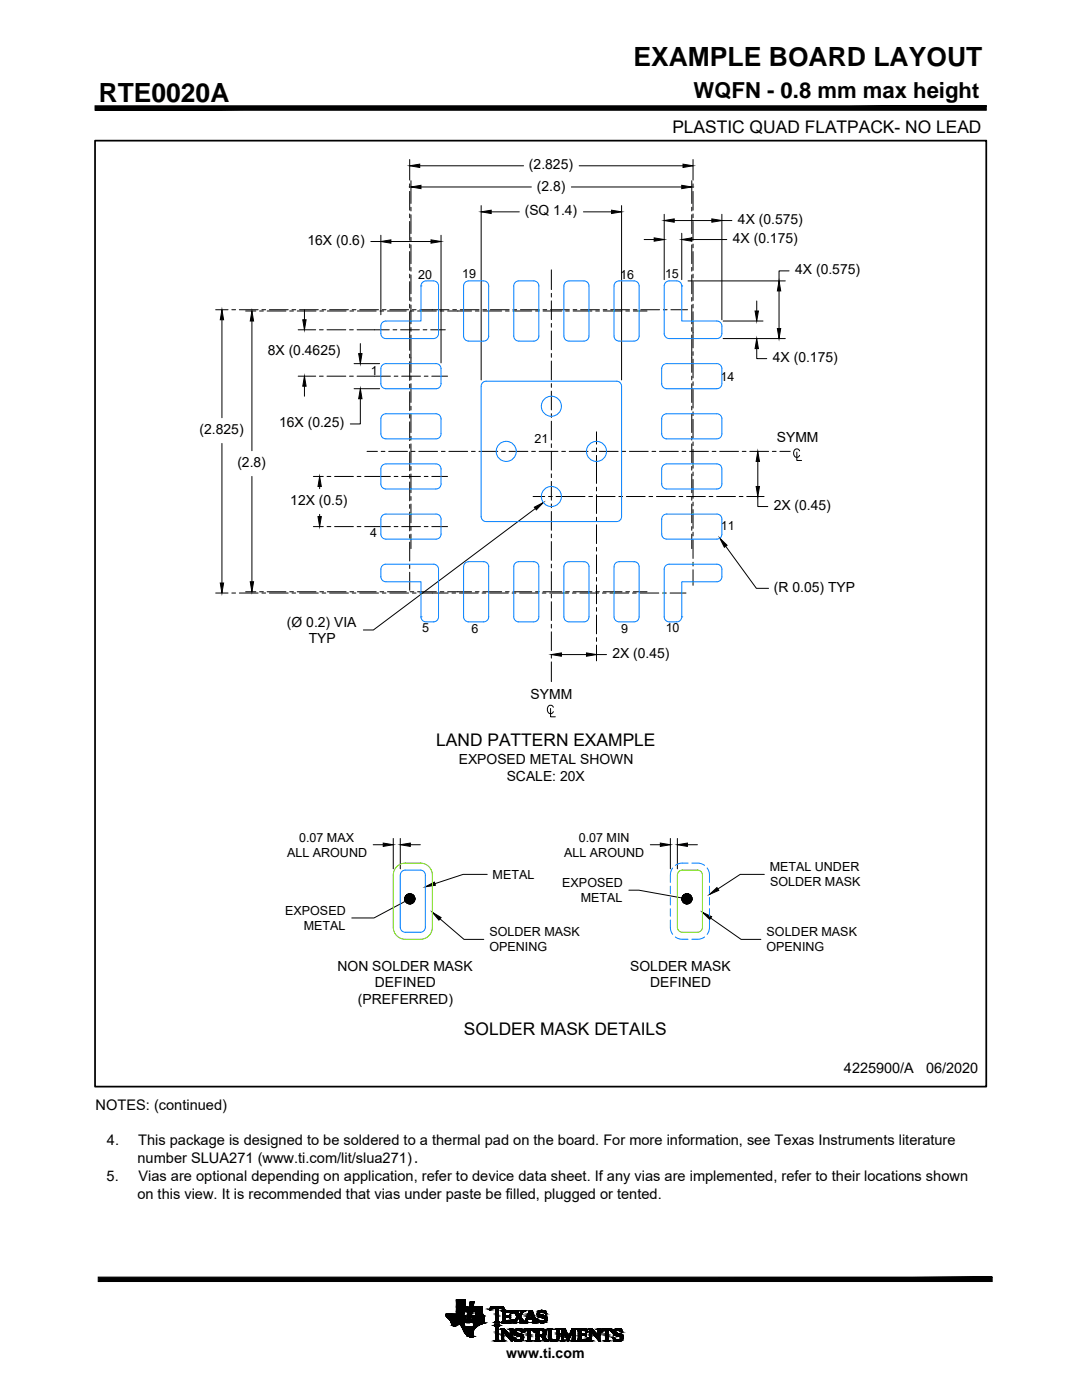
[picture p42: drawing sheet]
<svg xmlns="http://www.w3.org/2000/svg" width="216mm" height="279mm" viewBox="0 0 216 279" stroke-linecap="round" stroke-linejoin="round" font-family="sans-serif">
<defs><g id="words">
<g font-size="5.3">
<text x="126.4" y="13.2">EXAMPLE BOARD LAYOUT</text>
<text x="19.7" y="20.3">RTE0020A</text>
</g>
<text font-size="4.4" x="138.4" y="19.6">WQFN - 0.8 mm max height</text>
<g font-size="3.5">
<text x="134.2" y="26.5">PLASTIC QUAD FLATPACK- NO LEAD</text>
<text x="87" y="148.9">LAND PATTERN EXAMPLE</text>
<text x="92.6" y="206.6">SOLDER MASK DETAILS</text>
</g>
<g font-size="2.9">
<text x="168.4" y="214.1">4225900/A</text>
<text x="184.8" y="214.1">06/2020</text>
<text x="19.1" y="221.6">NOTES: (continued)</text>
<text x="21.3" y="228.6">4.</text>
<text x="27.4" y="232.1">number SLUA271 (www.ti.com/lit/slua271).</text>
<text x="27.6" y="228.6">This package is designed to be soldered to a thermal pad on the board. For more information, see Texas Instruments literature</text>
<text x="21.3" y="235.7">5.</text>
<text x="27.4" y="239.2">on this view. It is recommended that vias under paste be filled, plugged or tented.</text>
<text x="27.6" y="235.7">Vias are optional depending on application, refer to device data sheet. If any vias are implemented, refer to their locations shown</text>
</g>
<g font-size="2.8">
<text x="105.6" y="33.8">(2.825)</text>
<text x="107.1" y="38">(2.8)</text>
<text x="104.7" y="43">(SQ 1.4)</text>
<text x="147.3" y="44.7">4X (0.575)</text>
<text x="61.3" y="48.9">16X (0.6)</text>
<text x="146.2" y="48.5">4X (0.175)</text>
<text x="158.7" y="54.8">4X (0.575)</text>
<text x="53.4" y="70.9">8X (0.4625)</text>
<text x="154.2" y="72.3">4X (0.175)</text>
<text x="39.8" y="86.6">(2.825)</text>
<text x="55.7" y="85.3">16X (0.25)</text>
<text x="155" y="88.3">SYMM</text>
<text x="47.4" y="93.2">(2.8)</text>
<text x="57.9" y="100.8">12X (0.5)</text>
<text x="154.4" y="101.8">2X (0.45)</text>
<text x="154.4" y="118.1">(R 0.05) TYP</text>
<text x="57.3" y="125.1">(Ø 0.2) VIA</text>
<text x="61.6" y="128.4">TYP</text>
<text x="122.2" y="131.3">2X (0.45)</text>
<text x="105.9" y="139.4">SYMM</text>
<text x="91.5" y="152.4">EXPOSED METAL SHOWN</text>
<text x="101.1" y="155.8">SCALE: 20X</text>
<text x="67.3" y="193.7">NON SOLDER MASK</text>
<text x="74.8" y="197">DEFINED</text>
<text x="125.7" y="193.7">SOLDER MASK</text>
<text x="129.7" y="197">DEFINED</text>
<text x="71.4" y="200.4">(PREFERRED)</text>
<text x="101" y="271.1">www.ti.com</text>
</g>
<g font-size="2.5">
<text x="83.4" y="55.7">20</text>
<text x="92.2" y="55.4">19</text>
<text x="123.7" y="55.6">16</text>
<text x="132.7" y="55.6">15</text>
<text x="74" y="74.8">1</text>
<text x="143.8" y="76">14</text>
<text x="106.7" y="88.5">21</text>
<text x="73.9" y="107.3">4</text>
<text x="143.8" y="105.8">11</text>
<text x="84.3" y="126.2">5</text>
<text x="94.1" y="126.3">6</text>
<text x="123.9" y="126.2">9</text>
<text x="132.8" y="126.2">10</text>
<text x="59.7" y="168">0.07 MAX</text>
<text x="115.5" y="168">0.07 MIN</text>
<text x="57.3" y="171">ALL AROUND</text>
<text x="112.6" y="171">ALL AROUND</text>
<text x="153.6" y="173.9">METAL UNDER</text>
<text x="98.3" y="175.4">METAL</text>
<text x="112.2" y="177.1">EXPOSED</text>
<text x="153.7" y="176.9">SOLDER MASK</text>
<text x="56.9" y="182.6">EXPOSED</text>
<text x="60.6" y="185.6">METAL</text>
<text x="115.9" y="180.1">METAL</text>
<text x="97.7" y="189.9">OPENING</text>
<text x="97.7" y="186.8">SOLDER MASK</text>
<text x="153" y="189.9">OPENING</text>
<text x="153" y="186.8">SOLDER MASK</text>
</g>
</g></defs>
<g fill="#000" stroke="#000" stroke-width=".2">
<path d="M81.8 33.1l2-.3v.6zM82 37.3l2-.3v.6zM136 37l2 .3-2 .3zM136.3 32.8l2 .3-2 .3zM76 48.2l2-.3v.6zM86 47.9l2 .3-2 .3zM96 42.3l2-.4v.7zM122 41.9l2 .4-2 .3zM130.5 47.5l2 .3-2 .3zM132.5 44l2-.3v.6zM136 47.8l2-.3v.6zM142 43.7l2 .3-2 .3z"/>
<path d="M155.4 56.1l.4 2h-.7zM44.3 61.8l.3 2h-.6zM50.3 62.1l.3 2h-.7zM60.4 63.8h.7l-.4 2zM60.7 75.1l.4 2h-.7zM71.6 70.6h.6l-.3 2zM71.9 77.6l.3 2h-.6zM150.7 62.1h.6l-.3 2zM151 67.6l.3 2h-.6zM155.1 65.6h.7l-.4 2zM63.8 95.1l.3 2h-.7zM151.2 90.1l.3 2h-.6z"/>
<path d="M150.9 97.1h.6l-.3 2zM44 116.4h.6l-.3 2zM49.9 116.1h.7l-.3 2zM63.4 103.1h.7l-.3 2zM106.6 101.2l1.8-.9-1.4 1.5zM143.6 107.4l1.5 1.4-.6 .4zM110 130.6l2-.3v.7zM117 130.3l2 .3-2 .4zM76.5 168.3l2 .3-2 .3zM79.9 168.6l2-.3v.6zM84.9 177l1.8-1 .2 .7zM131.8 168.3l2 .3-2 .3z"/>
<path d="M135.2 168.6l2-.3v.6zM141.6 178.5l1.5-1.4 .3 .6zM86.3 182.1l1.7 1-.4 .5zM140.2 182.1l1.8 .8-.4 .6zM92.5 265.5h2zM94 266.8h.2zM94 266.8h.1zM94.4 263.9h2.2zM94.4 264h2.2zM94.5 264h.1zM97.7 261.4h.1zM101.5 262.6h.4z"/>
<path d="M102.1 262.1h.1zM102.2 263.4h.1zM102.6 263.6h.4zM102.7 261.9h.6zM103.1 263h.3zM104.4 265.8h.1zM107.9 262.9h1.2zM108 266.4h.8zM108.1 264h.2zM108.1 263h1zM108.7 267.6h.7zM109 267.7h.1z"/>
<path d="M113.2 267.6h.2zM116.6 266.2h.4zM116.9 265.6h.3zM117.2 265.8h.1zM117.3 267.1h.1zM119.9 265.8h.1zM123.3 267.7h.1z"/>
<path d="M19 21.1v.9l177.8-.9zM19 22l177.8-.9v.9z"/>
<path d="M80.8 179.4h1zM80.8 179.4h1zM80.8 179.5l1-.1z"/>
<path d="M80.8 179.6l1-.2zM80.8 179.7l1-.3zM80.9 179.8l.9-.4z"/>
<path d="M80.8 179.1l1 .3zM80.8 179.2l1 .2zM80.8 179.3l1 .1z"/>
<path d="M80.9 179.9l.9-.5zM80.9 179.9l.9-.5zM81 180l.8-.6z"/>
<path d="M80.9 178.9l.9 .5zM80.9 178.9l.9 .5zM80.9 179l.9 .4z"/>
<path d="M81.1 178.7l.7 .7zM81 178.7l.8 .7zM81 178.8l.8 .6z"/>
<path d="M81.2 178.5l.6 .9zM81.2 178.6l.6 .8zM81.1 178.7l.7 .7z"/>
<path d="M81.5 178.4l.3 1zM81.4 178.5l.4 .9zM81.3 178.5l.5 .9z"/>
<path d="M81.7 178.4l.1 1zM81.6 178.4l.2 1zM81.6 178.4l.2 1z"/>
<path d="M82 178.4l-.2 1zM81.9 178.4l-.1 1zM81.8 178.4v1z"/>
<path d="M82.2 178.5l-.4 .9zM82.2 178.5l-.4 .9zM82.1 178.4l-.3 1z"/>
<path d="M82.4 178.6l-.6 .8zM82.4 178.6l-.6 .8zM82.3 178.5l-.5 .9z"/>
<path d="M81.8 179.4l.9 .4zM81.8 179.4l.9 .4zM81.8 179.4l.9 .3z"/>
<path d="M81.8 179.4l.9-.5zM81.8 179.4l.8-.6zM81.8 179.4l.7-.7z"/>
<path d="M81.8 179.4l.9 .3zM81.8 179.4l1 .2zM81.8 179.4h1z"/>
<path d="M81.8 179.4l1-.2zM81.8 179.4l.9-.3zM81.8 179.4l.9-.5z"/>
<path d="M81.8 179.4h1zM81.8 179.4l1-.2zM81.8 179.4l1-.2z"/>
<path d="M136.1 179.5l1-.1zM136.1 179.6l1-.2zM136.1 179.6l1-.2z"/>
<path d="M136.1 179.2l1 .2zM136.1 179.3l1 .1zM136.1 179.4h1z"/>
<path d="M136.1 179.7l1-.3zM136.2 179.8l.9-.4zM136.2 179.9l.9-.5z"/>
<path d="M136.2 179l.9 .4zM136.1 179l1 .4zM136.1 179.1l1 .3z"/>
<path d="M136.3 180l.8-.6zM136.3 180l.8-.6zM136.4 180.1l.7-.7z"/>
<path d="M136.3 178.7l.8 .7zM136.3 178.8l.8 .6zM136.2 178.9l.9 .5z"/>
<path d="M136.4 178.6l.7 .8zM136.4 178.7l.7 .7zM136.4 178.7l.7 .7z"/>
<path d="M136.7 178.5l.4 .9zM136.6 178.5l.5 .9zM136.5 178.6l.6 .8z"/>
<path d="M136.9 178.4l.2 1zM136.8 178.4l.3 1zM136.7 178.4l.4 1z"/>
<path d="M137.2 178.4l-.1 1zM137.1 178.4v1zM137 178.4l.1 1z"/>
<path d="M137.4 178.4l-.3 1zM137.3 178.4l-.2 1zM137.2 178.4l-.1 1z"/>
<path d="M137.6 178.6l-.5 .8zM137.6 178.5l-.5 .9zM137.5 178.5l-.4 .9z"/>
<path d="M137.1 179.4l.8-.6zM137.1 179.4l.7-.7zM137.7 178.6l-.6 .8z"/>
<path d="M137.1 179.4l.9 .3zM137.1 179.4l.9 .3zM137.1 179.4l1 .2z"/>
<path d="M137.1 179.4l.9-.4zM137.1 179.4l.8-.5zM137.1 179.4l.8-.5z"/>
<path d="M137.1 179.4l1 .1zM137.1 179.4l1 .1zM137.1 179.4l1-.1z"/>
<path d="M137.1 179.4l1-.1zM137.1 179.4l1-.2zM137.1 179.4l.9-.4z"/>
<path d="M81.1 180.1l.7-.7zM81.8 179.4l-.6 .8zM81.8 179.4l-.6 .8z"/>
<path d="M81.8 179.4l-.5 .9zM81.8 179.4l-.5 .9zM81.8 179.4l-.4 .9z"/>
<path d="M81.8 179.4l-.3 .9zM81.8 179.4l-.1 1zM81.8 179.4l-.1 1z"/>
<path d="M81.8 179.4v1zM81.8 179.4v1zM81.8 179.4l.1 1z"/>
<path d="M81.8 179.4l.3 .9zM81.8 179.4l.4 .9zM81.8 179.4l.4 .9z"/>
<path d="M81.8 179.4l.5 .8zM81.8 179.4l.5 .8zM81.8 179.4l.6 .8z"/>
<path d="M81.8 179.4l.7 .7zM81.8 179.4l.7 .7zM81.8 179.4l.8 .6z"/>
<path d="M137.1 179.4l-.6 .8zM137.1 179.4l-.6 .8zM137.1 179.4l-.5 .9z"/>
<path d="M137.1 179.4l-.5 .9zM137.1 179.4l-.4 .9zM137.1 179.4l-.2 1z"/>
<path d="M137.1 179.4l-.2 1zM137.1 179.4l-.1 1zM137.1 179.4l.1 1z"/>
<path d="M137.1 179.4l.1 1zM137.1 179.4l.2 1zM137.1 179.4l.2 1z"/>
<path d="M137.1 179.4l.4 .9zM137.1 179.4l.5 .9zM137.1 179.4l.5 .9z"/>
<path d="M137.1 179.4l.6 .8zM137.1 179.4l.6 .8zM137.1 179.4l.7 .7z"/>
<path d="M137.1 179.4l.8 .6zM137.1 179.4l.8 .6zM137.1 179.4l.8 .5z"/>
<path d="M19.6 254.9v.9l178.4-.9zM19.6 255.8l178.4-.9v.9z"/>
<path d="M91.1 259.4h1.8zM91.1 259.4h1.8z"/>
<path d="M91.1 259.4h1.8zM91.1 259.4h1.8z"/>
<path d="M91.1 259.4h1.8zM91.1 259.4h1.8z"/>
<path d="M91.1 259.4h1.8zM91.1 259.4h1.8z"/>
<path d="M91.1 259.4h1.8zM91.1 259.4h1.8z"/>
<path d="M91.1 259.4h1.8zM91.1 259.4h1.8z"/>
<path d="M91.1 259.4h1.8zM91.1 259.4h1.8z"/>
<path d="M91.1 259.4h1.8zM91.1 259.4h1.8z"/>
<path d="M91.1 259.4h1.8zM91.1 259.4h1.8z"/>
<path d="M91.1 259.4l1.8 .1zM91.1 259.4l1.8 .1z"/>
<path d="M91.1 259.5h1.8zM91.1 259.5h1.8z"/>
<path d="M91.1 259.5h1.8zM91.1 259.5h1.8z"/>
<path d="M91.1 259.5h1.8zM91.1 259.5h1.8z"/>
<path d="M91.1 259.5h1.8zM91.1 259.5h1.8z"/>
<path d="M91.1 259.5h1.8zM91.1 259.5h1.8z"/>
<path d="M91.1 259.5h1.8zM91.1 259.5h1.8z"/>
<path d="M91.1 259.5l1.8 .1zM91.1 259.5l1.8 .1z"/>
<path d="M91.1 259.6h1.8zM91.1 259.6h1.8z"/>
<path d="M91.1 259.6h1.8zM91.1 259.6h1.8z"/>
<path d="M91.1 259.6h1.8zM91.1 259.6h1.8z"/>
<path d="M91.1 259.6l1.8 .1zM91.1 259.6l1.8 .1z"/>
<path d="M91.1 259.7h1.8zM91.1 259.7h1.8z"/>
<path d="M91.1 259.7h1.8zM91.1 259.7h1.8z"/>
<path d="M91.1 259.7h1.8zM91.1 259.7h1.8z"/>
<path d="M91.1 259.7h1.8zM91.1 259.7h1.8z"/>
<path d="M91.1 259.7l1.8 .1zM91.1 259.7l1.8 .1z"/>
<path d="M91.1 259.8h1.8zM91.1 259.8h1.8z"/>
<path d="M91.1 259.8h1.8zM91.1 259.8h1.8z"/>
<path d="M91.1 259.8h1.8zM91.1 259.8h1.8z"/>
<path d="M91.1 259.8l1.8 .1zM91.1 259.8l1.8 .1z"/>
<path d="M91.1 259.9h1.8zM91.1 259.9h1.8z"/>
<path d="M91.1 259.9l1.8 .1zM91.1 259.9l1.8 .1z"/>
<path d="M91.1 260l1.8 .1zM91.1 260l1.8 .1z"/>
<path d="M93.8 260h.7zM93.8 260h.7zM93.8 260h.7zM93.8 260h.7z"/>
<path d="M93.8 259.9h.8zM93.8 259.9l.7 .1zM93.8 260h.7zM93.8 260h.7z"/>
<path d="M93.8 259.9h.8zM93.8 259.9h.8zM93.8 259.9h.8zM93.8 259.9h.8z"/>
<path d="M93.8 259.9h.8zM93.8 259.9h.8zM93.8 259.9h.8zM93.8 259.9h.8z"/>
<path d="M93.8 259.9h.8zM93.8 259.9h.8zM93.8 259.9h.8zM93.8 259.9h.8z"/>
<path d="M93.9 259.8h.7zM93.9 259.8l.7 .1zM93.8 259.9h.8zM93.8 259.9h.8z"/>
<path d="M93.9 259.8h.7zM93.9 259.8h.7zM93.9 259.8h.7zM93.9 259.8h.7z"/>
<path d="M93.9 259.8h.7zM93.9 259.8h.7zM93.9 259.8h.7zM93.9 259.8h.7z"/>
<path d="M93.9 259.8h.7zM93.9 259.8h.7zM93.9 259.8h.7zM93.9 259.8h.7z"/>
<path d="M93.9 259.8h.7zM93.9 259.8h.7zM93.9 259.8h.7zM93.9 259.8h.7z"/>
<path d="M90 264h2.7zM90 264h2.7z"/>
<path d="M90.6 264.6h.2zM90.6 264.6h.1z"/>
<path d="M90.6 264.6h.2zM90.6 264.6h.2z"/>
<path d="M90.6 264.6h.2zM90.6 264.6h.2z"/>
<path d="M90.6 264.6h.2zM90.6 264.6h.2z"/>
<path d="M90.6 264.6h.2zM90.6 264.6h.2z"/>
<path d="M90.5 264.6h.3zM90.5 264.6h.3z"/>
<path d="M90.5 264.6h.3zM90.5 264.6h.3z"/>
<path d="M90.5 264.6h.4zM90.5 264.6h.3z"/>
<path d="M90.5 264.6h.4zM90.5 264.6h.4z"/>
<path d="M90.5 264.6h.4zM90.5 264.6h.4z"/>
<path d="M90.4 264.6h.5zM90.4 264.6h.5z"/>
<path d="M90.4 264.6h.5zM90.4 264.6h.5z"/>
<path d="M90.4 264.5h.6zM90.4 264.5l.5 .1z"/>
<path d="M90.4 264.5h.6zM90.4 264.5h.6zM90.4 264.5h.6zM90.4 264.5h.6z"/>
<path d="M90.3 264.5h.7zM90.3 264.5h.7z"/>
<path d="M90.3 264.5h.7zM90.3 264.5h.7z"/>
<path d="M90.3 264.5h.7zM90.3 264.5h.7z"/>
<path d="M90.3 264.4h.8zM90.3 264.4l.7 .1z"/>
<path d="M90.3 264.4h.8zM90.3 264.4h.8z"/>
<path d="M90.2 264.4h.9zM90.2 264.4h.9z"/>
<path d="M90.2 264.4h.9zM90.2 264.4h.9z"/>
<path d="M90.2 264.3h1zM90.2 264.3l.9 .1z"/>
<path d="M90.2 264.3h1zM90.2 264.3h1z"/>
<path d="M90.2 264.3h1zM90.2 264.3h1z"/>
<path d="M90.2 264.2h1.1zM90.2 264.2l1 .1z"/>
<path d="M90.2 264.2h1.1zM90.2 264.2h1.1z"/>
<path d="M90.1 264.2h1.2zM90.1 264.2h1.2z"/>
<path d="M90.1 264.2h1.2zM90.1 264.2h1.2z"/>
<path d="M90.1 264.2h1.3zM90.1 264.2h1.2z"/>
<path d="M90.1 264.2h1.3zM90.1 264.2h1.3z"/>
<path d="M90.1 264.2h1.3zM90.1 264.2h1.3z"/>
<path d="M90.1 264.2h1.4zM90.1 264.2h1.3z"/>
<path d="M90.1 264.2h1.4zM90.1 264.2h1.4z"/>
<path d="M90.1 264.2h1.4zM90.1 264.2h1.4z"/>
<path d="M89 262.6h3.5zM89 262.6h3.5z"/>
<path d="M89 262.6h3.5zM89 262.6h3.5z"/>
<path d="M89 262.6h3.5zM89 262.6h3.5z"/>
<path d="M89 262.6h3.5zM89 262.6h3.5z"/>
<path d="M89 262.6h3.5zM89 262.6h3.5z"/>
<path d="M89 262.5h3.5zM89 262.5l3.5 .1z"/>
<path d="M89 262.5h3.5zM89 262.5h3.5z"/>
<path d="M89 262.5h3.5zM89 262.5h3.5z"/>
<path d="M89 262.5h3.5zM89 262.5h3.5z"/>
<path d="M89 262.5h3.5zM89 262.5h3.5z"/>
<path d="M89 262.5h3.5zM89 262.5h3.5z"/>
<path d="M89 262.4h3.5zM89 262.4l3.5 .1z"/>
<path d="M89 262.4h3.5zM89 262.4h3.5z"/>
<path d="M89 262.4h3.5zM89 262.4h3.5z"/>
<path d="M89 262.3h3.5zM89 262.3h3.5z"/>
<path d="M89 262.3h3.5zM89 262.3l3.5 .1z"/>
<path d="M91.1 262.3h1.4zM91.1 262.3h1.4z"/>
<path d="M91.1 262.3h1.4zM91.1 262.3h1.4z"/>
<path d="M89 262.3h3.5zM89 262.3h3.5z"/>
<path d="M91.1 262.2h1.4zM91.1 262.2h1.4z"/>
<path d="M91.1 262.2l1.4 .1zM91.1 262.2l1.4 .1z"/>
<path d="M91.1 262.3h1.4zM91.1 262.3h1.4z"/>
<path d="M91.1 262.2h1.4zM91.1 262.2h1.4z"/>
<path d="M91.1 262.2h1.4zM91.1 262.2h1.4z"/>
<path d="M91.1 262.2h1.4zM91.1 262.2h1.4z"/>
<path d="M91.1 262.2h1.5zM91.1 262.2h1.4z"/>
<path d="M91.1 262.2h1.5zM91.1 262.2h1.5z"/>
<path d="M91.1 262.1h1.5zM91.1 262.1l1.5 .1z"/>
<path d="M91.1 262.1h1.5zM91.1 262.1h1.5z"/>
<path d="M91.1 262.1h1.5zM91.1 262.1h1.5z"/>
<path d="M91.1 262h1.5zM91.1 262l1.5 .1z"/>
<path d="M91.1 262h1.5zM91.1 262h1.5z"/>
<path d="M91.1 262h1.5zM91.1 262h1.5z"/>
<path d="M91.1 261.9h1.5zM91.1 261.9l1.5 .1z"/>
<path d="M91.1 261.9h1.5zM91.1 261.9h1.5z"/>
<path d="M91.1 261.9h1.5zM91.1 261.9h1.5z"/>
<path d="M91.1 261.9h1.5zM91.1 261.9h1.5z"/>
<path d="M91.1 261.8h1.5zM91.1 261.8h1.5z"/>
<path d="M91.1 261.8h1.5zM91.1 261.8l1.5 .1z"/>
<path d="M91.1 261.8h1.5zM91.1 261.8h1.5z"/>
<path d="M91.1 261.8h1.5zM91.1 261.8h1.5z"/>
<path d="M91.1 261.8h1.5zM91.1 261.8h1.5z"/>
<path d="M91.1 261.8h1.5zM91.1 261.8h1.5z"/>
<path d="M91.1 261.8h1.5zM91.1 261.8h1.5z"/>
<path d="M91.1 261.7h1.5zM91.1 261.7l1.5 .1z"/>
<path d="M91.1 261.7h1.5zM91.1 261.7h1.5z"/>
<path d="M91.1 261.7h1.5zM91.1 261.7h1.5z"/>
<path d="M91.9 264.4h.7zM91.9 264.4h.7z"/>
<path d="M91.9 264.4h.7zM91.9 264.4h.7z"/>
<path d="M91.9 264.4h.7zM91.9 264.4h.7z"/>
<path d="M91.9 264.4h.7zM91.9 264.4h.7z"/>
<path d="M91.8 264.3h.8zM91.8 264.3h.8z"/>
<path d="M91.9 264.3h.7zM91.9 264.3l.7 .1z"/>
<path d="M92 264.4l.6 .1zM92 264.4l.6 .1z"/>
<path d="M91.8 264.3h.8zM91.8 264.3h.8z"/>
<path d="M92 264.5h.7zM92 264.5h.7z"/>
<path d="M91.8 264.3h.8zM91.8 264.3h.8z"/>
<path d="M91.8 264.2h.9zM91.8 264.2l.8 .1z"/>
<path d="M92 264.5h.7zM92 264.5h.7z"/>
<path d="M92 264.5h.7zM92 264.5h.7z"/>
<path d="M91.7 264.2h1zM91.7 264.2h1z"/>
<path d="M91.7 264.2h1zM91.7 264.2h1z"/>
<path d="M91.7 264.2h1zM91.7 264.2h1z"/>
<path d="M91.6 264.2h1.1zM91.6 264.2h1.1z"/>
<path d="M91.6 264.2h1.1zM91.6 264.2h1.1z"/>
<path d="M92 264.5h.7zM92 264.5h.7z"/>
<path d="M91.5 264.2h1.2zM91.5 264.2h1.2z"/>
<path d="M91.6 264.2h1.1zM91.6 264.2h1.1z"/>
<path d="M92 264.5l.7 .1zM92 264.5l.7 .1z"/>
<path d="M90.1 264.1h2.6zM90.1 264.1l2.6 .1z"/>
<path d="M92 264.6h.7zM92 264.6h.7z"/>
<path d="M90.1 264.1h2.6zM90.1 264.1h2.6z"/>
<path d="M92.1 264.6h.6zM92.1 264.6h.6z"/>
<path d="M92.1 264.6h.6zM92.1 264.6h.6z"/>
<path d="M90.1 264h2.6zM90.1 264l2.6 .1z"/>
<path d="M92.1 264.6l.6 .1zM92.1 264.6l.6 .1z"/>
<path d="M90 264h2.7zM90 264h2.7z"/>
<path d="M92.1 264.7h.6zM92.1 264.7h.6z"/>
<path d="M90 263.9h2.7zM90 263.9l2.7 .1z"/>
<path d="M90 263.9h2.7zM90 263.9h2.7z"/>
<path d="M90 263.9h2.7zM90 263.9h2.7z"/>
<path d="M90 263.9h2.7zM90 263.9h2.7z"/>
<path d="M90 263.9h2.7zM90 263.9h2.7z"/>
<path d="M90 263.9h2.7zM90 263.9h2.7z"/>
<path d="M90 263.9h2.7zM90 263.9h2.7z"/>
<path d="M90 263.9h2.7zM90 263.9h2.7z"/>
<path d="M92.1 264.7h.7zM92.1 264.7h.7z"/>
<path d="M90 263.8h2.7zM90 263.8l2.7 .1z"/>
<path d="M90 263.8h2.7zM90 263.8h2.7z"/>
<path d="M90 263.8h2.7zM90 263.8h2.7z"/>
<path d="M90 263.8h2.7zM90 263.8h2.7z"/>
<path d="M90 263.8h2.7zM90 263.8h2.7z"/>
<path d="M89.9 263.7h2.9zM89.9 263.7l2.8 .1z"/>
<path d="M89.9 263.7h2.9zM89.9 263.7h2.9z"/>
<path d="M89.9 263.7h2.9zM89.9 263.7h2.9z"/>
<path d="M92.1 264.7h.7zM92.1 264.7h.7z"/>
<path d="M89.9 263.7h2.9zM89.9 263.7h2.9z"/>
<path d="M89.9 263.7h2.9zM89.9 263.7h2.9z"/>
<path d="M89.9 263.6h2.9zM89.9 263.6l2.9 .1z"/>
<path d="M92.1 264.7h.7zM92.1 264.7h.7z"/>
<path d="M89.9 263.6h2.9zM89.9 263.6h2.9z"/>
<path d="M89.9 263.6h2.9zM89.9 263.6h2.9z"/>
<path d="M92.1 264.7h.7zM92.1 264.7h.7z"/>
<path d="M89.9 263.5h2.9zM89.9 263.5l2.9 .1z"/>
<path d="M89.8 263.5h3zM89.8 263.5h3z"/>
<path d="M89.8 263.5h3zM89.8 263.5h3z"/>
<path d="M89.8 263.5h3zM89.8 263.5h3z"/>
<path d="M89.8 263.4h3zM89.8 263.4l3 .1z"/>
<path d="M89.8 263.4h3zM89.8 263.4h3z"/>
<path d="M92.1 264.7l.8 .1zM92.1 264.7l.8 .1z"/>
<path d="M89.7 263.4h3.1zM89.7 263.4h3.1z"/>
<path d="M89.7 263.3h3.1zM89.7 263.3l3.1 .1z"/>
<path d="M89.6 263.2h3.3zM89.6 263.2l3.2 .1z"/>
<path d="M92.1 264.8h.8zM92.1 264.8h.8z"/>
<path d="M91.1 260.1h1.8zM91.1 260.1h1.8z"/>
<path d="M91.1 260.1l1.8 .1zM91.1 260.1l1.8 .1z"/>
<path d="M91.1 260.2h1.8zM91.1 260.2h1.8z"/>
<path d="M91.1 260.2l1.8 .1zM91.1 260.2l1.8 .1z"/>
<path d="M91.1 260.3l1.8 .1zM91.1 260.3l1.8 .1z"/>
<path d="M91.1 260.4h1.8zM91.1 260.4h1.8z"/>
<path d="M91.1 260.4h1.8zM91.1 260.4h1.8z"/>
<path d="M91.1 260.4l1.8 .1zM91.1 260.4l1.8 .1z"/>
<path d="M91.1 260.5h1.8zM91.1 260.5h1.8z"/>
<path d="M91.1 260.5l1.8 .1zM91.1 260.5l1.8 .1z"/>
<path d="M91.1 260.6h1.8zM91.1 260.6h1.8z"/>
<path d="M91.1 260.6h1.8zM91.1 260.6h1.8z"/>
<path d="M91.1 260.6l1.8 .1zM91.1 260.6l1.8 .1z"/>
<path d="M91.1 260.7h1.8zM91.1 260.7h1.8z"/>
<path d="M91.1 260.7h1.8zM91.1 260.7h1.8z"/>
<path d="M91.1 260.7l1.8 .1zM91.1 260.7l1.8 .1z"/>
<path d="M91.1 260.8h1.8zM91.1 260.8h1.8z"/>
<path d="M91.1 260.8h1.8zM91.1 260.8h1.8z"/>
<path d="M91.1 260.8h1.8zM91.1 260.8h1.8zM91.1 260.8h1.8zM91.1 260.8h1.8z"/>
<path d="M89.5 263.2h3.4zM89.5 263.2h3.4zM89.6 263.2h3.3zM89.6 263.2h3.3z"/>
<path d="M89.5 263.1h3.4zM89.5 263.1l3.4 .1z"/>
<path d="M92.1 264.8h.8zM92.1 264.8h.8z"/>
<path d="M92.1 264.8h.8zM92.1 264.8h.8z"/>
<path d="M89.4 263h3.5zM89.4 263l3.5 .1z"/>
<path d="M89.3 263h3.6zM89.3 263h3.6z"/>
<path d="M89.3 263h3.6zM89.3 263h3.6z"/>
<path d="M89.3 262.9h3.6zM89.3 262.9l3.6 .1z"/>
<path d="M89.2 262.9h3.7zM89.2 262.9h3.7z"/>
<path d="M89.2 262.9h3.7zM89.2 262.9h3.7z"/>
<path d="M89.2 262.8h3.7zM89.2 262.8l3.7 .1z"/>
<path d="M92.2 264.8h.8zM92.2 264.8h.8z"/>
<path d="M89.2 262.8h3.7zM89.2 262.8h3.7z"/>
<path d="M89.1 262.8h3.8zM89.1 262.8h3.8z"/>
<path d="M89.1 262.8h3.8zM89.1 262.8h3.8z"/>
<path d="M89.1 262.8h3.8zM89.1 262.8h3.8z"/>
<path d="M89.1 262.8h3.9zM89.1 262.8h3.8z"/>
<path d="M89.1 262.7h3.9zM89.1 262.7l3.9 .1z"/>
<path d="M89.1 262.7h3.9zM89.1 262.7h3.9zM89.1 262.7h3.9zM89.1 262.7h3.9z"/>
<path d="M89.1 262.7h3.9zM89.1 262.7h3.9z"/>
<path d="M89.1 262.7h3.9zM89.1 262.7h3.9z"/>
<path d="M92.2 264.8h.8zM92.2 264.8h.8z"/>
<path d="M89 262.6h4zM89 262.6l4 .1z"/>
<path d="M89 262.6h4zM89 262.6h4z"/>
<path d="M89 262.6h4zM89 262.6h4z"/>
<path d="M89 262.6h4zM89 262.6h4z"/>
<path d="M89 262.6h4zM89 262.6h4z"/>
<path d="M92.2 264.8h.9zM92.2 264.8h.9z"/>
<path d="M92.2 264.8h.9zM92.2 264.8h.9z"/>
<path d="M92.2 264.8h.9zM92.2 264.8h.9z"/>
<path d="M92.2 264.8h1zM92.2 264.8h1z"/>
<path d="M91.1 261.7h2.1zM91.1 261.7h2.1z"/>
<path d="M91.1 261.7h2.1zM91.1 261.7h2.1z"/>
<path d="M91.1 261.7h2.1zM91.1 261.7h2.1z"/>
<path d="M92.2 264.8h1zM92.2 264.8h1z"/>
<path d="M91.1 261.7h2.1zM91.1 261.7h2.1z"/>
<path d="M91.1 261.7h2.1zM91.1 261.7h2.1z"/>
<path d="M91.1 261.7h2.1zM91.1 261.7h2.1z"/>
<path d="M91.1 261.7h2.1zM91.1 261.7h2.1z"/>
<path d="M91.1 261.6h2.1zM91.1 261.6l2.1 .1z"/>
<path d="M91.1 261.6h2.1zM91.1 261.6h2.1z"/>
<path d="M91.1 261.6h2.1zM91.1 261.6h2.1z"/>
<path d="M91.1 261.6h2.1zM91.1 261.6h2.1z"/>
<path d="M91.1 261.5h2.1zM91.1 261.5l2.1 .1z"/>
<path d="M91.1 261.5h2.1zM91.1 261.5h2.1z"/>
<path d="M92.2 264.8l1.1 .1zM92.2 264.8l1.1 .1z"/>
<path d="M91.1 261.4h2.1zM91.1 261.4l2.1 .1z"/>
<path d="M91.1 261.4h2.1zM91.1 261.4h2.1z"/>
<path d="M91.1 261.4h2.1zM91.1 261.4h2.1z"/>
<path d="M91.1 261.3h2.1zM91.1 261.3l2.1 .1z"/>
<path d="M91.1 261.3h2.1zM91.1 261.3h2.1z"/>
<path d="M91.1 261.2h2.2zM91.1 261.2l2.1 .1z"/>
<path d="M92.2 264.9h1.2zM92.2 264.9h1.2z"/>
<path d="M91.1 261.2h2.2zM91.1 261.2h2.2z"/>
<path d="M91.1 261.1h2.2zM91.1 261.1l2.2 .1z"/>
<path d="M91.1 261h2.2zM91.1 261h2.2z"/>
<path d="M91.1 261h2.2zM91.1 261l2.2 .1z"/>
<path d="M91.1 261h2.2zM91.1 261h2.2z"/>
<path d="M91.1 261h2.2zM91.1 261h2.2z"/>
<path d="M91.1 260.9h2.2zM91.1 260.9l2.2 .1z"/>
<path d="M91.1 260.9h2.2zM91.1 260.9h2.2z"/>
<path d="M91.1 260.9h2.2zM91.1 260.9h2.2z"/>
<path d="M91.1 260.8h2.2zM91.1 260.8l2.2 .1z"/>
<path d="M91.1 260.8h2.2zM91.1 260.8h2.2z"/>
<path d="M91.1 260.8h2.2zM91.1 260.8h2.2z"/>
<path d="M91.1 260.8h2.2zM91.1 260.8h2.2z"/>
<path d="M91.1 260.8h2.2zM91.1 260.8h2.2z"/>
<path d="M91.1 260.8h2.2zM91.1 260.8h2.2z"/>
<path d="M92.2 264.9h1.3zM92.2 264.9h1.3z"/>
<path d="M92.2 264.9h1.4zM92.2 264.9h1.4z"/>
<path d="M92.2 264.9h1.5zM92.2 264.9h1.5z"/>
<path d="M93 263.9l.8 .1zM93 263.9l.8 .1z"/>
<path d="M93 263.9h.8zM93 263.9h.8z"/>
<path d="M93 263.9h.8zM93 263.9h.8z"/>
<path d="M93 263.9h.8zM93 263.9h.8z"/>
<path d="M93.1 263.9h.7zM93.1 263.9h.7zM93 263.9h.8zM93 263.9h.8z"/>
<path d="M93.1 263.9h.7zM93.1 263.9h.7zM93.1 263.9h.7zM93.1 263.9h.7z"/>
<path d="M93.1 263.8h.7zM93.1 263.8l.7 .1zM93.1 263.9h.7zM93.1 263.9h.7z"/>
<path d="M93.1 263.8h.7zM93.1 263.8h.7zM93.1 263.8h.7zM93.1 263.8h.7z"/>
<path d="M93.1 263.8h.7zM93.1 263.8h.7zM93.1 263.8h.7zM93.1 263.8h.7z"/>
<path d="M93.1 263.7h.7zM93.1 263.7l.7 .1zM93.1 263.8h.7zM93.1 263.8h.7z"/>
<path d="M93.1 263.7h.7zM93.1 263.7h.7zM93.1 263.7h.7zM93.1 263.7h.7z"/>
<path d="M93.1 263.7h.7zM93.1 263.7h.7zM93.1 263.7h.7zM93.1 263.7h.7z"/>
<path d="M93.1 263.6h.7zM93.1 263.6l.7 .1zM93.1 263.7h.7zM93.1 263.7h.7z"/>
<path d="M93.1 263.6h.7zM93.1 263.6h.7zM93.1 263.6h.7zM93.1 263.6h.7z"/>
<path d="M93.1 263.5h.7zM93.1 263.5l.7 .1zM93.1 263.6h.7zM93.1 263.6h.7z"/>
<path d="M93.1 263.5h.8zM93.1 263.5h.7zM93.1 263.5h.7zM93.1 263.5h.7z"/>
<path d="M93.2 263.4h.7zM93.2 263.4l.7 .1zM93.1 263.5h.8zM93.1 263.5h.8z"/>
<path d="M93.2 263.3h.7zM93.2 263.3l.7 .1zM93.2 263.4h.7zM93.2 263.4h.7z"/>
<path d="M93.2 263.2l.7 .1v-.1zM93.2 263.2l.7 .1h-.7zM93.2 263.3h.7zM93.2 263.3h.7z"/>
<path d="M93.2 263.1l.7 .1v-.1zM93.2 263.1l.7 .1h-.7zM93.2 263.2h.7zM93.2 263.2h.7z"/>
<path d="M93.2 263l.7 .1 .1-.1zM93.2 263l.7 .1h-.7zM93.2 263.1h.7zM93.2 263.1h.7z"/>
<path d="M93.3 262.8l.7 .2v-.2zM93.3 262.8l.7 .2h-.8zM93.2 263h.8zM93.2 263h.8z"/>
<path d="M93.3 262.7l.7 .1v-.1zM93.3 262.7l.7 .1h-.7zM93.3 262.8h.7zM93.3 262.8h.7z"/>
<path d="M93.4 262.4l.6 .3 .1-.3zM93.4 262.4l.6 .3h-.7zM93.3 262.7h.7zM93.3 262.7h.7z"/>
<path d="M93.4 262.1l.7 .3v-.3zM93.4 262.1l.7 .3h-.7zM93.4 262.4h.7zM93.4 262.4h.7z"/>
<path d="M93.4 261.9l.7 .2 .1-.2zM93.4 261.9l.7 .2h-.7zM93.4 262.1h.7zM93.4 262.1h.7z"/>
<path d="M94 266.8h.2zM94 266.8h.2z"/>
<path d="M93.5 261.8l.7 .1v-.1zM93.5 261.8l.7 .1h-.8zM93.4 261.9h.8zM93.4 261.9h.8z"/>
<path d="M93.9 266.8h.3zM93.9 266.8h.3z"/>
<path d="M93.5 261.7l.7 .1v-.1zM93.5 261.7l.7 .1h-.7zM93.5 261.8h.7zM93.5 261.8h.7z"/>
<path d="M93.9 266.8h.3zM93.9 266.8h.3z"/>
<path d="M93.5 261.5h.7zM93.5 261.5h.7z"/>
<path d="M93.5 261.5l.7 .2v-.2zM93.5 261.5l.7 .2h-.7zM93.5 261.7h.7zM93.5 261.7h.7z"/>
<path d="M93.9 266.8h.4zM93.9 266.8h.3z"/>
<path d="M93.5 261.4h.8zM93.5 261.4h.8z"/>
<path d="M93.5 261.4l.7 .1 .1-.1zM93.5 261.4l.7 .1h-.7z"/>
<path d="M93.9 266.8h.4zM93.9 266.8h.4z"/>
<path d="M93.6 261.4h.7zM93.6 261.4h.7z"/>
<path d="M93.6 261.3h.7zM93.6 261.3l.7 .1zM93.6 261.4h.7zM93.6 261.4h.7z"/>
<path d="M93.6 261.2h.7zM93.6 261.2l.7 .1zM93.6 261.3h.7zM93.6 261.3h.7z"/>
<path d="M93.8 266.8h.5zM93.8 266.8h.5z"/>
<path d="M93.6 261.2h.7zM93.6 261.2h.7zM93.6 261.2h.7zM93.6 261.2h.7z"/>
<path d="M93.6 261.1h.7zM93.6 261.1l.7 .1zM93.6 261.2h.7zM93.6 261.2h.7z"/>
<path d="M93.8 266.8h.5zM93.8 266.8h.5z"/>
<path d="M93.6 261.1h.7zM93.6 261.1h.7zM93.6 261.1h.7zM93.6 261.1h.7z"/>
<path d="M93.6 261.1h.7zM93.6 261.1h.7zM93.6 261.1h.7zM93.6 261.1h.7z"/>
<path d="M93.6 261h.7zM93.6 261l.7 .1zM93.6 261.1h.7zM93.6 261.1h.7z"/>
<path d="M93.6 261h.8zM93.6 261h.7zM93.6 261h.7zM93.6 261h.7z"/>
<path d="M93.8 266.8h.6zM93.8 266.8h.5z"/>
<path d="M93.6 260.9h.8zM93.6 260.9l.8 .1zM93.6 261h.8zM93.6 261h.8z"/>
<path d="M93.6 260.9h.8zM93.6 260.9h.8zM93.6 260.9h.8zM93.6 260.9h.8z"/>
<path d="M93.8 266.8h.6zM93.8 266.8h.6z"/>
<path d="M93.7 260.9h.7zM93.7 260.9h.7zM93.6 260.9h.8zM93.6 260.9h.8z"/>
<path d="M93.7 260.9h.7zM93.7 260.9h.7zM93.7 260.9h.7zM93.7 260.9h.7z"/>
<path d="M93.7 260.8h.7zM93.7 260.8l.7 .1zM93.7 260.9h.7zM93.7 260.9h.7z"/>
<path d="M93.7 260.8h.7zM93.7 260.8h.7zM93.7 260.8h.7zM93.7 260.8h.7z"/>
<path d="M93.7 260.8h.7zM93.7 260.8h.7zM93.7 260.8h.7zM93.7 260.8h.7z"/>
<path d="M93.7 260.8h.7zM93.7 260.8h.7zM93.7 260.8h.7zM93.7 260.8h.7z"/>
<path d="M93.7 260.8h.7zM93.7 260.8h.7zM93.7 260.8h.7zM93.7 260.8h.7z"/>
<path d="M92.7 265.9h1.7zM92.7 265.9h1.7z"/>
<path d="M92.7 265.9l1.7 .1zM92.7 265.9l1.7 .1z"/>
<path d="M92.7 266h1.7zM92.7 266h1.7z"/>
<path d="M92.8 266h1.6zM92.8 266h1.6z"/>
<path d="M92.8 266l1.6 .1zM92.8 266l1.6 .1z"/>
<path d="M92.8 266.1h1.6zM92.8 266.1h1.6z"/>
<path d="M92.7 265.9h1.7zM92.7 265.9h1.7z"/>
<path d="M92.8 266.1h1.6zM92.8 266.1h1.6z"/>
<path d="M92.9 266.1l1.5 .1zM92.9 266.1l1.5 .1z"/>
<path d="M92.7 265.8h1.7zM92.7 265.8l1.7 .1z"/>
<path d="M92.9 266.2h1.5zM92.9 266.2h1.5z"/>
<path d="M92.9 266.2h1.5zM92.9 266.2h1.5z"/>
<path d="M92.6 265.8h1.8zM92.6 265.8h1.8z"/>
<path d="M93.7 266.8h.7zM93.7 266.8h.7z"/>
<path d="M92.6 265.8h1.8zM92.6 265.8h1.8z"/>
<path d="M92.9 266.2l1.5 .1zM92.9 266.2l1.5 .1z"/>
<path d="M93 266.3h1.4zM93 266.3h1.4z"/>
<path d="M93 266.3l1.4 .1zM93 266.3l1.4 .1z"/>
<path d="M92.6 265.7h1.8zM92.6 265.7l1.8 .1z"/>
<path d="M93.1 266.4h1.3zM93.1 266.4h1.3z"/>
<path d="M93.1 266.4l1.3 .1zM93.1 266.4l1.3 .1z"/>
<path d="M92.6 265.7h1.8zM92.6 265.7h1.8z"/>
<path d="M93.7 266.8h.7zM93.7 266.8h.7z"/>
<path d="M93.7 266.8h.7zM93.7 266.8h.7z"/>
<path d="M93.7 260.5h.7zM93.7 260.5h.7zM93.7 260.5h.7zM93.7 260.5h.7z"/>
<path d="M93.7 260.5h.7zM93.7 260.5h.7z"/>
<path d="M93.7 260.5h.7zM93.7 260.5h.7zM93.7 260.5h.7zM93.7 260.5h.7z"/>
<path d="M93.7 260.5h.7zM93.7 260.5h.7zM93.7 260.5h.7zM93.7 260.5h.7z"/>
<path d="M93.2 266.5h1.2zM93.2 266.5h1.2z"/>
<path d="M93.7 260.5h.7zM93.7 260.5h.7zM93.7 260.5h.7zM93.7 260.5h.7z"/>
<path d="M93.2 266.5h1.3zM93.2 266.5h1.3z"/>
<path d="M93.7 260.4h.8zM93.7 260.4l.7 .1zM93.7 260.5h.7zM93.7 260.5h.7z"/>
<path d="M92.5 265.6h2zM92.5 265.6l1.9 .1z"/>
<path d="M93.7 260.4h.8zM93.7 260.4h.8zM93.7 260.4h.8zM93.7 260.4h.8z"/>
<path d="M93.7 260.4h.8zM93.7 260.4h.8zM93.7 260.4h.8zM93.7 260.4h.8z"/>
<path d="M93.7 266.8h.8zM93.7 266.8h.7z"/>
<path d="M93.2 266.5l1.3 .1zM93.2 266.5l1.3 .1z"/>
<path d="M93.8 260.3h.7zM93.8 260.3l.7 .1zM93.7 260.4h.8zM93.7 260.4h.8z"/>
<path d="M93.3 266.6h1.2zM93.3 266.6h1.2z"/>
<path d="M93.8 260.3h.7zM93.8 260.3h.7zM93.8 260.3h.7zM93.8 260.3h.7z"/>
<path d="M92.5 265.5h2zM92.5 265.5l2 .1z"/>
<path d="M93.3 266.6h1.2zM93.3 266.6h1.2z"/>
<path d="M93.6 266.7h.9zM93.6 266.7l.9 .1z"/>
<path d="M93.8 260.2h.7zM93.8 260.2l.7 .1zM93.8 260.3h.7zM93.8 260.3h.7z"/>
<path d="M93.8 260.2h.7zM93.8 260.2h.7zM93.8 260.2h.7zM93.8 260.2h.7z"/>
<path d="M93.4 266.6h1.1zM93.4 266.6h1.1z"/>
<path d="M93.6 266.7h.9zM93.6 266.7h.9z"/>
<path d="M93.4 266.6l1.1 .1zM93.4 266.6l1.1 .1z"/>
<path d="M93.6 266.7h.9zM93.6 266.7h.9z"/>
<path d="M93.8 260.1h.7zM93.8 260.1l.7 .1zM93.8 260.2h.7zM93.8 260.2h.7z"/>
<path d="M93.6 266.7h.9zM93.6 266.7h.9z"/>
<path d="M92.5 265.4h2zM92.5 265.4l2 .1zM92.5 265.5h2z"/>
<path d="M93.8 260h.7zM93.8 260l.7 .1zM93.8 260.1h.7zM93.8 260.1h.7z"/>
<path d="M93.5 266.7h1zM93.5 266.7h1z"/>
<path d="M93.6 266.7h.9zM93.6 266.7h.9z"/>
<path d="M93.6 266.7h.9zM93.6 266.7h.9z"/>
<path d="M93.6 266.7h.9zM93.6 266.7h.9z"/>
<path d="M92.4 265.4h2.2zM92.4 265.4h2.1z"/>
<path d="M92.4 265.4h2.2zM92.4 265.4h2.2z"/>
<path d="M94.5 264h.1zM94.5 264h.1z"/>
<path d="M94.6 264h2zM94.6 264h2z"/>
<path d="M94.6 264h2zM94.6 264h2z"/>
<path d="M92.4 265.3h2.2zM92.4 265.3l2.2 .1z"/>
<path d="M92.4 265.2h2.2zM92.4 265.2l2.2 .1z"/>
<path d="M92.3 265.2h2.4zM92.3 265.2h2.3z"/>
<path d="M92.3 265.1h2.4zM92.3 265.1l2.4 .1z"/>
<path d="M92.3 265.1h2.5zM92.3 265.1h2.4z"/>
<path d="M92.3 265h2.5zM92.3 265l2.5 .1z"/>
<path d="M92.2 265h2.7zM92.2 265h2.7z"/>
<path d="M92.2 265h2.7zM92.2 265h2.6z"/>
<path d="M92.2 264.9h2.8zM92.2 264.9l2.7 .1z"/>
<path d="M92.2 264.9h2.8zM92.2 264.9h2.8z"/>
<path d="M94.4 264.9h.6zM94.4 264.9h.6zM94.4 264.9h.6zM94.4 264.9h.6z"/>
<path d="M94.4 264.9h.6zM94.4 264.9h.6z"/>
<path d="M94.4 264.8h.6zM94.4 264.8l.6 .1z"/>
<path d="M94.4 264.8h.6zM94.4 264.8h.6z"/>
<path d="M94.4 264.8h.6zM94.4 264.8h.6z"/>
<path d="M94.4 264.8h.6zM94.4 264.8h.6z"/>
<path d="M94.4 264.8h.6zM94.4 264.8h.6z"/>
<path d="M94.4 264.8h.7zM94.4 264.8h.6z"/>
<path d="M94.4 264.8h.7zM94.4 264.8h.7z"/>
<path d="M94.4 264.8h.7zM94.4 264.8h.7z"/>
<path d="M94.5 264.7h.7zM94.5 264.7l.6 .1z"/>
<path d="M94.5 264.7h.7zM94.5 264.7h.7z"/>
<path d="M94.5 264.7h.7zM94.5 264.7h.7z"/>
<path d="M94.5 264.6h.8zM94.5 264.6l.7 .1z"/>
<path d="M94.5 264.6h.8zM94.5 264.6h.8z"/>
<path d="M94.5 264.6h.8zM94.5 264.6h.8z"/>
<path d="M94.5 264.5h.9zM94.5 264.5l.8 .1z"/>
<path d="M94.5 264.5h.9zM94.5 264.5h.9z"/>
<path d="M94.5 264.5h1zM94.5 264.5h.9z"/>
<path d="M94.5 264.4h1.1zM94.5 264.4l1 .1z"/>
<path d="M94.5 264.4h1.2zM94.5 264.4h1.1z"/>
<path d="M94.5 264.4h1.2zM94.5 264.4h1.2z"/>
<path d="M94.5 264.4h1.3zM94.5 264.4h1.2z"/>
<path d="M94.5 264.3h1.3zM94.5 264.3l1.3 .1z"/>
<path d="M94.5 264.3h1.4zM94.5 264.3h1.3z"/>
<path d="M94.5 264.3h1.4zM94.5 264.3h1.4z"/>
<path d="M94.5 264.3h1.5zM94.5 264.3h1.4z"/>
<path d="M94.5 264.2h1.6zM94.5 264.2l1.5 .1z"/>
<path d="M94.5 264.2h1.6zM94.5 264.2h1.6z"/>
<path d="M94.6 264.2h1.5zM94.6 264.2h1.5z"/>
<path d="M94.7 260.8h1.5zM94.7 260.8h1.5zM94.7 260.8h1.5zM94.7 260.8h1.5z"/>
<path d="M94.7 260.8h1.5zM94.7 260.8h1.5zM94.7 260.8h1.5zM94.7 260.8h1.5z"/>
<path d="M94.7 260.8h1.5zM94.7 260.8h1.5zM94.7 260.8h1.5zM94.7 260.8h1.5z"/>
<path d="M94.7 260.8h1.5zM94.7 260.8h1.5z"/>
<path d="M94.7 260.8h1.5zM94.7 260.8h1.5z"/>
<path d="M94.7 260.8l1.5 .1zM94.7 260.8l1.5 .1zM94.7 260.9h1.5zM94.7 260.9h1.5z"/>
<path d="M94.7 260.9h1.5zM94.7 260.9h1.5zM94.7 260.9h1.5zM94.7 260.9h1.5z"/>
<path d="M94.7 260.9h1.5zM94.7 260.9h1.5z"/>
<path d="M94.7 260.9h1.5zM94.7 260.9h1.5z"/>
<path d="M94.7 260.9h1.5zM94.7 260.9h1.5z"/>
<path d="M94.7 260.9l1.5 .1zM94.7 260.9l1.5 .1z"/>
<path d="M94.7 261h1.5zM94.7 261h1.5z"/>
<path d="M94.7 261h1.5zM94.7 261h1.5z"/>
<path d="M94.7 261h1.5zM94.7 261h1.5z"/>
<path d="M94.7 261h1.5zM94.7 261h1.5z"/>
<path d="M94.7 261l1.5 .1zM94.7 261l1.5 .1z"/>
<path d="M94.6 261.1h1.6zM94.6 261.1h1.6z"/>
<path d="M94.6 261.1l1.6 .1zM94.6 261.1l1.6 .1z"/>
<path d="M94.6 261.2h1.6zM94.6 261.2h1.6z"/>
<path d="M94.6 261.2l1.6 .1zM94.6 261.2l1.6 .1z"/>
<path d="M94.6 261.3h1.6zM94.6 261.3h1.6z"/>
<path d="M94.6 261.3l1.6 .1zM94.6 261.3l1.6 .1z"/>
<path d="M94.6 261.4h1.6zM94.6 261.4h1.6z"/>
<path d="M94.6 261.4h1.6zM94.6 261.4h1.6z"/>
<path d="M94.6 261.4h1.6zM94.6 261.4h1.6z"/>
<path d="M94.6 261.4l1.6 .1zM94.6 261.4l1.6 .1z"/>
<path d="M94.6 261.5h1.6zM94.6 261.5h1.6z"/>
<path d="M94.6 261.5l1.6 .1zM94.6 261.5l1.6 .1z"/>
<path d="M94.5 261.6h1.7zM94.5 261.6h1.7z"/>
<path d="M94.5 261.6h1.7zM94.5 261.6h1.7z"/>
<path d="M94.5 261.6h1.7zM94.5 261.6h1.7z"/>
<path d="M94.5 261.6h1.7zM94.5 261.6h1.7z"/>
<path d="M94.5 261.6h1.7zM94.5 261.6h1.7z"/>
<path d="M94.5 261.6h1.7zM94.5 261.6h1.7z"/>
<path d="M94.5 261.6l1.7 .1zM94.5 261.6l1.7 .1z"/>
<path d="M94.5 261.7h1.7zM94.5 261.7h1.7z"/>
<path d="M94.5 261.7h1.7zM94.5 261.7h1.7z"/>
<path d="M94.5 261.7h1.7zM94.5 261.7h1.7z"/>
<path d="M94.5 261.7h1.7zM94.5 261.7h1.7z"/>
<path d="M94.5 261.7h1.7zM94.5 261.7h1.7z"/>
<path d="M94.5 261.7h1.7zM94.5 261.7h1.7z"/>
<path d="M94.5 261.7h1.7zM94.5 261.7h1.7z"/>
<path d="M94.5 261.7h1.7zM94.5 261.7h1.7zM94.5 261.7h1.7zM94.5 261.7h1.7z"/>
<path d="M94.5 261.7h1.7zM94.5 261.7h1.7z"/>
<path d="M94.5 261.7h1.7zM94.5 261.7h1.7z"/>
<path d="M94.5 261.7h1.7zM94.5 261.7h1.7z"/>
<path d="M95 261.7h1.2zM95 261.7h1.2z"/>
<path d="M95 261.7h1.2zM95 261.7h1.2z"/>
<path d="M95 261.7l1.2 .1zM95 261.7l1.2 .1z"/>
<path d="M95 261.8h1.2zM95 261.8h1.2z"/>
<path d="M95 261.8h1.2zM95 261.8h1.2z"/>
<path d="M95 261.8h1.2zM95 261.8h1.2z"/>
<path d="M95 261.8h1.2zM95 261.8h1.2z"/>
<path d="M95 261.8h1.2zM95 261.8h1.2z"/>
<path d="M95 261.8l1.2 .1zM95 261.8l1.2 .1z"/>
<path d="M95 261.9h1.2zM95 261.9h1.2z"/>
<path d="M94.6 264.2h1.6zM94.6 264.2h1.5z"/>
<path d="M95 261.9h1.2zM95 261.9h1.2z"/>
<path d="M95 261.9h1.2zM95 261.9h1.2z"/>
<path d="M95 261.9l1.2 .1zM95 261.9l1.2 .1z"/>
<path d="M95 262h1.2zM95 262h1.2z"/>
<path d="M95 262h1.2zM95 262h1.2z"/>
<path d="M95 262l1.2 .1zM95 262l1.2 .1z"/>
<path d="M95 262.1h1.2zM95 262.1h1.2z"/>
<path d="M95 262.1l1.3 .1zM95 262.1l1.3 .1z"/>
<path d="M94.6 264.2h1.7zM94.6 264.2h1.7z"/>
<path d="M94.6 264.2h1.7zM94.6 264.2h1.6z"/>
<path d="M95 262.2h1.3zM95 262.2h1.3z"/>
<path d="M95 262.2h1.3zM95 262.2h1.3z"/>
<path d="M94.9 262.2h1.4zM94.9 262.2h1.4z"/>
<path d="M94.9 262.2l1.4 .1zM94.9 262.2l1.4 .1z"/>
<path d="M94.9 262.3h1.4zM94.9 262.3h1.4z"/>
<path d="M94.6 264.1h1.7zM94.6 264.1l1.7 .1z"/>
<path d="M94.9 262.3h1.4zM94.9 262.3h1.4z"/>
<path d="M94.9 262.3l1.5 .1zM94.9 262.3l1.5 .1z"/>
<path d="M94.9 262.4h1.5zM94.9 262.4h1.5z"/>
<path d="M94.6 264.1h1.8zM94.6 264.1h1.7z"/>
<path d="M94.9 262.4h1.5zM94.9 262.4h1.5z"/>
<path d="M94.9 262.4h1.5zM94.9 262.4h1.5z"/>
<path d="M94.6 264.1h1.8zM94.6 264.1h1.8z"/>
<path d="M94.9 262.4h1.5zM94.9 262.4h1.5z"/>
<path d="M94.9 262.4l1.6 .1zM94.9 262.4l1.6 .1z"/>
<path d="M94.6 264.1h1.8zM94.6 264.1h1.8z"/>
<path d="M94.9 262.5h1.6zM94.9 262.5h1.6z"/>
<path d="M94.9 262.5h1.6zM94.9 262.5h1.6z"/>
<path d="M94.6 264.1h1.9zM94.6 264.1h1.8z"/>
<path d="M94.9 262.5h1.6zM94.9 262.5h1.6z"/>
<path d="M94.9 262.5h1.6zM94.9 262.5h1.6z"/>
<path d="M94.9 262.5h1.6zM94.9 262.5h1.6z"/>
<path d="M94.9 262.5h1.6zM94.9 262.5h1.6z"/>
<path d="M94.6 264.1h1.9zM94.6 264.1h1.9z"/>
<path d="M94.9 262.5h1.6zM94.9 262.5h1.6z"/>
<path d="M94.9 262.5h1.7zM94.9 262.5h1.7z"/>
<path d="M94.9 262.5l1.7 .1zM94.9 262.5l1.7 .1z"/>
<path d="M94.6 264.1h2zM94.6 264.1h1.9z"/>
<path d="M94.9 262.6h1.7zM94.9 262.6h1.7z"/>
<path d="M94.9 262.6h1.7zM94.9 262.6h1.7z"/>
<path d="M94.9 262.6h1.7zM94.9 262.6h1.7z"/>
<path d="M94.6 264.1h2zM94.6 264.1h2z"/>
<path d="M94.9 262.6h1.7zM94.9 262.6h1.7z"/>
<path d="M94.9 262.6h1.7zM94.9 262.6h1.7z"/>
<path d="M94.6 264.1h2zM94.6 264.1h2z"/>
<path d="M94.9 262.6h1.7zM94.9 262.6h1.7z"/>
<path d="M94.9 262.6h1.7zM94.9 262.6h1.7z"/>
<path d="M94.9 262.6h1.7zM94.9 262.6h1.7z"/>
<path d="M94.9 262.6h1.7zM94.9 262.6h1.7z"/>
<path d="M94.9 262.6h1.7zM94.9 262.6h1.7z"/>
<path d="M94.9 262.6h1.7zM94.9 262.6h1.7z"/>
<path d="M94.3 262.6h2.3zM94.3 262.6h2.3z"/>
<path d="M94.3 262.6h2.3zM94.3 262.6h2.3z"/>
<path d="M94.3 262.6h2.3zM94.3 262.6h2.3z"/>
<path d="M94.3 262.6h2.3zM94.3 262.6h2.3z"/>
<path d="M94.3 262.6h2.3zM94.3 262.6h2.3z"/>
<path d="M94.3 262.6h2.3zM94.3 262.6h2.3z"/>
<path d="M94.3 262.6h2.3zM94.3 262.6h2.3z"/>
<path d="M94.3 262.6h2.3zM94.3 262.6h2.3z"/>
<path d="M94.3 262.6h2.3zM94.3 262.6h2.3z"/>
<path d="M94.3 262.6l2.3 .1zM94.3 262.6l2.3 .1z"/>
<path d="M94.3 262.7h2.3zM94.3 262.7h2.3z"/>
<path d="M94.3 262.7h2.3zM94.3 262.7h2.3z"/>
<path d="M94.3 262.7h2.3zM94.3 262.7h2.3zM94.3 262.7h2.3zM94.3 262.7h2.3z"/>
<path d="M94.3 262.7h2.3zM94.3 262.7h2.3z"/>
<path d="M94.3 262.7h2.3zM94.3 262.7h2.3z"/>
<path d="M94.3 262.7l2.3 .1zM94.3 262.7l2.3 .1z"/>
<path d="M94.3 262.8h2.3zM94.3 262.8h2.3z"/>
<path d="M94.3 262.8h2.3zM94.3 262.8h2.3z"/>
<path d="M94.3 262.8h2.3zM94.3 262.8h2.3z"/>
<path d="M94.3 262.8l2.3 .1zM94.3 262.8l2.3 .1z"/>
<path d="M94.3 262.9h2.3zM94.3 262.9h2.3z"/>
<path d="M94.3 262.9h2.3zM94.3 262.9h2.3z"/>
<path d="M94.3 262.9h2.3zM94.3 262.9h2.3z"/>
<path d="M94.3 262.9l2.3 .1zM94.3 262.9l2.3 .1z"/>
<path d="M94.3 263h2.3zM94.3 263h2.3z"/>
<path d="M94.3 263l2.3 .1zM94.3 263l2.3 .1z"/>
<path d="M94.2 263.1h2.4zM94.2 263.1h2.4z"/>
<path d="M94.2 263.1l2.4 .1v-.1zM94.2 263.1l2.4 .1h-2.4z"/>
<path d="M94.2 263.2l2.4 .1zM94.2 263.2l2.4 .1z"/>
<path d="M94.2 263.3h2.4zM94.2 263.3h2.4z"/>
<path d="M94.2 263.3h2.4zM94.2 263.3h2.4z"/>
<path d="M94.2 263.3l2.4 .1zM94.2 263.3l2.4 .1z"/>
<path d="M94.2 263.4h2.4zM94.2 263.4h2.4z"/>
<path d="M94.2 263.4l2.4 .1zM94.2 263.4l2.4 .1z"/>
<path d="M94.2 263.5h2.4zM94.2 263.5h2.4z"/>
<path d="M94.2 263.5h2.4zM94.2 263.5h2.4z"/>
<path d="M94.2 263.5h2.4zM94.2 263.5h2.4z"/>
<path d="M94.2 263.5h2.4zM94.2 263.5h2.4z"/>
<path d="M94.2 263.5h2.4zM94.2 263.5h2.4z"/>
<path d="M94.2 263.5h2.4zM94.2 263.5h2.4zM94.2 263.5h2.4zM94.2 263.5h2.4z"/>
<path d="M94.2 263.5h2.4zM94.2 263.5h2.4z"/>
<path d="M94.2 263.5l2.4 .1zM94.2 263.5l2.4 .1z"/>
<path d="M94.1 263.6h2.5zM94.1 263.6h2.5z"/>
<path d="M94.1 263.6h2.5zM94.1 263.6h2.5z"/>
<path d="M94.1 263.6h2.5zM94.1 263.6h2.5z"/>
<path d="M94.1 263.6l2.5 .1zM94.1 263.6l2.5 .1z"/>
<path d="M94.1 263.7h2.5zM94.1 263.7h2.5z"/>
<path d="M94.1 263.7h2.5zM94.1 263.7h2.5z"/>
<path d="M94.1 263.7l2.5 .1zM94.1 263.7l2.5 .1z"/>
<path d="M94.1 263.8h2.5zM94.1 263.8h2.5z"/>
<path d="M94.1 263.8h2.5zM94.1 263.8h2.5z"/>
<path d="M94.1 263.8h2.5zM94.1 263.8h2.5z"/>
<path d="M94.1 263.8h2.5zM94.1 263.8h2.5z"/>
<path d="M94.1 263.8h2.5zM94.1 263.8h2.5z"/>
<path d="M94.1 263.8h2.5zM94.1 263.8h2.5z"/>
<path d="M94.1 263.8l2.5 .1zM94.1 263.8l2.5 .1z"/>
<path d="M94.1 263.9h2.5zM94.1 263.9h2.5z"/>
<path d="M94.1 263.9h2.5zM94.1 263.9h2.5z"/>
<path d="M94.1 263.9h2.5zM94.1 263.9h2.5z"/>
<path d="M94.2 263.9h2.4zM94.2 263.9h2.4z"/>
<path d="M94.2 263.9h2.4zM94.2 263.9h2.4z"/>
<path d="M94.2 263.9h2.4zM94.2 263.9h2.4z"/>
<path d="M94.2 263.9h2.4zM94.2 263.9h2.4z"/>
<path d="M94.2 263.9h2.4zM94.2 263.9h2.4z"/>
<path d="M94.2 263.9h2.4zM94.2 263.9h2.4z"/>
<path d="M94.3 263.9h2.3zM94.3 263.9h2.3z"/>
<path d="M94.3 263.9h2.3zM94.3 263.9h2.3z"/>
<path d="M94.3 263.9h2.3zM94.3 263.9h2.3zM94.4 263.9h2.2z"/>
<path d="M94.4 263.9l2.2 .1zM94.4 263.9l2.2 .1zM94.4 264h2.2z"/>
<path d="M94.4 264h2.2zM94.4 264h2.2z"/>
<path d="M94.6 264h2zM94.6 264h2z"/>
<path d="M94.6 264h2zM94.6 264h2z"/>
<path d="M94.6 264h2zM94.6 264h2z"/>
<path d="M94.6 264h2zM94.6 264h2zM94.6 264h2zM94.6 264h2z"/>
<path d="M94.6 264h2zM94.6 264h2z"/>
<path d="M94.6 264h2zM94.6 264h2z"/>
<path d="M94.6 264h2zM94.6 264h2z"/>
<path d="M94.6 264h2zM94.6 264h2zM94.6 264h2zM94.6 264h2z"/>
<path d="M94.6 264h2zM94.6 264h2z"/>
<path d="M94.6 264l2 .1zM94.6 264l2 .1z"/>
<path d="M94.6 264.1h2zM94.6 264.1h2z"/>
<path d="M94.6 264.1h2zM94.6 264.1h2z"/>
<path d="M94.6 264.1h2zM94.6 264.1h2zM94.6 264.1h2zM94.6 264.1h2z"/>
<path d="M94.6 264.1h2zM94.6 264.1h2z"/>
<path d="M97.7 261.3h.1zM97.7 261.3l.1 .1z"/>
<path d="M97.7 261.3h.1zM97.7 261.3h.1z"/>
<path d="M97.7 261.3h.1zM97.7 261.3h.1z"/>
<path d="M97.7 261.3h.2zM97.7 261.3h.1z"/>
<path d="M97.7 261.3h.2zM97.7 261.3h.2z"/>
<path d="M97.7 261.3h.2zM97.7 261.3h.2z"/>
<path d="M97.7 261.3h.2zM97.7 261.3h.2z"/>
<path d="M97.8 261.2h.1zM97.8 261.2l.1 .1z"/>
<path d="M97.8 261.2h.2zM97.8 261.2h.1z"/>
<path d="M97.8 261.2h.2zM97.8 261.2h.2z"/>
<path d="M97.8 261.2h.2zM97.8 261.2h.2z"/>
<path d="M97.8 261.2h.3zM97.8 261.2h.2z"/>
<path d="M97.8 261.2h.3zM97.8 261.2h.3z"/>
<path d="M97.8 261.2h.4zM97.8 261.2h.3z"/>
<path d="M97.8 261.2h.4zM97.8 261.2h.4z"/>
<path d="M97.8 261.2h.5zM97.8 261.2h.4z"/>
<path d="M97.8 261.1h.5zM97.8 261.1l.5 .1z"/>
<path d="M97.8 261.1h.6zM97.8 261.1h.5z"/>
<path d="M97.8 261.1h.7zM97.8 261.1h.6z"/>
<path d="M97.8 261.1h.8zM97.8 261.1h.8z"/>
<path d="M97.8 261.1h.8zM97.8 261.1h.7z"/>
<path d="M97.8 261.1h.8zM97.8 261.1h.9z"/>
<path d="M98.6 264.5h1.1zM98.6 264.5h1.1zM98.6 264.5h1.1zM98.6 264.5h1.1zM98.6 264.5h1.1zM98.6 264.5h1.1z"/>
<path d="M98.7 263.9h1zM98.7 263.9h1z"/>
<path d="M98.7 263.9h1zM98.7 263.9h1z"/>
<path d="M98.7 263.9h1zM98.7 263.9h1z"/>
<path d="M98.7 263.9h1zM98.7 263.9h1z"/>
<path d="M98.7 264h1zM98.7 264h1z"/>
<path d="M98.7 264h1zM98.7 264h1z"/>
<path d="M98.7 263.9h1zM98.7 263.9h1z"/>
<path d="M98.7 263.9h.9zM98.7 263.9h.9z"/>
<path d="M98.8 263.8h.8zM98.8 263.8h.8z"/>
<path d="M98.8 263.8h.8zM98.8 263.8h.8z"/>
<path d="M98.8 263.8h.7zM98.8 263.8h.7z"/>
<path d="M98.8 263.8h.7zM98.8 263.8h.7z"/>
<path d="M98.9 263.8h.6zM98.9 263.8h.6z"/>
<path d="M98.9 263.7h.6zM98.9 263.7h.6z"/>
<path d="M98.9 265.2h.6zM98.9 265.2h.6z"/>
<path d="M98.9 265.3h.6zM98.9 265.3h.6z"/>
<path d="M98.9 267h.6zM98.9 267h.6z"/>
<path d="M98.9 267.2h.6zM98.9 267.2h.6z"/>
<path d="M98.9 261.3h.6zM98.9 261.3h.6zM98.9 261.3h.6zM98.9 261.3h.6z"/>
<path d="M98.9 261.3h.6zM98.9 261.3h.6zM98.9 261.3h.6zM98.9 261.3h.6z"/>
<path d="M98.9 261.3h.6zM98.9 261.3h.6zM98.9 261.3h.6zM98.9 261.3h.6z"/>
<path d="M98.9 261.3h.6zM98.9 261.3h.6zM98.9 261.3h.6zM98.9 261.3h.6z"/>
<path d="M98.9 261.3h.6zM98.9 261.3h.6zM98.9 261.3h.6zM98.9 261.3h.6z"/>
<path d="M98.9 261.3l.6 .1zM98.9 261.3l.6 .1zM98.9 261.4h.6zM98.9 261.4h.6z"/>
<path d="M98.9 261.4h.6zM98.9 261.4h.6zM98.9 261.4h.6zM98.9 261.4h.6z"/>
<path d="M98.9 261.4h.6zM98.9 261.4h.6zM98.9 261.4h.6zM98.9 261.4h.6z"/>
<path d="M98.9 261.4h.6zM98.9 261.4h.6zM98.9 261.4h.6zM98.9 261.4h.6z"/>
<path d="M98.9 261.4l.6 .1zM98.9 261.4l.6 .1zM98.9 261.5h.6zM98.9 261.5h.6z"/>
<path d="M98.9 261.5h.6zM98.9 261.5h.6zM98.9 261.5h.6zM98.9 261.5h.6z"/>
<path d="M98.9 261.5h.6zM98.9 261.5h.6zM98.9 261.5h.6zM98.9 261.5h.6z"/>
<path d="M98.9 261.5l.6 .1zM98.9 261.5l.6 .1zM98.9 261.6h.6zM98.9 261.6h.6z"/>
<path d="M98.9 261.6h.6zM98.9 261.6h.6zM98.9 261.6h.6zM98.9 261.6h.6z"/>
<path d="M98.9 261.6l.6 .1zM98.9 261.6l.6 .1zM98.9 261.7h.6zM98.9 261.7h.6z"/>
<path d="M98.9 261.7h.6zM98.9 261.7h.6zM98.9 261.7h.6zM98.9 261.7h.6z"/>
<path d="M98.9 261.7l.6 .1zM98.9 261.7l.6 .1z"/>
<path d="M98.9 261.8h.6zM98.9 261.8h.6z"/>
<path d="M98.9 261.8l.6 .1zM98.9 261.8l.6 .1zM98.9 261.9h.6zM98.9 261.9h.6z"/>
<path d="M98.9 261.9l.6 .1zM98.9 261.9l.6 .1zM98.9 262h.6zM98.9 262h.6z"/>
<path d="M98.9 262l.6 .1v-.1zM98.9 262l.6 .1h-.6zM98.9 262.1h.6zM98.9 262.1h.6z"/>
<path d="M98.9 262.1l.6 .1v-.1zM98.9 262.1l.6 .1h-.6zM98.9 262.2h.6zM98.9 262.2h.6z"/>
<path d="M98.9 262.2l.6 .2v-.2zM98.9 262.2l.6 .2h-.6zM98.9 262.4h.6zM98.9 262.4h.6z"/>
<path d="M98.9 262.4l.6 .3v-.3zM98.9 262.4l.6 .3h-.6z"/>
<path d="M98.9 262.7h.6zM98.9 262.7h.6z"/>
<path d="M98.9 262.7l.6 .1v-.1zM98.9 262.7l.6 .1h-.6z"/>
<path d="M98.9 262.8h.6zM98.9 262.8h.6z"/>
<path d="M98.9 262.8l.6 .1zM98.9 262.8l.6 .1zM98.9 262.9h.6zM98.9 262.9h.6z"/>
<path d="M98.9 262.9l.6 .1zM98.9 262.9l.6 .1zM98.9 263h.6zM98.9 263h.6z"/>
<path d="M98.9 263h.6zM98.9 263h.6zM98.9 263h.6zM98.9 263h.6z"/>
<path d="M98.9 263l.6 .1zM98.9 263l.6 .1zM98.9 263.1h.6zM98.9 263.1h.6z"/>
<path d="M98.9 263.1l.6 .1zM98.9 263.1l.6 .1zM98.9 263.2h.6zM98.9 263.2h.6z"/>
<path d="M98.9 263.2l.6 .1zM98.9 263.2l.6 .1zM98.9 263.3h.6zM98.9 263.3h.6z"/>
<path d="M98.9 263.3h.6zM98.9 263.3h.6zM98.9 263.3h.6zM98.9 263.3h.6z"/>
<path d="M98.9 263.3l.6 .1zM98.9 263.3l.6 .1zM98.9 263.4h.6zM98.9 263.4h.6z"/>
<path d="M98.9 263.4h.6zM98.9 263.4h.6zM98.9 263.4h.6zM98.9 263.4h.6z"/>
<path d="M98.9 263.4h.6zM98.9 263.4h.6zM98.9 263.4h.6zM98.9 263.4h.6z"/>
<path d="M98.9 263.4l.6 .1zM98.9 263.4l.6 .1zM98.9 263.5h.6zM98.9 263.5h.6z"/>
<path d="M98.9 263.5h.6zM98.9 263.5h.6zM98.9 263.5h.6zM98.9 263.5h.6z"/>
<path d="M98.9 263.5h.6zM98.9 263.5h.6zM98.9 263.5h.6zM98.9 263.5h.6z"/>
<path d="M98.9 263.5h.6zM98.9 263.5h.6zM98.9 263.5h.6zM98.9 263.5h.6z"/>
<path d="M98.9 263.5h.6zM98.9 263.5h.6zM98.9 263.5h.6zM98.9 263.5h.6z"/>
<path d="M98.9 263.5h.6zM98.9 263.5h.6zM98.9 263.5h.6zM98.9 263.5h.6z"/>
<path d="M98.9 263.5l.6 .1zM98.9 263.5l.6 .1zM98.9 263.6h.6zM98.9 263.6h.6z"/>
<path d="M98.9 263.6h.6zM98.9 263.6h.6zM98.9 263.6h.6zM98.9 263.6h.6z"/>
<path d="M98.9 263.6h.6zM98.9 263.6h.6zM98.9 263.6h.6zM98.9 263.6h.6z"/>
<path d="M98.9 263.6h.6zM98.9 263.6h.6z"/>
<path d="M98.9 263.6h.6zM98.9 263.6h.6z"/>
<path d="M98.9 264.9h.6zM98.9 264.9h.6zM98.9 264.9h.6zM98.9 264.9h.6z"/>
<path d="M98.9 264.9h.6zM98.9 264.9h.6zM98.9 264.9h.6zM98.9 264.9h.6z"/>
<path d="M98.9 264.9h.6zM98.9 264.9h.6zM98.9 264.9h.6zM98.9 264.9h.6z"/>
<path d="M98.9 264.9h.6zM98.9 264.9h.6zM98.9 264.9h.6zM98.9 264.9h.6z"/>
<path d="M98.9 264.9h.6zM98.9 264.9h.6zM98.9 264.9h.6zM98.9 264.9h.6z"/>
<path d="M98.9 264.9h.6zM98.9 264.9h.6zM98.9 264.9h.6zM98.9 264.9h.6z"/>
<path d="M98.9 264.9l.6 .1zM98.9 264.9l.6 .1zM98.9 265h.6zM98.9 265h.6z"/>
<path d="M98.9 265h.6zM98.9 265h.6zM98.9 265h.6zM98.9 265h.6z"/>
<path d="M98.9 265h.6zM98.9 265h.6zM98.9 265h.6zM98.9 265h.6z"/>
<path d="M98.9 265h.6zM98.9 265h.6zM98.9 265h.6zM98.9 265h.6z"/>
<path d="M98.9 265l.6 .1zM98.9 265l.6 .1zM98.9 265.1h.6zM98.9 265.1h.6z"/>
<path d="M98.9 265.1h.6zM98.9 265.1h.6zM98.9 265.1h.6zM98.9 265.1h.6z"/>
<path d="M98.9 265.1h.6zM98.9 265.1h.6zM98.9 265.1h.6zM98.9 265.1h.6z"/>
<path d="M98.9 265.1l.6 .1zM98.9 265.1l.6 .1zM98.9 265.2h.6zM98.9 265.2h.6z"/>
<path d="M98.9 265.2h.6zM98.9 265.2h.6z"/>
<path d="M98.9 265.2l.6 .1zM98.9 265.2l.6 .1z"/>
<path d="M98.9 265.3l.6 .1zM98.9 265.3l.6 .1zM98.9 265.4h.6zM98.9 265.4h.6z"/>
<path d="M98.9 265.4l.6 .1zM98.9 265.4l.6 .1zM98.9 265.5h.6zM98.9 265.5h.6z"/>
<path d="M98.9 265.5l.6 .1v-.1zM98.9 265.5l.6 .1h-.6zM98.9 265.6h.6zM98.9 265.6h.6z"/>
<path d="M98.9 265.6l.6 .1v-.1zM98.9 265.6l.6 .1h-.6zM98.9 265.7h.6zM98.9 265.7h.6z"/>
<path d="M98.9 265.7l.6 .1v-.1zM98.9 265.7l.6 .1h-.6zM98.9 265.8h.6zM98.9 265.8h.6z"/>
<path d="M98.9 265.8l.6 .3v-.3zM98.9 265.8l.6 .3h-.6z"/>
<path d="M98.9 266.1h.6zM98.9 266.1h.6z"/>
<path d="M98.9 266.1l.6 .2v-.2zM98.9 266.1l.6 .2h-.6zM98.9 266.3h.6zM98.9 266.3h.6z"/>
<path d="M98.9 266.3l.6 .1v-.1zM98.9 266.3l.6 .1h-.6zM98.9 266.4h.6zM98.9 266.4h.6z"/>
<path d="M98.9 266.4l.6 .1v-.1zM98.9 266.4l.6 .1h-.6zM98.9 266.5h.6zM98.9 266.5h.6z"/>
<path d="M98.9 266.5l.6 .1v-.1zM98.9 266.5l.6 .1h-.6zM98.9 266.6h.6zM98.9 266.6h.6z"/>
<path d="M98.9 266.6l.6 .1zM98.9 266.6l.6 .1zM98.9 266.7h.6zM98.9 266.7h.6z"/>
<path d="M98.9 266.7l.6 .1zM98.9 266.7l.6 .1zM98.9 266.8h.6zM98.9 266.8h.6z"/>
<path d="M98.9 266.8l.6 .1zM98.9 266.8l.6 .1zM98.9 266.9h.6zM98.9 266.9h.6z"/>
<path d="M98.9 266.9l.6 .1zM98.9 266.9l.6 .1zM98.9 267h.6zM98.9 267h.6z"/>
<path d="M98.9 267h.6zM98.9 267h.6z"/>
<path d="M98.9 267h.6zM98.9 267h.6zM98.9 267h.6zM98.9 267h.6z"/>
<path d="M98.9 267l.6 .1zM98.9 267l.6 .1zM98.9 267.1h.6zM98.9 267.1h.6z"/>
<path d="M98.9 267.1h.6zM98.9 267.1h.6zM98.9 267.1h.6zM98.9 267.1h.6z"/>
<path d="M98.9 267.1h.6zM98.9 267.1h.6zM98.9 267.1h.6zM98.9 267.1h.6z"/>
<path d="M98.9 267.1h.6zM98.9 267.1h.6zM98.9 267.1h.6zM98.9 267.1h.6z"/>
<path d="M98.9 267.1l.6 .1zM98.9 267.1l.6 .1zM98.9 267.2h.6zM98.9 267.2h.6z"/>
<path d="M98.9 267.2h.6zM98.9 267.2h.6zM98.9 267.2h.6zM98.9 267.2h.6z"/>
<path d="M98.9 267.2h.6zM98.9 267.2h.6zM98.9 267.2h.6zM98.9 267.2h.6z"/>
<path d="M98.9 267.2h.6zM98.9 267.2h.6zM98.9 267.2h.6zM98.9 267.2h.6z"/>
<path d="M98.9 267.2h.6zM98.9 267.2h.6zM98.9 267.2h.6zM98.9 267.2h.6z"/>
<path d="M98.9 267.2h.6zM98.9 267.2h.6zM98.9 267.2h.6zM98.9 267.2h.6z"/>
<path d="M98.9 267.2h.6zM98.9 267.2h.6z"/>
<path d="M98.9 267.2l.6 .1zM98.9 267.2l.6 .1z"/>
<path d="M98.9 267.3h.6zM98.9 267.3h.6z"/>
<path d="M98.9 261.3h.6zM98.9 261.3h.6z"/>
<path d="M98.9 263.6l.6 .1zM98.9 263.6l.6 .1z"/>
<path d="M98.9 264.8h.6zM98.9 264.8h.6z"/>
<path d="M98.9 264.8h.6zM98.9 264.8l.6 .1z"/>
<path d="M98.9 267.3h.6zM98.9 267.3h.6z"/>
<path d="M98.9 264.8h.6zM98.9 264.8h.6z"/>
<path d="M98.9 261.2h.6zM98.9 261.2l.6 .1z"/>
<path d="M98.9 263.7h.6zM98.9 263.7h.6z"/>
<path d="M98.9 264.8h.6zM98.9 264.8h.6z"/>
<path d="M98.9 264.8h.6zM98.9 264.8h.6z"/>
<path d="M98.9 267.3l.6 .1zM98.9 267.3l.6 .1z"/>
<path d="M98.9 261.2h.6zM98.9 261.2h.6z"/>
<path d="M98.9 264.8h.6zM98.9 264.8h.6z"/>
<path d="M98.9 263.7h.6zM98.9 263.7h.6z"/>
<path d="M98.9 264.8h.6zM98.9 264.8h.6z"/>
<path d="M98.9 267.4h.6zM98.9 267.4h.6z"/>
<path d="M98.9 261.2h.6zM98.9 261.2h.6z"/>
<path d="M98.9 264.7h.6zM98.9 264.7l.6 .1z"/>
<path d="M98.9 263.7h.6zM98.9 263.7h.6z"/>
<path d="M98.9 264.7h.6zM98.9 264.7h.6z"/>
<path d="M98.9 267.4h.6zM98.9 267.4h.6z"/>
<path d="M98.9 261.2h.6zM98.9 261.2h.6z"/>
<path d="M98.9 264.7h.6zM98.9 264.7h.6z"/>
<path d="M98.9 263.7l.6 .1zM98.9 263.7l.6 .1z"/>
<path d="M98.9 261.2h.6zM98.9 261.2h.6z"/>
<path d="M98.9 264.7h.6zM98.9 264.7h.6z"/>
<path d="M98.9 267.4h.6zM98.9 267.4h.6z"/>
<path d="M98.9 264.7h.6zM98.9 264.7h.6z"/>
<path d="M98.9 261.2h.6zM98.9 261.2h.6z"/>
<path d="M98.9 263.8h.6zM98.9 263.8h.6z"/>
<path d="M98.9 267.4l.6 .1zM98.9 267.4l.6 .1z"/>
<path d="M98.9 264.7h.6zM98.9 264.7h.6z"/>
<path d="M98.8 261.2h.7zM98.8 261.2h.7z"/>
<path d="M98.8 264.7h.7zM98.8 264.7h.7z"/>
<path d="M98.8 263.8h.7zM98.8 263.8h.7z"/>
<path d="M98.8 264.7h.7zM98.8 264.7h.7z"/>
<path d="M98.8 267.5h.7zM98.8 267.5h.7z"/>
<path d="M98.8 261.2h.7zM98.8 261.2h.7z"/>
<path d="M98.8 263.8h.8zM98.8 263.8h.8z"/>
<path d="M98.8 264.6h.7zM98.8 264.6l.7 .1z"/>
<path d="M98.8 267.5h.8zM98.8 267.5h.8z"/>
<path d="M98.8 264.6h.7zM98.8 264.6h.7z"/>
<path d="M98.8 261.2h.8zM98.8 261.2h.7z"/>
<path d="M98.8 263.8h.8zM98.8 263.8h.8z"/>
<path d="M98.8 267.5h.8zM98.8 267.5h.8z"/>
<path d="M98.8 264.6h.8zM98.8 264.6h.7z"/>
<path d="M98.8 264.6h.8zM98.8 264.6h.8z"/>
<path d="M98.8 261.1h.8zM98.8 261.1l.8 .1z"/>
<path d="M98.8 263.8l.8 .1zM98.7 263.9h.9z"/>
<path d="M98.8 264.6h.8zM98.8 264.6h.8z"/>
<path d="M98.8 267.5h.8zM98.8 267.5h.8z"/>
<path d="M98.8 261.1h.8zM98.8 261.1h.8z"/>
<path d="M98.8 264.6h.8zM98.8 264.6h.8z"/>
<path d="M98.8 267.5h.8zM98.7 267.5h.9z"/>
<path d="M98.7 263.9h1zM98.7 263.9h1z"/>
<path d="M98.7 261.1h.9zM98.7 261.1h.9z"/>
<path d="M98.7 264.6h.9zM98.7 264.6h.9z"/>
<path d="M98.7 267.5l1 .1zM98.7 267.6h1z"/>
<path d="M98.7 264.6h.9zM98.7 264.6h.9z"/>
<path d="M98.7 261.1h1zM98.7 261.1h.9z"/>
<path d="M98.7 263.9h1zM98.7 263.9h1z"/>
<path d="M98.7 264.6h1zM98.7 264.6h.9z"/>
<path d="M98.7 264.6h1zM98.7 264.6h1z"/>
<path d="M98.7 267.6h1zM98.6 267.6h1.1z"/>
<path d="M98.7 261.1h1zM98.7 261.1h1z"/>
<path d="M98.7 263.9h1zM98.7 263.9h1z"/>
<path d="M98.7 263.9h1zM98.7 263.9h1z"/>
<path d="M98.7 263.9h1zM98.7 263.9h1z"/>
<path d="M98.7 263.9l1 .1zM98.7 263.9l1 .1z"/>
<path d="M98.7 264h1zM98.7 264h1z"/>
<path d="M98.7 264h1zM98.7 264h1z"/>
<path d="M98.7 264.6h1zM98.7 264.6h1z"/>
<path d="M98.6 264.6h1.1zM98.6 264.6h1.1z"/>
<path d="M98.6 264.5h1.1zM98.6 264.5h1.1zM98.6 264.5h1.1zM98.6 264.5h1.1zM98.6 264.5h1.1zM98.6 264.5h1.1z"/>
<path d="M98.6 264.5h1.1zM98.6 264.5h1.1z"/>
<path d="M98.6 264.5h1.1zM98.6 264.5h1.1z"/>
<path d="M98.6 264.5h1.1zM98.6 264.5h1.1z"/>
<path d="M98.6 264.5l1.1 .1zM98.6 264.5l1.1 .1z"/>
<path d="M98.6 264.6h1.1zM98.6 264.6h1.1z"/>
<path d="M98.6 264.6h1.1zM98.6 264.6h1.1zM98.6 264.6h1.1zM98.6 264.6h1.1zM98.6 264.6h1.1zM98.6 264.6h1.1zM98.6 264.6h1.1zM98.6 264.6h1.1z"/>
<path d="M98.6 264.6h1.1zM98.6 264.6h1.1z"/>
<path d="M98.6 267.6h1.1zM98.6 267.6h1.1z"/>
<path d="M98.6 267.6h1.1zM98.6 267.6h1.1z"/>
<path d="M98.6 267.6h1.1zM98.6 267.6h1.1z"/>
<path d="M98.6 267.6h1.1zM98.6 267.6h1.1z"/>
<path d="M98.6 267.6h1.1zM98.6 267.6h1.1z"/>
<path d="M98.6 267.6h1.1zM98.6 267.6h1.1z"/>
<path d="M99.9 265.2h.7zM99.9 265.2h.7z"/>
<path d="M99.9 265.2h.7zM99.9 265.2h.7z"/>
<path d="M100.2 267.2h.3zM100.2 267.2h.3z"/>
<path d="M100.2 267.2h.3zM100.2 267.2h.3z"/>
<path d="M100.2 267.3h.3zM100.2 267.3h.3z"/>
<path d="M100.2 267.3h.3zM100.2 267.3h.3z"/>
<path d="M100.3 263.5h.5zM100.3 263.5h.5z"/>
<path d="M100.3 263.5h.5zM100.3 263.5h.5z"/>
<path d="M97.9 260.8h2.6zM97.9 260.8h2.6zM97.9 260.8h2.6zM97.9 260.8h2.6z"/>
<path d="M97.9 260.8h2.6zM97.9 260.8h2.6zM97.9 260.8h2.6zM97.9 260.8h2.6z"/>
<path d="M97.9 260.8h2.6zM97.9 260.8h2.6zM97.9 260.8h2.6zM97.9 260.8h2.6z"/>
<path d="M97.9 260.8h2.6zM97.9 260.8h2.6zM97.9 260.8h2.6zM97.9 260.8h2.6z"/>
<path d="M97.9 260.8h2.6zM97.9 260.8h2.6zM97.9 260.8h2.6zM97.9 260.8h2.6z"/>
<path d="M97.9 260.8l2.6 .1zM97.9 260.8l2.6 .1zM97.9 260.9h2.6zM97.9 260.9h2.6z"/>
<path d="M97.9 260.9h2.6zM97.9 260.9h2.6zM97.9 260.9h2.6zM97.9 260.9h2.6z"/>
<path d="M100.2 265.8h.3zM100.2 265.8h.3z"/>
<path d="M100.2 265.8l.3 .1zM100.2 265.8l.3 .1z"/>
<path d="M100.2 265.9h.3zM100.2 265.9h.3z"/>
<path d="M100.2 265.9h.3zM100.2 265.9h.3z"/>
<path d="M100.2 265.9h.3zM100.2 265.9h.3z"/>
<path d="M100.2 265.9h.3zM100.2 265.9h.3z"/>
<path d="M100.2 265.9h.3zM100.2 265.9h.3z"/>
<path d="M100.2 265.9h.3zM100.2 265.9h.3z"/>
<path d="M100.2 265.9l.3 .1zM100.2 265.9l.3 .1z"/>
<path d="M100.2 266h.3zM100.2 266h.3z"/>
<path d="M100.2 266h.3zM100.2 266h.3z"/>
<path d="M100.2 266l.3 .1zM100.2 266l.3 .1z"/>
<path d="M100.2 266.1h.3zM100.2 266.1h.3z"/>
<path d="M100.2 266.1h.3zM100.2 266.1h.3z"/>
<path d="M100.2 266.1h.3zM100.2 266.1h.3z"/>
<path d="M100.2 266.1l.3 .1zM100.2 266.1l.3 .1z"/>
<path d="M100.2 266.2h.3zM100.2 266.2h.3z"/>
<path d="M100.2 266.2l.3 .1zM100.2 266.2l.3 .1z"/>
<path d="M100.2 266.3h.3zM100.2 266.3h.3z"/>
<path d="M100.2 266.3l.3 .1v-.1zM100.2 266.3l.3 .1h-.3z"/>
<path d="M100.2 266.4h.3zM100.2 266.4h.3z"/>
<path d="M100.2 266.4l.3 .1v-.1zM100.2 266.4l.3 .1h-.3z"/>
<path d="M100.2 266.5l.3 .1zM100.2 266.5l.3 .1z"/>
<path d="M100.2 266.6l.3 .1v-.1zM100.2 266.6l.3 .1h-.3z"/>
<path d="M100.2 266.7h.3zM100.2 266.7h.3z"/>
<path d="M100.2 266.7l.3 .1zM100.2 266.7l.3 .1z"/>
<path d="M100.2 266.8h.3zM100.2 266.8h.3z"/>
<path d="M100.2 266.8l.3 .1zM100.2 266.8l.3 .1z"/>
<path d="M100.2 266.9h.3zM100.2 266.9h.3z"/>
<path d="M100.2 266.9h.3zM100.2 266.9h.3z"/>
<path d="M100.2 266.9l.3 .1zM100.2 266.9l.3 .1z"/>
<path d="M100.2 267h.3zM100.2 267h.3z"/>
<path d="M100.2 267h.3zM100.2 267h.3z"/>
<path d="M100.2 267h.3zM100.2 267h.3z"/>
<path d="M100.2 267l.3 .1zM100.2 267l.3 .1z"/>
<path d="M100.2 267.1h.3zM100.2 267.1h.3z"/>
<path d="M100.2 267.1h.3zM100.2 267.1h.3z"/>
<path d="M100.2 267.1h.3zM100.2 267.1h.3z"/>
<path d="M100.2 267.1h.3zM100.2 267.1h.3z"/>
<path d="M100.2 267.1h.3zM100.2 267.1h.3z"/>
<path d="M100.2 267.1l.3 .1zM100.2 267.1l.3 .1z"/>
<path d="M100.2 267.2h.3zM100.2 267.2h.3z"/>
<path d="M100.2 267.2h.3zM100.2 267.2h.3z"/>
<path d="M100.2 267.2h.3zM100.2 267.2h.3z"/>
<path d="M100.2 267.2h.3zM100.2 267.2h.3z"/>
<path d="M100.2 267.2h.3zM100.2 267.2h.3z"/>
<path d="M100.2 267.2h.3zM100.2 267.2h.3z"/>
<path d="M100.2 267.2h.3zM100.2 267.2h.3z"/>
<path d="M100.2 267.2h.3zM100.2 267.2h.3z"/>
<path d="M100.2 267.2h.3zM100.2 267.2h.3z"/>
<path d="M100.2 267.2h.3zM100.2 267.2h.3z"/>
<path d="M100.2 267.2l.3 .1zM100.2 267.2l.3 .1z"/>
<path d="M100.2 267.3h.3zM100.2 267.3h.3z"/>
<path d="M100.2 267.3h.3zM100.2 267.3h.3z"/>
<path d="M100.2 267.3h.3zM100.2 267.3h.3z"/>
<path d="M100.2 267.3h.3zM100.2 267.3h.3z"/>
<path d="M100.2 267.3h.3zM100.2 267.3h.3z"/>
<path d="M97.9 260.9h2.6zM97.9 260.9h2.6zM97.9 260.9h2.6zM97.9 260.9h2.6z"/>
<path d="M100.1 267.3h.4zM100.1 267.3h.4z"/>
<path d="M100.1 267.3l.4 .1zM100.1 267.3l.4 .1z"/>
<path d="M97.9 260.9h2.6zM97.9 260.9h2.6zM97.9 260.9h2.6zM97.9 260.9h2.6z"/>
<path d="M100.1 267.4h.4zM100.1 267.4h.4z"/>
<path d="M100.1 267.4h.4zM100.1 267.4h.4z"/>
<path d="M100.5 265.8h.7zM100.5 265.8h.7z"/>
<path d="M100.1 267.4h.4zM100.1 267.4h.4z"/>
<path d="M97.9 260.9l2.6 .1zM97.9 260.9l2.6 .1zM97.8 261h2.7zM97.8 261h2.7z"/>
<path d="M100.1 267.4h.4zM100.1 267.4h.4z"/>
<path d="M100.1 267.4h.4zM100.1 267.4h.4z"/>
<path d="M100.1 267.4h.4zM100.1 267.4h.4z"/>
<path d="M97.8 261l2.8 .1-.1-.1zM97.8 261l2.8 .1h-2.8z"/>
<path d="M100.1 267.4l.4 .1zM100.1 267.4l.4 .1z"/>
<path d="M100.1 267.5h.5zM100.1 267.5h.5z"/>
<path d="M100.1 267.5h.5zM100.1 267.5h.5z"/>
<path d="M97.8 261.1h2.8zM97.8 261.1h2.8z"/>
<path d="M100.1 267.5h.5zM100.1 267.5h.5z"/>
<path d="M99.7 261.1h.9zM99.7 261.1h.9z"/>
<path d="M99.8 261.1h.8zM99.8 261.1h.8z"/>
<path d="M99.9 261.1h.7zM99.9 261.1h.7z"/>
<path d="M99.9 261.1h.7zM99.9 261.1h.7z"/>
<path d="M100.1 267.5h.5zM100.1 267.5h.5z"/>
<path d="M100 261.1h.6zM100 261.1h.6z"/>
<path d="M100.1 261.1l.5 .1zM100.1 261.1l.5 .1z"/>
<path d="M100.1 261.2h.5zM100.1 261.2h.5z"/>
<path d="M100.2 261.2h.4zM100.2 261.2h.4z"/>
<path d="M100.3 261.2h.3zM100.3 261.2h.3z"/>
<path d="M100.3 261.2h.3zM100.3 261.2h.3z"/>
<path d="M100.1 267.5h.5zM100 267.5h.6z"/>
<path d="M100.3 261.2h.3zM100.3 261.2h.3z"/>
<path d="M100.4 261.2h.2zM100.4 261.2h.2z"/>
<path d="M100.4 261.2h.2zM100.4 261.2h.2z"/>
<path d="M100.4 261.2l.2 .1zM100.4 261.2l.2 .1z"/>
<path d="M100.4 261.3h.2zM100.4 261.3h.2zM100.5 261.3h.1zM100.5 261.3h.1z"/>
<path d="M100 267.5h.6zM100 267.5h.6z"/>
<path d="M100 267.5h.6zM100 267.5h.6z"/>
<path d="M100.5 261.3h.1zM100.5 261.3h.1z"/>
<path d="M100.5 261.3h.1zM100.5 261.3h.1zM100.5 261.3h.1zM100.5 261.3h.1z"/>
<path d="M99.9 265.2h.7zM99.9 265.2h.7z"/>
<path d="M99.9 265.2h.7zM99.9 265.2h.7z"/>
<path d="M100 267.5h.7zM100 267.5h.7z"/>
<path d="M100.5 261.3h.1zM100.5 261.3h.1z"/>
<path d="M99.9 265.2h.7zM99.9 265.2h.7z"/>
<path d="M100.5 261.3l.1 .1zM100.5 261.3l.1 .1z"/>
<path d="M99.9 265.2h.7zM99.9 265.2h.7z"/>
<path d="M100.5 261.4h.1zM100.5 261.4h.1z"/>
<path d="M99.9 265.2l.8 .1zM99.9 265.2l.8 .1z"/>
<path d="M99.9 265.3h.8zM99.9 265.3h.8z"/>
<path d="M100 267.5l.7 .1zM100 267.6h.7z"/>
<path d="M99.9 265.3h.8zM99.9 265.3h.8z"/>
<path d="M99.9 265.3h.8zM99.9 265.3h.8z"/>
<path d="M99.9 265.3h.8zM99.9 265.3h.8z"/>
<path d="M100 267.6h.7zM99.9 267.6h.8z"/>
<path d="M99.9 265.3h.8zM99.9 265.3h.8z"/>
<path d="M99.9 265.3h.8zM99.9 265.3h.8z"/>
<path d="M99.9 265.3h.8zM99.9 265.3h.8z"/>
<path d="M99.9 265.3h.8zM99.9 265.3h.8z"/>
<path d="M99.9 265.3h.8zM99.9 265.3h.8z"/>
<path d="M100 265.3l.7 .1zM100 265.3l.7 .1z"/>
<path d="M99.9 267.6h.8zM99.9 267.6h.8z"/>
<path d="M99.9 267.6h.8zM99.9 267.6h.8z"/>
<path d="M99.9 267.6h.8zM99.9 267.6h.8z"/>
<path d="M99.9 267.6h.8zM99.9 267.6h.8z"/>
<path d="M99.9 267.6h.8zM99.9 267.6h.8z"/>
<path d="M99.9 267.6h.8zM99.9 267.6h.8z"/>
<path d="M100 265.4h.7zM100 265.4h.7z"/>
<path d="M100 265.4h.8zM100 265.4h.8z"/>
<path d="M100.1 265.4h.7zM100.1 265.4h.7z"/>
<path d="M100.1 265.4h.7zM100.1 265.4h.7z"/>
<path d="M100.1 265.4h.7zM100.1 265.4h.7z"/>
<path d="M100.1 265.4h.7zM100.1 265.4h.7z"/>
<path d="M100.1 265.4h.7zM100.1 265.4h.7z"/>
<path d="M100.1 265.4l.7 .1zM100.1 265.4l.7 .1z"/>
<path d="M100.1 265.5h.7zM100.1 265.5h.7z"/>
<path d="M100.1 265.5h.8zM100.1 265.5h.8z"/>
<path d="M100.3 262h.5zM100.3 262h.5z"/>
<path d="M100.3 262h.5zM100.3 262h.5z"/>
<path d="M100.3 262h.5zM100.3 262h.5z"/>
<path d="M100.3 262h.5zM100.3 262h.5z"/>
<path d="M100.3 262h.5zM100.3 262h.5z"/>
<path d="M100.3 262l.5 .1zM100.3 262l.5 .1z"/>
<path d="M100.3 262.1h.5zM100.3 262.1h.5z"/>
<path d="M100.3 262.1h.5zM100.3 262.1h.5z"/>
<path d="M100.3 262.1h.5zM100.3 262.1h.5z"/>
<path d="M100.3 262.1h.5zM100.3 262.1h.5z"/>
<path d="M100.3 262.1h.5zM100.3 262.1h.5z"/>
<path d="M100.3 262.1l.5 .1zM100.3 262.1l.5 .1z"/>
<path d="M100.3 262.2h.5zM100.3 262.2h.5z"/>
<path d="M100.3 262.2l.5 .1zM100.3 262.2l.5 .1z"/>
<path d="M100.3 262.3h.5zM100.3 262.3h.5z"/>
<path d="M100.3 262.3h.5zM100.3 262.3h.5z"/>
<path d="M100.3 262.3h.5zM100.3 262.3h.5z"/>
<path d="M100.3 262.3l.5 .1zM100.3 262.3l.5 .1z"/>
<path d="M100.3 262.4h.5zM100.3 262.4h.5z"/>
<path d="M100.3 262.4h.5zM100.3 262.4h.5z"/>
<path d="M100.3 262.4l.5 .1zM100.3 262.4l.5 .1z"/>
<path d="M100.3 262.5h.5zM100.3 262.5h.5z"/>
<path d="M100.3 262.5h.5zM100.3 262.5h.5z"/>
<path d="M100.3 262.5h.5zM100.3 262.5h.5z"/>
<path d="M100.3 262.5h.5zM100.3 262.5h.5z"/>
<path d="M100.3 262.5l.5 .1zM100.3 262.5l.5 .1z"/>
<path d="M100.3 262.6h.5zM100.3 262.6h.5z"/>
<path d="M100.3 262.8l.5 .1zM100.3 262.8l.5 .1z"/>
<path d="M100.3 262.9h.5zM100.3 262.9h.5z"/>
<path d="M100.3 262.9h.5zM100.3 262.9h.5z"/>
<path d="M100.3 262.9h.5zM100.3 262.9h.5z"/>
<path d="M100.3 262.9h.5zM100.3 262.9h.5z"/>
<path d="M100.3 262.9h.5zM100.3 262.9h.5z"/>
<path d="M100.3 262.9l.5 .1zM100.3 262.9l.5 .1z"/>
<path d="M100.3 263h.5zM100.3 263h.5z"/>
<path d="M100.3 263h.5zM100.3 263h.5z"/>
<path d="M100.3 263l.5 .1zM100.3 263l.5 .1z"/>
<path d="M100.3 263.1h.5zM100.3 263.1h.5z"/>
<path d="M100.3 263.1h.5zM100.3 263.1h.5z"/>
<path d="M100.3 263.1l.5 .1zM100.3 263.1l.5 .1z"/>
<path d="M100.3 263.2h.5zM100.3 263.2h.5z"/>
<path d="M100.3 263.2l.5 .1zM100.3 263.2l.5 .1z"/>
<path d="M100.3 263.3h.5zM100.3 263.3h.5z"/>
<path d="M100.3 263.3h.5zM100.3 263.3h.5z"/>
<path d="M100.3 263.3h.5zM100.3 263.3h.5z"/>
<path d="M100.3 263.3l.5 .1zM100.3 263.3l.5 .1z"/>
<path d="M100.3 263.4h.5zM100.3 263.4h.5z"/>
<path d="M100.3 263.4h.5zM100.3 263.4h.5z"/>
<path d="M100.3 263.4h.5zM100.3 263.4h.5z"/>
<path d="M100.3 263.4h.5zM100.3 263.4h.5z"/>
<path d="M100.3 263.4l.5 .1zM100.3 263.4l.5 .1zM100.3 263.5h.5zM100.3 263.5h.5z"/>
<path d="M100.3 263.5h.5zM100.3 263.5h.5z"/>
<path d="M100.3 263.5h.5zM100.3 263.5h.5z"/>
<path d="M100.3 263.5h.5zM100.3 263.5h.5z"/>
<path d="M100.3 263.5h.5zM100.3 263.5h.5z"/>
<path d="M100.3 263.5h.5zM100.3 263.5h.5z"/>
<path d="M100.3 263.5h.5zM100.3 263.5h.5z"/>
<path d="M100.3 263.5h.5zM100.3 263.5h.5z"/>
<path d="M100.3 263.5h.5zM100.3 263.5h.5z"/>
<path d="M100.3 263.5h.5zM100.3 263.5h.5z"/>
<path d="M100.3 262h.5zM100.3 262h.5z"/>
<path d="M100.3 262h.5zM100.3 262h.5z"/>
<path d="M100.3 262h.5zM100.3 262h.5z"/>
<path d="M100.3 262h.5zM100.3 262h.5z"/>
<path d="M100.3 262h.5zM100.3 262h.5z"/>
<path d="M100.3 262h.5zM100.3 262h.5z"/>
<path d="M100.3 262.6h.5zM100.3 262.6h.5z"/>
<path d="M100.3 262.8h.5zM100.3 262.8h.5z"/>
<path d="M100.3 263.5l.5 .1zM100.3 263.5l.5 .1z"/>
<path d="M100.3 263.6h.5zM100.3 263.6h.5z"/>
<path d="M100.3 263.6h.5zM100.3 263.6h.5z"/>
<path d="M100.3 263.6h.5zM100.3 263.6h.5z"/>
<path d="M100.3 263.6h.5zM100.3 263.6h.5z"/>
<path d="M100.3 261.9l.5 .1zM100.3 261.9l.5 .1z"/>
<path d="M100.3 262h.5zM100.3 262h.5z"/>
<path d="M100.3 262h.5zM100.3 262h.5z"/>
<path d="M100.3 263.6h.5zM100.3 263.6h.5z"/>
<path d="M100.3 263.6h.5zM100.3 263.6h.5z"/>
<path d="M100.3 263.6h.6zM100.3 263.6h.6z"/>
<path d="M100.3 261.9h.6zM100.3 261.9h.5z"/>
<path d="M100.3 261.9h.6zM100.3 261.9h.6z"/>
<path d="M100.3 263.6h.6zM100.3 263.6h.6z"/>
<path d="M100.3 263.6h.6zM100.3 263.6h.6z"/>
<path d="M100.3 261.9h.6zM100.3 261.9h.6z"/>
<path d="M100.3 261.9h.6zM100.3 261.9h.6z"/>
<path d="M100.3 263.6l.6 .1zM100.3 263.6l.6 .1z"/>
<path d="M100.1 265.5h.8zM100.1 265.5h.8z"/>
<path d="M100.1 265.5h.8zM100.1 265.5h.8z"/>
<path d="M100.3 261.9h.6zM100.3 261.9h.6z"/>
<path d="M100.3 261.9h.6zM100.3 261.9h.6z"/>
<path d="M100.3 263.7h.6zM100.3 263.7h.6z"/>
<path d="M100.3 263.7h.6zM100.3 263.7h.6z"/>
<path d="M100.3 261.9h.6zM100.3 261.9h.6z"/>
<path d="M100.1 265.5l.8 .1zM100.1 265.5l.8 .1z"/>
<path d="M100.3 263.7h.6zM100.3 263.7h.6z"/>
<path d="M100.3 261.9h.6zM100.3 261.9h.6z"/>
<path d="M100.3 261.9h.6zM100.3 261.9h.6z"/>
<path d="M100.3 261.9h.6zM100.3 261.9h.6z"/>
<path d="M100.3 263.7h.6zM100.3 263.7h.6z"/>
<path d="M100.1 265.6h.8zM100.1 265.6h.8z"/>
<path d="M100.1 265.6h.8zM100.1 265.6h.8z"/>
<path d="M100.3 261.9h.6zM100.3 261.9h.6z"/>
<path d="M100.9 266.3h.7zM100.9 266.3h.7z"/>
<path d="M100.3 263.7h.7zM100.3 263.7h.7z"/>
<path d="M100.3 261.8h.6zM100.3 261.8l.6 .1z"/>
<path d="M100.2 265.6h.8zM100.2 265.6h.8z"/>
<path d="M100.2 265.6h.8zM100.2 265.6h.8z"/>
<path d="M100.3 261.8h.7zM100.3 261.8h.6z"/>
<path d="M100.2 265.6h.8zM100.2 265.6h.8z"/>
<path d="M100.2 265.6h.8zM100.2 265.6h.8z"/>
<path d="M100.2 265.6h.8zM100.2 265.6h.8z"/>
<path d="M100.2 265.6h.8zM100.2 265.6h.8z"/>
<path d="M100.3 261.8h.7zM100.3 261.8h.7z"/>
<path d="M100.2 265.6l.8 .1zM100.2 265.6l.8 .1z"/>
<path d="M100.3 263.7h.7zM100.3 263.7h.7z"/>
<path d="M100.3 263.7h.7zM100.3 263.7h.7z"/>
<path d="M100.2 265.7h.8zM100.2 265.7h.8z"/>
<path d="M100.2 265.7h.8zM100.2 265.7h.8z"/>
<path d="M100.3 261.8h.7zM100.3 261.8h.7z"/>
<path d="M100.3 261.8h.7zM100.3 261.8h.7z"/>
<path d="M100.2 265.7h.8zM100.2 265.7h.8z"/>
<path d="M100.2 265.7h.9zM100.2 265.7h.9z"/>
<path d="M100.2 265.7h.9zM100.2 265.7h.9z"/>
<path d="M100.2 265.7l.9 .1zM100.2 265.7l.9 .1z"/>
<path d="M100.2 265.8h.9zM100.2 265.8h.9z"/>
<path d="M100.2 265.8h1zM100.2 265.8h1z"/>
<path d="M100.2 265.8h1zM100.2 265.8h1z"/>
<path d="M100.5 265.8l.7 .1zM100.5 265.8l.7 .1z"/>
<path d="M100.5 265.9h.7zM100.5 265.9h.7z"/>
<path d="M100.5 265.9h.7zM100.5 265.9h.7z"/>
<path d="M100.5 265.9h.7zM100.5 265.9h.7z"/>
<path d="M100.5 265.9h.7zM100.5 265.9h.7z"/>
<path d="M100.5 265.9h.7zM100.5 265.9h.7z"/>
<path d="M100.5 265.9h.7zM100.5 265.9h.7z"/>
<path d="M100.6 265.9h.6zM100.6 265.9h.6z"/>
<path d="M100.6 265.9h.7zM100.6 265.9h.7z"/>
<path d="M100.6 265.9l.7 .1zM100.6 265.9l.7 .1z"/>
<path d="M100.6 266h.7zM100.6 266h.7z"/>
<path d="M100.6 266h.7zM100.6 266h.7z"/>
<path d="M100.6 266h.7zM100.6 266h.7z"/>
<path d="M100.7 266l.7 .1zM100.7 266l.7 .1z"/>
<path d="M100.7 266.1h.7zM100.7 266.1h.7z"/>
<path d="M100.7 266.1h.7zM100.7 266.1h.7z"/>
<path d="M100.7 266.1h.7zM100.7 266.1h.7z"/>
<path d="M100.7 266.1l.8 .1zM100.7 266.1l.8 .1z"/>
<path d="M100.8 266.2h.7zM100.8 266.2h.7z"/>
<path d="M100.8 266.2h.7zM100.8 266.2h.7z"/>
<path d="M100.8 266.2l.7 .1zM100.8 266.2l.7 .1z"/>
<path d="M100.9 266.3h.7zM100.9 266.3h.7z"/>
<path d="M100.9 266.3h.7zM100.9 266.3h.7z"/>
<path d="M100.9 266.3l.8 .1zM100.9 266.3l.8 .1z"/>
<path d="M101.6 265.3h.8zM101.6 265.3h.8z"/>
<path d="M101.6 265.3h.8zM101.6 265.3h.8z"/>
<path d="M101.6 265.3h.8zM101.6 265.3h.8z"/>
<path d="M101.6 265.3h.8zM101.6 265.3h.8z"/>
<path d="M101 266.4h.7zM101 266.4h.7z"/>
<path d="M101 266.4h.7zM101 266.4h.7z"/>
<path d="M101 266.4l.7 .1zM101 266.4l.7 .1z"/>
<path d="M101 266.5h.8zM101 266.5h.8z"/>
<path d="M101.1 266.5h.7zM101.1 266.5h.7z"/>
<path d="M101.1 266.5l.7 .1zM101.1 266.5l.7 .1z"/>
<path d="M101.1 266.6h.7zM101.1 266.6h.7z"/>
<path d="M101.1 266.6h.7zM101.1 266.6h.7z"/>
<path d="M101.1 266.6h.7zM101.1 266.6h.7z"/>
<path d="M101.1 266.6h.7zM101.1 266.6h.7z"/>
<path d="M101.1 266.6h.7zM101.1 266.6h.7z"/>
<path d="M101.8 265.4h.4zM101.8 265.4h.4z"/>
<path d="M101.1 266.6h.7zM101.1 266.6h.7z"/>
<path d="M101.2 266.6h.6zM101.2 266.6h.6z"/>
<path d="M101.2 266.6h.6zM101.2 266.6h.6z"/>
<path d="M101.2 266.6h.6zM101.2 266.6h.6z"/>
<path d="M101.9 265.6h.3zM101.9 265.6h.3z"/>
<path d="M101.9 265.6h.3zM101.9 265.6h.3z"/>
<path d="M101.8 262.4h.1zM101.8 262.4h.1z"/>
<path d="M101.8 262.4h.1zM101.8 262.4h.1z"/>
<path d="M101.8 262.4h.1zM101.8 262.4h.1z"/>
<path d="M101.8 262.4h.1zM101.8 262.4h.1z"/>
<path d="M101.8 262.4h.1zM101.8 262.4h.1z"/>
<path d="M101.8 262.4h.1zM101.8 262.4h.1z"/>
<path d="M101.7 262.4l.2 .1zM101.7 262.4l.2 .1z"/>
<path d="M101.7 262.5h.2zM101.7 262.5h.2z"/>
<path d="M101.7 262.5h.2zM101.7 262.5h.2z"/>
<path d="M101.7 262.5h.2zM101.7 262.5h.2z"/>
<path d="M101.7 262.5h.2zM101.7 262.5h.2z"/>
<path d="M101.7 262.5h.2zM101.7 262.5h.2z"/>
<path d="M101.7 262.5h.2zM101.6 262.5h.3z"/>
<path d="M101.6 262.5l.3 .1zM101.6 262.6h.3z"/>
<path d="M101.6 262.6h.3zM101.6 262.6h.3z"/>
<path d="M101.6 262.6h.3zM101.6 262.6h.3z"/>
<path d="M101.6 262.6h.3zM101.6 262.6h.3z"/>
<path d="M101.6 262.6h.3zM101.5 262.6h.4z"/>
<path d="M101.5 262.6h.4zM101.5 262.6h.4z"/>
<path d="M101.5 262.6h.4zM101.5 262.6h.4zM101.5 262.6h.4z"/>
<path d="M101.5 262.6h.4zM101.5 262.6h.4z"/>
<path d="M100.3 262.6h1.6zM100.3 262.6h1.6z"/>
<path d="M100.3 262.6h1.6zM100.3 262.6h1.6z"/>
<path d="M100.3 262.6h1.6zM100.3 262.6h1.6z"/>
<path d="M100.3 262.6l1.6 .1zM100.3 262.6l1.6 .1z"/>
<path d="M100.3 262.7l1.6 .1zM100.3 262.7l1.6 .1z"/>
<path d="M100.3 262.8h1.6zM100.3 262.8h1.6z"/>
<path d="M100.3 262.8h1.6zM100.3 262.8h1.6z"/>
<path d="M100.3 262.8h1.6zM100.3 262.8h1.6z"/>
<path d="M101.5 262.8h.4zM101.5 262.8h.4z"/>
<path d="M101.5 262.8h.4zM101.5 262.8h.4z"/>
<path d="M101.5 262.8l.4 .1zM101.5 262.8l.4 .1z"/>
<path d="M101.6 262.9h.3zM101.6 262.9h.3z"/>
<path d="M101.6 262.9h.3zM101.6 262.9h.3z"/>
<path d="M101.6 262.9h.3zM101.6 262.9h.3z"/>
<path d="M101.7 262.9h.2zM101.7 262.9h.2z"/>
<path d="M101.7 262.9h.2zM101.7 262.9h.2z"/>
<path d="M101.7 262.9h.2zM101.7 262.9h.2z"/>
<path d="M101.7 262.9h.2zM101.7 262.9h.2z"/>
<path d="M101.7 262.9h.2zM101.7 262.9h.2z"/>
<path d="M101.7 262.9h.2zM101.7 262.9h.2z"/>
<path d="M101.7 262.9h.2zM101.7 262.9h.2z"/>
<path d="M101.7 262.9l.2 .1zM101.7 262.9l.2 .1z"/>
<path d="M101.7 263h.2zM101.7 263h.2z"/>
<path d="M101.7 263h.2zM101.7 263h.2z"/>
<path d="M101.8 263h.1zM101.8 263h.1z"/>
<path d="M101.8 263h.1zM101.8 263h.1z"/>
<path d="M101.8 263h.1zM101.8 263h.1z"/>
<path d="M101.8 263h.1zM101.8 263h.1z"/>
<path d="M101.8 263h.1zM101.8 263h.1z"/>
<path d="M101.8 263h.1zM101.8 263h.1z"/>
<path d="M101.8 263h.1zM101.8 263h.1z"/>
<path d="M100.1 261.6h1.9zM100.1 261.6h1.9z"/>
<path d="M100.1 261.6h1.9zM100.1 261.6h1.9z"/>
<path d="M100.1 261.6h1.9zM100.1 261.6h1.9z"/>
<path d="M100.1 261.6l1.9 .1zM100.1 261.6l1.9 .1z"/>
<path d="M100.1 261.7h1.9zM100.1 261.7h1.9z"/>
<path d="M100.2 261.7h1.8zM100.2 261.7h1.8z"/>
<path d="M100.2 261.7h1.8zM100.2 261.7h1.8z"/>
<path d="M100.2 261.7h1.8zM100.2 261.7h1.8z"/>
<path d="M100.2 261.7h1.8zM100.2 261.7h1.8z"/>
<path d="M100.2 261.7h1.8zM100.2 261.7h1.8z"/>
<path d="M100.3 261.7h1.7zM100.3 261.7h1.7z"/>
<path d="M100.3 261.7h1.7zM100.3 261.7h1.7z"/>
<path d="M100.3 261.7h1.7zM100.3 261.7h1.7z"/>
<path d="M100.3 261.7l1.8 .1zM100.3 261.7l1.8 .1z"/>
<path d="M100.3 261.8h1.8zM100.3 261.8h1.8z"/>
<path d="M100.3 261.8h1.8zM100.3 261.8h1.8z"/>
<path d="M100.1 264h2zM100.1 264h2z"/>
<path d="M100.1 264h2zM100.1 264h2z"/>
<path d="M100.3 261.8h1.8zM100.3 261.8h1.8z"/>
<path d="M100.1 264h2zM100.1 264h2z"/>
<path d="M100.1 264h2zM100.1 264h2z"/>
<path d="M100.1 264h2zM100.1 264h2z"/>
<path d="M100.3 261.8h1.8zM100.3 261.8h1.8z"/>
<path d="M100.1 263.9h2zM100.1 263.9l2 .1z"/>
<path d="M100.3 261.8h1.8zM100.3 261.8h1.8z"/>
<path d="M100.1 263.9h2zM100.1 263.9h2z"/>
<path d="M101.5 261.8h.6zM101.5 261.8h.6z"/>
<path d="M101.5 261.8h.6zM101.5 261.8h.6z"/>
<path d="M100.1 263.9h2zM100.1 263.9h2z"/>
<path d="M101.6 261.8l.5 .1zM101.6 261.8l.5 .1z"/>
<path d="M101.7 261.9h.4zM101.7 261.9h.4z"/>
<path d="M100.1 263.9h2zM100.1 263.9h2z"/>
<path d="M101.7 261.9h.4zM101.7 261.9h.4z"/>
<path d="M100.1 263.9h2zM100.1 263.9h2z"/>
<path d="M100.1 263.9h2zM100.1 263.9h2z"/>
<path d="M101.8 261.9h.3zM101.8 261.9h.3z"/>
<path d="M100.1 263.9h2zM100.1 263.9h2z"/>
<path d="M100.1 263.9h2zM100.1 263.9h2z"/>
<path d="M101.8 261.9h.3zM101.8 261.9h.3z"/>
<path d="M100.1 263.9h2zM100.1 263.9h2z"/>
<path d="M100.1 263.9h2zM100.1 263.9h2z"/>
<path d="M100.2 263.9h1.9zM100.1 263.9h2z"/>
<path d="M101.8 261.9h.3zM101.8 261.9h.3z"/>
<path d="M101.9 261.9h.2zM101.9 261.9h.2z"/>
<path d="M100.2 263.9h1.9zM100.2 263.9h1.9z"/>
<path d="M100.2 263.8h1.9zM100.2 263.9h1.9z"/>
<path d="M101.9 261.9l.2 .1zM101.9 261.9l.2 .1z"/>
<path d="M100.2 263.8h1.9zM100.2 263.8h1.9z"/>
<path d="M100.2 263.8h1.9zM100.2 263.8h1.9z"/>
<path d="M100.3 263.8h1.8zM100.2 263.8h1.9z"/>
<path d="M101.9 262h.2zM101.9 262h.2z"/>
<path d="M101.9 262h.2zM101.9 262h.2zM102 262h.1zM102 262h.1z"/>
<path d="M100.3 263.8h1.8zM100.3 263.8h1.8z"/>
<path d="M100.3 263.8h1.8zM100.3 263.8h1.8z"/>
<path d="M100.3 263.8h1.8zM100.3 263.8h1.8z"/>
<path d="M102 262h.2zM102 262h.2z"/>
<path d="M100.3 263.8h1.8zM100.3 263.8h1.8z"/>
<path d="M102 262h.2zM102 262h.2z"/>
<path d="M102 262l.2 .1zM102 262l.2 .1z"/>
<path d="M100.3 263.7h1.9zM100.3 263.7l1.8 .1z"/>
<path d="M102 262.1h.2zM102 262.1h.2z"/>
<path d="M102 262.1h.2zM102 262.1h.2z"/>
<path d="M102 262.1h.2zM102 262.1h.2z"/>
<path d="M100.3 263.7h1.9zM100.3 263.7h1.9z"/>
<path d="M102.1 262.1h.1zM102.1 262.1h.1z"/>
<path d="M102.1 262.1h.1zM102.1 262.1h.1z"/>
<path d="M102.1 262.1h.1zM102.1 262.1h.1z"/>
<path d="M100.3 263.7h1.9zM100.3 263.7h1.9z"/>
<path d="M100.3 263.7h1.9zM100.3 263.7h1.9z"/>
<path d="M101.9 265.6h.3zM101.9 265.6h.3z"/>
<path d="M101.9 265.6h.3zM101.9 265.6h.3z"/>
<path d="M101.9 265.6h.3zM101.9 265.6h.3z"/>
<path d="M101.9 265.6h.3zM101.9 265.6h.3z"/>
<path d="M101.9 265.6h.3zM101.9 265.6h.3z"/>
<path d="M101.9 265.6h.3zM101.9 265.6h.3z"/>
<path d="M101.9 265.6h.3zM101.9 265.6h.3z"/>
<path d="M101.9 265.6h.3zM101.9 265.6h.3z"/>
<path d="M101.9 265.6h.3zM101.9 265.6h.3z"/>
<path d="M101.9 265.6h.3zM101.9 265.6h.3z"/>
<path d="M101.9 265.6l.3 .1zM101.9 265.6l.3 .1z"/>
<path d="M101.9 265.7h.3zM101.9 265.7h.3z"/>
<path d="M101.9 265.7h.3zM101.9 265.7h.3z"/>
<path d="M101.9 265.7h.3zM101.9 265.7h.3z"/>
<path d="M101.9 265.7h.3zM101.9 265.7h.3z"/>
<path d="M101.9 265.7h.3zM101.9 265.7h.3z"/>
<path d="M101.9 265.7h.3zM101.9 265.7h.3z"/>
<path d="M101.9 265.7h.3zM101.9 265.7h.3z"/>
<path d="M101.9 265.7h.3zM101.9 265.7h.3z"/>
<path d="M101.9 265.7h.3zM101.9 265.7h.3z"/>
<path d="M101.9 265.7h.3zM101.9 265.7h.3z"/>
<path d="M101.9 265.7l.3 .1zM101.9 265.7l.3 .1z"/>
<path d="M101.9 265.8h.3zM101.9 265.8h.3z"/>
<path d="M101.9 265.8h.3zM101.9 265.8h.3z"/>
<path d="M101.9 265.8h.3zM101.9 265.8h.3z"/>
<path d="M101.9 265.8l.3 .1zM101.9 265.8l.3 .1z"/>
<path d="M101.9 265.9h.3zM101.9 265.9h.3z"/>
<path d="M101.9 265.9h.3zM101.9 265.9h.3z"/>
<path d="M101.9 265.9h.3zM101.9 265.9h.3z"/>
<path d="M101.9 265.9l.3 .1zM101.9 265.9l.3 .1z"/>
<path d="M101.9 266h.3zM101.9 266h.3z"/>
<path d="M101.9 266l.3 .1zM101.9 266l.3 .1z"/>
<path d="M101.9 266.1h.3zM101.9 266.1h.3z"/>
<path d="M101.9 266.1l.3 .1zM101.9 266.1l.3 .1z"/>
<path d="M101.9 266.2h.3zM101.9 266.2h.3z"/>
<path d="M101.9 266.2l.3 .1zM101.9 266.2l.3 .1z"/>
<path d="M101.9 266.3h.3zM101.9 266.3h.3z"/>
<path d="M101.9 266.3l.3 .1zM101.9 266.3l.3 .1z"/>
<path d="M101.9 266.4h.3zM101.9 266.4h.3z"/>
<path d="M101.9 266.4h.3zM101.9 266.4h.3z"/>
<path d="M101.9 266.4l.3 .1zM101.9 266.4l.3 .1z"/>
<path d="M101.9 266.5h.3zM101.9 266.5h.3z"/>
<path d="M101.9 266.5h.3zM101.9 266.5h.3z"/>
<path d="M101.9 266.5h.3zM101.9 266.5h.3z"/>
<path d="M101.9 266.5h.3zM101.9 266.5h.3z"/>
<path d="M101.9 266.5l.3 .1zM101.9 266.5l.3 .1z"/>
<path d="M101.9 266.6h.3zM101.9 266.6h.3z"/>
<path d="M101.9 266.6h.3zM101.9 266.6h.3z"/>
<path d="M101.9 266.6h.3zM101.9 266.6h.3z"/>
<path d="M101.9 266.6h.3zM101.8 266.6h.4z"/>
<path d="M101.2 266.6l1 .1zM101.2 266.6l1 .1z"/>
<path d="M101.2 266.7l1 .1v-.1zM101.2 266.7l1 .1z"/>
<path d="M101.3 266.8h.9zM101.3 266.8h.9z"/>
<path d="M101.4 266.8l.8 .1zM101.4 266.8l.8 .1z"/>
<path d="M101.4 266.9h.8zM101.4 266.9h.8z"/>
<path d="M101.4 266.9l.8 .1zM101.4 266.9l.8 .1z"/>
<path d="M101.5 267h.7zM101.5 267h.7z"/>
<path d="M101.5 267l.7 .1zM101.5 267l.7 .1z"/>
<path d="M101.6 267.1h.6zM101.6 267.1h.6z"/>
<path d="M101.6 267.1l.6 .1zM101.6 267.1l.6 .1z"/>
<path d="M101.7 267.2h.5zM101.7 267.2h.5z"/>
<path d="M101.7 267.2l.5 .1zM101.7 267.2l.5 .1z"/>
<path d="M101.7 267.3h.5zM101.7 267.3h.5z"/>
<path d="M101.7 267.3h.5zM101.7 267.3h.5z"/>
<path d="M101.8 267.3l.4 .1zM101.8 267.3l.4 .1z"/>
<path d="M101.8 267.4h.4zM101.8 267.4h.4z"/>
<path d="M101.8 267.4h.4zM101.8 267.4h.4z"/>
<path d="M101.9 267.4l.3 .1zM101.9 267.4l.3 .1z"/>
<path d="M101.9 267.5h.3zM101.9 267.5h.3z"/>
<path d="M101.9 267.5h.3zM101.9 267.5h.3z"/>
<path d="M101.9 267.5h.3zM101.9 267.5h.3z"/>
<path d="M101.9 267.5h.3zM101.9 267.5h.3z"/>
<path d="M102 267.5h.2zM102 267.5h.2z"/>
<path d="M102 267.5h.2zM102 267.5h.2z"/>
<path d="M102 267.5l.2 .1zM102 267.5l.2 .1z"/>
<path d="M102 267.6h.2zM102 267.6h.2z"/>
<path d="M102 267.6h.2zM102 267.6h.2z"/>
<path d="M102 267.6h.2zM102 267.6h.2z"/>
<path d="M102 267.6h.2zM102 267.6h.2z"/>
<path d="M102 267.6h.2zM102 267.6h.2z"/>
<path d="M102 267.6h.2zM102 267.6h.2z"/>
<path d="M102 267.6h.2zM102 267.6h.2z"/>
<path d="M102.1 267.6h.1zM102.1 267.6h.1z"/>
<path d="M102.1 267.6h.1zM102.1 267.6h.1z"/>
<path d="M102.1 267.6h.1zM102.1 267.6h.1z"/>
<path d="M102.1 267.6l.1 .1zM102.1 267.6l.1 .1z"/>
<path d="M102.1 267.7h.1zM102.1 267.7h.1z"/>
<path d="M102.1 267.7h.1zM102.1 267.7h.1z"/>
<path d="M101.7 263.7h.5zM101.6 263.7h.6z"/>
<path d="M101.6 263.7h.6zM101.6 263.7h.6z"/>
<path d="M100.3 263.7h1.9zM100.3 263.7h1.9z"/>
<path d="M101.9 265.6h.3zM101.9 265.6h.3z"/>
<path d="M101.9 265.6h.3zM101.9 265.6h.3z"/>
<path d="M101.7 263.7h.5zM101.7 263.7h.5z"/>
<path d="M101.9 265.6h.3zM101.9 265.6h.3z"/>
<path d="M101.7 263.7h.5zM101.7 263.7h.5z"/>
<path d="M101.9 265.5h.3zM101.9 265.5l.3 .1z"/>
<path d="M101.9 265.5h.3zM101.9 265.5h.3z"/>
<path d="M101.8 263.7h.4zM101.7 263.7h.5z"/>
<path d="M101.9 265.5h.3zM101.9 265.5h.3z"/>
<path d="M101.8 263.7h.4zM101.8 263.7h.4z"/>
<path d="M101.8 265.5h.4zM101.8 265.5h.4z"/>
<path d="M101.8 265.5h.4zM101.8 265.5h.4z"/>
<path d="M101.9 263.6h.3zM101.8 263.7h.4z"/>
<path d="M101.8 265.5h.4zM101.8 265.5h.4z"/>
<path d="M101.8 265.5h.4zM101.8 265.5h.4z"/>
<path d="M101.9 263.6h.3zM101.9 263.6h.3z"/>
<path d="M101.8 265.5h.4zM101.8 265.5h.4z"/>
<path d="M102 263.6h.2zM101.9 263.6h.3z"/>
<path d="M101.8 265.4h.4zM101.8 265.4l.4 .1z"/>
<path d="M102 263.6h.2zM102 263.6h.2z"/>
<path d="M102 263.6h.2zM102 263.6h.2z"/>
<path d="M102.2 263.9h.9zM102.2 263.9h.9z"/>
<path d="M102.2 263.9h.9zM102.2 263.9h.9z"/>
<path d="M102.2 263.9h.9zM102.2 263.9h.9z"/>
<path d="M102.2 263.9h.9zM102.2 263.9h.9z"/>
<path d="M102.2 264h.9zM102.2 264h.9z"/>
<path d="M102.2 264h.9zM102.2 264h.9z"/>
<path d="M102 263.6h.2zM102 263.6h.2z"/>
<path d="M101.8 265.4h.4zM101.8 265.4h.4z"/>
<path d="M101.8 265.4h.4zM101.8 265.4h.4z"/>
<path d="M102.1 263.5h.1zM102 263.6h.2z"/>
<path d="M102.1 263.5h.1zM102.1 263.5h.1z"/>
<path d="M101.8 265.4h.5zM101.8 265.4h.4z"/>
<path d="M102.1 263.5h.2zM102.1 263.5h.1z"/>
<path d="M102.1 263.5h.2zM102.1 263.5h.2z"/>
<path d="M101.8 265.4h.5zM101.8 265.4h.5z"/>
<path d="M102.1 263.5h.2zM102.1 263.5h.2z"/>
<path d="M102.1 263.5h.2zM102.1 263.5h.2z"/>
<path d="M102.2 263.5h.1zM102.1 263.5h.2z"/>
<path d="M102.2 263.4h.1zM102.2 263.4l.1 .1z"/>
<path d="M101.8 265.4h.5zM101.8 265.4h.5z"/>
<path d="M102.2 263.4h.1zM102.2 263.4h.1z"/>
<path d="M101.8 265.4h.5zM101.8 265.4h.5z"/>
<path d="M101.7 265.4h.6zM101.7 265.4h.6z"/>
<path d="M101.7 265.3h.6zM101.7 265.3l.6 .1z"/>
<path d="M101.7 265.3h.6zM101.7 265.3h.6z"/>
<path d="M101.7 265.3h.6zM101.7 265.3h.6z"/>
<path d="M101.7 265.3h.7zM101.7 265.3h.6z"/>
<path d="M101.7 265.3h.7zM101.7 265.3h.7z"/>
<path d="M101.6 265.3h.8zM101.6 265.3h.8z"/>
<path d="M101.6 265.2l.8 .1zM101.6 265.2l.8 .1z"/>
<path d="M101.6 265.3h.8zM101.6 265.3h.8z"/>
<path d="M101.6 265.3h.8zM101.6 265.3h.8z"/>
<path d="M101.6 265.3h.8zM101.6 265.3h.8z"/>
<path d="M101.6 265.3h.8zM101.6 265.3h.8z"/>
<path d="M102.5 266.9h.1zM102.5 266.9h.1z"/>
<path d="M102.5 266.9h.1zM102.5 266.9h.1z"/>
<path d="M102.5 266.9h.1zM102.5 266.9h.1z"/>
<path d="M102.5 266.9l.1 .1zM102.5 266.9l.1 .1z"/>
<path d="M102.5 267h.1zM102.5 267h.1z"/>
<path d="M102.5 267h.1zM102.5 267h.1z"/>
<path d="M102.5 267h.1zM102.5 267h.1z"/>
<path d="M102.5 267h.2zM102.5 267h.2z"/>
<path d="M102.5 267h.2zM102.5 267h.2z"/>
<path d="M102.5 267h.2zM102.5 267h.2z"/>
<path d="M102.5 267l.2 .1zM102.5 267l.2 .1z"/>
<path d="M102.5 267.1h.2zM102.5 267.1h.2z"/>
<path d="M102.7 265.4h1.5zM102.7 265.4h1.5z"/>
<path d="M102.5 267.1h.3zM102.5 267.1h.3z"/>
<path d="M102.5 267.1l.3 .1zM102.5 267.1l.3 .1z"/>
<path d="M102.7 267.6h.1zM102.7 267.6h.1z"/>
<path d="M102.7 267.6h.1zM102.7 267.6h.1z"/>
<path d="M102.7 267.6h.1zM102.7 267.6h.1z"/>
<path d="M102.7 267.6h.1zM102.7 267.6h.1z"/>
<path d="M102.7 267.6h.1zM102.7 267.6h.1z"/>
<path d="M102.7 267.6h.1zM102.7 267.6h.1z"/>
<path d="M102.7 267.6h.1zM102.7 267.6h.1z"/>
<path d="M102.7 267.6h.1zM102.7 267.6h.1z"/>
<path d="M102.7 267.6h.1zM102.7 267.6h.1z"/>
<path d="M102.7 267.6h.1zM102.7 267.6h.1z"/>
<path d="M102.5 267.2h.3zM102.5 267.2h.3z"/>
<path d="M102.6 267.6h.2zM102.6 267.6h.2z"/>
<path d="M102.5 267.2h.4zM102.5 267.2h.4z"/>
<path d="M102.6 267.6h.2zM102.6 267.6h.2z"/>
<path d="M102.6 267.5h.2zM102.6 267.5l.2 .1z"/>
<path d="M102.8 265.3h1.1zM102.8 265.3h1.1z"/>
<path d="M102.6 267.5h.3zM102.6 267.5h.2z"/>
<path d="M102.6 267.5h.3zM102.6 267.5h.3z"/>
<path d="M102.6 267.5h.3zM102.6 267.5h.3z"/>
<path d="M102.5 267.2h.4zM102.5 267.2h.4z"/>
<path d="M102.6 267.2h.3zM102.6 267.2h.3z"/>
<path d="M102.6 267.2l.4 .1zM102.6 267.2l.4 .1z"/>
<path d="M102.5 263.7h.5zM102.5 263.7h.5z"/>
<path d="M102.5 263.7l.5 .1zM102.5 263.8h.5z"/>
<path d="M102.5 263.8h.5zM102.5 263.8h.5z"/>
<path d="M102.5 263.8h.5zM102.5 263.8h.5z"/>
<path d="M102.5 263.7h.5zM102.5 263.7h.5z"/>
<path d="M102.5 263.8h.5zM102.5 263.8h.5z"/>
<path d="M102.5 263.7h.5zM102.5 263.7h.5z"/>
<path d="M102.5 263.8h.5zM102.5 263.8h.5z"/>
<path d="M102.5 263.8h.5zM102.5 263.8h.5z"/>
<path d="M102.6 263.7h.4zM102.6 263.7h.4z"/>
<path d="M102.5 263.8h.5zM102.4 263.8h.6z"/>
<path d="M102.6 263.7h.4zM102.6 263.7h.4z"/>
<path d="M102.6 263.7h.4zM102.6 263.7h.4z"/>
<path d="M102.4 263.8h.6zM102.4 263.8h.6z"/>
<path d="M102.4 263.8h.6zM102.4 263.8h.6z"/>
<path d="M102.5 265.8h.5zM102.5 265.8h.5z"/>
<path d="M102.6 263.7h.4zM102.6 263.7h.4z"/>
<path d="M102.6 265.8h.4zM102.6 265.8h.4z"/>
<path d="M102.5 265.8h.5zM102.5 265.8h.5z"/>
<path d="M102.5 265.8h.5zM102.5 265.8h.5z"/>
<path d="M102.5 265.8l.5 .1zM102.5 265.8l.5 .1z"/>
<path d="M102.6 263.7h.4zM102.6 263.7h.4z"/>
<path d="M102.4 263.8h.6zM102.4 263.8h.6z"/>
<path d="M102.5 265.9h.5zM102.5 265.9h.5z"/>
<path d="M102.4 263.8h.6zM102.4 263.8h.6z"/>
<path d="M102.6 265.7h.4zM102.6 265.7l.4 .1z"/>
<path d="M102.5 265.9h.5zM102.5 265.9h.5z"/>
<path d="M102.6 265.7h.4zM102.6 265.7h.4z"/>
<path d="M102.5 265.9h.5zM102.5 265.9h.5z"/>
<path d="M102.6 263.6h.4zM102.6 263.6l.4 .1z"/>
<path d="M102.4 263.8h.6zM102.4 263.8h.6z"/>
<path d="M102.6 265.7h.4zM102.6 265.7h.4z"/>
<path d="M102.6 265.7h.4zM102.6 265.7h.4z"/>
<path d="M102.5 265.9h.5zM102.5 265.9h.5z"/>
<path d="M102.5 265.9h.5zM102.5 265.9h.5z"/>
<path d="M102.6 267.3h.4zM102.6 267.3h.4z"/>
<path d="M102.4 263.8l.6 .1zM102.4 263.9h.6z"/>
<path d="M102.6 263.6h.4zM102.6 263.6h.4z"/>
<path d="M102.6 263.6h.4zM102.6 263.6h.4z"/>
<path d="M102.6 265.7h.4zM102.6 265.7h.4z"/>
<path d="M102.5 265.9h.5zM102.5 265.9h.5z"/>
<path d="M102.6 263.6h.4zM102.6 263.6h.4z"/>
<path d="M102.6 265.7h.4zM102.6 265.7h.4z"/>
<path d="M102.6 263.6h.4zM102.6 263.6h.4zM102.6 263.6h.4z"/>
<path d="M102.6 263.6h.4zM102.6 263.6h.4z"/>
<path d="M102.6 263.6h.4zM102.6 263.6h.4z"/>
<path d="M102.6 263.6h.4zM102.6 263.6h.4z"/>
<path d="M102.5 265.9l.5 .1zM102.5 265.9l.5 .1z"/>
<path d="M102.4 263.9h.6zM102.3 263.9h.7z"/>
<path d="M102.6 265.7h.4zM102.6 265.7h.4z"/>
<path d="M102.7 263.6h.3zM102.7 263.6h.3z"/>
<path d="M102.7 263.6h.3zM102.7 263.6h.3z"/>
<path d="M102.7 263.6h.3zM102.7 263.6h.3z"/>
<path d="M102.6 265.6h.4zM102.6 265.6l.4 .1z"/>
<path d="M102.5 266h.5zM102.5 266h.5z"/>
<path d="M102.7 263.6h.3zM102.7 263.6h.3z"/>
<path d="M102.3 263.9h.8zM102.3 263.9h.8z"/>
<path d="M102.7 263.6h.3zM102.7 263.6h.3z"/>
<path d="M102.6 265.6h.4zM102.6 265.6h.4z"/>
<path d="M102.6 267.3h.5zM102.6 267.3h.5z"/>
<path d="M102.7 263.6h.3zM102.7 263.6h.3z"/>
<path d="M102.7 263.6h.3zM102.7 263.6h.3z"/>
<path d="M102.5 266h.5zM102.5 266h.5z"/>
<path d="M102.5 266h.6zM102.5 266h.6z"/>
<path d="M102.7 263.5h.3zM102.7 263.5l.3 .1z"/>
<path d="M102.3 263.9h.8zM102.3 263.9h.8z"/>
<path d="M102.7 263.5h.4zM102.7 263.5h.3z"/>
<path d="M102.6 267.3h.5zM102.6 267.3h.5z"/>
<path d="M102.6 265.6h.5zM102.6 265.6h.4z"/>
<path d="M102.6 265.6h.5zM102.6 265.6h.5z"/>
<path d="M102.7 263.5h.4zM102.7 263.5h.4zM102.7 263.5h.4zM102.7 263.5h.4z"/>
<path d="M102.5 266h.6zM102.5 266h.6z"/>
<path d="M102.7 263.5h.4zM102.7 263.5h.4z"/>
<path d="M102.7 263.5h.4zM102.7 263.5h.4z"/>
<path d="M102.3 263.9h.8zM102.3 263.9h.8z"/>
<path d="M102.6 265.6h.5zM102.6 265.6h.5z"/>
<path d="M102.5 266h.6zM102.5 266h.6z"/>
<path d="M102.3 263.9h.8zM102.2 263.9h.9z"/>
<path d="M102.7 263.5h.4zM102.7 263.5h.4z"/>
<path d="M102.7 263.5h.4zM102.7 263.5h.4z"/>
<path d="M102.6 265.6h.5zM102.6 265.6h.5z"/>
<path d="M102.6 265.6h.5zM102.6 265.6h.5z"/>
<path d="M102.5 266h.6zM102.5 266h.6z"/>
<path d="M102.6 267.3h.6zM102.6 267.3h.6z"/>
<path d="M102.8 263.4h.3zM102.8 263.4l.3 .1z"/>
<path d="M102.8 263.4h.3zM102.8 263.4h.3z"/>
<path d="M102.2 263.9h.9zM102.2 263.9h.9z"/>
<path d="M102.2 263.9h.9zM102.2 263.9h.9z"/>
<path d="M102.2 263.9h.9zM102.2 263.9h.9z"/>
<path d="M102.2 263.9l.9 .1zM102.2 263.9l.9 .1z"/>
<path d="M102.2 264h.9zM102.2 264h.9z"/>
<path d="M102.2 264h.9zM102.2 264h.9z"/>
<path d="M102.6 265.6h.5zM102.6 265.6h.5z"/>
<path d="M102.5 266h.6zM102.5 266h.6z"/>
<path d="M102.5 266h.7zM102.5 266h.7z"/>
<path d="M102.8 263.4h.4zM102.8 263.4h.3z"/>
<path d="M102.8 263.4h.4zM102.8 263.4h.4z"/>
<path d="M102.6 265.5h.6zM102.6 265.5l.5 .1z"/>
<path d="M102.6 266l.6 .1zM102.6 266l.6 .1z"/>
<path d="M102.6 265.5h.6zM102.6 265.5h.6z"/>
<path d="M102.6 267.3l.6 .1zM102.6 267.3l.6 .1z"/>
<path d="M102.8 263.3h.4zM102.8 263.3l.4 .1z"/>
<path d="M102.9 263.3h.3zM102.9 263.3h.3z"/>
<path d="M102.5 261.8h.7zM102.5 261.8h.7z"/>
<path d="M102.5 261.8h.7zM102.5 261.8h.7z"/>
<path d="M102.5 261.8h.7zM102.5 261.8h.7z"/>
<path d="M102.5 261.8h.7zM102.5 261.8h.7z"/>
<path d="M102.6 266.1h.7zM102.6 266.1h.7z"/>
<path d="M102.5 261.8h.7zM102.5 261.8h.7z"/>
<path d="M102.6 261.8h.6zM102.6 261.8h.6z"/>
<path d="M102.6 261.8h.6zM102.6 261.8h.6z"/>
<path d="M102.5 261.7h.7zM102.5 261.7l.7 .1z"/>
<path d="M102.7 265.5h.5zM102.7 265.5h.5z"/>
<path d="M102.9 263.3h.3zM102.9 263.3h.3z"/>
<path d="M102.6 261.8h.6zM102.6 261.8h.6z"/>
<path d="M102.6 261.8l.6 .1zM102.6 261.8l.6 .1z"/>
<path d="M102.5 261.7h.7zM102.5 261.7h.7z"/>
<path d="M102.6 267.4h.7zM102.6 267.4h.7z"/>
<path d="M102.5 261.7h.7zM102.5 261.7h.7z"/>
<path d="M102.4 261.7h.8zM102.4 261.7h.8z"/>
<path d="M102.6 261.9h.6zM102.6 261.9h.6z"/>
<path d="M102.6 261.9h.7zM102.6 261.9h.7zM102.6 261.9h.7zM102.6 261.9h.7z"/>
<path d="M102.4 261.7h.9zM102.4 261.7h.9z"/>
<path d="M102.4 261.7h.9zM102.4 261.7h.8z"/>
<path d="M102.6 266.1h.7zM102.6 266.1h.7z"/>
<path d="M102.6 267.4h.7zM102.6 267.4h.7z"/>
<path d="M102.6 261.9h.7zM102.6 261.9h.7z"/>
<path d="M102.9 263.2h.4zM102.9 263.2l.3 .1z"/>
<path d="M102.6 261.9h.7zM102.6 261.9h.7z"/>
<path d="M102.9 263.2h.4zM102.9 263.2h.4z"/>
<path d="M102.6 261.9h.7zM102.6 261.9h.7z"/>
<path d="M102.7 265.5h.6zM102.7 265.5h.5z"/>
<path d="M102.6 261.9h.7zM102.6 261.9h.7zM102.7 261.9h.6z"/>
<path d="M102.4 261.7h.9zM102.4 261.7h.9z"/>
<path d="M102.7 261.9l.6 .1zM102.7 261.9l.6 .1z"/>
<path d="M102.7 262h.6zM102.7 262h.6z"/>
<path d="M103 263.2h.3zM103 263.2h.3z"/>
<path d="M102.4 261.7h.9zM102.4 261.7h.9z"/>
<path d="M102.7 262h.6zM102.7 262h.6z"/>
<path d="M102.7 262h.6zM102.7 262h.6z"/>
<path d="M102.4 261.7h.9zM102.4 261.7h.9z"/>
<path d="M102.7 262h.6zM102.7 262h.6z"/>
<path d="M102.6 266.1h.7zM102.6 266.1h.7z"/>
<path d="M102.6 266.1h.7zM102.6 266.1h.7z"/>
<path d="M102.7 262h.6zM102.7 262h.6z"/>
<path d="M103 263.1h.3zM103 263.1l.3 .1z"/>
<path d="M102.7 262h.6zM102.7 262h.6z"/>
<path d="M102.6 266.1h.7zM102.6 266.1h.7z"/>
<path d="M102.6 266.1h.7zM102.6 266.1h.7z"/>
<path d="M102.7 265.5h.6zM102.7 265.5h.6z"/>
<path d="M102.3 261.7h1zM102.3 261.7h1z"/>
<path d="M102.6 266.1h.7zM102.6 266.1h.7z"/>
<path d="M102.7 262h.6zM102.7 262h.6z"/>
<path d="M102.7 262h.7zM102.7 262h.7z"/>
<path d="M102.7 265.5h.6zM102.7 265.5h.6z"/>
<path d="M102.3 261.7h1zM102.3 261.7h1z"/>
<path d="M102.6 267.4h.8zM102.6 267.4h.8z"/>
<path d="M103 263.1h.3zM103 263.1h.3z"/>
<path d="M103 263.1h.3zM103 263.1h.3z"/>
<path d="M102.6 266.1h.8zM102.6 266.1h.8z"/>
<path d="M102.3 261.6h1zM102.3 261.6l1 .1z"/>
<path d="M102.7 262h.7zM102.7 262h.7z"/>
<path d="M102.7 262l.7 .1zM102.7 262l.7 .1z"/>
<path d="M102.6 266.1h.8zM102.6 266.1h.8z"/>
<path d="M103 263.1h.4zM103 263.1h.3z"/>
<path d="M102.7 262.1h.7zM102.7 262.1h.7z"/>
<path d="M102.7 262.1h.7zM102.7 262.1h.7zM102.8 262.1h.6zM102.8 262.1h.6z"/>
<path d="M103 263h.4zM103 263l.4 .1z"/>
<path d="M102.7 265.5h.7zM102.7 265.5h.7z"/>
<path d="M102.7 265.5h.7zM102.7 265.5h.6z"/>
<path d="M102.6 266.1h.8zM102.6 266.1h.8z"/>
<path d="M102.3 261.6h1.1zM102.3 261.6h1z"/>
<path d="M103 263h.4zM103 263h.4z"/>
<path d="M103.1 263h.3zM103.1 263h.3z"/>
<path d="M102.8 262.1l.6 .1zM102.8 262.1l.6 .1z"/>
<path d="M103.1 263h.3zM103.1 263h.3z"/>
<path d="M102.3 261.6h1.1zM102.3 261.6h1.1z"/>
<path d="M102.3 261.6h1.1zM102.3 261.6h1.1z"/>
<path d="M102.3 261.6h1.1zM102.3 261.6h1.1z"/>
<path d="M102.3 261.6h1.1zM102.3 261.6h1.1z"/>
<path d="M102.3 261.6h1.1zM102.3 261.6h1.1z"/>
<path d="M102.3 261.6h1.1zM102.3 261.6h1.1z"/>
<path d="M102.3 261.6h1.1zM102.3 261.6h1.1z"/>
<path d="M103.1 263h.3zM103.1 263h.3z"/>
<path d="M103.1 263h.3zM103.1 263h.3z"/>
<path d="M103.1 263h.3zM103.1 263h.3zM103.1 263h.3z"/>
<path d="M103.1 263h.3zM103.1 263h.3z"/>
<path d="M102.6 266.1h.8zM102.6 266.1h.8z"/>
<path d="M102.6 267.4h.9zM102.6 267.4h.9z"/>
<path d="M103.4 266.6h1zM103.4 266.6h1z"/>
<path d="M102.8 262.2h.6zM102.8 262.2h.6z"/>
<path d="M102.8 262.2l.7 .1zM102.8 262.2l.7 .1z"/>
<path d="M102.6 266.1h.9zM102.6 266.1h.9z"/>
<path d="M103.4 265.2h.1zM103.3 265.2h.2z"/>
<path d="M102.9 262.3h.6zM102.9 262.3h.6z"/>
<path d="M103.3 265.2h.2zM103.3 265.2h.2z"/>
<path d="M102.9 262.3h.6zM102.9 262.3h.6z"/>
<path d="M103.3 265.2h.3zM103.3 265.2h.3z"/>
<path d="M102.6 266.1h1zM102.6 266.1h1z"/>
<path d="M102.9 262.3h.6zM102.9 262.3h.6z"/>
<path d="M102.9 262.3h.7zM102.9 262.3h.7z"/>
<path d="M102.9 262.3l.7 .1zM102.9 262.3l.7 .1z"/>
<path d="M103.3 265.2h.3zM103.2 265.2h.4z"/>
<path d="M103 262.4h.6zM103 262.4h.6z"/>
<path d="M103.2 265.2h.4zM103.2 265.2h.4z"/>
<path d="M103 262.4h.6zM103 262.4h.6z"/>
<path d="M103.2 265.2h.4zM103.2 265.2h.4z"/>
<path d="M102.6 266.1l1 .1zM102.6 266.1l1 .1z"/>
<path d="M103 262.4h.6zM103 262.4h.6z"/>
<path d="M102.6 266.2h1zM102.6 266.2h1z"/>
<path d="M103.4 267.7h.2zM103.4 267.7h.1z"/>
<path d="M103 262.4l.6 .1zM103 262.4l.6 .1z"/>
<path d="M103 262.5h.6zM103 262.5h.6z"/>
<path d="M103 262.5h.6zM103 262.5h.6z"/>
<path d="M103.6 262.5h.4zM103.6 262.5h.4z"/>
<path d="M103.4 267.7h.2zM103.4 267.7h.2z"/>
<path d="M103.2 265.2h.5zM103.1 265.2h.6z"/>
<path d="M102.6 266.2h1.1zM102.6 266.2h1.1z"/>
<path d="M103.1 265.2h.6zM103.1 265.2h.6z"/>
<path d="M103.4 267.7h.3zM103.4 267.7h.2z"/>
<path d="M103.1 265.2h.6zM103.1 265.2h.6z"/>
<path d="M102.6 266.2h1.1zM102.6 266.2h1.1z"/>
<path d="M103.7 263.9h1.6zM103.7 263.9h1.6z"/>
<path d="M103.7 263.9h1.6zM103.7 263.9h1.6z"/>
<path d="M103.7 263.9h1.6zM103.7 263.9h1.6z"/>
<path d="M103.7 263.9h1.6zM103.7 263.9h1.6z"/>
<path d="M103.7 264h1.6zM103.7 264h1.6z"/>
<path d="M103.7 264h1.6zM103.7 264h1.6z"/>
<path d="M103.3 267.7h.4zM103.3 267.7h.4z"/>
<path d="M102.6 266.2h1.1zM102.6 266.2h1.1z"/>
<path d="M103.1 265.2h.6zM103.1 265.2h.6z"/>
<path d="M103.3 267.7h.4zM103.3 267.7h.4z"/>
<path d="M102.6 266.2h1.1zM102.6 266.2h1.1z"/>
<path d="M103.1 265.2h.6zM103.1 265.2h.6z"/>
<path d="M102.6 266.2h1.1zM102.6 266.2h1.1z"/>
<path d="M102.6 266.2h1.1zM102.6 266.2h1.1z"/>
<path d="M103.3 267.7h.4zM103.3 267.7h.4z"/>
<path d="M103.1 265.2l.7 .1zM103 265.3h.8z"/>
<path d="M102.6 266.2h1.1zM102.6 266.2h1.1z"/>
<path d="M102.6 266.2h1.2zM102.6 266.2h1.2z"/>
<path d="M103.3 267.7h.5zM103.3 267.7h.4z"/>
<path d="M103 265.3h.8zM103 265.3h.8z"/>
<path d="M103.2 267.7h.6zM103.2 267.7h.6z"/>
<path d="M103.2 262.7h.6zM103.2 262.7h.6z"/>
<path d="M103.2 262.7h.6zM103.2 262.7h.6zM103.2 262.7h.6zM103.2 262.7h.6z"/>
<path d="M103.2 262.7h.6zM103.2 262.7h.6z"/>
<path d="M103.2 262.7h.6zM103.2 262.7h.6z"/>
<path d="M103 265.3h.8zM103 265.3h.8z"/>
<path d="M103.2 262.7h.6zM103.2 262.7h.6z"/>
<path d="M103.2 262.7h.6zM103.2 262.7h.6z"/>
<path d="M103 265.3h.9zM102.9 265.3h1z"/>
<path d="M103.2 267.7h.6zM103.2 267.7h.6z"/>
<path d="M103.2 262.7h.6zM103.2 262.7h.6z"/>
<path d="M103.2 262.7h.6zM103.2 262.7h.6z"/>
<path d="M103.2 262.7h.6zM103.2 262.7h.6z"/>
<path d="M103.2 262.7h.6zM103.2 262.7h.6z"/>
<path d="M103.2 262.7h.6zM103.2 262.7h.6z"/>
<path d="M103.2 262.7h.6zM103.2 262.7h.6z"/>
<path d="M103.1 262.6h.7zM103.1 262.6l.7 .1z"/>
<path d="M103.2 262.7h.6zM103.2 262.7h.6z"/>
<path d="M103.2 262.7h.6zM103.2 262.7h.6z"/>
<path d="M102.6 266.2h1.2zM102.6 266.2h1.2z"/>
<path d="M103.8 263.6h.6zM103.8 263.6h.6z"/>
<path d="M103.1 262.6h.7zM103.1 262.6h.7z"/>
<path d="M103.2 262.7h.6zM103.2 262.7h.6z"/>
<path d="M102.6 266.2h1.3zM102.6 266.2h1.3z"/>
<path d="M103.2 262.7h.6zM103.2 262.7h.6z"/>
<path d="M103.2 267.7h.6zM103.2 267.7h.6z"/>
<path d="M103.1 262.6h.7zM103.1 262.6h.7z"/>
<path d="M103.2 262.7l.6 .1zM103.2 262.7l.6 .1z"/>
<path d="M103.1 262.6h.7zM103.1 262.6h.7z"/>
<path d="M103.2 262.8h.6zM103.2 262.8h.6z"/>
<path d="M103.2 262.8h.7zM103.2 262.8h.7z"/>
<path d="M103.2 267.7h.7zM103.2 267.7h.6z"/>
<path d="M103.1 262.6h.8zM103.1 262.6h.7z"/>
<path d="M103.2 262.8h.7zM103.2 262.8h.7z"/>
<path d="M103.9 263.8h.8zM103.9 263.8h.8z"/>
<path d="M103.2 262.8h.7zM103.2 262.8h.7z"/>
<path d="M103.2 262.8h.7zM103.2 262.8h.7z"/>
<path d="M102.9 265.3h1zM102.9 265.3h1z"/>
<path d="M103.2 262.8h.7zM103.2 262.8h.7z"/>
<path d="M103.2 262.8h.7zM103.2 262.8h.7z"/>
<path d="M103.2 262.8h.7zM103.2 262.8h.7z"/>
<path d="M103.2 262.8h.7zM103.2 262.8h.7z"/>
<path d="M102.9 265.3h1zM102.9 265.3h1z"/>
<path d="M103.2 262.8h.7zM103.2 262.8h.7z"/>
<path d="M103.1 262.6h.8zM103.1 262.6h.8z"/>
<path d="M103.2 262.8h.7zM103.2 262.8h.7z"/>
<path d="M103.2 262.8h.7zM103.2 262.8h.7z"/>
<path d="M103.1 262.6h.8zM103.1 262.6h.8z"/>
<path d="M103.1 267.6h.8zM103.1 267.6l.8 .1z"/>
<path d="M103.2 262.8h.7zM103.2 262.8h.7z"/>
<path d="M103.2 262.8h.7zM103.2 262.8h.7z"/>
<path d="M103.1 267.6h.8zM103.1 267.6h.8z"/>
<path d="M103.2 262.8h.7zM103.2 262.8h.7z"/>
<path d="M102.9 265.3h1zM102.9 265.3h1z"/>
<path d="M103.1 262.5h.8zM103.1 262.5l.8 .1z"/>
<path d="M103.2 262.8l.7 .1zM103.2 262.8l.7 .1z"/>
<path d="M103.1 262.5h.8zM103.1 262.5h.8z"/>
<path d="M102.6 266.2l1.4 .1zM102.6 266.2l1.4 .1z"/>
<path d="M103.2 262.9h.7zM103.2 262.9h.7z"/>
<path d="M103.9 266.8h.6zM103.9 266.8h.6z"/>
<path d="M103.1 267.6h.8zM103.1 267.6h.8z"/>
<path d="M102.9 265.3h1zM102.8 265.3h1.1z"/>
<path d="M103.1 267.6h.8zM103.1 267.6h.8z"/>
<path d="M103 262.5h.9zM103 262.5h.9z"/>
<path d="M103.1 262.9h.9zM103.1 262.9h.9z"/>
<path d="M103.9 265.3h.3zM103.9 265.3h.3z"/>
<path d="M103.1 262.9h.9zM103.1 262.9h.9z"/>
<path d="M103 262.5h1zM103 262.5h.9z"/>
<path d="M103 262.5h1zM103 262.5h1z"/>
<path d="M103.6 262.5h.4zM103.6 262.5h.4z"/>
<path d="M103.6 262.4h.4zM103.6 262.4l.4 .1z"/>
<path d="M103.1 267.6h.9zM103.1 267.6h.8z"/>
<path d="M104 267.2h.4zM104 267.2h.4z"/>
<path d="M103.6 262.4h.4zM103.6 262.4h.4z"/>
<path d="M103.6 262.4h.4zM103.6 262.4h.4z"/>
<path d="M103.1 262.9l.9 .1zM103.1 262.9l.9 .1z"/>
<path d="M103 267.6h1zM103 267.6h1z"/>
<path d="M103.7 262.4h.3zM103.7 262.4h.3z"/>
<path d="M102.6 266.3h1.4zM102.6 266.3h1.4z"/>
<path d="M102.6 266.3h1.5zM102.6 266.3h1.5z"/>
<path d="M103.1 263h.9zM103.1 263h.9z"/>
<path d="M103 267.6h1zM103 267.6h1z"/>
<path d="M103.7 262.4h.3zM103.7 262.4h.3z"/>
<path d="M104 265.3h.1zM104 265.3h.1z"/>
<path d="M103.4 263h.6zM103.4 263h.6z"/>
<path d="M103.4 263h.6zM103.4 263h.6z"/>
<path d="M103.4 263h.6zM103.4 263h.6z"/>
<path d="M103.7 262.4h.3zM103.7 262.4h.3z"/>
<path d="M103.4 263h.6zM103.4 263h.6z"/>
<path d="M103.7 262.4h.3zM103.7 262.4h.3z"/>
<path d="M103.4 263h.6zM103.4 263h.6z"/>
<path d="M103 267.6h1zM103 267.6h1z"/>
<path d="M103.4 263h.6zM103.4 263h.6z"/>
<path d="M103 267.6h1zM103 267.6h1z"/>
<path d="M103.4 263h.6zM103.4 263h.6z"/>
<path d="M103.4 263h.7zM103.4 263h.7z"/>
<path d="M103.7 262.3h.3zM103.7 262.3l.3 .1z"/>
<path d="M103.5 263l.6 .1zM103.5 263l.6 .1z"/>
<path d="M103 267.6h1.1zM103 267.6h1z"/>
<path d="M102.7 266.3h1.4zM102.7 266.3h1.4z"/>
<path d="M103 267.6h1.1zM103 267.6h1.1z"/>
<path d="M103.7 262.3h.4zM103.7 262.3h.3z"/>
<path d="M103.5 263.1h.6zM103.5 263.1h.6z"/>
<path d="M102.9 267.6h1.2zM102.9 267.6h1.2z"/>
<path d="M103.8 262.3h.3zM103.8 262.3h.3z"/>
<path d="M103.8 262.3h.3zM103.8 262.3h.3z"/>
<path d="M102.7 266.3h1.4zM102.7 266.3h1.4z"/>
<path d="M102.9 267.6h1.2zM102.9 267.6h1.2z"/>
<path d="M103.5 263.1h.6zM103.5 263.1h.6z"/>
<path d="M102.9 267.6h1.2zM102.9 267.6h1.2z"/>
<path d="M102.7 266.3h1.5zM102.7 266.3h1.5z"/>
<path d="M102.9 267.5h1.2zM102.9 267.5l1.2 .1z"/>
<path d="M103.5 263.1h.6zM103.5 263.1h.6z"/>
<path d="M103.5 263.1l.7 .1zM103.5 263.1l.7 .1z"/>
<path d="M104 265.2h.1zM104 265.2h.1z"/>
<path d="M104 265.2h.1zM104 265.2h.1z"/>
<path d="M104 265.2h.1zM104 265.2h.1z"/>
<path d="M104 265.2l.1 .1zM104 265.2l.1 .1z"/>
<path d="M102.9 267.5h1.2zM102.9 267.5h1.2z"/>
<path d="M104 265.3h.1zM104 265.3h.1z"/>
<path d="M104 265.3h.1zM104 265.3h.1z"/>
<path d="M104 265.3h.1zM104 265.3h.1z"/>
<path d="M104 265.3h.1zM104 265.3h.1z"/>
<path d="M102.9 267.5h1.2zM102.9 267.5h1.2z"/>
<path d="M104 265.3h.2zM104 265.3h.2z"/>
<path d="M103.8 262.2h.3zM103.8 262.2l.3 .1z"/>
<path d="M104 265.3h.2zM104 265.3h.2z"/>
<path d="M104 265.3h.2zM104 265.3h.2z"/>
<path d="M103.5 263.2h.7zM103.5 263.2h.7z"/>
<path d="M104 265.3h.2zM104 265.3h.2z"/>
<path d="M104 265.3h.2zM104 265.3h.2z"/>
<path d="M104 265.3h.2zM104 265.3h.2z"/>
<path d="M104 265.3h.2zM103.9 265.3h.3z"/>
<path d="M102.8 265.3l1.4 .1zM102.8 265.4h1.4z"/>
<path d="M103.8 262.2h.4zM103.8 262.2h.3z"/>
<path d="M102.6 267.5h1.6zM102.6 267.5h1.5z"/>
<path d="M102.8 265.4h1.4zM102.8 265.4h1.4z"/>
<path d="M102.8 265.4h1.4zM102.8 265.4h1.4z"/>
<path d="M102.8 265.4h1.4zM102.7 265.4h1.5z"/>
<path d="M102.7 266.3h1.5zM102.7 266.3h1.5z"/>
<path d="M103.6 263.2l.6 .1zM103.6 263.2l.6 .1z"/>
<path d="M102.7 266.3l1.5 .1zM102.7 266.3l1.5 .1z"/>
<path d="M102.7 265.4l1.5 .1zM102.7 265.4l1.5 .1z"/>
<path d="M102.7 265.5h1.5zM102.7 265.5h1.5z"/>
<path d="M103.9 262.1h.3zM103.9 262.1l.3 .1z"/>
<path d="M102.7 265.5h1.5zM102.7 265.5h1.5z"/>
<path d="M102.6 267.5h1.6zM102.6 267.5h1.6z"/>
<path d="M103.9 262.1h.3zM103.9 262.1h.3z"/>
<path d="M103.4 265.5h.8zM103.4 265.5h.8z"/>
<path d="M103.5 265.5h.7zM103.5 265.5h.7z"/>
<path d="M103.5 265.5h.7zM103.5 265.5h.7z"/>
<path d="M103.6 265.5h.6zM103.6 265.5h.6z"/>
<path d="M102.6 267.5h1.6zM102.6 267.5h1.6z"/>
<path d="M103.6 265.5h.6zM103.6 265.5h.6z"/>
<path d="M103.7 265.5h.5zM103.7 265.5h.5z"/>
<path d="M103.6 263.3h.6zM103.6 263.3h.6z"/>
<path d="M103.7 265.5h.5zM103.7 265.5h.5z"/>
<path d="M103.7 265.5l.5 .1zM103.7 265.5l.5 .1z"/>
<path d="M103.9 262.1h.3zM103.9 262.1h.3z"/>
<path d="M103.8 265.6h.4zM103.8 265.6h.4z"/>
<path d="M103.9 262.1h.3zM103.9 262.1h.3z"/>
<path d="M103.8 265.6h.4zM103.8 265.6h.4z"/>
<path d="M102.6 267.5h1.6zM102.6 267.5h1.6z"/>
<path d="M102.7 266.4h1.5zM102.7 266.4h1.5z"/>
<path d="M103.9 265.6h.3zM103.9 265.6h.3z"/>
<path d="M102.7 266.4h1.6zM102.7 266.4h1.6z"/>
<path d="M103.6 263.3h.7zM103.6 263.3h.7z"/>
<path d="M103.9 265.6l.4 .1zM103.9 265.6l.4 .1z"/>
<path d="M104 265.7h.3zM104 265.7h.3z"/>
<path d="M103.9 262h.4zM103.9 262l.3 .1z"/>
<path d="M103.9 262h.4zM103.9 262h.4z"/>
<path d="M104 265.7h.3zM104 265.7h.3z"/>
<path d="M103.7 263.3l.6 .1zM103.7 263.3l.6 .1z"/>
<path d="M102.6 267.4h1.7zM102.6 267.4l1.6 .1z"/>
<path d="M104 265.7h.3zM104 265.7h.3z"/>
<path d="M104 265.7h.3zM104 265.7h.3z"/>
<path d="M103.9 262h.4zM103.9 262h.4z"/>
<path d="M104.1 265.7l.2 .1zM104.1 265.7l.2 .1z"/>
<path d="M104.1 265.8h.2zM104.1 265.8h.2z"/>
<path d="M102.6 267.4h1.7zM102.6 267.4h1.7z"/>
<path d="M103.9 262h.4zM103.9 262h.4z"/>
<path d="M102.8 266.4h1.5zM102.8 266.4h1.5z"/>
<path d="M104.1 265.8h.2zM104.1 265.8h.2z"/>
<path d="M104.1 265.8h.2zM104.1 265.8h.2z"/>
<path d="M102.8 266.4l1.5 .1zM102.8 266.4l1.5 .1z"/>
<path d="M102.6 267.4h1.7zM102.6 267.4h1.7z"/>
<path d="M104.1 265.8h.2zM104.1 265.8h.2z"/>
<path d="M103.9 262h.4zM103.9 262h.4z"/>
<path d="M104.2 265.8h.1zM104.2 265.8h.1z"/>
<path d="M104 262h.3zM104 262h.3z"/>
<path d="M104.2 265.8h.1zM104.2 265.8h.1z"/>
<path d="M104.2 265.8h.1zM104.2 265.8h.1z"/>
<path d="M104 262h.3zM104 262h.3z"/>
<path d="M103.7 263.4h.6zM103.7 263.4h.6z"/>
<path d="M104.2 265.8h.1zM104.2 265.8h.1z"/>
<path d="M103.7 263.4h.6zM103.7 263.4h.6z"/>
<path d="M104.2 265.8l.1 .1zM104.2 265.8l.1 .1z"/>
<path d="M104.2 265.9h.1zM104.2 265.9h.1z"/>
<path d="M104 262h.3zM104 262h.3z"/>
<path d="M104 261.9h.3zM104 261.9l.3 .1z"/>
<path d="M103.6 267.4h.7zM103.5 267.4h.8z"/>
<path d="M102.6 267.4h1.7zM102.6 267.4h1.7z"/>
<path d="M104 261.9h.3zM104 261.9h.3z"/>
<path d="M102.8 266.5h1.5zM102.8 266.5h1.5z"/>
<path d="M103.6 267.4h.7zM103.6 267.4h.7z"/>
<path d="M103.6 267.4h.7zM103.6 267.4h.7z"/>
<path d="M104 261.9h.3zM104 261.9h.3z"/>
<path d="M103.7 267.4h.6zM103.6 267.4h.7z"/>
<path d="M104 261.9h.3zM104 261.9h.3z"/>
<path d="M104 261.9h.3zM104 261.9h.3z"/>
<path d="M104 261.9h.3zM104 261.9h.3zM104 261.9h.3zM104 261.9h.3z"/>
<path d="M103.7 263.4l.6 .1zM103.7 263.4l.6 .1z"/>
<path d="M102.9 266.5h1.4zM102.9 266.5h1.4z"/>
<path d="M103.7 267.4h.6zM103.7 267.4h.6z"/>
<path d="M104 261.9h.3zM104 261.9h.3z"/>
<path d="M104 261.9h.3zM104 261.9h.3z"/>
<path d="M103.7 267.3h.6zM103.7 267.4h.6z"/>
<path d="M103.7 263.5h.7zM103.7 263.5h.7z"/>
<path d="M103.8 267.3h.5zM103.7 267.3h.6z"/>
<path d="M104 261.9h.3zM104 261.9h.3z"/>
<path d="M104 261.9h.3zM104 261.9h.3z"/>
<path d="M102.9 266.5h1.5zM102.9 266.5h1.5z"/>
<path d="M104 261.9h.3zM104 261.9h.3zM104 261.9h.3zM104 261.9h.3z"/>
<path d="M104 261.9h.4zM104 261.9h.3z"/>
<path d="M103.8 267.3h.6zM103.8 267.3h.5z"/>
<path d="M103.7 263.5h.7zM103.7 263.5h.7z"/>
<path d="M104 261.9h.4zM104 261.9h.4z"/>
<path d="M103.8 263.5h.6zM103.8 263.5h.6z"/>
<path d="M103.8 267.3h.6zM103.8 267.3h.6z"/>
<path d="M104 261.9h.4zM104 261.9h.4z"/>
<path d="M103 266.5h1.4zM103 266.5h1.4z"/>
<path d="M103.8 267.3h.6zM103.8 267.3h.6z"/>
<path d="M103 266.5h1.4zM103 266.5h1.4z"/>
<path d="M103.8 263.5h.6zM103.8 263.5h.6z"/>
<path d="M103.8 263.5h.6zM103.8 263.5h.6z"/>
<path d="M103.9 267.3h.5zM103.8 267.3h.6z"/>
<path d="M104 261.9h.4zM104 261.9h.4z"/>
<path d="M104 261.9h.4zM104 261.9h.4z"/>
<path d="M103 266.5l1.4 .1zM103 266.5l1.4 .1z"/>
<path d="M103.9 267.3h.5zM103.9 267.3h.5z"/>
<path d="M103.8 263.5h.6zM103.8 263.5h.6z"/>
<path d="M103.9 267.3h.5zM103.9 267.3h.5z"/>
<path d="M103.1 266.6h1.3zM103.1 266.6h1.3z"/>
<path d="M104 261.8h.4zM104 261.8l.4 .1z"/>
<path d="M103.8 263.5h.6zM103.8 263.5h.6z"/>
<path d="M103.2 266.6h1.2zM103.2 266.6h1.2z"/>
<path d="M103.9 267.2h.5zM103.9 267.3h.5z"/>
<path d="M103.8 263.5l.6 .1zM103.8 263.5l.6 .1z"/>
<path d="M103.2 266.6h1.2zM103.2 266.6h1.2z"/>
<path d="M103.2 266.6h1.2zM103.2 266.6h1.2z"/>
<path d="M103.2 266.6h1.2zM103.2 266.6h1.2z"/>
<path d="M103.2 266.6h1.2zM103.2 266.6h1.2z"/>
<path d="M103.2 266.6h1.2zM103.2 266.6h1.2z"/>
<path d="M103.9 267.2h.5zM103.9 267.2h.5z"/>
<path d="M104 261.8h.4zM104 261.8h.4z"/>
<path d="M103.2 266.6h1.2zM103.2 266.6h1.2z"/>
<path d="M103.3 266.6h1.1zM103.3 266.6h1.1z"/>
<path d="M103.8 263.6h.6zM103.8 263.6h.6z"/>
<path d="M103.3 266.6h1.1zM103.3 266.6h1.1z"/>
<path d="M104 261.8h.4zM104 261.8h.4z"/>
<path d="M103.8 263.6h.6zM103.8 263.6h.6z"/>
<path d="M103.3 266.6h1.1zM103.3 266.6h1.1z"/>
<path d="M103.9 267.2h.5zM103.9 267.2h.5z"/>
<path d="M103.9 267.2h.5zM103.9 267.2h.5z"/>
<path d="M103.4 266.6l1 .1zM103.4 266.6l1 .1z"/>
<path d="M103.8 263.6h.6zM103.8 263.6h.6z"/>
<path d="M103.8 263.6h.6zM103.8 263.6h.6z"/>
<path d="M103.8 263.6h.6zM103.8 263.6h.6z"/>
<path d="M103.5 266.7h.9zM103.5 266.7h.9z"/>
<path d="M104 267.2h.4zM104 267.2h.4z"/>
<path d="M104 261.8h.4zM104 261.8h.4z"/>
<path d="M103.5 266.7h.9zM103.5 266.7h.9z"/>
<path d="M103.8 263.6h.6zM103.8 263.6h.6z"/>
<path d="M103.8 263.6h.6zM103.8 263.6h.6z"/>
<path d="M103.8 263.6h.6zM103.8 263.6h.6z"/>
<path d="M103.6 266.7h.8zM103.6 266.7h.8z"/>
<path d="M103.6 266.7h.8zM103.6 266.7h.8z"/>
<path d="M103.6 266.7h.8zM103.6 266.7h.8z"/>
<path d="M103.6 266.7h.8zM103.6 266.7h.8z"/>
<path d="M103.6 266.7h.8zM103.6 266.7h.8z"/>
<path d="M103.6 266.7h.8zM103.6 266.7h.8z"/>
<path d="M103.6 266.7h.8zM103.6 266.7h.8z"/>
<path d="M103.6 266.7h.8zM103.6 266.7h.8z"/>
<path d="M104 267.1h.4zM104 267.1h.4z"/>
<path d="M104 267.1h.4zM104 267.1l.4 .1z"/>
<path d="M103.8 263.6h.7zM103.8 263.6h.7zM103.8 263.6h.7zM103.8 263.6h.7z"/>
<path d="M103.7 266.7h.7zM103.7 266.7h.7z"/>
<path d="M103.7 266.7h.7zM103.7 266.7h.7z"/>
<path d="M103.7 266.7h.8zM103.7 266.7h.8z"/>
<path d="M104 261.8h.5zM104 261.8h.4zM104 261.8h.4zM104 261.8h.4z"/>
<path d="M103.8 263.6h.7zM103.8 263.6h.7z"/>
<path d="M103.8 266.7h.7zM103.8 266.7h.7z"/>
<path d="M104 267.1h.5zM104 267.1h.4z"/>
<path d="M103.8 263.6h.7zM103.8 263.6h.7z"/>
<path d="M103.8 266.7h.7zM103.8 266.7h.7z"/>
<path d="M103.8 266.7l.7 .1zM103.8 266.7l.7 .1z"/>
<path d="M104 267.1h.5zM104 267.1h.5z"/>
<path d="M104 261.8h.5zM104 261.8h.5z"/>
<path d="M103.8 266.8h.7zM103.8 266.8h.7z"/>
<path d="M103.8 263.6h.7zM103.8 263.6h.7z"/>
<path d="M103.8 263.6h.7zM103.8 263.6h.7z"/>
<path d="M103.8 263.6h.7zM103.8 263.6h.7z"/>
<path d="M103.9 266.8h.6zM103.9 266.8h.6z"/>
<path d="M103.9 266.8h.6zM103.9 266.8h.6z"/>
<path d="M104 267.1h.5zM104 267.1h.5z"/>
<path d="M103.9 266.8h.6zM103.9 266.8h.6z"/>
<path d="M104 267.1h.5zM104 267.1h.5z"/>
<path d="M103.9 263.6h.6zM103.9 263.6h.6z"/>
<path d="M103.9 266.8h.6zM103.9 266.8h.6z"/>
<path d="M104 267h.5zM104 267l.5 .1z"/>
<path d="M104 261.8h.5zM104 261.8h.5z"/>
<path d="M103.9 266.8h.6zM103.9 266.8h.6z"/>
<path d="M104 266.8h.5zM104 266.8h.5z"/>
<path d="M104 267h.5zM104 267h.5z"/>
<path d="M103.9 263.6l.6 .1zM103.9 263.6l.6 .1zM103.9 263.7h.6zM103.9 263.7h.6z"/>
<path d="M104 266.8l.5 .1zM104 266.8l.5 .1z"/>
<path d="M104 266.9h.5zM104 266.9h.5z"/>
<path d="M104 267h.5zM104 267h.5z"/>
<path d="M104 267h.5zM104 267h.5z"/>
<path d="M104 266.9h.5zM104 266.9h.5z"/>
<path d="M104 266.9h.5zM104 266.9h.5z"/>
<path d="M104 266.9h.5zM104 266.9h.5z"/>
<path d="M104 266.9l.5 .1zM104 266.9l.5 .1z"/>
<path d="M104 267h.5zM104 267h.5z"/>
<path d="M104 261.8h.5zM104 261.8h.5z"/>
<path d="M104 261.7h.5zM104 261.7l.5 .1z"/>
<path d="M103.9 263.7h.6zM103.9 263.7h.6z"/>
<path d="M104 261.7h.5zM104 261.7h.5z"/>
<path d="M104 261.7h.5zM104 261.7h.5z"/>
<path d="M103.9 263.7h.6zM103.9 263.7h.6z"/>
<path d="M103.9 263.7h.6zM103.9 263.7h.6z"/>
<path d="M104 261.7h.5zM104 261.7h.5z"/>
<path d="M103.9 263.7h.6zM103.9 263.7h.6z"/>
<path d="M104 261.7h.5zM104 261.7h.5z"/>
<path d="M104.4 265.8h.1zM104.4 265.8h.1z"/>
<path d="M103.9 263.7h.7zM103.9 263.7h.7z"/>
<path d="M104.4 265.8h.1zM104.4 265.8h.1z"/>
<path d="M104 261.7h.6zM104 261.7h.5z"/>
<path d="M103.9 263.7l.7 .1zM103.9 263.7l.7 .1z"/>
<path d="M104.4 265.8h.2zM104.4 265.8h.1z"/>
<path d="M103.9 263.8h.7zM103.9 263.8h.7z"/>
<path d="M104 261.7h.6zM104 261.7h.6z"/>
<path d="M104.4 265.8h.2zM104.4 265.8h.2z"/>
<path d="M104.4 265.8h.2zM104.4 265.8h.2z"/>
<path d="M104 261.7h.6zM104 261.7h.6z"/>
<path d="M103.9 263.8h.7zM103.9 263.8h.7z"/>
<path d="M103.9 263.8h.7zM103.9 263.8h.7z"/>
<path d="M104.5 265.8h.1zM104.5 265.8h.1z"/>
<path d="M104 261.7h.6zM104 261.7h.6z"/>
<path d="M104.6 265.3h2zM104.6 265.3h2z"/>
<path d="M104.5 265.7h.1zM104.5 265.7l.1 .1z"/>
<path d="M104 261.7h.6zM104 261.7h.6z"/>
<path d="M103.9 263.8h.7zM103.9 263.8h.7z"/>
<path d="M103.9 263.8h.7zM103.9 263.8h.7z"/>
<path d="M104 261.7h.6zM104 261.7h.6z"/>
<path d="M104.5 265.7h.1zM104.5 265.7h.1z"/>
<path d="M104 261.7h.6zM104 261.7h.6z"/>
<path d="M103.9 263.8h.8zM103.9 263.8h.8z"/>
<path d="M104.5 265.7h.1zM104.5 265.7h.1z"/>
<path d="M104.7 263.8h.5zM104.7 263.8h.5z"/>
<path d="M104 261.7h.7zM104 261.7h.6z"/>
<path d="M104 261.7h.7zM104 261.7h.7z"/>
<path d="M104 261.7h.7zM104 261.7h.7z"/>
<path d="M104.5 265.7h.2zM104.5 265.7h.2z"/>
<path d="M104.5 265.7h.2zM104.5 265.7h.1z"/>
<path d="M103.9 261.6h.8zM103.9 261.6l.8 .1z"/>
<path d="M103.9 261.6h.8zM103.9 261.6h.8z"/>
<path d="M104.5 265.6h.2zM104.5 265.6l.2 .1z"/>
<path d="M103.9 261.6h.8zM103.9 261.6h.8z"/>
<path d="M103.9 261.6h.8zM103.9 261.6h.8z"/>
<path d="M103.9 261.6h.8zM103.9 261.6h.8z"/>
<path d="M103.9 261.6h.8zM103.9 261.6h.8z"/>
<path d="M103.9 261.6h.8zM103.9 261.6h.8z"/>
<path d="M103.9 261.6h.8zM103.9 261.6h.8z"/>
<path d="M103.9 261.6h.8zM103.9 261.6h.8z"/>
<path d="M103.9 261.6h.8zM103.9 261.6h.8z"/>
<path d="M104.5 265.6h.3zM104.5 265.6h.2z"/>
<path d="M104.5 265.6h.3zM104.5 265.6h.3z"/>
<path d="M104.5 265.6h.3zM104.5 265.6h.3z"/>
<path d="M104.8 263.6h.4zM104.8 263.6h.4z"/>
<path d="M104.5 265.5h.4zM104.5 265.5l.3 .1z"/>
<path d="M104.5 265.5h.4zM104.5 265.5h.4z"/>
<path d="M104.5 265.5h.4zM104.5 265.5h.4z"/>
<path d="M104.5 265.5h.4zM104.5 265.5h.4z"/>
<path d="M105 263.3h.3zM105 263.3h.3z"/>
<path d="M104.5 265.5h.5zM104.5 265.5h.4z"/>
<path d="M104.5 265.5h.5zM104.5 265.5h.5z"/>
<path d="M104.5 265.5h.6zM104.5 265.5h.7z"/>
<path d="M104.5 265.5h.6zM104.5 265.5h.5z"/>
<path d="M104.8 263.7h.3zM104.8 263.7h.3z"/>
<path d="M104.7 263.7h.4zM104.7 263.7h.4z"/>
<path d="M104.7 263.7l.4 .1zM104.7 263.7l.4 .1z"/>
<path d="M104.8 263.7h.3zM104.8 263.7h.3z"/>
<path d="M104.8 263.7h.3zM104.8 263.7h.3z"/>
<path d="M104.7 263.8h.4zM104.7 263.8h.4z"/>
<path d="M104.7 263.8h.5zM104.7 263.8h.5z"/>
<path d="M104.8 263.7h.4zM104.8 263.7h.4z"/>
<path d="M104.8 263.7h.4zM104.8 263.7h.3z"/>
<path d="M104.7 263.8h.5zM104.7 263.8h.5z"/>
<path d="M104.7 263.8h.5zM104.7 263.8h.5z"/>
<path d="M104.8 263.6h.4zM104.8 263.6l.4 .1z"/>
<path d="M104.8 263.6h.4zM104.8 263.6h.4z"/>
<path d="M104.7 263.8h.5zM104.7 263.8h.5z"/>
<path d="M104.8 263.6h.4zM104.8 263.6h.4z"/>
<path d="M103.9 263.8h1.3zM103.9 263.8h1.3z"/>
<path d="M103.9 263.8h1.3zM103.8 263.8h1.4z"/>
<path d="M104.8 263.6h.4zM104.8 263.6h.4z"/>
<path d="M104.8 263.6h.4zM104.8 263.6h.4z"/>
<path d="M103.8 263.8h1.4zM103.8 263.8h1.4z"/>
<path d="M104.8 263.6h.4zM104.8 263.6h.4z"/>
<path d="M104.9 263.6h.3zM104.9 263.6h.3z"/>
<path d="M104.9 263.5h.3zM104.9 263.5l.3 .1z"/>
<path d="M103.8 263.8h1.4zM103.8 263.8h1.4z"/>
<path d="M104.9 263.5h.3zM104.9 263.5h.3z"/>
<path d="M103.8 263.8l1.4 .1zM103.8 263.9h1.4z"/>
<path d="M104.9 263.5h.3zM104.9 263.5h.3z"/>
<path d="M104.9 263.5h.3zM104.9 263.5h.3z"/>
<path d="M103.8 263.9h1.4zM103.8 263.9h1.4z"/>
<path d="M104.9 263.5h.3zM104.9 263.5h.3z"/>
<path d="M104.9 263.5h.3zM104.9 263.5h.3z"/>
<path d="M104.9 263.5h.3zM104.9 263.5h.3z"/>
<path d="M103.8 263.9h1.4zM103.8 263.9h1.4z"/>
<path d="M104.9 263.5h.3zM104.9 263.5h.3z"/>
<path d="M104.9 263.5h.3zM104.9 263.5h.3z"/>
<path d="M103.8 263.9h1.4zM103.8 263.9h1.4z"/>
<path d="M104.9 263.4h.3zM104.9 263.4l.3 .1z"/>
<path d="M104.9 263.4h.3zM104.9 263.4h.3z"/>
<path d="M103.8 263.9h1.4zM103.8 263.9h1.4z"/>
<path d="M104.9 263.4h.3zM104.9 263.4h.3z"/>
<path d="M104.9 263.4h.3zM104.9 263.4h.3z"/>
<path d="M103.8 263.9h1.5zM103.7 263.9h1.6z"/>
<path d="M104.9 263.4h.4zM104.9 263.4h.3z"/>
<path d="M104.9 263.4h.4zM104.9 263.4h.4z"/>
<path d="M104.9 263.3h.4zM104.9 263.3l.4 .1z"/>
<path d="M104.9 263.3h.4zM104.9 263.3h.4z"/>
<path d="M104.9 263.3h.4zM104.9 263.3h.4z"/>
<path d="M103.7 263.9h1.6zM103.7 263.9h1.6z"/>
<path d="M105 263.3h.3zM105 263.3h.3z"/>
<path d="M105 263.3h.3zM105 263.3h.3z"/>
<path d="M105 263.3h.3zM105 263.3h.3z"/>
<path d="M103.7 263.9h1.6zM103.7 263.9h1.6z"/>
<path d="M103.7 263.9h1.6zM103.7 263.9h1.6z"/>
<path d="M105.3 265.7h.5zM105.3 265.7h.5z"/>
<path d="M105.3 265.7h.5zM105.3 265.7h.5z"/>
<path d="M105.3 265.7h.5zM105.3 265.7h.5z"/>
<path d="M105.3 265.7h.5zM105.3 265.7h.5z"/>
<path d="M105.3 265.7h.5zM105.3 265.7h.5z"/>
<path d="M105.3 265.7h.5zM105.3 265.7h.5z"/>
<path d="M105.3 265.8h.5zM105.3 265.8h.5z"/>
<path d="M105.3 265.8h.5zM105.3 265.8h.5z"/>
<path d="M105.3 265.9h.5zM105.3 265.9h.5z"/>
<path d="M105.3 265.9h.5zM105.3 265.9h.5z"/>
<path d="M105.3 266h.5zM105.3 266h.5z"/>
<path d="M105.3 266h.5zM105.3 266h.5z"/>
<path d="M105.3 266.1h.5zM105.3 266.1h.5z"/>
<path d="M105.3 266.2h.5zM105.3 266.2h.5z"/>
<path d="M105.3 266.3h.5zM105.3 266.3h.5z"/>
<path d="M105.3 266.5h.5zM105.3 266.5h.5z"/>
<path d="M105.3 266.8h.5zM105.3 266.8h.5z"/>
<path d="M105.3 266.9h.5zM105.3 266.9h.5z"/>
<path d="M105.3 266.9h.5zM105.3 266.9h.5z"/>
<path d="M105.3 267h.5zM105.3 267h.5z"/>
<path d="M105.3 267.1h.5zM105.3 267.1h.5z"/>
<path d="M105.3 267.1h.5zM105.3 267.1h.5z"/>
<path d="M105.3 267.2h.5zM105.3 267.2h.5z"/>
<path d="M105.3 267.2h.5zM105.3 267.2h.5z"/>
<path d="M105.3 267.2h.5zM105.3 267.2h.5z"/>
<path d="M105.3 267.2h.5zM105.3 267.2h.5z"/>
<path d="M105.3 267.2h.5zM105.3 267.2h.5z"/>
<path d="M105.3 267.2h.5zM105.3 267.2h.5z"/>
<path d="M103.7 263.9h1.6zM103.7 263.9h1.6z"/>
<path d="M103.7 263.9h1.6zM103.7 263.9h1.6z"/>
<path d="M103.7 263.9h1.6zM103.7 263.9h1.6z"/>
<path d="M103.7 263.9l1.6 .1zM103.7 263.9l1.6 .1z"/>
<path d="M103.7 264h1.6zM103.7 264h1.6z"/>
<path d="M103.7 264h1.6zM103.7 264h1.6z"/>
<path d="M105.1 263h.3zM105.1 263h.3z"/>
<path d="M105.1 263h.3zM105.1 263h.3z"/>
<path d="M105.1 263h.3zM105.1 263h.3z"/>
<path d="M105.1 263h.3zM105.1 263h.3z"/>
<path d="M105.1 263h.3zM105.1 263h.3z"/>
<path d="M105.1 263h.3zM105.1 263h.3z"/>
<path d="M105.1 263h.3zM105.1 263h.3z"/>
<path d="M105.1 263h.3zM105.1 263h.3z"/>
<path d="M105.1 262.9h.3zM105.1 262.9l.3 .1z"/>
<path d="M105.1 262.9h.3zM105.1 262.9h.3z"/>
<path d="M105.1 262.9h.3zM105.1 262.9h.3z"/>
<path d="M105.1 262.9h.3zM105.1 262.9h.3z"/>
<path d="M105.1 262.9h.3zM105.1 262.9h.3z"/>
<path d="M105.1 262.9h.3zM105.1 262.9h.3z"/>
<path d="M105.2 262.8h.3zM105.2 262.8l.2 .1z"/>
<path d="M105.2 262.7h.3zM105.2 262.7l.3 .1z"/>
<path d="M105.2 262.7h.3zM105.2 262.7h.3z"/>
<path d="M105.2 262.7h.3zM105.2 262.7h.3z"/>
<path d="M105.2 262.6h.3zM105.2 262.6l.3 .1z"/>
<path d="M105.2 262.6h.3zM105.2 262.6h.3z"/>
<path d="M105.3 262.5l.2 .1 .1-.1zM105.3 262.5l.2 .1h-.3z"/>
<path d="M105.3 262.4h.3zM105.3 262.4l.3 .1z"/>
<path d="M105.3 262.3h.3zM105.3 262.3l.3 .1z"/>
<path d="M105.3 262.3h.4zM105.3 262.3h.3z"/>
<path d="M105.4 262.2h.3zM105.4 262.2l.3 .1z"/>
<path d="M105.4 262.2h.3zM105.4 262.2h.3z"/>
<path d="M105.4 262.2h.3zM105.4 262.2h.3z"/>
<path d="M105.4 262.1h.3zM105.4 262.1l.3 .1z"/>
<path d="M105.4 262.1h.3zM105.4 262.1h.3z"/>
<path d="M105.4 262.1h.3zM105.4 262.1h.3z"/>
<path d="M105.4 262.1h.4zM105.4 262.1h.3z"/>
<path d="M105.4 262h.4zM105.4 262l.4 .1z"/>
<path d="M105.5 262h.3zM105.5 262h.3z"/>
<path d="M105.5 262h.3zM105.5 262h.3z"/>
<path d="M105.5 262h.3zM105.5 262h.3z"/>
<path d="M105.5 262h.3zM105.5 262h.3z"/>
<path d="M105.5 262h.3zM105.5 262h.3z"/>
<path d="M105.5 262h.3zM105.5 262h.3z"/>
<path d="M105.5 262h.3zM105.5 262h.3z"/>
<path d="M105.5 262h.3zM105.5 262h.3z"/>
<path d="M105.3 265.6l.5 .1zM105.3 265.6l.5 .1z"/>
<path d="M105.3 265.7h.5zM105.3 265.7h.5z"/>
<path d="M105.3 265.7h.5zM105.3 265.7h.5z"/>
<path d="M105.3 265.7h.5zM105.3 265.7h.5z"/>
<path d="M105.3 265.7h.5zM105.3 265.7h.5z"/>
<path d="M105.3 265.7h.5zM105.3 265.7h.5z"/>
<path d="M105.3 265.7h.5zM105.3 265.7h.5z"/>
<path d="M105.3 265.7l.5 .1zM105.3 265.7l.5 .1z"/>
<path d="M105.3 265.8h.5zM105.3 265.8h.5z"/>
<path d="M105.3 265.8l.5 .1zM105.3 265.8l.5 .1z"/>
<path d="M105.3 265.9h.5zM105.3 265.9h.5z"/>
<path d="M105.3 265.9l.5 .1zM105.3 265.9l.5 .1z"/>
<path d="M105.3 266h.5zM105.3 266h.5z"/>
<path d="M105.3 266l.5 .1zM105.3 266l.5 .1z"/>
<path d="M105.3 266.1l.5 .1zM105.3 266.1l.5 .1z"/>
<path d="M105.3 266.2l.5 .1v-.1zM105.3 266.2l.5 .1h-.5z"/>
<path d="M105.3 266.3l.5 .2v-.2zM105.3 266.3l.5 .2h-.5z"/>
<path d="M105.3 266.5l.5 .1v-.1zM105.3 266.5l.5 .1h-.5z"/>
<path d="M105.3 266.6h.5zM105.3 266.6h.5z"/>
<path d="M105.3 266.6l.5 .2v-.2zM105.3 266.6l.5 .2h-.5z"/>
<path d="M105.3 266.8h.5zM105.3 266.8h.5z"/>
<path d="M105.3 266.8h.5zM105.3 266.8h.5z"/>
<path d="M105.3 266.8l.5 .1zM105.3 266.8l.5 .1z"/>
<path d="M105.3 266.9h.5zM105.3 266.9h.5z"/>
<path d="M105.3 266.9l.5 .1zM105.3 266.9l.5 .1z"/>
<path d="M105.3 267l.5 .1zM105.3 267l.5 .1z"/>
<path d="M105.3 267.1h.5zM105.3 267.1h.5z"/>
<path d="M105.3 267.1h.5zM105.3 267.1h.5z"/>
<path d="M105.3 267.1h.5zM105.3 267.1h.5z"/>
<path d="M105.3 267.1l.5 .1zM105.3 267.1l.5 .1z"/>
<path d="M105.3 267.2h.5zM105.3 267.2h.5z"/>
<path d="M105.3 267.2h.5zM105.3 267.2h.5z"/>
<path d="M105.3 267.2h.5zM105.3 267.2h.5z"/>
<path d="M105.3 267.2h.5zM105.3 267.2h.5z"/>
<path d="M105.3 267.2h.5zM105.3 267.2h.5z"/>
<path d="M105.3 267.2l.5 .1zM105.3 267.2l.5 .1z"/>
<path d="M105.3 267.3h.5zM105.3 267.3h.5z"/>
<path d="M105.3 265.6h.5zM105.3 265.6h.5z"/>
<path d="M105.3 267.3h.5zM105.3 267.3h.5z"/>
<path d="M105.3 265.6h.5zM105.3 265.6h.5z"/>
<path d="M105.3 267.3l.5 .1zM105.3 267.3l.5 .1z"/>
<path d="M105.3 265.6h.5zM105.3 265.6h.5z"/>
<path d="M105.3 267.4h.5zM105.3 267.4h.5z"/>
<path d="M105.3 265.6h.5zM105.3 265.6h.5z"/>
<path d="M105.3 267.4h.5zM105.3 267.4h.5z"/>
<path d="M105.3 265.6h.5zM105.3 265.6h.5z"/>
<path d="M105.3 267.4h.6zM105.3 267.4h.6z"/>
<path d="M105.3 265.5h.5zM105.3 265.5l.5 .1z"/>
<path d="M105.3 265.5h.6zM105.3 265.5h.5z"/>
<path d="M105.3 267.4l.6 .1zM105.3 267.4l.6 .1z"/>
<path d="M105.3 265.5h.6zM105.3 265.5h.6z"/>
<path d="M105.3 267.5h.6zM105.3 267.5h.6z"/>
<path d="M105.3 265.5h.6zM105.3 265.5h.6z"/>
<path d="M105.3 267.5h.6zM105.3 267.5h.6z"/>
<path d="M105.2 267.5h.7zM105.2 267.5h.7z"/>
<path d="M105.2 265.5h.7zM105.2 265.5h.7z"/>
<path d="M105.2 267.5h.7zM105.2 267.5h.7z"/>
<path d="M105.2 265.5h.7zM105.2 265.5h.7z"/>
<path d="M105.2 267.5h.8zM105.2 267.5h.8z"/>
<path d="M105.2 267.5h.8zM105.1 267.5h.9z"/>
<path d="M105.2 265.5h.8zM105.2 265.5h.7z"/>
<path d="M105.2 265.5h.8zM105.2 265.5h.8z"/>
<path d="M105.1 267.5l.9 .1zM105.1 267.6h.9z"/>
<path d="M105.1 267.6h1zM105.1 267.6h1z"/>
<path d="M105.1 267.6h1zM105 267.6h1.1z"/>
<path d="M105 267.6h1.1zM105 267.6h1.1z"/>
<path d="M105 267.6h1.1zM105 267.6h1.1z"/>
<path d="M105 267.6h1.1zM105 267.6h1.1z"/>
<path d="M105 267.6h1.1zM105 267.6h1.1z"/>
<path d="M105 267.6h1.1zM105 267.6h1.1z"/>
<path d="M105 267.6h1.1zM105 267.6h1.1z"/>
<path d="M106.2 263h.5zM106.2 263h.5z"/>
<path d="M105.6 261.6h.6zM105.6 261.6h.6zM105.6 261.6h.6zM105.6 261.6h.6z"/>
<path d="M105.6 261.6h.6zM105.6 261.6h.6z"/>
<path d="M105.6 261.6h.6zM105.6 261.6h.6z"/>
<path d="M105.6 261.6h.6zM105.6 261.6h.6z"/>
<path d="M105.6 261.6h.6zM105.6 261.6h.6z"/>
<path d="M105.6 261.6h.6zM105.6 261.6h.6z"/>
<path d="M105.6 261.6h.6zM105.6 261.6h.6z"/>
<path d="M105.6 261.6h.6zM105.6 261.6h.6z"/>
<path d="M105.6 261.6h.6zM105.6 261.6h.6z"/>
<path d="M105.6 261.6h.6zM105.6 261.6h.6z"/>
<path d="M105.6 261.6h.6zM105.6 261.6h.6z"/>
<path d="M105.6 261.6h.6zM105.6 261.6h.6z"/>
<path d="M105.6 261.6h.6zM105.6 261.6h.6z"/>
<path d="M105.6 261.6l.6 .1zM105.6 261.6l.6 .1z"/>
<path d="M105.6 261.7h.6zM105.6 261.7h.6z"/>
<path d="M106.2 263.9h1zM106.2 263.9h1z"/>
<path d="M106.2 263.9h1zM106.2 263.9h1z"/>
<path d="M106.2 263.9h1zM106.2 263.9h1z"/>
<path d="M106.2 263.9h1zM106.2 263.9h1z"/>
<path d="M106.2 264h1zM106.2 264h1z"/>
<path d="M106.2 264h1zM106.2 264h1z"/>
<path d="M105.6 261.7h.6zM105.6 261.7h.6z"/>
<path d="M105.6 261.7h.6zM105.6 261.7h.6z"/>
<path d="M105.6 261.7h.6zM105.6 261.7h.6z"/>
<path d="M105.6 261.7h.7zM105.6 261.7h.7z"/>
<path d="M105.6 261.7l.7 .1zM105.6 261.7l.7 .1z"/>
<path d="M105.6 261.8h.7zM105.6 261.8h.7z"/>
<path d="M105.5 261.8h.8zM105.5 261.8h.8z"/>
<path d="M105.5 261.8l.8 .1zM105.5 261.8l.8 .1z"/>
<path d="M105.5 261.9h.8zM105.5 261.9h.8z"/>
<path d="M105.5 261.9h.8zM105.5 261.9h.8z"/>
<path d="M105.5 261.9l.8 .1zM105.5 261.9l.8 .1z"/>
<path d="M105.5 262h.8zM105.5 262h.8z"/>
<path d="M105.5 262h.8zM105.5 262h.8z"/>
<path d="M105.8 262h.5zM105.8 262h.5z"/>
<path d="M105.8 262h.5zM105.8 262h.5z"/>
<path d="M105.8 262h.5zM105.8 262h.5z"/>
<path d="M105.8 262h.5zM105.8 262h.5z"/>
<path d="M105.8 262h.6zM105.8 262h.6z"/>
<path d="M105.8 262h.6zM105.8 262h.6z"/>
<path d="M105.8 262h.6zM105.8 262h.6z"/>
<path d="M105.8 262h.6zM105.8 262h.6z"/>
<path d="M105.8 262l.6 .1zM105.8 262l.6 .1z"/>
<path d="M105.8 262.1h.6zM105.8 262.1h.6z"/>
<path d="M105.8 262.1h.6zM105.8 262.1h.6z"/>
<path d="M105.8 262.1h.6zM105.8 262.1h.6z"/>
<path d="M105.8 262.1l.6 .1zM105.8 262.1l.6 .1z"/>
<path d="M105.9 262.2h.5zM105.9 262.2h.5z"/>
<path d="M105.9 262.2h.5zM105.9 262.2h.5z"/>
<path d="M105.9 262.2l.6 .1zM105.9 262.2l.6 .1z"/>
<path d="M105.9 262.3h.6zM105.9 262.3h.6z"/>
<path d="M105.9 262.3l.6 .1zM105.9 262.3l.6 .1z"/>
<path d="M105.9 262.4h.6zM105.9 262.4h.6z"/>
<path d="M105.9 262.4l.6 .1zM105.9 262.4l.6 .1z"/>
<path d="M106 262.5l.6 .1-.1-.1zM106 262.5l.6 .1h-.6z"/>
<path d="M104.6 265.2h1.9zM104.6 265.2h1.9z"/>
<path d="M104.6 265.2h1.9zM104.6 265.2h1.9z"/>
<path d="M104.6 265.2h1.9zM104.6 265.2h1.9z"/>
<path d="M104.6 265.2h1.9zM104.6 265.2h1.9z"/>
<path d="M104.6 265.2l1.9 .1zM104.6 265.2l1.9 .1z"/>
<path d="M104.6 265.3h1.9zM104.6 265.3h1.9z"/>
<path d="M104.6 265.3h2zM104.6 265.3h2z"/>
<path d="M104.6 265.3h2zM104.6 265.3h2z"/>
<path d="M104.6 265.3h2zM104.6 265.3h2z"/>
<path d="M104.6 265.3h2zM104.6 265.3h2z"/>
<path d="M106 262.6h.6zM106 262.6h.6z"/>
<path d="M104.6 265.3h2zM104.6 265.3h2z"/>
<path d="M104.6 265.3l2 .1zM104.6 265.3l2 .1z"/>
<path d="M106 262.6l.6 .1zM106 262.6l.6 .1z"/>
<path d="M104.6 265.4h2zM104.6 265.4h2z"/>
<path d="M104.6 265.4h2zM104.6 265.4h2z"/>
<path d="M104.6 265.4h2zM104.6 265.4h2z"/>
<path d="M104.6 265.4l2 .1zM104.6 265.4l2 .1z"/>
<path d="M106 262.7h.6zM106 262.7h.6z"/>
<path d="M104.5 265.5h2.1zM104.5 265.5h2.1z"/>
<path d="M106 265.5h.6zM106 265.5h.6z"/>
<path d="M106 265.5h.6zM106 265.5h.6z"/>
<path d="M106.1 262.7h.5zM106.1 262.7h.5z"/>
<path d="M106.1 265.5h.5zM106.1 265.5h.5z"/>
<path d="M106.1 265.5h.5zM106.1 265.5h.5z"/>
<path d="M106.1 265.5h.5zM106.1 265.5h.5z"/>
<path d="M106.2 265.5h.4zM106.2 265.5h.4z"/>
<path d="M106.2 265.5h.4zM106.2 265.5h.4z"/>
<path d="M106.1 262.7l.6 .1zM106.1 262.7l.6 .1z"/>
<path d="M106.3 265.5h.3zM106.3 265.5h.3z"/>
<path d="M106.3 265.5l.3 .1zM106.3 265.5l.3 .1z"/>
<path d="M106.3 265.6h.3zM106.3 265.6h.3z"/>
<path d="M106.4 265.6h.3zM106.4 265.6h.3z"/>
<path d="M106.4 265.6h.3zM106.4 265.6h.3z"/>
<path d="M106.1 262.8l.6 .1zM106.1 262.8l.6 .1z"/>
<path d="M106.4 265.6h.3zM106.4 265.6h.3z"/>
<path d="M106.4 265.6h.3zM106.4 265.6h.3z"/>
<path d="M106.4 265.6l.3 .1zM106.4 265.6l.3 .1z"/>
<path d="M106.5 265.7h.2zM106.5 265.7h.2z"/>
<path d="M106.5 265.7h.2zM106.5 265.7h.2z"/>
<path d="M106.5 265.7h.2zM106.5 265.7h.2z"/>
<path d="M106.1 262.9h.6zM106.1 262.9h.6z"/>
<path d="M106.1 262.9h.6zM106.1 262.9h.6z"/>
<path d="M106.5 265.7h.2zM106.5 265.7h.2z"/>
<path d="M106.5 265.7h.2zM106.5 265.7h.2z"/>
<path d="M106.1 262.9h.6zM106.1 262.9h.6z"/>
<path d="M106.5 265.7h.2zM106.5 265.7h.2z"/>
<path d="M106.5 265.7l.2 .1zM106.5 265.7l.2 .1z"/>
<path d="M106.1 262.9h.6zM106.1 262.9h.6z"/>
<path d="M106.6 265.8h.1zM106.6 265.8h.1z"/>
<path d="M106.1 262.9l.6 .1zM106.1 262.9l.6 .1z"/>
<path d="M106.6 265.8h.1zM106.6 265.8h.1z"/>
<path d="M106.1 263h.6zM106.1 263h.6z"/>
<path d="M106.6 265.8h.1zM106.6 265.8h.1z"/>
<path d="M106.6 265.8h.1zM106.6 265.8h.1z"/>
<path d="M106.2 263h.5zM106.2 263h.5z"/>
<path d="M106.6 265.8h.1zM106.6 265.8h.1z"/>
<path d="M106.2 263h.5zM106.2 263h.5z"/>
<path d="M106.6 265.8l.1 .1zM106.6 265.8l.1 .1z"/>
<path d="M106.2 263h.5zM106.2 263h.5z"/>
<path d="M106.2 263h.5zM106.2 263h.5z"/>
<path d="M106.2 263h.5zM106.2 263h.5z"/>
<path d="M106.2 263h.5zM106.2 263h.5z"/>
<path d="M105.1 263h1.6zM105.1 263h1.6z"/>
<path d="M105.1 263l1.7 .1zM105.1 263l1.7 .1z"/>
<path d="M105 263.1h1.8zM105 263.1h1.8z"/>
<path d="M105 263.1h1.8zM105 263.1h1.8z"/>
<path d="M105 263.1l1.8 .1zM105 263.1l1.8 .1z"/>
<path d="M105 263.2h1.8zM105 263.2h1.8z"/>
<path d="M105 263.2h1.8zM105 263.2h1.8z"/>
<path d="M105 263.2l1.8 .1zM105 263.2l1.8 .1z"/>
<path d="M105 263.3h1.8zM105 263.3h1.8z"/>
<path d="M105 263.3h1.8zM105 263.3h1.8z"/>
<path d="M106.3 263.3h.5zM106.3 263.3h.5z"/>
<path d="M106.3 263.3h.5zM106.3 263.3h.5z"/>
<path d="M106.3 263.3h.5zM106.3 263.3h.5z"/>
<path d="M106.3 263.3h.6zM106.3 263.3h.6z"/>
<path d="M106.3 263.3h.6zM106.3 263.3h.6z"/>
<path d="M106.3 263.3l.6 .1zM106.3 263.3l.6 .1z"/>
<path d="M106.3 263.4h.6zM106.3 263.4h.6z"/>
<path d="M106.3 263.4h.6zM106.3 263.4h.6z"/>
<path d="M106.3 263.4h.6zM106.3 263.4h.6z"/>
<path d="M106.3 263.4h.6zM106.3 263.4h.6z"/>
<path d="M106.3 263.4l.6 .1zM106.3 263.4l.6 .1z"/>
<path d="M106.3 263.5h.6zM106.3 263.5h.6z"/>
<path d="M106.3 263.5h.6zM106.3 263.5h.6z"/>
<path d="M106.3 263.5h.6zM106.3 263.5h.6z"/>
<path d="M106.4 263.5h.5zM106.4 263.5h.5z"/>
<path d="M106.4 263.5h.5zM106.4 263.5h.5z"/>
<path d="M106.4 263.5l.5 .1zM106.4 263.5l.5 .1z"/>
<path d="M106.4 263.6h.5zM106.4 263.6h.5z"/>
<path d="M106.4 263.6h.5zM106.4 263.6h.5z"/>
<path d="M106.4 263.6h.6zM106.4 263.6h.6z"/>
<path d="M106.4 263.6h.6zM106.4 263.6h.6z"/>
<path d="M106.4 263.6h.6zM106.4 263.6h.6z"/>
<path d="M106.4 263.6h.6zM106.4 263.6h.6z"/>
<path d="M106.4 263.6h.6zM106.4 263.6h.6z"/>
<path d="M106.4 263.6h.6zM106.4 263.6h.6z"/>
<path d="M106.4 263.6h.6zM106.4 263.6h.6z"/>
<path d="M106.4 263.6h.6zM106.4 263.6h.6z"/>
<path d="M106.4 263.6h.6zM106.4 263.6h.6z"/>
<path d="M106.4 263.6h.6zM106.4 263.6h.6z"/>
<path d="M106.4 263.6h.6zM106.4 263.6h.6z"/>
<path d="M106.4 263.6l.6 .1zM106.4 263.6l.6 .1z"/>
<path d="M106.4 263.7h.6zM106.4 263.7h.6z"/>
<path d="M106.4 263.7h.6zM106.4 263.7h.6z"/>
<path d="M107 265.7h.5zM107 265.7h.5z"/>
<path d="M107 267.2h.5zM107 267.2h.5z"/>
<path d="M107 267.2h.5zM107 267.2h.5z"/>
<path d="M107 267.3h.5zM107 267.3h.5z"/>
<path d="M107 267.3h.5zM107 267.3h.5z"/>
<path d="M106.4 263.7h.6zM106.4 263.7h.6z"/>
<path d="M106.4 263.7h.6zM106.4 263.7h.6z"/>
<path d="M106.4 263.7h.6zM106.4 263.7h.6z"/>
<path d="M106.4 263.7l.6 .1zM106.4 263.7l.6 .1z"/>
<path d="M106.4 263.8h.7zM106.4 263.8h.7z"/>
<path d="M106.4 263.8h.7zM106.4 263.8h.7z"/>
<path d="M106.4 263.8h.7zM106.4 263.8h.7z"/>
<path d="M106.4 263.8h.7zM106.4 263.8h.7z"/>
<path d="M106.4 263.8h.7zM106.4 263.8h.7z"/>
<path d="M106.4 263.8h.7zM106.4 263.8h.7z"/>
<path d="M106.4 263.8h.7zM106.4 263.8h.7z"/>
<path d="M106.4 263.8h.7zM106.4 263.8h.7z"/>
<path d="M106.4 263.8h.7zM106.4 263.8h.7z"/>
<path d="M106.4 263.8l.8 .1zM106.3 263.9h.9z"/>
<path d="M106.3 263.9h.9zM106.3 263.9h.9z"/>
<path d="M106.3 263.9h.9zM106.3 263.9h.9z"/>
<path d="M106.3 263.9h.9zM106.3 263.9h.9z"/>
<path d="M106.3 263.9h.9zM106.3 263.9h.9z"/>
<path d="M106.3 263.9h.9zM106.3 263.9h.9z"/>
<path d="M106.3 263.9h.9zM106.2 263.9h1z"/>
<path d="M107.2 262h.5zM107.2 262h.5z"/>
<path d="M106.2 263.9h1zM106.2 263.9h1z"/>
<path d="M106.2 263.9h1zM106.2 263.9h1z"/>
<path d="M106.2 263.9h1zM106.2 263.9h1z"/>
<path d="M106.2 263.9l1 .1zM106.2 263.9l1 .1z"/>
<path d="M106.2 264h1zM106.2 264h1z"/>
<path d="M106.2 264h1zM106.2 264h1z"/>
<path d="M107.2 263.3h.1zM107.2 263.3h.1z"/>
<path d="M107.2 263.3h.1zM107.2 263.3h.1z"/>
<path d="M107.2 263.3h.1zM107.2 263.3h.1z"/>
<path d="M107.2 263.3h.1zM107.2 263.3h.1z"/>
<path d="M107.2 263.3h.1zM107.2 263.3h.1z"/>
<path d="M107.2 263.3h.1zM107.2 263.3h.1z"/>
<path d="M107.2 263.3h.1zM107.2 263.3h.1z"/>
<path d="M107.2 263.3l.2 .1zM107.2 263.3l.2 .1z"/>
<path d="M107.2 263.4h.2zM107.2 263.4h.2z"/>
<path d="M107.2 263.4h.2zM107.2 263.4h.2z"/>
<path d="M107.2 263.4h.3zM107.2 263.4h.3z"/>
<path d="M107.2 263.4l.3 .1zM107.2 263.4l.3 .1z"/>
<path d="M107.3 264h.2zM107.3 264h.2z"/>
<path d="M107.3 263.9h.2zM107.3 263.9l.2 .1z"/>
<path d="M107.2 263.5h.3zM107.2 263.5h.3z"/>
<path d="M107.3 263.9h.2zM107.3 263.9h.2z"/>
<path d="M107.3 263.9h.2zM107.3 263.9h.2z"/>
<path d="M107.3 263.9h.2zM107.3 263.9h.2z"/>
<path d="M107.3 263.9h.2zM107.3 263.9h.2z"/>
<path d="M107.3 263.9h.2zM107.3 263.9h.2z"/>
<path d="M107.3 263.9h.2zM107.3 263.9h.2z"/>
<path d="M107.2 263.5h.3zM107.2 263.5h.3z"/>
<path d="M107.3 263.9h.2zM107.3 263.9h.2z"/>
<path d="M107 265.7h.5zM107 265.7h.5z"/>
<path d="M107 265.7h.5zM107 265.7h.5z"/>
<path d="M107 265.7h.5zM107 265.7h.5z"/>
<path d="M107 265.7h.5zM107 265.7h.5z"/>
<path d="M107 265.7h.5zM107 265.7h.5z"/>
<path d="M107 265.7l.5 .1zM107 265.7l.5 .1z"/>
<path d="M107 265.8h.5zM107 265.8h.5z"/>
<path d="M107 265.8h.5zM107 265.8h.5z"/>
<path d="M107 265.8h.5zM107 265.8h.5z"/>
<path d="M107 265.8h.5zM107 265.8h.5z"/>
<path d="M107 265.8h.5zM107 265.8h.5z"/>
<path d="M107 265.8l.5 .1zM107 265.8l.5 .1z"/>
<path d="M107 265.9h.5zM107 265.9h.5z"/>
<path d="M107 265.9h.5zM107 265.9h.5z"/>
<path d="M107 265.9h.5zM107 265.9h.5z"/>
<path d="M107 265.9l.5 .1zM107 265.9l.5 .1z"/>
<path d="M107 266h.5zM107 266h.5z"/>
<path d="M107 266l.5 .1zM107 266l.5 .1z"/>
<path d="M107 266.1h.5zM107 266.1h.5z"/>
<path d="M107 266.1h.5zM107 266.1h.5z"/>
<path d="M107 266.1l.5 .1zM107 266.1l.5 .1z"/>
<path d="M107 266.2h.5zM107 266.2h.5z"/>
<path d="M107 266.2l.5 .1zM107 266.2l.5 .1z"/>
<path d="M107 266.3h.5zM107 266.3h.5z"/>
<path d="M107 266.3h.5zM107 266.3h.5z"/>
<path d="M107 266.3h.5zM107 266.3h.5z"/>
<path d="M107 266.3h.5zM107 266.3h.5z"/>
<path d="M107 266.3l.5 .1zM107 266.3l.5 .1z"/>
<path d="M107 266.4h.5zM107 266.4h.5z"/>
<path d="M107 266.4h.5zM107 266.4h.5z"/>
<path d="M107 266.6h.5zM107 266.6h.5z"/>
<path d="M107 266.6l.5 .1zM107 266.6l.5 .1z"/>
<path d="M107 266.7h.5zM107 266.7h.5z"/>
<path d="M107 266.7h.5zM107 266.7h.5z"/>
<path d="M107 266.7h.5zM107 266.7h.5z"/>
<path d="M107 266.7h.5zM107 266.7h.5z"/>
<path d="M107 266.7h.5zM107 266.7h.5z"/>
<path d="M107 266.7h.5zM107 266.7h.5z"/>
<path d="M107 266.7h.5zM107 266.7h.5z"/>
<path d="M107 266.7l.5 .1zM107 266.7l.5 .1z"/>
<path d="M107 266.8h.5zM107 266.8h.5z"/>
<path d="M107 266.8h.5zM107 266.8h.5z"/>
<path d="M107 266.8l.5 .1zM107 266.8l.5 .1z"/>
<path d="M107 266.9h.5zM107 266.9h.5z"/>
<path d="M107 266.9l.5 .1zM107 266.9l.5 .1z"/>
<path d="M107 267h.5zM107 267h.5z"/>
<path d="M107 267h.5zM107 267h.5z"/>
<path d="M107 267l.5 .1zM107 267l.5 .1z"/>
<path d="M107 267.1h.5zM107 267.1h.5z"/>
<path d="M107 267.1h.5zM107 267.1h.5z"/>
<path d="M107 267.1h.5zM107 267.1h.5z"/>
<path d="M107 267.1h.5zM107 267.1h.5z"/>
<path d="M107 267.1h.5zM107 267.1h.5z"/>
<path d="M107 267.1l.5 .1zM107 267.1l.5 .1z"/>
<path d="M107 267.2h.5zM107 267.2h.5z"/>
<path d="M107 267.2h.5zM107 267.2h.5z"/>
<path d="M107 267.2h.5zM107 267.2h.5z"/>
<path d="M107 267.2h.5zM107 267.2h.5z"/>
<path d="M107 267.2h.5zM107 267.2h.5z"/>
<path d="M107 267.2h.5zM107 267.2h.5z"/>
<path d="M107 267.2h.5zM107 267.2h.5z"/>
<path d="M107 267.2h.5zM107 267.2h.5z"/>
<path d="M107 267.2h.5zM107 267.2h.5z"/>
<path d="M107 267.2l.5 .1zM107 267.2l.5 .1z"/>
<path d="M107 267.3h.5zM107 267.3h.5z"/>
<path d="M107 267.3h.5zM107 267.3h.5z"/>
<path d="M107 267.3h.5zM107 267.3h.5z"/>
<path d="M107 267.3h.5zM107 267.3h.5z"/>
<path d="M107 265.7h.5zM107 265.7h.5z"/>
<path d="M107 265.7h.5zM107 265.7h.5z"/>
<path d="M107 267.3h.5zM107 267.3h.5z"/>
<path d="M107.2 263.5h.4zM107.2 263.5h.4z"/>
<path d="M107 265.6h.5zM107 265.6h.5z"/>
<path d="M107 265.6l.5 .1zM107 265.6l.5 .1z"/>
<path d="M107 265.7h.5zM107 265.7h.5z"/>
<path d="M107 267.3h.5zM107 267.3h.5z"/>
<path d="M107 265.6h.5zM107 265.6h.5z"/>
<path d="M107 265.6h.5zM107 265.6h.5z"/>
<path d="M107 267.3l.5 .1zM107 267.3l.5 .1z"/>
<path d="M107 265.6h.5zM107 265.6h.5z"/>
<path d="M107 265.6h.5zM107 265.6h.5z"/>
<path d="M107 265.6h.5zM107 265.6h.5z"/>
<path d="M107 267.4h.5zM107 267.4h.5z"/>
<path d="M107.3 263.9h.2zM107.3 263.9h.3z"/>
<path d="M107.3 263.9h.2zM107.3 263.9h.2z"/>
<path d="M107 265.6h.5zM107 265.6h.5z"/>
<path d="M107 267.4h.6zM107 267.4h.6z"/>
<path d="M107.6 263.9h1.2zM107.6 263.9h1.2z"/>
<path d="M107 265.6h.6zM107 265.6h.5z"/>
<path d="M107 267.4h.6zM107 267.4h.6z"/>
<path d="M107 265.6h.6zM107 265.6h.6z"/>
<path d="M107 267.4h.6zM107 267.4h.6z"/>
<path d="M107 265.6h.6zM107 265.6h.6z"/>
<path d="M107 267.4h.6zM107 267.4h.6z"/>
<path d="M107 265.6h.6zM107 265.6h.6z"/>
<path d="M107 267.4h.6zM107 267.4h.6z"/>
<path d="M107 267.4l.6 .1zM107 267.4l.6 .1z"/>
<path d="M107 265.6h.6zM107 265.6h.6z"/>
<path d="M107 267.5h.6zM107 267.5h.6z"/>
<path d="M107 265.5h.6zM107 265.5l.6 .1z"/>
<path d="M107 265.5h.6zM107 265.5h.6z"/>
<path d="M107.2 263.5l.4 .1zM107.2 263.5l.4 .1z"/>
<path d="M107 265.5h.6zM107 265.5h.6z"/>
<path d="M106.9 267.5h.7zM106.9 267.5h.7z"/>
<path d="M106.9 267.5h.7zM106.9 267.5h.7z"/>
<path d="M107 265.5h.6zM107 265.5h.6z"/>
<path d="M106.9 267.5h.7zM106.9 267.5h.7z"/>
<path d="M107 265.5h.6zM107 265.5h.6z"/>
<path d="M107.2 263.6h.5zM107.2 263.6h.5z"/>
<path d="M106.9 267.5h.8zM106.9 267.5h.8z"/>
<path d="M107 265.5h.7zM107 265.5h.6z"/>
<path d="M107.2 262.1h.5zM107.2 262.1h.5z"/>
<path d="M107.2 262.1h.5zM107.2 262.1h.5z"/>
<path d="M107.2 262.1h.5zM107.2 262.1h.5z"/>
<path d="M107.2 262.1l.5 .1zM107.2 262.1l.5 .1z"/>
<path d="M107.2 262.2h.5zM107.2 262.2h.5z"/>
<path d="M107.2 262.1h.5zM107.2 262.1h.5z"/>
<path d="M107.2 262.2h.5zM107.2 262.2h.5z"/>
<path d="M107.2 262.1h.5zM107.2 262.1h.5z"/>
<path d="M107.2 262.2h.5zM107.2 262.2h.5z"/>
<path d="M106.9 267.5h.8zM106.9 267.5h.8z"/>
<path d="M107.2 262.2h.5zM107.2 262.2h.5z"/>
<path d="M107.2 262h.5zM107.2 262l.5 .1z"/>
<path d="M107.2 262.2h.5zM107.2 262.2h.5z"/>
<path d="M107 265.5h.7zM107 265.5h.7z"/>
<path d="M107 265.5h.7zM107 265.5h.7z"/>
<path d="M106.9 267.5h.8zM106.9 267.5h.8z"/>
<path d="M107.2 262.2h.5zM107.2 262.2h.5z"/>
<path d="M107.3 262h.4zM107.3 262h.4z"/>
<path d="M107.2 262.2l.5 .1zM107.2 262.2l.5 .1z"/>
<path d="M107.2 263.6h.5zM107.2 263.6h.5z"/>
<path d="M106.9 267.5h.8zM106.8 267.5h.9z"/>
<path d="M107.3 262h.4zM107.3 262h.4z"/>
<path d="M107.2 262.3h.5zM107.2 262.3h.5z"/>
<path d="M107.3 262h.4zM107.3 262h.4z"/>
<path d="M106.8 267.5l.9 .1zM106.8 267.6h.9z"/>
<path d="M107.2 262.3h.5zM107.2 262.3h.5z"/>
<path d="M107.3 262h.4zM107.3 262h.4z"/>
<path d="M107.3 262h.4zM107.3 262h.4z"/>
<path d="M107.2 263.6h.5zM107.2 263.6h.5z"/>
<path d="M107.2 262.3h.5zM107.2 262.3h.5z"/>
<path d="M107.3 263.6h.5zM107.3 263.6h.5z"/>
<path d="M107.2 262.3h.5zM107.2 262.3h.5z"/>
<path d="M106.8 267.6h.9zM106.8 267.6h.9z"/>
<path d="M107.3 261.9h.4zM107.3 261.9l.4 .1z"/>
<path d="M107.3 261.9h.4zM107.3 261.9h.4z"/>
<path d="M106.8 267.6h1zM106.8 267.6h1z"/>
<path d="M107.2 262.3h.6zM107.2 262.3h.6z"/>
<path d="M107.3 261.9h.5zM107.3 261.9h.4z"/>
<path d="M107.3 263.6h.5zM107.3 263.6h.5z"/>
<path d="M107.2 262.3h.6zM107.2 262.3h.6z"/>
<path d="M106.8 267.6h1zM106.8 267.6h1z"/>
<path d="M106.8 267.6h1zM106.8 267.6h1z"/>
<path d="M106.8 267.6h1zM106.8 267.6h1z"/>
<path d="M106.8 267.6h1zM106.8 267.6h1z"/>
<path d="M106.8 267.6h1zM106.8 267.6h1z"/>
<path d="M106.8 267.6h1zM106.8 267.6h1z"/>
<path d="M107.3 261.9h.5zM107.3 261.9h.5z"/>
<path d="M107.3 261.9h.5zM107.3 261.9h.5z"/>
<path d="M107.2 262.3l.6 .1zM107.2 262.3l.6 .1z"/>
<path d="M107.3 263.6l.6 .1zM107.3 263.6l.6 .1z"/>
<path d="M107.2 262.4h.6zM107.2 262.4h.6z"/>
<path d="M107.3 261.9h.5zM107.3 261.9h.5z"/>
<path d="M107.2 262.4h.7zM107.2 262.4h.7z"/>
<path d="M107.3 261.9h.6zM107.3 261.9h.5z"/>
<path d="M107.2 262.4h.7zM107.2 262.4h.7z"/>
<path d="M107.3 263.7h.6zM107.3 263.7h.6z"/>
<path d="M107.3 261.9h.6zM107.3 261.9h.6z"/>
<path d="M107.2 262.4h.7zM107.2 262.4h.7z"/>
<path d="M107.3 261.8h.6zM107.3 261.8l.6 .1z"/>
<path d="M107.3 263.7h.7zM107.3 263.7h.7z"/>
<path d="M107.2 262.4h.8zM107.2 262.4h.8z"/>
<path d="M107.3 261.8h.6zM107.3 261.8h.6z"/>
<path d="M107.3 263.7h.7zM107.3 263.7h.7z"/>
<path d="M107.2 262.4h.8zM107.2 262.4h.8z"/>
<path d="M107.2 262.4h.8zM107.2 262.4h.8z"/>
<path d="M107.2 262.4h.8zM107.2 262.4h.8z"/>
<path d="M107.2 262.4h.8zM107.2 262.4h.8z"/>
<path d="M107.3 261.8h.7zM107.3 261.8h.7z"/>
<path d="M107.3 261.8h.7zM107.3 261.8h.6z"/>
<path d="M107.2 262.4h.8zM107.2 262.4h.8z"/>
<path d="M107.3 263.7h.8zM107.3 263.7h.8z"/>
<path d="M106.8 265.2h1.2zM106.8 265.2h1.2z"/>
<path d="M107.2 262.4h.8zM107.2 262.4h.8z"/>
<path d="M107.2 262.4h.9zM107.2 262.4h.9z"/>
<path d="M106.8 265.2h1.2zM106.8 265.2h1.2z"/>
<path d="M106.8 265.2h1.3zM106.8 265.2h1.3z"/>
<path d="M107.3 261.8h.7zM107.3 261.8h.7z"/>
<path d="M107.2 262.4h.9zM107.2 262.4h.9z"/>
<path d="M107.3 263.7h.8zM107.3 263.7h.8z"/>
<path d="M107.2 262.4h.9zM107.2 262.4h.9z"/>
<path d="M108.1 264h.1zM108.1 264h.1z"/>
<path d="M107.3 261.8h.8zM107.3 261.8h.7z"/>
<path d="M107.3 263.7h.9zM107.3 263.7h.9z"/>
<path d="M106.8 265.2h1.3zM106.8 265.2h1.3z"/>
<path d="M107.2 262.4l1 .1zM107.2 262.4l1 .1z"/>
<path d="M108.1 261.5h.1zM108 261.5h.2z"/>
<path d="M106.8 265.2h1.4zM106.8 265.2h1.4z"/>
<path d="M108 261.5h.2zM108 261.5h.2z"/>
<path d="M108 261.5h.2zM107.9 261.5h.3z"/>
<path d="M106.8 265.2h1.5zM106.8 265.2h1.5z"/>
<path d="M107.2 262.5h1.1zM107.2 262.5h1.1z"/>
<path d="M107.9 261.5h.3zM107.9 261.5h.3z"/>
<path d="M107.9 261.5h.4zM107.9 261.5h.4z"/>
<path d="M106.8 265.2h1.5zM106.8 265.2h1.5z"/>
<path d="M107.9 261.5h.4zM107.8 261.5h.5z"/>
<path d="M107.3 262.5h1zM107.3 262.5h1z"/>
<path d="M106.8 265.2l1.5 .1zM106.8 265.2l1.5 .1z"/>
<path d="M107.3 262.5h1zM107.3 262.5h1z"/>
<path d="M108.3 263h.8zM108.3 263h.8zM108.3 263h.8z"/>
<path d="M108.1 264h.2zM108.1 264h.2z"/>
<path d="M107.8 261.5h.5zM107.8 261.5h.5z"/>
<path d="M107.3 262.5h1.1zM107.3 262.5h1.1z"/>
<path d="M107.8 261.5h.5zM107.8 261.5h.5z"/>
<path d="M108 264h.3zM108 264h.3z"/>
<path d="M107 266.5h1.3zM107 266.5h1.3z"/>
<path d="M107 266.5h1.3zM107 266.5h1.3z"/>
<path d="M107 266.5h1.3zM107 266.5h1.3z"/>
<path d="M107 266.5h1.3zM107 266.5h1.3z"/>
<path d="M107 266.5l1.4 .1zM107 266.5l1.4 .1z"/>
<path d="M106.8 265.3h1.6zM106.8 265.3h1.6z"/>
<path d="M107.8 261.5l.6 .1zM107.8 261.6h.6z"/>
<path d="M107.3 262.5h1.1zM107.3 262.5h1.1z"/>
<path d="M108 264h.4zM108 264h.3z"/>
<path d="M107.3 262.5h1.1zM107.3 262.5h1.1z"/>
<path d="M107.8 261.6h.6zM107.7 261.6h.7z"/>
<path d="M108 264h.4zM108 264h.4z"/>
<path d="M107.3 262.5h1.1zM107.3 262.5h1.1z"/>
<path d="M107.7 261.6h.7zM107.7 261.6h.7z"/>
<path d="M107 266.6h1.5zM107 266.6h1.5z"/>
<path d="M108.4 266h.6zM108.4 266h.6z"/>
<path d="M107.3 262.5h1.1zM107.3 262.5h1.1z"/>
<path d="M107.3 262.5h1.1zM107.3 262.5h1.1z"/>
<path d="M107.7 261.6h.8zM107.7 261.6h.8z"/>
<path d="M108 264h.4zM108 264h.4z"/>
<path d="M106.8 265.3h1.6zM106.8 265.3h1.6z"/>
<path d="M107 266.5h1.4zM107 266.5h1.3z"/>
<path d="M107.3 262.5h1.1zM107.3 262.5h1.1z"/>
<path d="M107.3 262.5h1.2zM107.3 262.5h1.2z"/>
<path d="M106.8 265.3h1.7zM106.8 265.3h1.7z"/>
<path d="M107.9 264h.5zM107.9 264h.5z"/>
<path d="M107.7 261.6h.8zM107.7 261.6h.8z"/>
<path d="M107 266.6h1.5zM107 266.6h1.5z"/>
<path d="M107.9 264h.6zM107.9 264h.5z"/>
<path d="M107 266.6h1.5zM107 266.6h1.5z"/>
<path d="M107.7 261.6h.8zM107.7 261.6h.8z"/>
<path d="M107.7 261.6h.8zM107.6 261.6h.9z"/>
<path d="M107.9 264h.6zM107.9 264h.6z"/>
<path d="M106.8 265.3h1.7zM106.8 265.3h1.7z"/>
<path d="M107 266.5h1.5zM107 266.5h1.4z"/>
<path d="M107 266.6h1.5zM107 266.6h1.5z"/>
<path d="M107.3 262.5h1.2zM107.3 262.5h1.2z"/>
<path d="M107.3 262.5l1.3 .1zM107.3 262.5l1.3 .1z"/>
<path d="M107.9 264h.6zM107.9 264h.6z"/>
<path d="M107.9 264h.6zM107.9 264h.6z"/>
<path d="M106.8 265.3h1.7zM106.8 265.3h1.7z"/>
<path d="M107 266.6h1.6zM107 266.6h1.6z"/>
<path d="M107.6 261.6h.9zM107.6 261.6h.9z"/>
<path d="M107.6 261.6h1zM107.6 261.6h1z"/>
<path d="M108.5 263.1h.6zM108.5 263.1h.6z"/>
<path d="M106.8 265.3h1.8zM106.8 265.3h1.8z"/>
<path d="M106.8 265.3h1.8zM106.8 265.3h1.8z"/>
<path d="M107 266.5h1.6zM107 266.5h1.5z"/>
<path d="M107 266.6h1.6zM107 266.6h1.6z"/>
<path d="M107.8 264h.8zM107.8 264h.7z"/>
<path d="M107.8 266.6h.8zM107.8 266.6h.8z"/>
<path d="M107.8 266.6l.8 .1zM107.8 266.6l.8 .1z"/>
<path d="M106.8 265.3h1.8zM106.8 265.3h1.8z"/>
<path d="M107.9 266.7h.7zM107.9 266.7h.7z"/>
<path d="M107.8 264h.8zM107.8 264h.8z"/>
<path d="M107.9 266.7h.7zM107.9 266.7h.7z"/>
<path d="M107.6 261.6l1 .1zM107.5 261.7h1.1z"/>
<path d="M107.9 266.7h.7zM107.9 266.7h.7z"/>
<path d="M107.3 262.6h1.4zM107.3 262.6h1.4z"/>
<path d="M108 266.7h.6zM108 266.7h.6z"/>
<path d="M107.8 264h.8zM107.8 264h.8z"/>
<path d="M106.8 265.3h1.8zM106.8 265.3h1.8z"/>
<path d="M106.8 265.3h1.8zM106.8 265.3h1.8z"/>
<path d="M108 266.7h.6zM108 266.7h.6z"/>
<path d="M107.5 261.7h1.1zM107.5 261.7h1.1z"/>
<path d="M107.8 263.9h.8zM107.8 263.9l.8 .1z"/>
<path d="M107 266.5h1.6zM107 266.5h1.6z"/>
<path d="M108 266.7h.6zM108 266.7h.6z"/>
<path d="M108 266.7h.6zM108 266.7h.6z"/>
<path d="M107.7 263.9h.9zM107.7 263.9h.9z"/>
<path d="M108 266.7h.7zM108 266.7h.7z"/>
<path d="M106.9 265.3h1.8zM106.9 265.3h1.8z"/>
<path d="M108.1 266.7h.6zM108.1 266.7h.6z"/>
<path d="M107.7 263.9h1zM107.7 263.9h.9z"/>
<path d="M107 266.4h1.7zM107 266.4l1.6 .1z"/>
<path d="M106.9 265.3l1.8 .1zM106.9 265.3l1.8 .1z"/>
<path d="M107.3 262.6h1.4zM107.3 262.6h1.4z"/>
<path d="M107.3 262.6h1.4zM107.3 262.6h1.4z"/>
<path d="M106.9 265.4h1.8zM106.9 265.4h1.8z"/>
<path d="M107.7 263.9h1zM107.7 263.9h1z"/>
<path d="M108.1 266.7l.6 .1zM108.1 266.7l.6 .1z"/>
<path d="M107 266.4h1.7zM107 266.4h1.7z"/>
<path d="M108.1 266.8h.6zM108.1 266.8h.6z"/>
<path d="M106.9 265.4h1.8zM106.9 265.4h1.8z"/>
<path d="M107.7 263.9h1zM107.7 263.9h1z"/>
<path d="M108.1 266.8h.6zM108.1 266.8h.6z"/>
<path d="M107.7 263.9h1zM107.7 263.9h1z"/>
<path d="M106.9 265.4h1.8zM106.9 265.4h1.8z"/>
<path d="M108.1 266.8h.6zM108.1 266.8h.6z"/>
<path d="M106.9 265.4h1.8zM106.9 265.4h1.8z"/>
<path d="M107 266.4h1.7zM107 266.4h1.7z"/>
<path d="M108.1 266.8h.6zM108.1 266.8h.6z"/>
<path d="M107.6 263.9h1.1zM107.6 263.9h1.1z"/>
<path d="M107.3 262.6h1.5zM107.3 262.6h1.5z"/>
<path d="M107.6 263.9h1.1zM107.6 263.9h1.1z"/>
<path d="M106.9 265.4h1.9zM106.9 265.4h1.9z"/>
<path d="M108.1 266.8h.7zM108.1 266.8h.7z"/>
<path d="M107 265.4h1.8zM107 265.4h1.8z"/>
<path d="M108.2 266.8l.6 .1zM108.2 266.8l.6 .1z"/>
<path d="M107.6 263.9h1.2zM107.6 263.9h1.1z"/>
<path d="M107 265.4h1.8zM107 265.4h1.8z"/>
<path d="M108.2 266.9h.6zM108.2 266.9h.6z"/>
<path d="M107.3 262.6h1.5zM107.3 262.6h1.5z"/>
<path d="M107.6 263.9h1.2zM107.6 263.9h1.2z"/>
<path d="M107 266.4h1.8zM107 266.4h1.7z"/>
<path d="M108 266.4h.8zM108 266.4h.8z"/>
<path d="M107.6 263.9h1.2zM107.6 263.9h1.2z"/>
<path d="M108.1 266.4h.7zM108 266.4h.8zM108 266.4h.8z"/>
<path d="M108.2 266.9h.6zM108.2 266.9h.6z"/>
<path d="M107 265.4h1.8zM107 265.4h1.8z"/>
<path d="M108.1 266.4h.7zM108.1 266.4h.7z"/>
<path d="M107 265.4l1.8 .1zM107 265.4l1.8 .1z"/>
<path d="M107.4 262.6l1.5 .1zM107.4 262.6l1.5 .1z"/>
<path d="M107.6 263.9h1.2zM107.6 263.9h1.2z"/>
<path d="M108.2 266.9h.6zM108.2 266.9h.6z"/>
<path d="M108.7 261.6h.1zM108.7 261.6h.1z"/>
<path d="M108.7 261.6h.1zM108.7 261.6h.1z"/>
<path d="M108.1 266.3h.7zM108.1 266.4h.7z"/>
<path d="M108.7 261.6h.1zM108.7 261.6h.1z"/>
<path d="M108.7 261.6h.1zM108.7 261.6h.1z"/>
<path d="M108.7 261.6h.1zM108.7 261.6h.1z"/>
<path d="M107.6 263.9h1.2zM107.6 263.9h1.2z"/>
<path d="M108.2 266.9l.6 .1zM108.2 266.9l.6 .1z"/>
<path d="M108.7 261.6h.1zM108.7 261.6h.1z"/>
<path d="M107 265.5h1.8zM107 265.5h1.8z"/>
<path d="M108.7 261.6h.1zM108.7 261.6h.1z"/>
<path d="M108.7 261.6h.1zM108.7 261.6h.1zM108.7 261.6h.1zM108.7 261.6h.1z"/>
<path d="M107.6 263.9h1.2zM107.6 263.9h1.2z"/>
<path d="M108.2 266.3h.6zM108.1 266.3h.7z"/>
<path d="M108.7 261.6h.1zM108.7 261.6h.1z"/>
<path d="M108.2 266.3h.6zM108.2 266.3h.6z"/>
<path d="M108.7 261.6h.1zM108.7 261.6h.1z"/>
<path d="M108.7 261.6h.1zM108.7 261.6h.1z"/>
<path d="M108.7 261.6l.1 .1zM108.7 261.6l.1 .1z"/>
<path d="M107.3 263.8h1.5zM107.3 263.8l1.5 .1z"/>
<path d="M108.7 261.7h.1zM108.7 261.7h.1z"/>
<path d="M108.2 267h.6zM108.2 267h.6z"/>
<path d="M108.7 261.7h.1zM108.6 261.7h.2z"/>
<path d="M108.6 261.7h.2zM108.6 261.7h.2z"/>
<path d="M107.5 261.7h1.3zM107.5 261.7h1.3z"/>
<path d="M107 265.5h1.8zM107 265.5h1.8z"/>
<path d="M107 265.5h1.9zM107 265.5h1.9z"/>
<path d="M108.2 266.3h.6zM108.2 266.3h.6z"/>
<path d="M107.3 263.8h1.5zM107.3 263.8h1.5z"/>
<path d="M107.5 261.7h1.3zM107.5 261.7h1.3z"/>
<path d="M108.2 267h.7zM108.2 267h.7z"/>
<path d="M107.5 261.7h1.4zM107.4 261.7h1.5z"/>
<path d="M107.4 261.7h1.5zM107.4 261.7h1.5z"/>
<path d="M107.4 262.7h1.5zM107.4 262.7h1.5z"/>
<path d="M108.3 266.3h.6zM108.2 266.3h.6z"/>
<path d="M107.4 261.7l1.5 .1zM107.4 261.7l1.5 .1z"/>
<path d="M107.4 261.8h1.5zM107.4 261.8h1.5z"/>
<path d="M107.4 262.7h1.5zM107.4 262.7h1.5z"/>
<path d="M108.3 266.3h.6zM108.3 266.3h.6z"/>
<path d="M107 265.5h1.9zM107 265.5h1.9z"/>
<path d="M108.2 267h.7zM108.2 267h.7z"/>
<path d="M107.4 261.8h1.5zM107.4 261.8h1.5z"/>
<path d="M107 265.5h1.9zM107 265.5h1.9z"/>
<path d="M107.4 261.8h1.5zM107.4 261.8h1.5z"/>
<path d="M107.3 263.8h1.6zM107.3 263.8h1.5z"/>
<path d="M108 265.5h.9zM108 265.5h.9z"/>
<path d="M108.3 267l.6 .1zM108.3 267l.6 .1z"/>
<path d="M108 265.5h.9zM108 265.5h.9z"/>
<path d="M108.1 265.5h.8zM108.1 265.5h.8z"/>
<path d="M108.3 266.3h.6zM108.3 266.3h.6z"/>
<path d="M108.1 261.8h.8zM108.1 261.8h.8z"/>
<path d="M108.2 261.8h.7zM108.2 261.8h.7z"/>
<path d="M108.2 261.8h.7zM108.2 261.8h.7z"/>
<path d="M108.1 265.5h.8zM108.1 265.5h.8z"/>
<path d="M108.2 261.8h.7zM108.2 261.8h.7z"/>
<path d="M108.3 261.8l.6 .1zM108.3 261.8l.6 .1z"/>
<path d="M107.3 263.8h1.6zM107.3 263.8h1.6z"/>
<path d="M108.4 261.9h.5zM108.4 261.9h.5z"/>
<path d="M108.2 265.5l.7 .1zM108.2 265.5l.7 .1z"/>
<path d="M108.3 266.2h.6zM108.3 266.3h.6z"/>
<path d="M108.4 261.9h.5zM108.4 261.9h.5z"/>
<path d="M108.4 261.9h.5zM108.4 261.9h.5z"/>
<path d="M108.2 265.6h.7zM108.2 265.6h.7z"/>
<path d="M108.3 266.2h.6zM108.3 266.2h.6z"/>
<path d="M108.5 261.9h.4zM108.5 261.9h.4z"/>
<path d="M108.2 265.6h.7zM108.2 265.6h.7z"/>
<path d="M108.3 267.1h.6zM108.3 267.1h.6z"/>
<path d="M108.5 261.9h.4zM108.5 261.9h.4z"/>
<path d="M107.3 263.8h1.6zM107.3 263.8h1.6z"/>
<path d="M108.2 265.6h.7zM108.2 265.6h.7z"/>
<path d="M107.4 262.7h1.5zM107.4 262.7h1.5z"/>
<path d="M108.6 261.9l.3 .1zM108.6 261.9l.3 .1z"/>
<path d="M107.4 262.7h1.6zM107.4 262.7h1.6z"/>
<path d="M108.3 265.6h.6zM108.3 265.6h.6z"/>
<path d="M108.3 266.2h.6zM108.3 266.2h.6z"/>
<path d="M108.3 266.2h.6zM108.3 266.2h.6z"/>
<path d="M108.6 262h.3zM108.6 262h.3z"/>
<path d="M108.6 262h.3zM108.6 262h.3z"/>
<path d="M108.3 265.6h.6zM108.3 265.6h.6z"/>
<path d="M108.7 262h.2zM108.7 262h.2z"/>
<path d="M108.3 265.6h.6zM108.3 265.6h.6z"/>
<path d="M108.4 266.2h.5zM108.4 266.2h.5z"/>
<path d="M107.3 263.8h1.6zM107.3 263.8h1.6z"/>
<path d="M107.3 263.8h1.6zM107.3 263.8h1.6z"/>
<path d="M108.7 262h.2zM108.7 262h.2z"/>
<path d="M108.3 267.1l.6 .1zM108.3 267.1l.6 .1z"/>
<path d="M108.7 262l.3 .1zM108.7 262l.3 .1z"/>
<path d="M108.3 265.6l.7 .1zM108.3 265.6l.7 .1z"/>
<path d="M108.4 266.1h.5zM108.4 266.1l.5 .1z"/>
<path d="M108.3 267.2h.7zM108.3 267.2h.7z"/>
<path d="M108.8 262.1h.2zM108.8 262.1h.2z"/>
<path d="M108.3 265.7h.7zM108.3 265.7h.7z"/>
<path d="M108.4 265.7h.6zM108.4 265.7h.6z"/>
<path d="M108.4 266.1h.6zM108.4 266.1h.5z"/>
<path d="M108.8 262.1h.2zM108.8 262.1h.2z"/>
<path d="M107.5 262.7h1.5zM107.5 262.7h1.5z"/>
<path d="M108.8 262.1h.2zM108.8 262.1h.2z"/>
<path d="M108.8 262.1h.2zM108.8 262.1h.2z"/>
<path d="M107.5 262.7l1.5 .1zM107.5 262.7l1.5 .1z"/>
<path d="M108.4 265.7h.6zM108.4 265.7h.6z"/>
<path d="M108.4 266.1h.6zM108.4 266.1h.6z"/>
<path d="M108.8 262.1h.2zM108.8 262.1h.2z"/>
<path d="M107.3 263.7h1.7zM107.3 263.7l1.6 .1z"/>
<path d="M108.4 265.7h.6zM108.4 265.7h.6z"/>
<path d="M108.4 266.1h.6zM108.4 266.1h.6z"/>
<path d="M108.3 267.2h.7zM108.3 267.2h.7z"/>
<path d="M108.8 262.1h.2zM108.8 262.1h.2z"/>
<path d="M108.8 262.1h.2zM108.8 262.1h.2z"/>
<path d="M108.4 265.7l.6 .1zM108.4 265.7l.6 .1z"/>
<path d="M108.9 262.1l.1 .1zM108.9 262.1l.1 .1z"/>
<path d="M108.4 266h.6zM108.4 266l.6 .1z"/>
<path d="M108.9 262.2h.1zM108.9 262.2h.1z"/>
<path d="M108.4 265.8h.6zM108.4 265.8h.6z"/>
<path d="M108.4 265.8h.6zM108.4 265.8h.6z"/>
<path d="M108.9 262.2h.1zM108.9 262.2h.1z"/>
<path d="M108.9 262.2h.1zM108.9 262.2h.1z"/>
<path d="M107.3 263.7h1.7zM107.3 263.7h1.7z"/>
<path d="M108.4 266h.6zM108.4 266h.6z"/>
<path d="M108.4 265.8h.6zM108.4 265.8h.6z"/>
<path d="M108.4 265.8l.6 .1zM108.4 265.8l.6 .1z"/>
<path d="M108.4 266h.6zM108.4 266h.6z"/>
<path d="M108.3 267.2h.7zM108.3 267.2h.7z"/>
<path d="M107.3 263.7h1.7zM107.3 263.7h1.7z"/>
<path d="M108.4 265.9h.6zM108.4 265.9h.6z"/>
<path d="M108.4 265.9h.6zM108.4 265.9l.6 .1z"/>
<path d="M108.2 263.7h.8zM108.2 263.7h.8z"/>
<path d="M108.4 265.9h.6zM108.4 265.9h.6z"/>
<path d="M107.5 262.8h1.5zM107.5 262.8h1.5z"/>
<path d="M108.3 263.7h.7zM108.2 263.7h.8z"/>
<path d="M108.3 263.7h.7zM108.3 263.7h.7z"/>
<path d="M108.3 263.7h.7zM108.3 263.7h.7z"/>
<path d="M108.4 267.2l.6 .1zM108.4 267.2l.6 .1z"/>
<path d="M107.6 262.8h1.4zM107.6 262.8h1.4z"/>
<path d="M108.4 263.7h.6zM108.3 263.7h.7z"/>
<path d="M108.4 263.7h.6zM108.4 263.7h.6z"/>
<path d="M108.4 263.7h.6zM108.4 263.7h.6z"/>
<path d="M107.6 262.8h1.4zM107.6 262.8h1.4z"/>
<path d="M108.4 267.3h.6zM108.4 267.3h.6z"/>
<path d="M108.5 263.7h.5zM108.4 263.7h.6z"/>
<path d="M108.4 267.3h.7zM108.4 267.3h.7z"/>
<path d="M108.5 263.6h.5zM108.5 263.7h.5z"/>
<path d="M107.7 262.8h1.3zM107.7 262.8h1.3z"/>
<path d="M108.5 263.6h.5zM108.5 263.6h.5z"/>
<path d="M107.7 262.8l1.4 .1zM107.7 262.8l1.4 .1z"/>
<path d="M108.5 263.6h.6zM108.5 263.6h.5z"/>
<path d="M107.7 262.9h1.4zM107.7 262.9h1.4z"/>
<path d="M108.6 263.6h.5zM108.5 263.6h.6z"/>
<path d="M108.4 267.3h.7zM108.4 267.3h.7z"/>
<path d="M108.4 267.3l.7 .1zM108.4 267.3l.7 .1z"/>
<path d="M108.6 263.6h.5zM108.6 263.6h.5z"/>
<path d="M107.8 262.9h1.3zM107.8 262.9h1.3z"/>
<path d="M107.8 262.9h1.3zM107.8 262.9h1.3zM107.9 262.9h1.2z"/>
<path d="M108.6 263.6h.5zM108.6 263.6h.5z"/>
<path d="M107.9 262.9h1.2zM107.9 262.9h1.2zM107.9 262.9h1.2z"/>
<path d="M107.9 262.9h1.2zM107.9 262.9h1.2z"/>
<path d="M108.6 263.6h.5zM108.6 263.6h.5z"/>
<path d="M107.9 262.9h1.2zM107.9 262.9h1.2z"/>
<path d="M107.9 262.9h1.2zM107.9 262.9h1.2z"/>
<path d="M108 262.9h1.1zM108 262.9h1.1z"/>
<path d="M108 262.9h1.1zM108 262.9h1.1z"/>
<path d="M108.6 263.5h.5zM108.6 263.5l.5 .1z"/>
<path d="M108 262.9l1.1 .1zM108 262.9l1.1 .1zM108.1 263h1z"/>
<path d="M108.6 263.5h.5zM108.6 263.5h.5z"/>
<path d="M108.1 263h1zM108.1 263h1z"/>
<path d="M108.4 267.4h.7zM108.4 267.4h.7z"/>
<path d="M108.6 263.5h.5zM108.6 263.5h.5z"/>
<path d="M108.6 263.5h.5zM108.6 263.5h.5z"/>
<path d="M108.2 263h.9zM108.2 263h.9z"/>
<path d="M108.4 267.4h.7zM108.4 267.4h.7z"/>
<path d="M108.2 263h.9zM108.2 263h.9z"/>
<path d="M108.2 263h.9zM108.2 263h.9z"/>
<path d="M108.2 263h.9zM108.2 263h.9z"/>
<path d="M108.3 263h.8zM108.3 263h.8z"/>
<path d="M108.3 263h.8zM108.3 263h.8z"/>
<path d="M108.3 263h.8zM108.3 263h.8zM108.3 263h.8z"/>
<path d="M108.3 263h.8zM108.3 263h.8z"/>
<path d="M108.7 263.5h.4zM108.7 263.5h.4z"/>
<path d="M108.4 263h.7zM108.4 263h.7z"/>
<path d="M108.7 263.5h.4zM108.7 263.5h.4z"/>
<path d="M108.4 263h.7zM108.4 263h.7z"/>
<path d="M108.4 263h.7zM108.4 263h.7z"/>
<path d="M108.4 263l.7 .1zM108.4 263l.7 .1z"/>
<path d="M108.7 263.4h.4zM108.7 263.4l.4 .1z"/>
<path d="M108.5 263.1h.6zM108.5 263.1h.6z"/>
<path d="M108.5 263.1h.6zM108.5 263.1h.6z"/>
<path d="M108.7 263.4h.4zM108.7 263.4h.4z"/>
<path d="M108.5 263.1h.6zM108.5 263.1h.6z"/>
<path d="M108.5 263.1h.6zM108.5 263.1h.6z"/>
<path d="M108.5 267.4h.7zM108.5 267.4h.7z"/>
<path d="M108.7 263.4h.4zM108.7 263.4h.4z"/>
<path d="M108.7 263.4h.4zM108.7 263.4h.4z"/>
<path d="M109 267.7h.1zM109 267.7h.1z"/>
<path d="M108.6 263.1h.5zM108.6 263.1h.5zM108.6 263.1h.5zM108.6 263.1h.5z"/>
<path d="M108.6 263.1l.5 .1zM108.6 263.1l.5 .1z"/>
<path d="M108.6 263.2h.5zM108.6 263.2h.5z"/>
<path d="M108.7 263.3h.4zM108.7 263.3h.4z"/>
<path d="M108.7 263.3h.4zM108.7 263.3l.4 .1z"/>
<path d="M108.6 263.2h.5zM108.6 263.2h.5z"/>
<path d="M108.6 263.2h.6zM108.6 263.2h.6z"/>
<path d="M108.7 263.3h.4zM108.7 263.3h.4z"/>
<path d="M108.6 263.2h.6zM108.6 263.2h.6z"/>
<path d="M108.7 263.2h.5zM108.7 263.2h.5z"/>
<path d="M108.7 263.2h.5zM108.7 263.2h.5z"/>
<path d="M108.7 263.2l.5 .1zM108.7 263.2l.5 .1z"/>
<path d="M108.7 263.3h.5zM108.7 263.3h.5z"/>
<path d="M108.7 263.3h.5zM108.7 263.3h.5z"/>
<path d="M108.7 263.3h.5zM108.7 263.3h.4z"/>
<path d="M108.5 267.4h.7zM108.5 267.4h.7z"/>
<path d="M109 267.7h.2zM109 267.7h.1z"/>
<path d="M108.5 267.4l.7 .1zM108.5 267.4l.7 .1z"/>
<path d="M109 267.7h.2zM109 267.7h.2z"/>
<path d="M108.9 267.7h.3zM108.9 267.7h.3z"/>
<path d="M108.9 267.7h.3zM108.9 267.7h.3z"/>
<path d="M108.5 267.5h.7zM108.5 267.5h.7z"/>
<path d="M108.5 267.5h.8zM108.5 267.5h.8z"/>
<path d="M108.9 267.7h.3zM108.9 267.7h.3z"/>
<path d="M108.5 267.5h.8zM108.5 267.5h.8z"/>
<path d="M108.9 267.7h.4zM108.9 267.7h.3z"/>
<path d="M108.8 267.7h.5zM108.8 267.7h.5z"/>
<path d="M108.6 267.5h.7zM108.6 267.5h.7z"/>
<path d="M108.6 267.5h.8zM108.6 267.5h.8z"/>
<path d="M108.8 267.7h.5zM108.8 267.7h.5z"/>
<path d="M108.8 267.7h.5zM108.8 267.7h.5z"/>
<path d="M108.8 267.6h.6zM108.8 267.6l.5 .1z"/>
<path d="M108.6 267.5h.8zM108.6 267.5h.8z"/>
<path d="M108.7 267.6h.7zM108.7 267.6h.7z"/>
<path d="M109.4 265.5h.6zM109.4 265.5h.6z"/>
<path d="M108.6 267.5h.8zM108.6 267.5h.8z"/>
<path d="M108.6 267.5h.8zM108.6 267.5h.8z"/>
<path d="M108.6 267.5l.8 .1zM108.6 267.5l.8 .1z"/>
<path d="M108.6 267.6h.8zM108.6 267.6h.8z"/>
<path d="M108.6 267.6h.8zM108.6 267.6h.8z"/>
<path d="M108.6 267.6h.8zM108.6 267.6h.8z"/>
<path d="M108.7 267.6h.7zM108.7 267.6h.7z"/>
<path d="M108.7 267.6h.7zM108.7 267.6h.7zM108.7 267.6h.7z"/>
<path d="M108.7 267.6h.7zM108.7 267.6h.7z"/>
<path d="M109.4 265.5h.6zM109.4 265.5h.6z"/>
<path d="M109.4 265.5h.6zM109.4 265.5h.6z"/>
<path d="M109.4 265.5h.6zM109.4 265.5h.6z"/>
<path d="M109.4 265.6h.6zM109.4 265.6h.6z"/>
<path d="M109.6 267.3h.6zM109.6 267.3h.6z"/>
<path d="M109.4 265.6h.6zM109.4 265.6h.6zM109.4 265.6h.6zM109.4 265.6h.6z"/>
<path d="M109.4 265.6h.6zM109.4 265.6h.6zM109.4 265.6h.6zM109.4 265.6h.6z"/>
<path d="M109.4 265.6l.6 .1zM109.4 265.6l.6 .1z"/>
<path d="M109.4 265.7h.6zM109.4 265.7h.6z"/>
<path d="M109.4 265.7h.6zM109.4 265.7h.6z"/>
<path d="M109.4 265.7h.6zM109.4 265.7h.6z"/>
<path d="M109.4 265.7h.6zM109.4 265.7h.6z"/>
<path d="M109.4 265.7h.6zM109.4 265.7h.6z"/>
<path d="M109.4 265.7h.6zM109.4 265.7h.6z"/>
<path d="M109.4 265.7h.6zM109.4 265.7h.6z"/>
<path d="M109.4 265.7l.6 .1zM109.4 265.7l.6 .1z"/>
<path d="M109.4 265.8h.6zM109.4 265.8h.6z"/>
<path d="M109.4 265.8h.6zM109.4 265.8h.6z"/>
<path d="M109.4 265.8h.6zM109.4 265.8h.6z"/>
<path d="M109.4 265.8l.6 .1zM109.4 265.8l.6 .1z"/>
<path d="M109.4 265.9h.6zM109.4 265.9h.6z"/>
<path d="M109.4 265.9h.6zM109.4 265.9h.6z"/>
<path d="M109.4 265.9h.6zM109.4 265.9h.6z"/>
<path d="M109.4 265.9l.6 .1zM109.4 265.9l.6 .1z"/>
<path d="M109.4 266h.6zM109.4 266h.6z"/>
<path d="M109.4 266h.6zM109.4 266h.6z"/>
<path d="M109.4 266h.6zM109.4 266h.6z"/>
<path d="M109.4 266l.6 .1zM109.4 266l.6 .1z"/>
<path d="M109.4 266.1h.6zM109.4 266.1h.6z"/>
<path d="M109.4 266.1l.6 .1zM109.4 266.1l.6 .1z"/>
<path d="M109.4 266.2h.6zM109.4 266.2h.6z"/>
<path d="M109.4 266.2l.6 .1zM109.4 266.2l.6 .1z"/>
<path d="M109.4 266.3l.6 .1zM109.4 266.3l.6 .1z"/>
<path d="M109.4 266.4h.6zM109.4 266.4h.6z"/>
<path d="M109.4 266.4l.6 .1zM109.4 266.4l.6 .1z"/>
<path d="M109.4 266.5h.6zM109.4 266.5h.6z"/>
<path d="M109.4 266.5h.6zM109.4 266.5h.6z"/>
<path d="M109.4 266.5h.6zM109.4 266.5h.6z"/>
<path d="M109.4 266.5l.6 .1zM109.4 266.5l.6 .1z"/>
<path d="M109.4 266.6h.6zM109.4 266.6h.6z"/>
<path d="M109.4 266.6h.6zM109.4 266.6h.6z"/>
<path d="M109.4 266.6h.6zM109.4 266.6h.6z"/>
<path d="M109.4 266.6l.6 .1zM109.4 266.6l.6 .1z"/>
<path d="M109.4 266.7h.6zM109.4 266.7h.6z"/>
<path d="M109.4 266.7h.6zM109.4 266.7h.6z"/>
<path d="M109.4 266.7h.6zM109.4 266.7h.6z"/>
<path d="M109.4 266.7h.6zM109.4 266.7h.6z"/>
<path d="M109.4 266.7h.6zM109.4 266.7h.6z"/>
<path d="M109.4 266.7l.6 .1zM109.4 266.7l.6 .1z"/>
<path d="M109.4 266.8h.6zM109.4 266.8h.6z"/>
<path d="M109.4 266.8h.6zM109.4 266.8h.6z"/>
<path d="M109.4 266.8h.6zM109.4 266.8h.6z"/>
<path d="M109.4 266.8h.6zM109.4 266.8h.6z"/>
<path d="M109.4 266.8h.6zM109.4 266.8h.6z"/>
<path d="M109.4 266.8h.6zM109.4 266.8h.6z"/>
<path d="M109.4 266.8h.6zM109.4 266.8h.6z"/>
<path d="M109.4 266.8h.6zM109.4 266.8h.6z"/>
<path d="M109.4 265.6h.6zM109.4 265.6h.6z"/>
<path d="M109.4 266.8l.6 .1zM109.4 266.8l.6 .1z"/>
<path d="M109.4 266.9h.6zM109.4 266.9h.6z"/>
<path d="M109.4 266.9h.6zM109.4 266.9h.6z"/>
<path d="M109.4 266.9h.6zM109.4 266.9h.6z"/>
<path d="M109.4 265.5h.6zM109.4 265.5l.6 .1z"/>
<path d="M109.4 266.9l.6 .1zM109.4 266.9l.6 .1z"/>
<path d="M109.4 267h.6zM109.4 267h.6z"/>
<path d="M109.4 265.5h.6zM109.4 265.5h.6z"/>
<path d="M109.4 267h.6zM109.4 267h.6z"/>
<path d="M109.4 265.5h.6zM109.4 265.5h.6z"/>
<path d="M109.5 267h.5zM109.5 267h.5z"/>
<path d="M109.5 267l.5 .1zM109.5 267l.5 .1z"/>
<path d="M109.4 265.5h.6zM109.4 265.5h.6z"/>
<path d="M109.5 267.1h.5zM109.5 267.1h.5z"/>
<path d="M109.5 267.1h.5zM109.5 267.1h.5z"/>
<path d="M109.4 265.4h.6zM109.4 265.4h.6z"/>
<path d="M109.4 265.4h.6zM109.4 265.4l.6 .1z"/>
<path d="M109.4 265.4h.6zM109.4 265.4h.6z"/>
<path d="M109.4 265.4h.6zM109.4 265.4h.6z"/>
<path d="M109.5 267.1h.5zM109.5 267.1h.5z"/>
<path d="M109.5 267.1l.5 .1zM109.5 267.1l.5 .1zM109.5 267.2h.5zM109.5 267.2h.5z"/>
<path d="M109.4 265.4h.6zM109.4 265.4h.6z"/>
<path d="M109.4 265.4h.6zM109.4 265.4h.6z"/>
<path d="M109.4 265.4h.6zM109.4 265.4h.6z"/>
<path d="M109.5 267.2h.6zM109.5 267.2h.6z"/>
<path d="M109.4 265.4h.6zM109.4 265.4h.6z"/>
<path d="M109.3 265.4h.7zM109.3 265.4h.7z"/>
<path d="M109.3 265.4h.8zM109.3 265.4h.7z"/>
<path d="M109.5 267.2h.6zM109.5 267.2h.6z"/>
<path d="M109.5 267.2l.6 .1zM109.5 267.2l.6 .1z"/>
<path d="M109.3 265.3h.8zM109.3 265.3l.8 .1z"/>
<path d="M109.3 265.3h.8zM109.3 265.3h.8z"/>
<path d="M109.3 265.3h.8zM109.3 265.3h.8z"/>
<path d="M109.3 265.3h.8zM109.3 265.3h.8z"/>
<path d="M109.5 267.3h.6zM109.5 267.3h.6z"/>
<path d="M109.5 267.3h.6zM109.5 267.3h.6z"/>
<path d="M109.3 265.3h.8zM109.3 265.3h.8z"/>
<path d="M109.3 265.3h.8zM109.3 265.3h.8z"/>
<path d="M109.6 267.3h.6zM109.6 267.3h.6z"/>
<path d="M109.3 265.3h.8zM109.3 265.3h.8z"/>
<path d="M109.6 267.3h.6zM109.6 267.3h.6z"/>
<path d="M109.6 267.3h.6zM109.6 267.3h.6z"/>
<path d="M109.2 265.2h1zM109.2 265.2h1z"/>
<path d="M109.2 265.2h1zM109.2 265.2h1z"/>
<path d="M109.2 265.2l1 .1zM109.2 265.2l1 .1z"/>
<path d="M109.2 265.3h1zM109.2 265.3h1z"/>
<path d="M109.2 265.3h1zM109.2 265.3h1z"/>
<path d="M109.2 265.3h1zM109.2 265.3h1z"/>
<path d="M109.2 265.3h1zM109.2 265.3h.9z"/>
<path d="M109.6 267.3l.7 .1zM109.6 267.3l.7 .1z"/>
<path d="M109.6 267.4h.8zM109.6 267.4h.8z"/>
<path d="M109.6 267.4h.8zM109.6 267.4h.8z"/>
<path d="M109.6 267.4h.8zM109.6 267.4h.8z"/>
<path d="M109.6 267.4h.8zM109.6 267.4h.8z"/>
<path d="M109.6 267.4h.9zM109.6 267.4h.9z"/>
<path d="M109.6 267.4h.9zM109.6 267.4h.9z"/>
<path d="M109.6 267.4h1zM109.6 267.4h1z"/>
<path d="M109.6 267.4h1zM109.6 267.4h1z"/>
<path d="M110.4 267.7h.2zM110.4 267.7h.1z"/>
<path d="M110.4 267.7h.2zM110.4 267.7h.2z"/>
<path d="M110.3 267.7h.4zM110.3 267.7h.3z"/>
<path d="M110.3 267.7h.4zM110.3 267.7h.4z"/>
<path d="M110.2 267.7h.6zM110.2 267.7h.5z"/>
<path d="M110.2 267.7h.6zM110.2 267.7h.6z"/>
<path d="M110.2 267.7h.7zM110.2 267.7h.6z"/>
<path d="M110.1 267.7h.8zM110.1 267.7h.8z"/>
<path d="M110.1 267.6h.8zM110.1 267.6l.8 .1z"/>
<path d="M111 265.2h.8zM111 265.2h.8z"/>
<path d="M111 265.2h.8zM111 265.2h.8z"/>
<path d="M111 265.2h.8zM111 265.2h.8z"/>
<path d="M111 265.2h.8zM111 265.2h.8z"/>
<path d="M111 265.2h.8zM111 265.2h.8z"/>
<path d="M111 265.2h.8zM111 265.2h.8z"/>
<path d="M111 265.3h.8zM111 265.3h.8z"/>
<path d="M111 265.3h.8zM111 265.3h.8z"/>
<path d="M111 265.3h.8zM111 265.3h.8z"/>
<path d="M110.1 267.6h.9zM110.1 267.6h.8z"/>
<path d="M110 267.6h1zM110 267.6h1z"/>
<path d="M110 267.6h1zM110 267.6h1z"/>
<path d="M110 267.6h1.1zM110 267.6h1z"/>
<path d="M110 267.6h1.1zM110 267.6h1.1z"/>
<path d="M109.9 267.6h1.2zM109.9 267.6h1.2z"/>
<path d="M109.9 267.6h1.2zM109.9 267.6h1.2z"/>
<path d="M109.9 267.6h1.2zM109.9 267.6h1.2z"/>
<path d="M109.9 267.6h1.3zM109.9 267.6h1.2z"/>
<path d="M109.9 267.6h1.3zM109.9 267.6h1.3z"/>
<path d="M111.2 266h.3zM111.2 266h.3z"/>
<path d="M109.8 267.5h1.4zM109.8 267.5l1.4 .1z"/>
<path d="M109.8 267.5h1.4zM109.8 267.5h1.4z"/>
<path d="M109.8 267.5h1.4zM109.8 267.5h1.4z"/>
<path d="M109.8 267.5h1.5zM109.8 267.5h1.4z"/>
<path d="M109.7 267.5h1.6zM109.7 267.5h1.6z"/>
<path d="M109.7 267.5h1.6zM109.7 267.5h1.6z"/>
<path d="M109.7 267.5h1.6zM109.7 267.5h1.6z"/>
<path d="M109.7 267.5h1.6zM109.7 267.5h1.6z"/>
<path d="M109.7 267.4h1.6zM109.7 267.4l1.6 .1z"/>
<path d="M109.7 267.4h1.6zM109.7 267.4h1.6z"/>
<path d="M109.6 267.4h1.8zM109.6 267.4h1.7z"/>
<path d="M110.6 267.4h.8zM110.6 267.4h.8z"/>
<path d="M109.6 267.4h1.8zM109.6 267.4h1.8z"/>
<path d="M109.6 267.4h1.8zM109.6 267.4h1.8z"/>
<path d="M110.7 267.4h.7zM110.6 267.4h.8z"/>
<path d="M110.7 267.4h.7zM110.7 267.4h.7z"/>
<path d="M110.8 267.4h.6zM110.7 267.4h.7z"/>
<path d="M110.8 267.4h.6zM110.8 267.4h.6z"/>
<path d="M110.9 267.4h.5zM110.9 267.4h.5z"/>
<path d="M110.9 267.4h.5zM110.8 267.4h.6z"/>
<path d="M110.9 267.3h.5zM110.9 267.4h.5z"/>
<path d="M111 267.3h.4zM110.9 267.3h.5z"/>
<path d="M111 267.3h.4zM111 267.3h.4z"/>
<path d="M111 267.3h.4zM111 267.3h.4z"/>
<path d="M111 267.3h.4zM111 267.3h.4z"/>
<path d="M111.1 267.3h.4zM111 267.3h.4z"/>
<path d="M111.1 267.2h.4zM111.1 267.2l.4 .1z"/>
<path d="M111.1 267.2h.4zM111.1 267.2h.4z"/>
<path d="M111.1 267.2h.4zM111.1 267.2h.4z"/>
<path d="M111.1 267.2h.4zM111.1 267.2h.4z"/>
<path d="M111.1 267.1h.4zM111.1 267.1l.4 .1z"/>
<path d="M111.1 267.1h.4zM111.1 267.1h.4z"/>
<path d="M111.2 267.1h.3zM111.2 267.1h.3z"/>
<path d="M111.2 267.1h.3zM111.2 267.1h.3z"/>
<path d="M111.2 267h.3zM111.2 267l.3 .1z"/>
<path d="M111.2 267h.3zM111.2 267h.3z"/>
<path d="M111.2 267h.3zM111.2 267h.3z"/>
<path d="M111.2 267h.3zM111.2 267h.3z"/>
<path d="M111.2 266.9h.3zM111.2 266.9l.3 .1z"/>
<path d="M111.2 266.9h.3zM111.2 266.9h.3z"/>
<path d="M111.2 265.6h.3zM111.2 265.6h.3zM111.2 265.6h.3zM111.2 265.6h.3z"/>
<path d="M111.2 265.6h.3zM111.2 265.6h.3zM111.2 265.6h.3zM111.2 265.6h.3z"/>
<path d="M111.2 265.6l.3 .1zM111.2 265.6l.3 .1zM111.2 265.7h.3zM111.2 265.7h.3z"/>
<path d="M111.2 265.7h.3zM111.2 265.7h.3zM111.2 265.7h.3zM111.2 265.7h.3z"/>
<path d="M111.2 265.7h.3zM111.2 265.7h.3zM111.2 265.7h.3zM111.2 265.7h.3z"/>
<path d="M111.2 265.7h.3zM111.2 265.7h.3zM111.2 265.7h.3zM111.2 265.7h.3z"/>
<path d="M111.2 265.7l.3 .1zM111.2 265.7l.3 .1zM111.2 265.8h.3zM111.2 265.8h.3z"/>
<path d="M111.2 265.8h.3zM111.2 265.8h.3z"/>
<path d="M111.2 265.8h.3zM111.2 265.8h.3z"/>
<path d="M111.2 265.8l.3 .1zM111.2 265.8l.3 .1zM111.2 265.9h.3zM111.2 265.9h.3z"/>
<path d="M111.2 265.9h.3zM111.2 265.9h.3zM111.2 265.9h.3zM111.2 265.9h.3z"/>
<path d="M111.2 265.9l.3 .1zM111.2 265.9l.3 .1zM111.2 266h.3zM111.2 266h.3z"/>
<path d="M111.2 266h.3zM111.2 266h.3z"/>
<path d="M111.2 266l.3 .1v-.1zM111.2 266l.3 .1h-.3zM111.2 266.1h.3zM111.2 266.1h.3z"/>
<path d="M111.2 266.1l.3 .1v-.1zM111.2 266.1l.3 .1h-.3zM111.2 266.2h.3zM111.2 266.2h.3z"/>
<path d="M111.2 266.2l.3 .1v-.1zM111.2 266.2l.3 .1h-.3zM111.2 266.3h.3zM111.2 266.3h.3z"/>
<path d="M111.2 266.3l.3 .1v-.1zM111.2 266.3l.3 .1h-.3zM111.2 266.4h.3zM111.2 266.4h.3z"/>
<path d="M111.2 266.4l.3 .1zM111.2 266.4l.3 .1z"/>
<path d="M111.2 266.5h.3zM111.2 266.5h.3z"/>
<path d="M111.2 266.5h.3zM111.2 266.5h.3zM111.2 266.5h.3zM111.2 266.5h.3z"/>
<path d="M111.2 266.5l.3 .1zM111.2 266.5l.3 .1zM111.2 266.6h.3zM111.2 266.6h.3z"/>
<path d="M111.2 266.6h.3zM111.2 266.6h.3zM111.2 266.6h.3zM111.2 266.6h.3z"/>
<path d="M111.2 266.6l.3 .1zM111.2 266.6l.3 .1zM111.2 266.7h.3zM111.2 266.7h.3z"/>
<path d="M111.2 266.7h.3zM111.2 266.7h.3zM111.2 266.7h.3zM111.2 266.7h.3z"/>
<path d="M111.2 266.7h.3zM111.2 266.7h.3zM111.2 266.7h.3zM111.2 266.7h.3z"/>
<path d="M111.2 266.7l.3 .1zM111.2 266.7l.3 .1zM111.2 266.8h.3zM111.2 266.8h.3z"/>
<path d="M111.2 266.8h.3zM111.2 266.8h.3zM111.2 266.8h.3zM111.2 266.8h.3z"/>
<path d="M111.2 266.8h.3zM111.2 266.8h.3zM111.2 266.8h.3zM111.2 266.8h.3z"/>
<path d="M111.2 266.8h.3zM111.2 266.8h.3zM111.2 266.8h.3zM111.2 266.8h.3z"/>
<path d="M111.2 266.8h.3zM111.2 266.8h.3z"/>
<path d="M111.2 266.8l.3 .1zM111.2 266.8l.3 .1z"/>
<path d="M111.2 266.9h.3zM111.2 266.9h.3z"/>
<path d="M111.2 265.6h.3zM111.2 265.6h.3z"/>
<path d="M111.2 265.6h.3zM111.2 265.6h.3z"/>
<path d="M111.2 265.6h.3zM111.2 265.6h.3z"/>
<path d="M111.2 265.5h.3zM111.2 265.5h.3z"/>
<path d="M111.2 265.5h.3zM111.2 265.5l.3 .1z"/>
<path d="M111.2 265.5h.3zM111.2 265.5h.3z"/>
<path d="M111.2 265.5h.3zM111.2 265.5h.3z"/>
<path d="M111.2 265.5h.3zM111.2 265.5h.3z"/>
<path d="M111.2 265.5h.4zM111.2 265.5h.3z"/>
<path d="M111.2 265.5h.4zM111.2 265.5h.4z"/>
<path d="M111.2 265.4h.4zM111.2 265.4l.4 .1z"/>
<path d="M111.2 265.4h.4zM111.2 265.4h.4z"/>
<path d="M111.1 265.4h.5zM111.1 265.4h.5z"/>
<path d="M111.1 265.4h.5zM111.1 265.4h.5z"/>
<path d="M111.1 265.4h.5zM111.1 265.4h.5z"/>
<path d="M111.1 265.4h.5zM111.1 265.4h.5z"/>
<path d="M111.1 265.4h.5zM111.1 265.4h.5z"/>
<path d="M111.1 265.4h.5zM111.1 265.4h.5z"/>
<path d="M111.1 265.4h.5zM111.1 265.4h.5z"/>
<path d="M111.1 265.3h.5zM111.1 265.3l.5 .1z"/>
<path d="M111.1 265.3h.5zM111.1 265.3h.5z"/>
<path d="M111 265.3h.7zM111 265.3h.6z"/>
<path d="M111 265.3h.7zM111 265.3h.7z"/>
<path d="M111 265.3h.7zM111 265.3h.7z"/>
<path d="M111 265.3h.7zM111 265.3h.7z"/>
<path d="M111 265.3h.7zM111 265.3h.7z"/>
<path d="M111 265.3h.7zM111 265.3h.7z"/>
<path d="M111 265.2h.8zM111 265.2h.8z"/>
<path d="M111 265.2h.8zM111 265.2h.8z"/>
<path d="M111 265.2l.8 .1zM111 265.2l.8 .1z"/>
<path d="M111 265.3h.8zM111 265.3h.8z"/>
<path d="M111 265.3h.8zM111 265.3h.8z"/>
<path d="M111 265.3h.8zM111 265.3h.8z"/>
<path d="M111 265.3h.8zM111 265.3h.7z"/>
<path d="M111.9 265.2h.9zM111.9 265.2h.9z"/>
<path d="M111.9 265.3h.9zM111.9 265.3h.9z"/>
<path d="M112.1 265.7h.3zM112.1 265.7h.3z"/>
<path d="M112.1 267.1h.3zM112.1 267.1h.3z"/>
<path d="M112.1 267.2h.3zM112.1 267.2h.3z"/>
<path d="M112.1 267.3h.3zM112.1 267.3h.3z"/>
<path d="M112.1 267.3h.3zM112.1 267.3h.3z"/>
<path d="M112.4 265.7h.6zM112.4 265.7h.6z"/>
<path d="M112.1 265.7h.3zM112.1 265.7h.3z"/>
<path d="M112.1 265.7h.3zM112.1 265.7h.3z"/>
<path d="M112.1 265.7l.3 .1zM112.1 265.7l.3 .1z"/>
<path d="M112.1 265.8h.3zM112.1 265.8h.3z"/>
<path d="M112.1 265.8h.3zM112.1 265.8h.3z"/>
<path d="M112.1 265.8h.3zM112.1 265.8h.3z"/>
<path d="M112.1 265.8h.3zM112.1 265.8h.3z"/>
<path d="M112.1 265.8h.3zM112.1 265.8h.3z"/>
<path d="M112.1 265.8l.3 .1zM112.1 265.8l.3 .1z"/>
<path d="M112.1 265.9h.3zM112.1 265.9h.3z"/>
<path d="M112.1 265.9h.3zM112.1 265.9h.3z"/>
<path d="M112.1 265.9h.3zM112.1 265.9h.3z"/>
<path d="M112.1 265.9l.3 .1zM112.1 265.9l.3 .1z"/>
<path d="M112.1 266h.3zM112.1 266h.3z"/>
<path d="M112.1 266h.3zM112.1 266h.3z"/>
<path d="M112.1 266l.3 .1zM112.1 266l.3 .1z"/>
<path d="M112.1 266.1h.3zM112.1 266.1h.3z"/>
<path d="M112.1 266.1h.3zM112.1 266.1h.3z"/>
<path d="M112.1 266.1h.3zM112.1 266.1h.3z"/>
<path d="M112.1 266.1l.3 .1zM112.1 266.1l.3 .1z"/>
<path d="M112.1 266.2l.3 .1zM112.1 266.2l.3 .1z"/>
<path d="M112.1 266.3l.3 .1zM112.1 266.3l.3 .1z"/>
<path d="M112.1 266.4h.3zM112.1 266.4h.3z"/>
<path d="M112.1 266.4l.3 .1zM112.1 266.4l.3 .1z"/>
<path d="M112.1 266.5l.3 .1zM112.1 266.5l.3 .1z"/>
<path d="M112.1 266.6l.3 .1v-.1zM112.1 266.6l.3 .1h-.3z"/>
<path d="M112.1 266.7h.3zM112.1 266.7h.3z"/>
<path d="M112.1 266.7l.3 .1zM112.1 266.7l.3 .1z"/>
<path d="M112.1 266.8h.3zM112.1 266.8h.3z"/>
<path d="M112.1 266.8l.3 .1zM112.1 266.8l.3 .1z"/>
<path d="M112.1 266.9h.3zM112.1 266.9h.3z"/>
<path d="M112.1 266.9h.3zM112.1 266.9h.3z"/>
<path d="M112.1 266.9h.3zM112.1 266.9h.3z"/>
<path d="M112.1 266.9l.3 .1zM112.1 266.9l.3 .1z"/>
<path d="M112.1 267h.3zM112.1 267h.3z"/>
<path d="M112.1 267h.3zM112.1 267h.3z"/>
<path d="M112.1 267l.3 .1zM112.1 267l.3 .1z"/>
<path d="M112.1 267.1h.3zM112.1 267.1h.3z"/>
<path d="M112.1 267.1h.3zM112.1 267.1h.3z"/>
<path d="M112.1 267.1h.3zM112.1 267.1h.3z"/>
<path d="M112.1 267.1h.3zM112.1 267.1h.3z"/>
<path d="M112.1 267.1l.3 .1zM112.1 267.1l.3 .1z"/>
<path d="M112.1 267.2h.3zM112.1 267.2h.3z"/>
<path d="M112.1 267.2h.3zM112.1 267.2h.3z"/>
<path d="M112.1 267.2h.3zM112.1 267.2h.3z"/>
<path d="M112.1 267.2h.3zM112.1 267.2h.3z"/>
<path d="M112.1 267.2h.3zM112.1 267.2h.3z"/>
<path d="M112.1 267.2h.3zM112.1 267.2h.3z"/>
<path d="M112.1 267.2h.3zM112.1 267.2h.3z"/>
<path d="M112.1 267.2h.3zM112.1 267.2h.3z"/>
<path d="M112.1 267.2h.3zM112.1 267.2h.3z"/>
<path d="M112.1 267.2h.3zM112.1 267.2h.3z"/>
<path d="M112.1 267.2h.3zM112.1 267.2h.3z"/>
<path d="M112.1 267.2l.3 .1zM112.1 267.2l.3 .1z"/>
<path d="M112.1 267.3h.3zM112.1 267.3h.3z"/>
<path d="M112.1 267.3h.3zM112.1 267.3h.3z"/>
<path d="M112.1 267.3h.3zM112.1 267.3h.3zM112.1 267.3h.3zM112.1 267.3h.3z"/>
<path d="M112.1 267.3h.3zM112.1 267.3h.3z"/>
<path d="M112.1 267.3h.3zM112.1 267.3h.3z"/>
<path d="M112.1 267.3h.3zM112.1 267.3h.3z"/>
<path d="M112.1 267.3l.3 .1zM112.1 267.3l.3 .1z"/>
<path d="M112.1 267.4h.3zM112.1 267.4h.3zM112.1 267.4h.3zM112.1 267.4h.3z"/>
<path d="M112.1 267.4h.4zM112.1 267.4h.4z"/>
<path d="M112.1 267.4h.4zM112.1 267.4h.4z"/>
<path d="M112.1 267.4h.4zM112.1 267.4h.4z"/>
<path d="M112.1 267.4l.4 .1zM112.1 267.4l.4 .1z"/>
<path d="M112.1 267.5h.4zM112.1 267.5h.4z"/>
<path d="M112.1 267.5h.4zM112.1 267.5h.4z"/>
<path d="M112.1 267.5h.4zM112.1 267.5h.4z"/>
<path d="M112.1 267.5h.4zM112.1 267.5h.4z"/>
<path d="M112.1 267.5h.4zM112 267.5h.5z"/>
<path d="M112 267.5h.5zM112 267.5h.5z"/>
<path d="M112 267.5h.5zM112 267.5h.5z"/>
<path d="M112 267.5h.6zM112 267.5h.6z"/>
<path d="M112 267.5h.6zM112 267.5h.6z"/>
<path d="M112 267.5h.6zM112 267.5h.6z"/>
<path d="M112 267.5h.6zM112 267.5h.6z"/>
<path d="M112 267.5l.6 .1zM111.9 267.6h.7z"/>
<path d="M111.9 267.6h.8zM111.9 267.6h.8z"/>
<path d="M111.9 267.6h.8zM111.9 267.6h.8z"/>
<path d="M111.9 267.6h.8zM111.9 267.6h.8z"/>
<path d="M111.9 267.6h.8zM111.9 267.6h.8z"/>
<path d="M111.9 267.6h.8zM111.9 267.6h.8z"/>
<path d="M111.9 267.6h.8zM111.9 267.6h.8z"/>
<path d="M111.9 267.6h.8zM111.9 267.6h.8z"/>
<path d="M111.9 265.2h.9zM111.9 265.2h.9z"/>
<path d="M111.9 265.2h.9zM111.9 265.2h.9z"/>
<path d="M111.9 265.2h.9zM111.9 265.2h.9z"/>
<path d="M111.9 265.2h.9zM111.9 265.2h.9z"/>
<path d="M111.9 265.2h.9zM111.9 265.2h.9z"/>
<path d="M111.9 265.2l.9 .1zM111.9 265.2l.9 .1z"/>
<path d="M111.9 265.3h.9zM111.9 265.3h.9z"/>
<path d="M111.9 265.3h.9zM111.9 265.3h.9z"/>
<path d="M111.9 265.3h.9zM111.9 265.3h.9z"/>
<path d="M111.9 265.3h.9zM111.9 265.3h.9z"/>
<path d="M111.9 265.3h.9zM111.9 265.3h.9z"/>
<path d="M111.9 265.3h.9zM111.9 265.3h.9z"/>
<path d="M111.9 265.3h.9zM111.9 265.3h.9z"/>
<path d="M112 265.3h.8zM112 265.3h.8z"/>
<path d="M112 265.3h.8zM112 265.3h.8z"/>
<path d="M112 265.3l.8 .1zM112 265.3l.8 .1z"/>
<path d="M112 265.4h.8zM112 265.4h.8z"/>
<path d="M112 265.4h.8zM112 265.4h.8z"/>
<path d="M112.1 265.4h.7zM112.1 265.4h.7z"/>
<path d="M112.1 265.4h.7zM112.1 265.4h.7z"/>
<path d="M112.1 265.4h.7zM112.1 265.4h.7z"/>
<path d="M112.1 265.4h.8zM112.1 265.4h.8z"/>
<path d="M112.1 265.4h.8zM112.1 265.4h.8z"/>
<path d="M112.1 265.4l.8 .1zM112.1 265.4l.8 .1z"/>
<path d="M112.1 265.5h.8zM112.1 265.5h.8z"/>
<path d="M112.1 265.5h.8zM112.1 265.5h.8z"/>
<path d="M112.1 265.5h.8zM112.1 265.5h.8z"/>
<path d="M112.1 265.5h.8zM112.1 265.5h.8z"/>
<path d="M112.1 265.5h.8zM112.1 265.5h.8z"/>
<path d="M112.1 265.5l.8 .1zM112.1 265.5l.8 .1z"/>
<path d="M112.9 266.8h.6zM112.9 266.8h.6z"/>
<path d="M112.1 265.6h.8zM112.1 265.6h.8z"/>
<path d="M112.1 265.6h.8zM112.1 265.6h.8z"/>
<path d="M112.1 265.6h.8zM112.1 265.6h.8z"/>
<path d="M112.1 265.6h.8zM112.1 265.6h.8z"/>
<path d="M112.1 265.6h.8zM112.1 265.6h.8z"/>
<path d="M112.1 265.6h.9zM112.1 265.6h.9z"/>
<path d="M112.1 265.6l.9 .1zM112.1 265.6l.9 .1z"/>
<path d="M112.1 265.7h.9zM112.1 265.7h.9z"/>
<path d="M112.1 265.7h.9zM112.1 265.7h.9z"/>
<path d="M112.1 265.7h.9zM112.1 265.7h.9z"/>
<path d="M112.1 265.7h.9zM112.1 265.7h.9z"/>
<path d="M112.1 265.7h.9zM112.1 265.7h.9z"/>
<path d="M112.1 265.7h.9zM112.1 265.7h.9z"/>
<path d="M112.4 265.7h.6zM112.4 265.7h.6z"/>
<path d="M112.4 265.7h.6zM112.4 265.7h.6z"/>
<path d="M112.4 265.7l.6 .1zM112.4 265.7l.6 .1z"/>
<path d="M112.4 265.8h.6zM112.4 265.8h.6z"/>
<path d="M112.5 265.8h.5zM112.5 265.8h.5z"/>
<path d="M112.5 265.8h.5zM112.5 265.8h.5z"/>
<path d="M112.5 265.8h.5zM112.5 265.8h.5z"/>
<path d="M112.5 265.8h.5zM112.5 265.8h.5z"/>
<path d="M112.5 265.8l.5 .1zM112.5 265.8l.5 .1z"/>
<path d="M112.5 265.9h.5zM112.5 265.9h.5z"/>
<path d="M112.5 265.9h.6zM112.5 265.9h.6z"/>
<path d="M112.5 265.9h.6zM112.5 265.9h.6z"/>
<path d="M112.5 265.9l.6 .1zM112.5 265.9l.6 .1z"/>
<path d="M112.5 266h.6zM112.5 266h.6z"/>
<path d="M112.6 266h.5zM112.6 266h.5z"/>
<path d="M112.6 266l.6 .1zM112.6 266l.6 .1z"/>
<path d="M112.6 266.1h.6zM112.6 266.1h.6z"/>
<path d="M112.6 266.1l.6 .1zM112.6 266.1l.6 .1z"/>
<path d="M112.6 266.2l.6 .1zM112.6 266.2l.6 .1z"/>
<path d="M112.7 266.3h.5zM112.7 266.3h.5z"/>
<path d="M112.7 266.3h.6zM112.7 266.3h.6z"/>
<path d="M112.7 266.3l.6 .1zM112.7 266.3l.6 .1z"/>
<path d="M112.7 266.4h.6zM112.7 266.4h.6z"/>
<path d="M112.7 266.4h.6zM112.7 266.4h.6z"/>
<path d="M112.8 266.4h.5zM112.8 266.4h.5z"/>
<path d="M112.8 266.4l.5 .1zM112.8 266.4l.5 .1z"/>
<path d="M112.8 266.5h.5zM112.8 266.5h.5z"/>
<path d="M112.8 266.5h.6zM112.8 266.5h.6z"/>
<path d="M112.8 266.5l.6 .1zM112.8 266.5l.6 .1z"/>
<path d="M112.8 266.6h.6zM112.8 266.6h.6z"/>
<path d="M112.8 266.6l.6 .1zM112.8 266.6l.6 .1z"/>
<path d="M113.3 267.6h.1zM113.3 267.6l.1 .1z"/>
<path d="M113.3 267.6h.1zM113.3 267.6h.1zM113.3 267.6h.1zM113.3 267.6h.1z"/>
<path d="M112.9 266.7h.5zM112.9 266.7h.5zM112.9 266.7h.5zM112.9 266.7h.5z"/>
<path d="M113.3 267.6h.1zM113.3 267.6h.1zM113.3 267.6h.1zM113.3 267.6h.1z"/>
<path d="M113.3 267.6h.1zM113.3 267.6h.1zM113.3 267.6h.1zM113.3 267.6h.1z"/>
<path d="M112.9 266.7h.5zM112.9 266.7h.5z"/>
<path d="M113.3 267.6h.1zM113.3 267.6h.1zM113.3 267.6h.1zM113.3 267.6h.1z"/>
<path d="M112.9 266.7l.5 .1zM112.9 266.7l.5 .1z"/>
<path d="M113.2 267.5h.2zM113.2 267.5l.2 .1zM113.2 267.6h.2z"/>
<path d="M113.2 267.5h.2zM113.2 267.5h.2z"/>
<path d="M112.9 266.8h.6zM112.9 266.8h.6z"/>
<path d="M113.2 267.5h.3zM113.2 267.5h.3z"/>
<path d="M113.2 267.5h.3zM113.2 267.5h.2z"/>
<path d="M112.9 266.8h.6zM112.9 266.8h.6z"/>
<path d="M112.9 266.8h.6zM112.9 266.8h.6z"/>
<path d="M113.2 267.4h.3zM113.2 267.4h.3z"/>
<path d="M113.2 267.4h.3zM113.2 267.4l.3 .1z"/>
<path d="M113.2 267.4h.3zM113.2 267.4h.3z"/>
<path d="M113.1 267.3h.4zM113.1 267.3h.4z"/>
<path d="M113.1 267.3h.4zM113.1 267.3l.4 .1zM113.2 267.4h.3zM113.2 267.4h.3z"/>
<path d="M113.1 267.2h.5zM113.1 267.2l.4 .1z"/>
<path d="M113.1 267.2h.5zM113.1 267.2h.5zM113.1 267.2h.5zM113.1 267.2h.5z"/>
<path d="M113 267.1h.6zM113 267.1l.6 .1zM113.1 267.2h.5zM113.1 267.2h.5z"/>
<path d="M113 267h.7zM113 267h.7z"/>
<path d="M113 267h.7zM113 267l.6 .1zM113 267.1h.6zM113 267.1h.6z"/>
<path d="M113 266.9h.7zM113 266.9l.7 .1z"/>
<path d="M113.5 266.8h.3zM113.5 266.8h.3z"/>
<path d="M112.9 266.8h.9zM112.9 266.8l.8 .1zM113 266.9h.7zM113 266.9h.7z"/>
<path d="M113.5 266.8h.3zM113.5 266.8h.3z"/>
<path d="M113.5 266.8h.3zM113.5 266.8h.3z"/>
<path d="M113.5 266.8h.3zM113.5 266.8h.3z"/>
<path d="M113.5 266.7h.3zM113.5 266.7l.3 .1z"/>
<path d="M113.5 266.7h.3zM113.5 266.7h.3z"/>
<path d="M113.5 266.7h.3zM113.5 266.7h.3z"/>
<path d="M113.5 266.7h.3zM113.5 266.7h.3z"/>
<path d="M113.5 266.6h.3zM113.5 266.6l.3 .1z"/>
<path d="M113.6 266.6h.3zM113.6 266.6h.3z"/>
<path d="M113.6 266.6h.3zM113.6 266.6h.2z"/>
<path d="M113.6 266.5h.3zM113.6 266.5l.3 .1z"/>
<path d="M113.6 266.5h.3zM113.6 266.5h.3z"/>
<path d="M113.6 266.4h.3zM113.6 266.4l.3 .1z"/>
<path d="M113.9 265.7h.3zM113.9 265.7h.3z"/>
<path d="M113.6 266.4h.3zM113.6 266.4h.3z"/>
<path d="M113.6 266.4h.3zM113.6 266.4h.3z"/>
<path d="M113.7 266.3h.3zM113.7 266.3l.2 .1z"/>
<path d="M113.7 266.3h.3zM113.7 266.3h.3z"/>
<path d="M113.7 266.2h.3zM113.7 266.2l.3 .1z"/>
<path d="M113.7 266.2h.3zM113.7 266.2h.3z"/>
<path d="M113.7 266.2h.3zM113.7 266.2h.3z"/>
<path d="M113.8 266.1h.3zM113.8 266.1l.2 .1z"/>
<path d="M113.8 266.1h.3zM113.8 266.1h.3z"/>
<path d="M113.8 266.1h.3zM113.8 266.1h.3z"/>
<path d="M113.8 266h.3zM113.8 266l.3 .1z"/>
<path d="M114.1 265.3h.9zM114.1 265.3h.9z"/>
<path d="M114.1 265.3h.9zM114.1 265.3h.9z"/>
<path d="M113.8 266h.3zM113.8 266h.3z"/>
<path d="M114.1 265.2h.9zM114.1 265.2h.9z"/>
<path d="M114.1 265.2h.9zM114.1 265.2h.9z"/>
<path d="M114.1 265.2h.9zM114.1 265.2h.9z"/>
<path d="M114.1 265.2h.9zM114.1 265.2h.9z"/>
<path d="M114.1 265.2h.9zM114.1 265.2h.9z"/>
<path d="M114.1 265.2h.9zM114.1 265.2h.9z"/>
<path d="M113.8 265.9h.3zM113.8 265.9l.3 .1z"/>
<path d="M113.9 265.9h.3zM113.9 265.9h.2z"/>
<path d="M113.9 265.9h.3zM113.9 265.9h.3z"/>
<path d="M113.9 265.9h.3zM113.9 265.9h.3z"/>
<path d="M113.9 265.8h.3zM113.9 265.8l.3 .1z"/>
<path d="M113.9 265.8h.3zM113.9 265.8h.3z"/>
<path d="M113.9 265.8h.3zM113.9 265.8h.3z"/>
<path d="M113.9 265.8h.3zM113.9 265.8h.3z"/>
<path d="M114.2 267.4h.6zM114.2 267.4h.6z"/>
<path d="M113.9 265.8h.3zM113.9 265.8h.3z"/>
<path d="M113.9 265.7h.3zM113.9 265.7l.3 .1z"/>
<path d="M114.2 265.7h.6zM114.2 265.7h.6z"/>
<path d="M114.2 265.7h.6zM114.2 265.7h.6z"/>
<path d="M113.9 265.7h.3zM113.9 265.7h.3z"/>
<path d="M114.2 267.2h.6zM114.2 267.2h.6z"/>
<path d="M114.2 267.2h.6zM114.2 267.2h.6z"/>
<path d="M114.2 267.3h.6zM114.2 267.3h.6z"/>
<path d="M114 265.6h.8zM114 265.6h.8z"/>
<path d="M114 265.6h.8zM114 265.6h.8z"/>
<path d="M114 265.6h.8zM114 265.6h.8z"/>
<path d="M114 265.6h.8zM114 265.6h.8z"/>
<path d="M114 265.6h.8zM114 265.6h.8z"/>
<path d="M114 265.6h.8zM114 265.6h.8z"/>
<path d="M114 265.6l.8 .1zM114 265.6l.8 .1z"/>
<path d="M114 265.7h.8zM114 265.7h.8z"/>
<path d="M114 265.7h.8zM114 265.7h.8z"/>
<path d="M113.9 265.7h.9zM113.9 265.7h.9z"/>
<path d="M113.9 265.7h.9zM113.9 265.7h.9z"/>
<path d="M113.9 265.7h.9zM113.9 265.7h.9z"/>
<path d="M114.2 265.7h.6zM114.2 265.7h.6z"/>
<path d="M114.2 265.7l.6 .1zM114.2 265.7l.6 .1z"/>
<path d="M114.2 265.8h.6zM114.2 265.8h.6z"/>
<path d="M114.2 265.8h.6zM114.2 265.8h.6z"/>
<path d="M114.2 265.8h.6zM114.2 265.8h.6z"/>
<path d="M114.2 265.8h.6zM114.2 265.8h.6z"/>
<path d="M114.2 265.8h.6zM114.2 265.8h.6z"/>
<path d="M114.2 265.8h.6zM114.2 265.8h.6z"/>
<path d="M114.2 265.8l.6 .1zM114.2 265.8l.6 .1z"/>
<path d="M114.2 265.9h.6zM114.2 265.9h.6z"/>
<path d="M114.2 265.9h.6zM114.2 265.9h.6z"/>
<path d="M114.2 265.9h.6zM114.2 265.9h.6z"/>
<path d="M114.2 265.9h.6zM114.2 265.9h.6z"/>
<path d="M114.2 265.9l.6 .1zM114.2 265.9l.6 .1z"/>
<path d="M114.2 266h.6zM114.2 266h.6z"/>
<path d="M114.2 266h.6zM114.2 266h.6z"/>
<path d="M114.2 266l.6 .1zM114.2 266l.6 .1z"/>
<path d="M114.2 266.1h.6zM114.2 266.1h.6z"/>
<path d="M114.2 266.1h.6zM114.2 266.1h.6z"/>
<path d="M114.2 266.1h.6zM114.2 266.1h.6z"/>
<path d="M114.2 266.1l.6 .1zM114.2 266.1l.6 .1z"/>
<path d="M114.2 266.2l.6 .1zM114.2 266.2l.6 .1z"/>
<path d="M114.2 266.3l.6 .1zM114.2 266.3l.6 .1z"/>
<path d="M114.2 266.4h.6zM114.2 266.4h.6z"/>
<path d="M114.2 266.4l.6 .2v-.2zM114.2 266.4l.6 .2h-.6z"/>
<path d="M114.2 266.6h.6zM114.2 266.6h.6z"/>
<path d="M114.2 266.6l.6 .1zM114.2 266.6l.6 .1z"/>
<path d="M114.2 266.7h.6zM114.2 266.7h.6z"/>
<path d="M114.2 266.7l.6 .1zM114.2 266.7l.6 .1z"/>
<path d="M114.2 266.8h.6zM114.2 266.8h.6z"/>
<path d="M114.2 266.8l.6 .1zM114.2 266.8l.6 .1z"/>
<path d="M114.2 266.9h.6zM114.2 266.9h.6z"/>
<path d="M114.2 266.9h.6zM114.2 266.9h.6z"/>
<path d="M114.2 266.9l.6 .1zM114.2 266.9l.6 .1z"/>
<path d="M114.2 267h.6zM114.2 267h.6z"/>
<path d="M114.2 267h.6zM114.2 267h.6z"/>
<path d="M114.2 267h.6zM114.2 267h.6z"/>
<path d="M114.2 267l.6 .1zM114.2 267l.6 .1z"/>
<path d="M114.2 267.1h.6zM114.2 267.1h.6z"/>
<path d="M114.2 267.1h.6zM114.2 267.1h.6z"/>
<path d="M114.2 267.1h.6zM114.2 267.1h.6z"/>
<path d="M114.2 267.1h.6zM114.2 267.1h.6z"/>
<path d="M114.2 267.1h.6zM114.2 267.1h.6z"/>
<path d="M114.2 267.1l.6 .1zM114.2 267.1l.6 .1z"/>
<path d="M114.2 267.2h.6zM114.2 267.2h.6z"/>
<path d="M114.2 267.2h.6zM114.2 267.2h.6z"/>
<path d="M114.2 267.2h.6zM114.2 267.2h.6z"/>
<path d="M114.2 267.2h.6zM114.2 267.2h.6z"/>
<path d="M114.2 267.2h.6zM114.2 267.2h.6z"/>
<path d="M114.2 267.2h.6zM114.2 267.2h.6z"/>
<path d="M114.2 267.2h.6zM114.2 267.2h.6z"/>
<path d="M114.2 267.2h.6zM114.2 267.2h.6z"/>
<path d="M114.2 267.2h.6zM114.2 267.2h.6z"/>
<path d="M114.2 267.2h.6zM114.2 267.2h.6z"/>
<path d="M114.2 267.2l.6 .1zM114.2 267.2l.6 .1z"/>
<path d="M114.2 267.3h.6zM114.2 267.3h.6z"/>
<path d="M114.2 267.3h.6zM114.2 267.3h.6z"/>
<path d="M114 265.6h.8zM114 265.6h.8z"/>
<path d="M114 265.6h.8zM114 265.6h.8z"/>
<path d="M114 265.5h.8zM114 265.5l.8 .1z"/>
<path d="M114.2 267.3h.6zM114.2 267.3h.6z"/>
<path d="M114.2 267.3l.6 .1zM114.2 267.3l.6 .1z"/>
<path d="M114 265.5h.8zM114 265.5h.8z"/>
<path d="M114 265.5h.8zM114 265.5h.8z"/>
<path d="M114.2 267.4h.6zM114.2 267.4h.6z"/>
<path d="M114.2 267.4h.6zM114.2 267.4h.6z"/>
<path d="M114 265.5h.8zM114 265.5h.8z"/>
<path d="M114.2 267.4h.6zM114.2 267.4h.6z"/>
<path d="M114 265.5h.8zM114 265.5h.8z"/>
<path d="M114.2 267.4h.6zM114.2 267.4h.6z"/>
<path d="M114.2 267.4h.6zM114.2 267.4h.6z"/>
<path d="M114 265.4h.8zM114 265.4l.8 .1z"/>
<path d="M114 265.4h.8zM114 265.4h.8z"/>
<path d="M114.2 267.4h.6zM114.2 267.4h.6z"/>
<path d="M114.2 267.4l.6 .1zM114.2 267.4l.6 .1z"/>
<path d="M114.1 265.4h.7zM114.1 265.4h.7z"/>
<path d="M114.2 267.5h.6zM114.2 267.5h.6z"/>
<path d="M114.2 267.5h.6zM114.2 267.5h.6z"/>
<path d="M114.1 265.4h.7zM114.1 265.4h.7z"/>
<path d="M114.2 267.5h.6zM114.2 267.5h.6z"/>
<path d="M114.2 267.5h.6zM114.2 267.5h.6z"/>
<path d="M114.1 265.4h.7zM114.1 265.4h.7z"/>
<path d="M114.1 267.5h.7zM114.1 267.5h.7z"/>
<path d="M114.1 267.5h.7zM114.1 267.5h.7z"/>
<path d="M114.1 265.4h.7zM114.1 265.4h.7z"/>
<path d="M114.1 267.5h.7zM114.1 267.5h.7z"/>
<path d="M114.1 267.5h.8zM114.1 267.5h.8z"/>
<path d="M114.1 265.4h.8zM114.1 265.4h.7z"/>
<path d="M114.1 265.4h.8zM114.1 265.4h.8z"/>
<path d="M114.1 267.5h.8zM114.1 267.5h.8z"/>
<path d="M114.1 267.5h.8zM114.1 267.5h.8z"/>
<path d="M114.1 267.5h.8zM114.1 267.5h.8z"/>
<path d="M114.1 265.3h.8zM114.1 265.3l.8 .1z"/>
<path d="M114.1 267.5l.8 .1zM114 267.6h.9z"/>
<path d="M114.1 265.3h.8zM114.1 265.3h.8z"/>
<path d="M114.1 265.3h.8zM114.1 265.3h.8z"/>
<path d="M114 267.6h.9zM114 267.6h.9z"/>
<path d="M114 267.6h1zM114 267.6h1z"/>
<path d="M114.1 265.3h.9zM114.1 265.3h.8z"/>
<path d="M114.1 265.3h.9zM114.1 265.3h.9z"/>
<path d="M114.1 265.3h.9zM114.1 265.3h.9z"/>
<path d="M114.1 265.2h.9zM114.1 265.2h.9z"/>
<path d="M114.1 265.2h.9zM114.1 265.2h.9z"/>
<path d="M114.1 265.2l.9 .1zM114.1 265.2l.9 .1z"/>
<path d="M114.1 265.3h.9zM114.1 265.3h.9z"/>
<path d="M114.1 265.3h.9zM114.1 265.3h.9z"/>
<path d="M114.1 265.3h.9zM114.1 265.3h.9z"/>
<path d="M114.1 265.3h.9zM114.1 265.3h.9z"/>
<path d="M114.1 265.3h.9zM114.1 265.3h.9z"/>
<path d="M114 267.6h1zM114 267.6h1z"/>
<path d="M114 267.6h1zM114 267.6h1z"/>
<path d="M114 267.6h1zM114 267.6h1z"/>
<path d="M114 267.6h1zM114 267.6h1z"/>
<path d="M114 267.6h1zM114 267.6h1z"/>
<path d="M114 267.6h1zM114 267.6h1z"/>
<path d="M115.2 267.6h2zM115.2 267.6h2z"/>
<path d="M115.4 265.7h.5zM115.4 265.7h.5z"/>
<path d="M115.4 265.7h.5zM115.4 265.7h.5z"/>
<path d="M115.4 265.7h.5zM115.4 265.7h.5z"/>
<path d="M115.4 265.7h.5zM115.4 265.7h.5z"/>
<path d="M115.4 265.7h.5zM115.4 265.7h.5z"/>
<path d="M115.4 265.7h.5zM115.4 265.7h.5z"/>
<path d="M115.4 265.7l.5 .1zM115.4 265.7l.5 .1z"/>
<path d="M115.4 265.8h.5zM115.4 265.8h.5z"/>
<path d="M115.4 265.8h.5zM115.4 265.8h.5z"/>
<path d="M115.4 265.8h.5zM115.4 265.8h.5z"/>
<path d="M115.4 265.8h.5zM115.4 265.8h.5z"/>
<path d="M115.4 265.8l.5 .1zM115.4 265.8l.5 .1z"/>
<path d="M115.4 265.9h.5zM115.4 265.9h.5z"/>
<path d="M115.4 265.9h.5zM115.4 265.9h.5z"/>
<path d="M115.4 265.9h.5zM115.4 265.9h.5z"/>
<path d="M115.4 265.9l.5 .1zM115.4 265.9l.5 .1z"/>
<path d="M115.4 266h.5zM115.4 266h.5z"/>
<path d="M115.4 266l.5 .1zM115.4 266l.5 .1z"/>
<path d="M115.4 266.1h.5zM115.4 266.1h.5z"/>
<path d="M115.4 266.1h.5zM115.4 266.1h.5z"/>
<path d="M115.4 266.1h.5zM115.4 266.1h.5z"/>
<path d="M115.4 266.1l.5 .1zM115.4 266.1l.5 .1z"/>
<path d="M115.4 266.2h.5zM115.4 266.2h.5z"/>
<path d="M115.4 266.2h.5zM115.4 266.2h.5z"/>
<path d="M115.4 266.2h.5zM115.4 266.2h.5z"/>
<path d="M115.4 266.2h.5zM115.4 266.2h.5z"/>
<path d="M115.4 266.2h.5zM115.4 266.2h.5z"/>
<path d="M115.4 266.5h.5zM115.4 266.5h.5z"/>
<path d="M115.4 266.5h.5zM115.4 266.5h.5z"/>
<path d="M115.4 266.5h.5zM115.4 266.5h.5z"/>
<path d="M115.4 266.5l.5 .1zM115.4 266.5l.5 .1z"/>
<path d="M115.4 266.6h.5zM115.4 266.6h.5z"/>
<path d="M115.4 266.6h.5zM115.4 266.6h.5z"/>
<path d="M115.4 266.6h.5zM115.4 266.6h.5z"/>
<path d="M115.4 266.6l.5 .1zM115.4 266.6l.5 .1z"/>
<path d="M115.4 266.7h.5zM115.4 266.7h.5z"/>
<path d="M115.4 266.7h.5zM115.4 266.7h.5z"/>
<path d="M115.4 266.7l.5 .1zM115.4 266.7l.5 .1z"/>
<path d="M115.4 266.8h.5zM115.4 266.8h.5z"/>
<path d="M115.4 266.8l.5 .1zM115.4 266.8l.5 .1z"/>
<path d="M115.4 266.9h.5zM115.4 266.9h.5z"/>
<path d="M115.4 266.9h.5zM115.4 266.9h.5z"/>
<path d="M115.4 266.9l.5 .1zM115.4 266.9l.5 .1z"/>
<path d="M115.4 267h.5zM115.4 267h.5z"/>
<path d="M115.4 267h.5zM115.4 267h.5z"/>
<path d="M115.4 267h.5zM115.4 267h.5z"/>
<path d="M115.4 267l.5 .1zM115.4 267l.5 .1z"/>
<path d="M115.4 267.1h.5zM115.4 267.1h.5z"/>
<path d="M115.4 267.1h.5zM115.4 267.1h.5z"/>
<path d="M115.4 267.1h.5zM115.4 267.1h.5z"/>
<path d="M115.4 267.1h.5zM115.4 267.1h.5z"/>
<path d="M115.4 267.1h.5zM115.4 267.1h.5z"/>
<path d="M115.4 267.1l.5 .1zM115.4 267.1l.5 .1z"/>
<path d="M115.4 267.2h.5zM115.4 267.2h.5z"/>
<path d="M115.4 267.2h.5zM115.4 267.2h.5z"/>
<path d="M115.4 267.2h.5zM115.4 267.2h.5z"/>
<path d="M115.4 267.2h.5zM115.4 267.2h.5z"/>
<path d="M115.4 267.2h.5zM115.4 267.2h.5zM115.4 267.2h.5zM115.4 267.2h.5z"/>
<path d="M115.4 267.2h.5zM115.4 267.2h.5z"/>
<path d="M115.4 267.2h.5zM115.4 267.2h.5z"/>
<path d="M115.4 265.6h.5zM115.4 265.6h.5z"/>
<path d="M115.4 265.6h.5zM115.4 265.6h.5z"/>
<path d="M115.4 265.6l.5 .1zM115.4 265.6l.5 .1z"/>
<path d="M115.4 265.7h.5zM115.4 265.7h.5z"/>
<path d="M115.4 265.7h.5zM115.4 265.7h.5z"/>
<path d="M115.4 265.7h.5zM115.4 265.7h.5z"/>
<path d="M115.4 266.2h.5zM115.4 266.2h.5z"/>
<path d="M115.4 266.5h.5zM115.4 266.5h.5z"/>
<path d="M115.4 267.2h.5zM115.4 267.2h.5z"/>
<path d="M115.4 267.2h.5zM115.4 267.2h.5z"/>
<path d="M115.4 267.2h.5zM115.4 267.2h.5z"/>
<path d="M115.4 267.2h.5zM115.4 267.2h.5z"/>
<path d="M115.4 267.2h.5zM115.4 267.2h.5z"/>
<path d="M115.4 267.2h.5zM115.4 267.2h.5z"/>
<path d="M115.4 267.2h.5zM115.4 267.2h.5z"/>
<path d="M115.4 265.6h.5zM115.4 265.6h.5z"/>
<path d="M115.4 265.6h.5zM115.4 265.6h.5z"/>
<path d="M115.4 265.6h.5zM115.4 265.6h.5z"/>
<path d="M115.4 267.2l.5 .1zM115.4 267.2l.5 .1z"/>
<path d="M115.4 267.3h.5zM115.4 267.3h.5z"/>
<path d="M115.4 267.3h.5zM115.4 267.3h.5z"/>
<path d="M115.4 265.6h.5zM115.4 265.6h.5z"/>
<path d="M115.4 265.6h.5zM115.4 265.6h.5z"/>
<path d="M115.4 267.3h.5zM115.4 267.3h.5z"/>
<path d="M115.4 267.3h.5zM115.4 267.3h.5z"/>
<path d="M115.4 265.6h.5zM115.4 265.6h.5z"/>
<path d="M115.4 265.6h.5zM115.4 265.6h.5z"/>
<path d="M115.4 267.3h.6zM115.4 267.3h.6z"/>
<path d="M115.4 265.6h.6zM115.4 265.6h.5z"/>
<path d="M115.4 265.6h.6zM115.4 265.6h.6z"/>
<path d="M115.4 267.3h.6zM115.4 267.3h.6z"/>
<path d="M115.4 267.3h.6zM115.4 267.3h.6z"/>
<path d="M115.4 265.6h.6zM115.4 265.6h.6z"/>
<path d="M115.4 267.3h.6zM115.4 267.3h.6z"/>
<path d="M115.4 265.5h.6zM115.4 265.5l.6 .1z"/>
<path d="M115.4 265.5h.6zM115.4 265.5h.6z"/>
<path d="M115.4 265.5h.6zM115.4 265.5h.6z"/>
<path d="M115.4 267.3l.6 .1zM115.4 267.3l.6 .1z"/>
<path d="M115.4 265.5h.6zM115.4 265.5h.6z"/>
<path d="M115.4 267.4h.7zM115.4 267.4h.7z"/>
<path d="M115.4 265.5h.6zM115.4 265.5h.6z"/>
<path d="M115.4 265.5h.7zM115.4 265.5h.6z"/>
<path d="M115.4 265.5h.7zM115.4 265.5h.7z"/>
<path d="M115.4 267.4h.7zM115.4 267.4h.7z"/>
<path d="M115.4 265.5h.7zM115.4 265.5h.7z"/>
<path d="M115.4 265.5h.7zM115.4 265.5h.7z"/>
<path d="M115.4 267.4h.7zM115.4 267.4h.7z"/>
<path d="M116.9 266.1h.1zM116.9 266.1h.1z"/>
<path d="M116.9 266.1h.1zM116.9 266.1h.1z"/>
<path d="M116.9 266.1h.1zM116.9 266.1h.1z"/>
<path d="M116.9 266.1h.1zM116.9 266.1h.1z"/>
<path d="M116.8 266.1h.2zM116.8 266.1h.2z"/>
<path d="M116.8 266.1h.2zM116.8 266.1h.2z"/>
<path d="M116.8 266.1h.2zM116.8 266.1h.2z"/>
<path d="M116.8 266.1h.2zM116.8 266.1h.2z"/>
<path d="M116.8 266.1l.2 .1zM116.8 266.1l.2 .1z"/>
<path d="M116.8 266.2h.2zM116.8 266.2h.2z"/>
<path d="M116.8 266.2h.2zM116.8 266.2h.2z"/>
<path d="M116.8 266.2h.2zM116.8 266.2h.2z"/>
<path d="M116.8 266.2h.2zM116.7 266.2h.3z"/>
<path d="M116.7 266.2h.3zM116.7 266.2h.3z"/>
<path d="M116.7 266.2h.3zM116.7 266.2h.3z"/>
<path d="M116.7 266.2h.3zM116.7 266.2h.3z"/>
<path d="M116.7 266.2h.3zM116.6 266.2h.4z"/>
<path d="M116.6 266.2h.4zM116.6 266.2h.4z"/>
<path d="M116.6 266.2h.4zM116.6 266.2h.4z"/>
<path d="M116.6 266.2h.4zM116.6 266.2h.4zM116.6 266.2h.4z"/>
<path d="M116.6 266.2h.4zM116.5 266.2h.5z"/>
<path d="M115.4 266.2l1.6 .1zM115.4 266.2l1.6 .1z"/>
<path d="M115.4 266.3h1.6zM115.4 266.3h1.6z"/>
<path d="M115.4 266.3h1.6zM115.4 266.3h1.6z"/>
<path d="M115.4 266.3l1.6 .1zM115.4 266.3l1.6 .1z"/>
<path d="M115.4 266.4h1.6zM115.4 266.4h1.6z"/>
<path d="M115.4 266.4h1.6zM115.4 266.4h1.6z"/>
<path d="M115.4 266.4l1.6 .1zM115.4 266.4l1.6 .1z"/>
<path d="M115.4 266.5h1.6zM115.4 266.5h1.6z"/>
<path d="M116.5 266.5h.5zM116.5 266.5h.5z"/>
<path d="M116.6 266.5h.4zM116.6 266.5h.4z"/>
<path d="M116.6 266.5h.4zM116.6 266.5h.4z"/>
<path d="M116.7 266.5h.3zM116.7 266.5h.3z"/>
<path d="M116.7 266.5h.3zM116.7 266.5h.3z"/>
<path d="M116.7 266.5h.3zM116.7 266.5h.3z"/>
<path d="M116.7 266.5l.3 .1zM116.7 266.5l.3 .1z"/>
<path d="M116.8 266.6h.2zM116.8 266.6h.2z"/>
<path d="M116.8 266.6h.2zM116.8 266.6h.2z"/>
<path d="M116.8 266.6h.2zM116.8 266.6h.2z"/>
<path d="M116.8 266.6h.2zM116.8 266.6h.2z"/>
<path d="M116.8 266.6h.2zM116.8 266.6h.2z"/>
<path d="M116.8 266.6h.2zM116.8 266.6h.2z"/>
<path d="M116.8 266.6h.2zM116.8 266.6h.2z"/>
<path d="M116.8 266.6h.2zM116.8 266.6h.2z"/>
<path d="M116.8 266.6h.2zM116.8 266.6h.2z"/>
<path d="M116.8 266.6l.2 .1zM116.8 266.6l.2 .1z"/>
<path d="M116.8 266.7h.2zM116.8 266.7h.2z"/>
<path d="M116.8 266.7h.2zM116.8 266.7h.2z"/>
<path d="M116.9 266.7h.1zM116.9 266.7h.1z"/>
<path d="M116.9 266.7h.1zM116.9 266.7h.1z"/>
<path d="M116.9 266.7h.1zM116.9 266.7h.1z"/>
<path d="M116.9 266.7h.1zM116.9 266.7h.1z"/>
<path d="M115.2 265.2h1.9zM115.2 265.2h1.9z"/>
<path d="M115.2 265.2h1.9zM115.2 265.2h1.9z"/>
<path d="M115.2 265.2h1.9zM115.2 265.2h1.9z"/>
<path d="M115.2 265.2h1.9zM115.2 265.2h1.9z"/>
<path d="M115.2 265.2h1.9zM115.2 265.2h1.9z"/>
<path d="M115.2 265.2l1.9 .1zM115.2 265.2l1.9 .1z"/>
<path d="M115.2 265.3h1.9zM115.2 265.3h1.9z"/>
<path d="M115.2 265.3h1.9zM115.2 265.3h1.9z"/>
<path d="M115.2 265.3h1.9zM115.2 265.3h1.9z"/>
<path d="M115.2 265.3h1.9zM115.2 265.3h1.9z"/>
<path d="M115.2 265.3h1.9zM115.2 265.3h1.9z"/>
<path d="M115.2 265.3h1.9zM115.2 265.3h1.9z"/>
<path d="M115.2 265.3h1.9zM115.2 265.3h1.9z"/>
<path d="M115.2 265.3h1.9zM115.2 265.3h1.9z"/>
<path d="M115.2 265.3h1.9zM115.2 265.3h1.9z"/>
<path d="M115.3 265.3l1.8 .1zM115.3 265.3l1.8 .1z"/>
<path d="M115.3 265.4h1.8zM115.3 265.4h1.8z"/>
<path d="M115.3 265.4h1.8zM115.3 265.4h1.8z"/>
<path d="M115.3 265.4h1.8zM115.3 265.4h1.8z"/>
<path d="M115.3 265.4h1.8zM115.3 265.4h1.8z"/>
<path d="M115.4 265.4h1.7zM115.4 265.4h1.7z"/>
<path d="M115.4 265.4h1.7zM115.4 265.4h1.7z"/>
<path d="M115.4 265.4h1.7zM115.4 265.4h1.7z"/>
<path d="M115.4 265.4l1.7 .1zM115.4 265.4l1.7 .1z"/>
<path d="M115.4 265.5h1.8zM115.4 265.5h1.8z"/>
<path d="M115.2 267.6h2zM115.2 267.6h2z"/>
<path d="M115.4 265.5h1.8zM115.4 265.5h1.8z"/>
<path d="M115.2 267.6h2zM115.2 267.6h2z"/>
<path d="M115.2 267.6h2zM115.2 267.6h2z"/>
<path d="M115.2 267.6h2zM115.2 267.6h2z"/>
<path d="M115.4 265.5h1.8zM115.4 265.5h1.8z"/>
<path d="M115.2 267.6h2zM115.2 267.6h2z"/>
<path d="M115.4 265.5h1.8zM115.4 265.5h1.8z"/>
<path d="M115.2 267.6h2zM115.2 267.6h2z"/>
<path d="M116.6 265.5h.6zM116.6 265.5h.6z"/>
<path d="M116.6 265.5h.6zM116.6 265.5h.6z"/>
<path d="M116.7 265.5h.5zM116.7 265.5h.5z"/>
<path d="M115.2 267.6h2zM115.2 267.6h2z"/>
<path d="M116.7 265.5h.5zM116.7 265.5h.5z"/>
<path d="M116.7 265.5h.5zM116.7 265.5h.5z"/>
<path d="M115.2 267.6h2zM115.2 267.6h2z"/>
<path d="M116.8 265.5l.4 .1zM116.8 265.5l.4 .1z"/>
<path d="M116.8 265.6h.4zM116.8 265.6h.4z"/>
<path d="M115.2 267.6h2zM115.2 267.6h2z"/>
<path d="M115.2 267.6h2zM115.2 267.6h2z"/>
<path d="M115.2 267.6h2zM115.2 267.6h2z"/>
<path d="M115.2 267.6h2zM115.2 267.6h2z"/>
<path d="M116.9 265.6h.3zM116.9 265.6h.3z"/>
<path d="M115.2 267.6h2zM115.2 267.6h2z"/>
<path d="M115.2 267.6h2zM115.2 267.6h2z"/>
<path d="M116.9 265.6h.3zM116.9 265.6h.3zM116.9 265.6h.3z"/>
<path d="M115.3 267.5h1.9zM115.2 267.6h2z"/>
<path d="M116.9 265.6h.3zM116.9 265.6h.3z"/>
<path d="M115.3 267.5h1.9zM115.3 267.5h1.9z"/>
<path d="M115.3 267.5h1.9zM115.3 267.5h1.9z"/>
<path d="M117 265.6h.2zM117 265.6h.2z"/>
<path d="M115.3 267.5h1.9zM115.3 267.5h1.9z"/>
<path d="M115.3 267.5h1.9zM115.3 267.5h1.9z"/>
<path d="M115.3 267.5h1.9zM115.3 267.5h1.9z"/>
<path d="M117 265.6h.2zM117 265.6h.2z"/>
<path d="M117 265.6l.2 .1zM117 265.6l.2 .1z"/>
<path d="M115.4 267.5h1.8zM115.4 267.5h1.8z"/>
<path d="M115.4 267.5h1.8zM115.4 267.5h1.8z"/>
<path d="M115.4 267.5h1.8zM115.4 267.5h1.8z"/>
<path d="M117 265.7h.2zM117 265.7h.2z"/>
<path d="M117.1 265.7h.1zM117.1 265.7h.1z"/>
<path d="M115.4 267.4h1.8zM115.4 267.4l1.8 .1z"/>
<path d="M117.1 265.7h.1zM117.1 265.7h.1z"/>
<path d="M117.1 265.7h.1zM117.1 265.7h.1zM117.1 265.7h.1zM117.1 265.7h.1z"/>
<path d="M115.4 267.4h1.8zM115.4 267.4h1.8z"/>
<path d="M117.1 265.7h.2zM117.1 265.7h.2z"/>
<path d="M117.1 265.7l.2 .1zM117.1 265.7l.2 .1z"/>
<path d="M115.4 267.4h1.9zM115.4 267.4h1.8z"/>
<path d="M117.1 265.8h.2zM117.1 265.8h.2z"/>
<path d="M117.2 265.8h.1zM117.2 265.8h.1z"/>
<path d="M117.2 265.8h.1zM117.2 265.8h.1z"/>
<path d="M115.4 267.4h1.9zM115.4 267.4h1.9z"/>
<path d="M115.4 267.4h1.9zM115.4 267.4h1.9z"/>
<path d="M116.7 267.4h.6zM116.7 267.4h.6z"/>
<path d="M116.7 267.4h.6zM116.6 267.4h.7z"/>
<path d="M115.4 267.4h1.9zM115.4 267.4h1.9z"/>
<path d="M116.8 267.4h.5zM116.7 267.4h.6z"/>
<path d="M116.8 267.3h.5zM116.8 267.4h.5z"/>
<path d="M116.9 267.3h.4zM116.8 267.3h.5z"/>
<path d="M116.9 267.3h.4zM116.9 267.3h.4z"/>
<path d="M117 267.3h.3zM116.9 267.3h.4z"/>
<path d="M117 267.3h.3zM117 267.3h.3z"/>
<path d="M117 267.3h.3zM117 267.3h.3z"/>
<path d="M117.1 267.3h.2zM117 267.3h.3z"/>
<path d="M117.1 267.3h.2zM117.1 267.3h.2z"/>
<path d="M117.1 267.2h.2zM117.1 267.3h.2z"/>
<path d="M117.1 267.2h.2zM117.1 267.2h.2z"/>
<path d="M117.2 267.2h.1zM117.1 267.2h.2z"/>
<path d="M117.2 267.2h.1zM117.2 267.2h.1z"/>
<path d="M117.2 267.2h.1zM117.2 267.2h.1z"/>
<path d="M117.2 267.2h.1zM117.2 267.2h.1z"/>
<path d="M117.2 267.1h.2zM117.2 267.1l.1 .1z"/>
<path d="M117.2 267.1h.2zM117.2 267.1h.2z"/>
<path d="M117.2 267.1h.2zM117.2 267.1h.2z"/>
<path d="M117.3 267.1h.1zM117.3 267.1h.1z"/>
<path d="M117.4 265.2h.7zM117.4 265.2h.7z"/>
<path d="M117.7 265.8h.3zM117.7 265.8h.3z"/>
<path d="M117.7 267.2h.3zM117.7 267.2h.3z"/>
<path d="M117.7 267.2h.3zM117.7 267.2h.3z"/>
<path d="M117.7 267.3h.3zM117.7 267.3h.3z"/>
<path d="M117.7 267.3h.3zM117.7 267.3h.3z"/>
<path d="M117.7 265.8h.3zM117.7 265.8h.3z"/>
<path d="M117.7 265.8l.3 .1zM117.7 265.8l.3 .1z"/>
<path d="M117.7 265.9h.3zM117.7 265.9h.3z"/>
<path d="M117.7 265.9h.3zM117.7 265.9h.3z"/>
<path d="M117.7 265.9h.3zM117.7 265.9h.3z"/>
<path d="M117.7 265.9h.3zM117.7 265.9h.3z"/>
<path d="M117.7 265.9h.3zM117.7 265.9h.3z"/>
<path d="M117.7 265.9h.3zM117.7 265.9h.3z"/>
<path d="M117.7 265.9l.3 .1zM117.7 265.9l.3 .1z"/>
<path d="M117.7 266h.3zM117.7 266h.3z"/>
<path d="M117.7 266h.3zM117.7 266h.3z"/>
<path d="M117.7 266l.3 .1zM117.7 266l.3 .1z"/>
<path d="M117.7 266.1h.3zM117.7 266.1h.3z"/>
<path d="M117.7 266.1h.3zM117.7 266.1h.3z"/>
<path d="M117.7 266.1h.3zM117.7 266.1h.3z"/>
<path d="M117.7 266.1l.3 .1zM117.7 266.1l.3 .1z"/>
<path d="M117.7 266.2h.3zM117.7 266.2h.3z"/>
<path d="M117.7 266.2l.3 .1zM117.7 266.2l.3 .1z"/>
<path d="M117.7 266.3h.3zM117.7 266.3h.3z"/>
<path d="M117.7 266.3l.3 .1v-.1zM117.7 266.3l.3 .1h-.3z"/>
<path d="M117.7 266.4h.3zM117.7 266.4h.3z"/>
<path d="M117.7 266.4l.3 .1v-.1zM117.7 266.4l.3 .1h-.3z"/>
<path d="M117.7 266.5l.3 .1zM117.7 266.5l.3 .1z"/>
<path d="M117.7 266.6l.3 .1v-.1zM117.7 266.6l.3 .1h-.3z"/>
<path d="M117.7 266.7h.3zM117.7 266.7h.3z"/>
<path d="M117.7 266.7l.3 .1zM117.7 266.7l.3 .1z"/>
<path d="M117.7 266.8h.3zM117.7 266.8h.3z"/>
<path d="M117.7 266.8l.3 .1zM117.7 266.8l.3 .1z"/>
<path d="M117.7 266.9h.3zM117.7 266.9h.3z"/>
<path d="M117.7 266.9h.3zM117.7 266.9h.3z"/>
<path d="M117.7 266.9l.3 .1zM117.7 266.9l.3 .1z"/>
<path d="M117.7 267h.3zM117.7 267h.3z"/>
<path d="M117.7 267h.3zM117.7 267h.3z"/>
<path d="M117.7 267h.3zM117.7 267h.3z"/>
<path d="M117.7 267l.3 .1zM117.7 267l.3 .1z"/>
<path d="M117.7 267.1h.3zM117.7 267.1h.3z"/>
<path d="M117.7 267.1h.3zM117.7 267.1h.3z"/>
<path d="M117.7 267.1h.3zM117.7 267.1h.3z"/>
<path d="M117.7 267.1h.3zM117.7 267.1h.3z"/>
<path d="M117.7 267.1h.3zM117.7 267.1h.3z"/>
<path d="M117.7 267.1l.3 .1zM117.7 267.1l.3 .1z"/>
<path d="M117.7 267.2h.3zM117.7 267.2h.3z"/>
<path d="M117.7 267.2h.3zM117.7 267.2h.3z"/>
<path d="M117.7 267.2h.3zM117.7 267.2h.3z"/>
<path d="M117.7 267.2h.3zM117.7 267.2h.3z"/>
<path d="M117.7 267.2h.3zM117.7 267.2h.3z"/>
<path d="M117.7 267.2h.3zM117.7 267.2h.3z"/>
<path d="M117.7 267.2h.3zM117.7 267.2h.3z"/>
<path d="M117.7 267.2h.3zM117.7 267.2h.3z"/>
<path d="M117.7 267.2h.3zM117.7 267.2h.3z"/>
<path d="M117.7 267.2h.3zM117.7 267.2h.3z"/>
<path d="M117.7 267.2l.3 .1zM117.7 267.2l.3 .1z"/>
<path d="M117.7 267.3h.3zM117.7 267.3h.3z"/>
<path d="M117.7 267.3h.3zM117.7 267.3h.3z"/>
<path d="M117.7 267.3h.3zM117.7 267.3h.3z"/>
<path d="M117.7 267.3h.3zM117.7 267.3h.3z"/>
<path d="M117.7 267.3h.3zM117.7 267.3h.3z"/>
<path d="M117.7 267.3h.3zM117.7 267.3h.3z"/>
<path d="M117.7 267.3l.3 .1zM117.7 267.3l.3 .1z"/>
<path d="M117.7 267.4h.3zM117.7 267.4h.3z"/>
<path d="M118 265.8h.7zM118 265.8h.7z"/>
<path d="M117.7 267.4h.3zM117.7 267.4h.3z"/>
<path d="M117.7 267.4h.3zM117.7 267.4h.3z"/>
<path d="M117.6 267.4h.4zM117.6 267.4h.4z"/>
<path d="M117.6 267.4h.4zM117.6 267.4h.4z"/>
<path d="M117.6 267.4h.4zM117.6 267.4h.4z"/>
<path d="M117.6 267.4l.5 .1zM117.6 267.4l.5 .1z"/>
<path d="M117.6 267.5h.5zM117.6 267.5h.5z"/>
<path d="M117.6 267.5h.5zM117.6 267.5h.5z"/>
<path d="M117.6 267.5h.5zM117.6 267.5h.5z"/>
<path d="M117.6 267.5h.5zM117.6 267.5h.5z"/>
<path d="M117.6 267.5h.5zM117.6 267.5h.5z"/>
<path d="M117.6 267.5h.5zM117.5 267.5h.6z"/>
<path d="M117.5 267.5h.6zM117.5 267.5h.6z"/>
<path d="M117.4 265.2h.7zM117.4 265.2h.7z"/>
<path d="M117.4 265.2h.7zM117.4 265.2h.7z"/>
<path d="M117.4 265.2h.8zM117.4 265.2h.8z"/>
<path d="M117.5 267.5h.7zM117.5 267.5h.7z"/>
<path d="M117.4 265.2h.8zM117.4 265.2h.8z"/>
<path d="M117.4 265.2h.8zM117.4 265.2h.8z"/>
<path d="M117.4 265.2l.8 .1zM117.4 265.2l.8 .1z"/>
<path d="M117.4 265.3h.8zM117.4 265.3h.8z"/>
<path d="M117.5 267.5l.7 .1zM117.5 267.6h.7z"/>
<path d="M117.4 265.3h.8zM117.4 265.3h.8z"/>
<path d="M117.4 265.3h.8zM117.4 265.3h.8z"/>
<path d="M117.4 265.3h.8zM117.4 265.3h.8z"/>
<path d="M117.5 267.6h.7zM117.4 267.6h.8z"/>
<path d="M117.4 265.3h.8zM117.4 265.3h.8z"/>
<path d="M117.4 265.3h.8zM117.4 265.3h.8z"/>
<path d="M117.4 265.3h.8zM117.4 265.3h.8z"/>
<path d="M117.4 265.3h.8zM117.4 265.3h.8z"/>
<path d="M117.5 265.3h.7zM117.5 265.3h.7z"/>
<path d="M117.5 265.3l.8 .1zM117.5 265.3l.8 .1z"/>
<path d="M117.4 267.6h.8zM117.4 267.6h.8z"/>
<path d="M117.4 267.6h.8zM117.4 267.6h.8z"/>
<path d="M117.4 267.6h.8zM117.4 267.6h.8z"/>
<path d="M117.4 267.6h.8zM117.4 267.6h.8z"/>
<path d="M117.4 267.6h.8zM117.4 267.6h.8z"/>
<path d="M117.4 267.6h.8zM117.4 267.6h.8z"/>
<path d="M117.5 265.4h.8zM117.5 265.4h.8z"/>
<path d="M117.5 265.4h.8zM117.5 265.4h.8z"/>
<path d="M117.6 265.4h.7zM117.6 265.4h.7z"/>
<path d="M117.6 265.4h.7zM117.6 265.4h.7z"/>
<path d="M117.6 265.4h.7zM117.6 265.4h.7z"/>
<path d="M117.6 265.4h.7zM117.6 265.4h.7z"/>
<path d="M117.6 265.4h.7zM117.6 265.4h.7z"/>
<path d="M117.6 265.4l.7 .1zM117.6 265.4l.7 .1z"/>
<path d="M117.6 265.5h.8zM117.6 265.5h.8z"/>
<path d="M117.6 265.5h.8zM117.6 265.5h.8z"/>
<path d="M117.7 265.5h.7zM117.7 265.5h.7z"/>
<path d="M117.7 265.5h.7zM117.7 265.5h.7z"/>
<path d="M117.7 265.5l.7 .1zM117.7 265.5l.7 .1z"/>
<path d="M117.7 265.6h.7zM117.7 265.6h.7z"/>
<path d="M117.7 265.6h.8zM117.7 265.6h.8z"/>
<path d="M117.7 265.6h.8zM117.7 265.6h.8z"/>
<path d="M117.7 265.6h.8zM117.7 265.6h.8z"/>
<path d="M117.7 265.6h.8zM117.7 265.6h.8z"/>
<path d="M117.7 265.6h.8zM117.7 265.6h.8z"/>
<path d="M117.7 265.6h.8zM117.7 265.6h.8z"/>
<path d="M117.7 265.6h.8zM117.7 265.6h.8z"/>
<path d="M117.7 265.6l.8 .1zM117.7 265.6l.8 .1z"/>
<path d="M117.7 265.7h.8zM117.7 265.7h.8z"/>
<path d="M117.7 265.7h.8zM117.7 265.7h.8z"/>
<path d="M117.7 265.7h.9zM117.7 265.7h.9z"/>
<path d="M117.7 265.7h.9zM117.7 265.7h.9z"/>
<path d="M117.7 265.7h.9zM117.7 265.7h.9z"/>
<path d="M117.7 265.7l.9 .1zM117.7 265.7l.9 .1z"/>
<path d="M117.7 265.8h.9zM117.7 265.8h.9z"/>
<path d="M117.7 265.8h1zM117.7 265.8h1z"/>
<path d="M117.7 265.8h1zM117.7 265.8h1z"/>
<path d="M118.7 266.6h.7zM118.7 266.6h.7z"/>
<path d="M118 265.8h.7zM118 265.8h.7z"/>
<path d="M118 265.8l.7 .1zM118 265.8l.7 .1z"/>
<path d="M118 265.9h.7zM118 265.9h.7z"/>
<path d="M118 265.9h.7zM118 265.9h.7z"/>
<path d="M118 265.9h.7zM118 265.9h.7z"/>
<path d="M118 265.9h.7zM118 265.9h.7z"/>
<path d="M118 265.9h.7zM118 265.9h.7z"/>
<path d="M118.1 265.9h.7zM118.1 265.9h.7z"/>
<path d="M118.1 265.9h.7zM118.1 265.9h.7z"/>
<path d="M118.1 265.9h.7zM118.1 265.9h.7z"/>
<path d="M118.1 265.9l.7 .1zM118.1 265.9l.7 .1z"/>
<path d="M118.1 266h.7zM118.1 266h.7z"/>
<path d="M118.1 266h.7zM118.1 266h.7z"/>
<path d="M118.2 266h.7zM118.2 266h.7z"/>
<path d="M118.2 266l.7 .1zM118.2 266l.7 .1z"/>
<path d="M118.2 266.1h.7zM118.2 266.1h.7z"/>
<path d="M118.2 266.1h.7zM118.2 266.1h.7z"/>
<path d="M118.2 266.1h.7zM118.2 266.1h.7z"/>
<path d="M118.3 266.1l.7 .1zM118.3 266.1l.7 .1z"/>
<path d="M118.3 266.2h.7zM118.3 266.2h.7z"/>
<path d="M118.3 266.2h.7zM118.3 266.2h.7z"/>
<path d="M118.3 266.2l.8 .1zM118.3 266.2l.8 .1z"/>
<path d="M118.4 266.3h.7zM118.4 266.3h.7z"/>
<path d="M118.4 266.3h.7zM118.4 266.3h.7z"/>
<path d="M118.4 266.3h.7zM118.4 266.3h.7z"/>
<path d="M118.4 266.3l.8 .1zM118.4 266.3l.8 .1z"/>
<path d="M119.2 265.3h.7zM119.2 265.3h.7z"/>
<path d="M119.2 265.3h.7zM119.2 265.3h.7z"/>
<path d="M119.2 265.3h.7zM119.2 265.3h.7z"/>
<path d="M118.5 266.4h.7zM118.5 266.4h.7z"/>
<path d="M118.5 266.4h.7zM118.5 266.4h.7z"/>
<path d="M118.5 266.4l.7 .1zM118.5 266.4l.7 .1z"/>
<path d="M118.6 266.5h.7zM118.6 266.5h.7z"/>
<path d="M118.6 266.5h.7zM118.6 266.5h.7z"/>
<path d="M118.6 266.5l.7 .1zM118.6 266.5l.7 .1z"/>
<path d="M118.6 266.6h.7zM118.6 266.6h.7z"/>
<path d="M118.6 266.6h.7zM118.6 266.6h.7z"/>
<path d="M118.6 266.6h.7zM118.6 266.6h.7z"/>
<path d="M118.7 266.6h.6zM118.7 266.6h.6z"/>
<path d="M118.7 266.6h.6zM118.7 266.6h.6z"/>
<path d="M118.7 266.6h.7zM118.7 266.6h.7z"/>
<path d="M119.3 265.4h.4zM119.3 265.4h.4z"/>
<path d="M118.7 266.6h.7zM118.7 266.6h.7z"/>
<path d="M118.7 266.6h.7zM118.7 266.6h.7z"/>
<path d="M119.4 265.6h.3zM119.4 265.6h.3z"/>
<path d="M119.4 265.6h.3zM119.4 265.6h.3z"/>
<path d="M119.4 265.6h.3zM119.4 265.6h.3z"/>
<path d="M119.4 265.6h.3zM119.4 265.6h.3z"/>
<path d="M119.4 265.6h.3zM119.4 265.6h.3z"/>
<path d="M119.4 265.6h.3zM119.4 265.6h.3z"/>
<path d="M119.4 265.6h.3zM119.4 265.6h.3z"/>
<path d="M119.4 265.6h.3zM119.4 265.6h.3z"/>
<path d="M119.4 265.6h.3zM119.4 265.6h.3z"/>
<path d="M119.4 265.6h.3zM119.4 265.6h.3z"/>
<path d="M119.4 265.6h.3zM119.4 265.6h.3z"/>
<path d="M119.4 265.6h.3zM119.4 265.6h.3z"/>
<path d="M119.4 265.6h.3zM119.4 265.6h.3z"/>
<path d="M119.4 265.6l.3 .1zM119.4 265.6l.3 .1z"/>
<path d="M119.4 265.7h.3zM119.4 265.7h.3z"/>
<path d="M119.4 265.7h.3zM119.4 265.7h.3z"/>
<path d="M119.4 265.7h.3zM119.4 265.7h.3z"/>
<path d="M119.4 265.7h.3zM119.4 265.7h.3z"/>
<path d="M119.4 265.7h.3zM119.4 265.7h.3z"/>
<path d="M119.4 265.7h.3zM119.4 265.7h.3z"/>
<path d="M119.4 265.7h.3zM119.4 265.7h.3z"/>
<path d="M119.4 265.7h.3zM119.4 265.7h.3z"/>
<path d="M119.4 265.7h.3zM119.4 265.7h.3z"/>
<path d="M119.4 265.7h.3zM119.4 265.7h.3z"/>
<path d="M119.4 265.7l.3 .1zM119.4 265.7l.3 .1z"/>
<path d="M119.4 265.8h.3zM119.4 265.8h.3z"/>
<path d="M119.4 265.8h.3zM119.4 265.8h.3z"/>
<path d="M119.4 265.8h.3zM119.4 265.8h.3z"/>
<path d="M119.4 265.8l.3 .1zM119.4 265.8l.3 .1z"/>
<path d="M119.4 265.9h.3zM119.4 265.9h.3z"/>
<path d="M119.4 265.9h.3zM119.4 265.9h.3z"/>
<path d="M119.4 265.9h.3zM119.4 265.9h.3z"/>
<path d="M119.4 265.9l.3 .1zM119.4 265.9l.3 .1z"/>
<path d="M119.4 266h.3zM119.4 266h.3z"/>
<path d="M119.4 266l.3 .1zM119.4 266l.3 .1z"/>
<path d="M119.4 266.1h.3zM119.4 266.1h.3z"/>
<path d="M119.4 266.1l.3 .1zM119.4 266.1l.3 .1z"/>
<path d="M119.4 266.2h.3zM119.4 266.2h.3z"/>
<path d="M119.4 266.2l.3 .1zM119.4 266.2l.3 .1z"/>
<path d="M119.4 266.3h.3zM119.4 266.3h.3z"/>
<path d="M119.4 266.3l.3 .1zM119.4 266.3l.3 .1z"/>
<path d="M119.4 266.4h.3zM119.4 266.4h.3z"/>
<path d="M119.4 266.4h.3zM119.4 266.4h.3z"/>
<path d="M119.4 266.4l.3 .1zM119.4 266.4l.3 .1z"/>
<path d="M119.4 266.5h.3zM119.4 266.5h.3z"/>
<path d="M119.4 266.5h.3zM119.4 266.5h.3z"/>
<path d="M119.4 266.5h.3zM119.4 266.5h.3z"/>
<path d="M119.4 266.5h.3zM119.4 266.5h.3z"/>
<path d="M119.4 266.5l.3 .1zM119.4 266.5l.3 .1z"/>
<path d="M119.4 266.6h.3zM119.4 266.6h.3z"/>
<path d="M119.4 266.6h.3zM119.4 266.6h.3z"/>
<path d="M119.4 266.6h.3zM119.4 266.6h.3z"/>
<path d="M119.4 266.6h.3zM119.4 266.6h.3z"/>
<path d="M118.7 266.6l1 .1zM118.7 266.6l1 .1z"/>
<path d="M118.7 266.7l1 .1v-.1zM118.7 266.7l1 .1z"/>
<path d="M118.8 266.8h.9zM118.8 266.8h.9z"/>
<path d="M118.9 266.8l.8 .1zM118.9 266.8l.8 .1z"/>
<path d="M119 266.9h.7zM119 266.9h.7z"/>
<path d="M119 266.9l.7 .1zM119 266.9l.7 .1z"/>
<path d="M119 267h.7zM119 267h.7z"/>
<path d="M119 267l.7 .1zM119 267l.7 .1z"/>
<path d="M119.1 267.1h.6zM119.1 267.1h.6z"/>
<path d="M119.1 267.1l.6 .1zM119.1 267.1l.6 .1z"/>
<path d="M119.2 267.2h.5zM119.2 267.2h.5z"/>
<path d="M119.2 267.2l.5 .1zM119.2 267.2l.5 .1z"/>
<path d="M119.2 267.3h.5zM119.2 267.3h.5z"/>
<path d="M119.3 267.3h.4zM119.3 267.3h.4z"/>
<path d="M119.3 267.3l.4 .1zM119.3 267.3l.4 .1z"/>
<path d="M119.3 267.4h.4zM119.3 267.4h.4z"/>
<path d="M119.4 267.4h.3zM119.4 267.4h.3z"/>
<path d="M119.4 267.4l.3 .1zM119.4 267.4l.3 .1z"/>
<path d="M119.4 267.5h.3zM119.4 267.5h.3z"/>
<path d="M119.4 267.5h.3zM119.4 267.5h.3z"/>
<path d="M119.4 267.5h.3zM119.4 267.5h.3z"/>
<path d="M119.5 267.5h.2zM119.5 267.5h.2z"/>
<path d="M119.5 267.5h.2zM119.5 267.5h.2z"/>
<path d="M119.5 267.5h.2zM119.5 267.5h.2z"/>
<path d="M119.5 267.5l.2 .1zM119.5 267.5l.2 .1z"/>
<path d="M119.5 267.6h.2zM119.5 267.6h.2z"/>
<path d="M119.5 267.6h.2zM119.5 267.6h.2z"/>
<path d="M119.5 267.6h.2zM119.5 267.6h.2z"/>
<path d="M119.5 267.6h.2zM119.5 267.6h.2z"/>
<path d="M119.5 267.6h.2zM119.5 267.6h.2z"/>
<path d="M119.6 267.6h.1zM119.6 267.6h.1z"/>
<path d="M119.6 267.6h.1zM119.6 267.6h.1z"/>
<path d="M119.6 267.6h.1zM119.6 267.6h.1z"/>
<path d="M119.6 267.6h.1zM119.6 267.6h.1z"/>
<path d="M119.6 267.6h.1zM119.6 267.6h.1z"/>
<path d="M119.6 267.6l.1 .1zM119.6 267.6l.1 .1z"/>
<path d="M119.6 267.7h.1zM119.6 267.7h.1z"/>
<path d="M119.6 267.7h.1zM119.6 267.7h.1z"/>
<path d="M119.4 265.6h.3zM119.4 265.6h.3z"/>
<path d="M119.4 265.5l.3 .1zM119.4 265.5l.3 .1z"/>
<path d="M119.4 265.6h.3zM119.4 265.6h.3z"/>
<path d="M119.4 265.5h.3zM119.4 265.5h.3z"/>
<path d="M119.4 265.5h.3zM119.4 265.5h.3z"/>
<path d="M119.4 265.5h.3zM119.4 265.5h.3z"/>
<path d="M119.4 265.5h.3zM119.4 265.5h.3z"/>
<path d="M119.4 265.5h.3zM119.4 265.5h.3z"/>
<path d="M119.4 265.5h.3zM119.4 265.5h.3z"/>
<path d="M119.4 265.5h.3zM119.4 265.5h.3z"/>
<path d="M119.3 265.4h.4zM119.3 265.4l.4 .1z"/>
<path d="M119.3 265.4h.4zM119.3 265.4h.4z"/>
<path d="M119.3 265.4h.5zM119.3 265.4h.4z"/>
<path d="M119.3 265.4h.5zM119.3 265.4h.5z"/>
<path d="M119.3 265.4h.5zM119.3 265.4h.5z"/>
<path d="M119.3 265.4h.5zM119.3 265.4h.5z"/>
<path d="M119.3 265.4h.5zM119.3 265.4h.5z"/>
<path d="M119.3 265.4h.5zM119.3 265.4h.5z"/>
<path d="M119.3 265.3h.5zM119.3 265.3l.5 .1z"/>
<path d="M119.2 265.3h.7zM119.2 265.3h.6z"/>
<path d="M119.2 265.3h.7zM119.2 265.3h.7z"/>
<path d="M119.2 265.3h.7zM119.2 265.3h.7z"/>
<path d="M119.2 265.3h.7zM119.2 265.3h.7z"/>
<path d="M119.2 265.3h.7zM119.2 265.3h.7z"/>
<path d="M119.2 265.2l.7 .1zM119.2 265.2l.7 .1z"/>
<path d="M119.2 265.3h.7zM119.2 265.3h.7z"/>
<path d="M119.2 265.3h.7zM119.2 265.3h.7z"/>
<path d="M119.2 265.3h.7zM119.2 265.3h.7z"/>
<path d="M119.2 265.3h.7zM119.2 265.3h.7z"/>
<path d="M119.2 265.3h.7zM119.2 265.3h.7z"/>
<path d="M120 265.7h.2zM120 265.7h.2z"/>
<path d="M119.9 265.8h.2zM119.9 265.8h.1z"/>
<path d="M119.9 265.8h.2zM119.9 265.8h.2z"/>
<path d="M120 265.8h.1zM120 265.8h.1z"/>
<path d="M120 265.8h.1zM120 265.8h.1z"/>
<path d="M120 265.8h.1zM120 265.8h.1z"/>
<path d="M120 265.8h.1zM120 265.8h.1z"/>
<path d="M120.1 265.3h2zM120.1 265.3h2z"/>
<path d="M120 265.7h.1zM120 265.7l.1 .1z"/>
<path d="M120 265.7h.1zM120 265.7h.1z"/>
<path d="M120 265.7h.2zM120 265.7h.1z"/>
<path d="M120 265.7h.2zM120 265.7h.2z"/>
<path d="M120 265.6h.2zM120 265.6l.2 .1z"/>
<path d="M120 265.6h.3zM120 265.6h.2z"/>
<path d="M120 265.6h.3zM120 265.6h.3z"/>
<path d="M120 265.6h.3zM120 265.6h.3z"/>
<path d="M120 265.5h.4zM120 265.5l.3 .1z"/>
<path d="M120 265.5h.4zM120 265.5h.4z"/>
<path d="M120 265.5h.4zM120 265.5h.4z"/>
<path d="M120 265.5h.5zM120 265.5h.4z"/>
<path d="M120 265.5h.5zM120 265.5h.5z"/>
<path d="M120 265.5h.6zM120 265.5h.5z"/>
<path d="M120 265.5h.6zM120 265.5h.7z"/>
<path d="M120 265.5h.6zM120 265.5h.6z"/>
<path d="M120.8 265.7h.5zM120.8 265.7h.5z"/>
<path d="M120.8 265.7h.5zM120.8 265.7h.5z"/>
<path d="M120.8 265.7h.5zM120.8 265.7h.5z"/>
<path d="M120.8 265.7h.5zM120.8 265.7h.5z"/>
<path d="M120.8 265.7h.5zM120.8 265.7h.5z"/>
<path d="M120.8 265.7h.5zM120.8 265.7h.5z"/>
<path d="M120.8 265.8h.5zM120.8 265.8h.5z"/>
<path d="M120.8 265.8h.5zM120.8 265.8h.5z"/>
<path d="M120.8 265.9h.5zM120.8 265.9h.5z"/>
<path d="M120.8 265.9h.5zM120.8 265.9h.5z"/>
<path d="M120.8 266h.5zM120.8 266h.5z"/>
<path d="M120.8 266h.5zM120.8 266h.5z"/>
<path d="M120.8 266.1h.5zM120.8 266.1h.5z"/>
<path d="M120.8 266.2h.5zM120.8 266.2h.5z"/>
<path d="M120.8 266.3h.5zM120.8 266.3h.5z"/>
<path d="M120.8 266.5h.5zM120.8 266.5h.5z"/>
<path d="M120.8 266.8h.5zM120.8 266.8h.5z"/>
<path d="M120.8 266.9h.5zM120.8 266.9h.5z"/>
<path d="M120.8 266.9h.5zM120.8 266.9h.5z"/>
<path d="M120.8 267h.5zM120.8 267h.5z"/>
<path d="M120.8 267.1h.5zM120.8 267.1h.5z"/>
<path d="M120.8 267.1h.5zM120.8 267.1h.5z"/>
<path d="M120.8 267.2h.5zM120.8 267.2h.5z"/>
<path d="M120.8 267.2h.5zM120.8 267.2h.5z"/>
<path d="M120.8 267.2h.5zM120.8 267.2h.5z"/>
<path d="M120.8 267.2h.5zM120.8 267.2h.5z"/>
<path d="M120.8 267.2h.5zM120.8 267.2h.5z"/>
<path d="M120.8 267.2h.5zM120.8 267.2h.5z"/>
<path d="M120.8 265.7h.5zM120.8 265.7h.5z"/>
<path d="M120.8 265.7h.5zM120.8 265.7h.5z"/>
<path d="M120.8 265.7h.5zM120.8 265.7h.5z"/>
<path d="M120.8 265.7h.5zM120.8 265.7h.5z"/>
<path d="M120.8 265.7h.5zM120.8 265.7h.5z"/>
<path d="M120.8 265.7h.5zM120.8 265.7h.5z"/>
<path d="M120.8 265.7l.5 .1zM120.8 265.7l.5 .1z"/>
<path d="M120.8 265.8h.5zM120.8 265.8h.5z"/>
<path d="M120.8 265.8l.5 .1zM120.8 265.8l.5 .1z"/>
<path d="M120.8 265.9h.5zM120.8 265.9h.5z"/>
<path d="M120.8 265.9l.5 .1zM120.8 265.9l.5 .1z"/>
<path d="M120.8 266h.5zM120.8 266h.5z"/>
<path d="M120.8 266l.5 .1zM120.8 266l.5 .1z"/>
<path d="M120.8 266.1l.5 .1zM120.8 266.1l.5 .1z"/>
<path d="M120.8 266.2l.5 .1v-.1zM120.8 266.2l.5 .1h-.5z"/>
<path d="M120.8 266.3l.5 .2v-.2zM120.8 266.3l.5 .2h-.5z"/>
<path d="M120.8 266.5l.5 .1v-.1zM120.8 266.5l.5 .1h-.5z"/>
<path d="M120.8 266.6h.5zM120.8 266.6h.5z"/>
<path d="M120.8 266.6l.5 .2v-.2zM120.8 266.6l.5 .2h-.5z"/>
<path d="M120.8 266.8h.5zM120.8 266.8h.5z"/>
<path d="M120.8 266.8h.5zM120.8 266.8h.5z"/>
<path d="M120.8 266.8l.5 .1zM120.8 266.8l.5 .1z"/>
<path d="M120.8 266.9h.5zM120.8 266.9h.5z"/>
<path d="M120.8 266.9l.5 .1zM120.8 266.9l.5 .1z"/>
<path d="M120.8 267l.5 .1zM120.8 267l.5 .1z"/>
<path d="M120.8 267.1h.5zM120.8 267.1h.5z"/>
<path d="M120.8 267.1h.5zM120.8 267.1h.5z"/>
<path d="M120.8 267.1h.5zM120.8 267.1h.5z"/>
<path d="M120.8 267.1l.5 .1zM120.8 267.1l.5 .1z"/>
<path d="M120.8 267.2h.5zM120.8 267.2h.5z"/>
<path d="M120.8 267.2h.5zM120.8 267.2h.5z"/>
<path d="M120.8 267.2h.5zM120.8 267.2h.5z"/>
<path d="M120.8 267.2h.5zM120.8 267.2h.5z"/>
<path d="M120.8 267.2h.5zM120.8 267.2h.5z"/>
<path d="M120.8 267.2l.5 .1zM120.8 267.2l.5 .1z"/>
<path d="M120.8 267.3h.5zM120.8 267.3h.5z"/>
<path d="M120.8 265.6h.5zM120.8 265.6h.5z"/>
<path d="M120.8 265.6h.5zM120.8 265.6l.5 .1z"/>
<path d="M120.8 267.3h.5zM120.8 267.3h.5z"/>
<path d="M120.8 267.3l.5 .1zM120.8 267.3l.5 .1z"/>
<path d="M120.8 265.6h.5zM120.8 265.6h.5z"/>
<path d="M120.8 265.6h.5zM120.8 265.6h.5z"/>
<path d="M120.8 267.4h.5zM120.8 267.4h.5z"/>
<path d="M120.8 265.6h.5zM120.8 265.6h.5z"/>
<path d="M120.8 267.4h.6zM120.8 267.4h.6z"/>
<path d="M120.8 265.6h.6zM120.8 265.6h.5z"/>
<path d="M120.8 267.4h.6zM120.8 267.4h.6z"/>
<path d="M120.8 265.5h.6zM120.8 265.5l.6 .1z"/>
<path d="M120.8 265.5h.6zM120.8 265.5h.6z"/>
<path d="M120.8 267.4l.6 .1zM120.8 267.4l.6 .1z"/>
<path d="M120.8 265.5h.6zM120.8 265.5h.6z"/>
<path d="M120.8 267.5h.6zM120.8 267.5h.6z"/>
<path d="M120.8 265.5h.6zM120.8 265.5h.6z"/>
<path d="M120.8 267.5h.6zM120.7 267.5h.7z"/>
<path d="M120.7 267.5h.7zM120.7 267.5h.7z"/>
<path d="M120.7 265.5h.7zM120.7 265.5h.7z"/>
<path d="M120.7 267.5h.8zM120.7 267.5h.8z"/>
<path d="M120.7 265.5h.7zM120.7 265.5h.7z"/>
<path d="M120.7 267.5h.8zM120.7 267.5h.8z"/>
<path d="M120.7 265.5h.8zM120.7 265.5h.7z"/>
<path d="M120.7 267.5h.8zM120.7 267.5h.8z"/>
<path d="M120.7 265.5h.8zM120.7 265.5h.8z"/>
<path d="M120.7 267.5l.8 .1zM120.6 267.6h.9z"/>
<path d="M120.6 267.6h1zM120.6 267.6h1z"/>
<path d="M120.6 267.6h1zM120.6 267.6h1z"/>
<path d="M120.6 267.6h1zM120.6 267.6h1z"/>
<path d="M120.6 267.6h1zM120.6 267.6h1z"/>
<path d="M120.6 267.6h1zM120.6 267.6h1z"/>
<path d="M120.6 267.6h1zM120.6 267.6h1z"/>
<path d="M120.6 267.6h1zM120.6 267.6h1z"/>
<path d="M120.6 267.6h1zM120.6 267.6h1z"/>
<path d="M120.1 265.2h2zM120.1 265.2h2z"/>
<path d="M120.1 265.2h2zM120.1 265.2h2z"/>
<path d="M120.1 265.2h2zM120.1 265.2h2z"/>
<path d="M120.1 265.2h2zM120.1 265.2h2z"/>
<path d="M120.1 265.2l2 .1zM120.1 265.2l2 .1z"/>
<path d="M120.1 265.3h2zM120.1 265.3h2z"/>
<path d="M120.1 265.3h2zM120.1 265.3h2z"/>
<path d="M120.1 265.3h2zM120.1 265.3h2z"/>
<path d="M120.1 265.3h2zM120.1 265.3h2z"/>
<path d="M120.1 265.3h2zM120.1 265.3h2z"/>
<path d="M120.1 265.3h2zM120.1 265.3h2z"/>
<path d="M120.1 265.3l2 .1zM120.1 265.3l2 .1z"/>
<path d="M120.1 265.4h2zM120.1 265.4h2z"/>
<path d="M120.1 265.4h2zM120.1 265.4h2z"/>
<path d="M120.1 265.4h2zM120.1 265.4h2z"/>
<path d="M120.1 265.4l2 .1zM120.1 265.4l2 .1z"/>
<path d="M120.1 265.5h2zM120.1 265.5h2z"/>
<path d="M121.5 265.5h.6zM121.5 265.5h.6z"/>
<path d="M121.5 265.5h.6zM121.5 265.5h.6z"/>
<path d="M121.6 265.5h.5zM121.6 265.5h.5z"/>
<path d="M121.6 265.5h.5zM121.6 265.5h.5z"/>
<path d="M121.6 265.5h.5zM121.6 265.5h.5z"/>
<path d="M121.7 265.5h.4zM121.7 265.5h.4z"/>
<path d="M121.7 265.5h.4zM121.7 265.5h.4z"/>
<path d="M121.8 265.5h.3zM121.8 265.5h.3z"/>
<path d="M121.8 265.5l.4 .1zM121.8 265.5l.4 .1z"/>
<path d="M121.8 265.6h.4zM121.8 265.6h.4z"/>
<path d="M121.9 265.6h.3zM121.9 265.6h.3z"/>
<path d="M121.9 265.6h.3zM121.9 265.6h.3z"/>
<path d="M121.9 265.6h.3zM121.9 265.6h.3z"/>
<path d="M121.9 265.6h.3zM121.9 265.6h.3z"/>
<path d="M122 265.6l.2 .1zM122 265.6l.2 .1z"/>
<path d="M122 265.7h.2zM122 265.7h.2z"/>
<path d="M122 265.7h.2zM122 265.7h.2z"/>
<path d="M122 265.7h.2zM122 265.7h.2z"/>
<path d="M122 265.7h.2zM122 265.7h.2z"/>
<path d="M122 265.7h.2zM122 265.7h.2z"/>
<path d="M122.1 265.7h.1zM122.1 265.7h.1z"/>
<path d="M122.1 265.7l.1 .1zM122.1 265.7l.1 .1z"/>
<path d="M122.1 265.8h.1zM122.1 265.8h.1z"/>
<path d="M122.1 265.8h.1zM122.1 265.8h.1z"/>
<path d="M122.1 265.8h.1zM122.1 265.8h.1z"/>
<path d="M122.1 265.8h.1zM122.1 265.8h.1z"/>
<path d="M122.1 265.8h.1zM122.1 265.8h.1z"/>
<path d="M122.1 265.8l.1 .1zM122.1 265.8l.1 .1z"/>
<path d="M122.3 266.9h.1zM122.3 266.9h.1z"/>
<path d="M122.3 266.9h.1zM122.3 266.9h.1z"/>
<path d="M122.3 266.9h.1zM122.3 266.9h.1z"/>
<path d="M122.3 266.9l.1 .1zM122.3 266.9l.1 .1z"/>
<path d="M122.3 267h.2zM122.3 267h.2z"/>
<path d="M122.3 267h.2zM122.3 267h.2z"/>
<path d="M122.3 267h.2zM122.3 267h.2z"/>
<path d="M122.3 267h.2zM122.3 267h.2z"/>
<path d="M122.3 267h.2zM122.3 267h.2z"/>
<path d="M122.3 267h.2zM122.3 267h.2z"/>
<path d="M122.3 267l.3 .1zM122.3 267l.3 .1z"/>
<path d="M122.4 267.1h.2zM122.4 267.1h.2z"/>
<path d="M122.4 267.1h.2zM122.4 267.1h.2z"/>
<path d="M122.4 267.1l.3 .1zM122.4 267.1l.3 .1z"/>
<path d="M122.5 267.6h.1zM122.5 267.6h.1z"/>
<path d="M122.5 267.6h.1zM122.5 267.6h.1z"/>
<path d="M122.5 267.6h.1zM122.5 267.6h.1z"/>
<path d="M122.5 267.6h.1zM122.5 267.6h.1z"/>
<path d="M122.5 267.6h.1zM122.5 267.6h.1z"/>
<path d="M122.5 267.6h.1zM122.5 267.6h.1z"/>
<path d="M122.5 267.6h.1zM122.5 267.6h.1z"/>
<path d="M122.5 267.6h.1zM122.5 267.6h.1z"/>
<path d="M122.5 267.6h.1zM122.5 267.6h.1z"/>
<path d="M122.5 267.6h.1zM122.5 267.6h.1z"/>
<path d="M122.4 267.2h.3zM122.4 267.2h.3z"/>
<path d="M122.5 267.6h.2zM122.5 267.6h.1z"/>
<path d="M122.4 267.2h.3zM122.4 267.2h.3z"/>
<path d="M122.5 267.6h.2zM122.5 267.6h.2z"/>
<path d="M122.5 267.5h.2zM122.5 267.5l.2 .1z"/>
<path d="M122.5 267.5h.2zM122.5 267.5h.2z"/>
<path d="M122.5 267.5h.2zM122.5 267.5h.2z"/>
<path d="M122.5 267.5h.2zM122.5 267.5h.2z"/>
<path d="M122.4 267.2h.3zM122.4 267.2h.3z"/>
<path d="M122.4 267.2h.4zM122.4 267.2h.4z"/>
<path d="M122.4 267.2l.4 .1zM122.4 267.2l.4 .1z"/>
<path d="M122.4 265.8h.4zM122.4 265.8h.4z"/>
<path d="M122.4 265.8h.4zM122.4 265.8h.4z"/>
<path d="M122.4 265.8h.4zM122.4 265.8h.4z"/>
<path d="M122.4 265.8l.4 .1zM122.4 265.8l.4 .1z"/>
<path d="M122.4 265.8h.4zM122.4 265.8h.4z"/>
<path d="M122.4 265.9h.4zM122.4 265.9h.4z"/>
<path d="M122.4 265.7h.4zM122.4 265.7h.4z"/>
<path d="M122.4 265.7h.4zM122.4 265.7l.4 .1z"/>
<path d="M122.4 265.9h.4zM122.4 265.9h.4z"/>
<path d="M122.4 265.9h.4zM122.4 265.9h.4z"/>
<path d="M122.4 265.7h.4zM122.4 265.7h.4z"/>
<path d="M122.4 265.7h.4zM122.4 265.7h.4z"/>
<path d="M122.4 265.9h.4zM122.4 265.9h.4z"/>
<path d="M122.4 265.9h.4zM122.4 265.9h.4z"/>
<path d="M122.4 267.3h.5zM122.4 267.3h.5z"/>
<path d="M122.4 265.9h.4zM122.4 265.9h.4z"/>
<path d="M122.4 265.7h.4zM122.4 265.7h.4z"/>
<path d="M122.4 265.7h.4zM122.4 265.7h.4z"/>
<path d="M122.4 265.9l.5 .1zM122.4 265.9l.5 .1z"/>
<path d="M122.4 265.7h.5zM122.4 265.7h.4z"/>
<path d="M122.4 266h.5zM122.4 266h.5z"/>
<path d="M122.4 265.6h.5zM122.4 265.6l.5 .1z"/>
<path d="M122.4 265.6h.5zM122.4 265.6h.5z"/>
<path d="M122.4 267.3h.5zM122.4 267.3h.5z"/>
<path d="M122.4 266h.5zM122.4 266h.5z"/>
<path d="M122.4 266h.5zM122.4 266h.5z"/>
<path d="M122.4 267.3h.6zM122.4 267.3h.6z"/>
<path d="M122.4 265.6h.5zM122.4 265.6h.5z"/>
<path d="M122.4 265.6h.5zM122.4 265.6h.5z"/>
<path d="M122.4 266h.5zM122.4 266h.5z"/>
<path d="M122.4 265.6h.5zM122.4 265.6h.5z"/>
<path d="M122.4 266h.6zM122.4 266h.6z"/>
<path d="M122.5 265.6h.4zM122.5 265.6h.4z"/>
<path d="M122.5 265.6h.4zM122.5 265.6h.4z"/>
<path d="M122.4 266h.6zM122.4 266h.6z"/>
<path d="M122.4 267.3h.6zM122.4 267.3h.6z"/>
<path d="M122.5 265.6h.5zM122.5 265.6h.4z"/>
<path d="M122.4 266h.6zM122.4 266h.6z"/>
<path d="M122.4 266h.6zM122.4 266h.6z"/>
<path d="M122.5 265.5h.5zM122.5 265.5l.5 .1z"/>
<path d="M122.4 266l.7 .1zM122.4 266l.7 .1z"/>
<path d="M122.5 265.5h.5zM122.5 265.5h.5z"/>
<path d="M122.4 267.3l.7 .1zM122.4 267.3l.7 .1z"/>
<path d="M123 266.6h1.2zM123 266.6h1.2z"/>
<path d="M122.4 266.1h.7zM122.4 266.1h.7z"/>
<path d="M122.5 265.5h.6zM122.5 265.5h.5z"/>
<path d="M122.4 267.4h.7zM122.4 267.4h.7z"/>
<path d="M122.4 266.1h.7zM122.4 266.1h.7z"/>
<path d="M122.4 267.4h.8zM122.4 267.4h.8z"/>
<path d="M122.5 265.5h.6zM122.5 265.5h.6z"/>
<path d="M122.4 266.1h.7zM122.4 266.1h.7z"/>
<path d="M122.4 266.1h.7zM122.4 266.1h.7z"/>
<path d="M122.4 266.1h.7zM122.4 266.1h.7z"/>
<path d="M122.4 266.1h.8zM122.4 266.1h.8z"/>
<path d="M122.5 265.5h.7zM122.5 265.5h.7z"/>
<path d="M122.5 265.5h.7zM122.5 265.5h.6z"/>
<path d="M122.4 266.1h.8zM122.4 266.1h.8z"/>
<path d="M122.4 267.4h.8zM122.4 267.4h.8z"/>
<path d="M122.4 266.1h.8zM122.4 266.1h.8z"/>
<path d="M122.4 266.1h.8zM122.4 266.1h.8z"/>
<path d="M122.5 265.5h.7zM122.5 265.5h.8z"/>
<path d="M122.5 265.5h.7zM122.5 265.5h.7z"/>
<path d="M122.4 266.1h.8zM122.4 266.1h.8z"/>
<path d="M122.4 266.1h.9zM122.4 266.1h.9z"/>
<path d="M122.4 267.4h.9zM122.4 267.4h.9z"/>
<path d="M123.3 266.6h1zM123.3 266.6h1z"/>
<path d="M122.4 266.1h1zM122.4 266.1h1z"/>
<path d="M123.2 265.2h.1zM123.2 265.2h.1z"/>
<path d="M123.2 265.2h.1zM123.1 265.2h.2z"/>
<path d="M123.1 265.2h.3zM123.1 265.2h.3z"/>
<path d="M122.4 266.1h1zM122.4 266.1h1z"/>
<path d="M123.1 265.2h.3zM123.1 265.2h.3z"/>
<path d="M123.1 265.2h.3zM123 265.2h.4z"/>
<path d="M123 265.2h.5zM123 265.2h.5z"/>
<path d="M122.4 266.1l1 .1zM122.4 266.1l1 .1z"/>
<path d="M122.4 266.2h1.1zM122.4 266.2h1.1z"/>
<path d="M123.2 267.7h.2zM123.2 267.7h.2z"/>
<path d="M123.2 267.7h.3zM123.2 267.7h.2z"/>
<path d="M123 265.2h.5zM123 265.2h.5z"/>
<path d="M122.4 266.2h1.1zM122.4 266.2h1.1z"/>
<path d="M123 265.2h.5zM123 265.2h.5z"/>
<path d="M123.2 267.7h.3zM123.2 267.7h.3z"/>
<path d="M123 265.2h.5zM122.9 265.2h.6z"/>
<path d="M122.4 266.2h1.1zM122.4 266.2h1.1z"/>
<path d="M123.2 267.7h.3zM123.2 267.7h.3z"/>
<path d="M122.4 266.2h1.2zM122.4 266.2h1.2z"/>
<path d="M122.9 265.2h.7zM122.9 265.2h.7z"/>
<path d="M123.1 267.7h.4zM123.1 267.7h.4z"/>
<path d="M122.4 266.2h1.2zM122.4 266.2h1.2z"/>
<path d="M122.9 265.2h.7zM122.9 265.2h.7z"/>
<path d="M122.4 266.2h1.2zM122.4 266.2h1.2z"/>
<path d="M122.4 266.2h1.2zM122.4 266.2h1.2z"/>
<path d="M123.1 267.7h.5zM123.1 267.7h.4z"/>
<path d="M122.9 265.2l.7 .1zM122.9 265.3h.7z"/>
<path d="M122.4 266.2h1.2zM122.4 266.2h1.2z"/>
<path d="M122.4 266.2h1.3zM122.4 266.2h1.3z"/>
<path d="M123.1 267.7h.5zM123.1 267.7h.5z"/>
<path d="M122.9 265.3h.7zM122.8 265.3h.8z"/>
<path d="M123.1 267.7h.5zM123.1 267.7h.5z"/>
<path d="M122.8 265.3h.8zM122.8 265.3h.8z"/>
<path d="M122.8 265.3h.9zM122.8 265.3h.9z"/>
<path d="M123.1 267.7h.5zM123.1 267.7h.5z"/>
<path d="M122.4 266.2h1.3zM122.4 266.2h1.3z"/>
<path d="M122.4 266.2h1.3zM122.4 266.2h1.3z"/>
<path d="M123 267.7h.7zM123 267.7h.6z"/>
<path d="M123 267.7h.7zM123 267.7h.7z"/>
<path d="M122.8 265.3h.9zM122.8 265.3h.9z"/>
<path d="M122.8 265.3h.9zM122.7 265.3h1z"/>
<path d="M123 267.6h.7zM123 267.6l.7 .1z"/>
<path d="M123 267.6h.7zM123 267.6h.7z"/>
<path d="M122.7 265.3h1.1zM122.7 265.3h1.1z"/>
<path d="M122.4 266.2l1.4 .1zM122.4 266.2l1.4 .1z"/>
<path d="M123.8 266.8h.5zM123.8 266.8h.5z"/>
<path d="M122.9 267.6h.9zM122.9 267.6h.8z"/>
<path d="M122.7 265.3h1.1zM122.7 265.3h1.1z"/>
<path d="M122.9 267.6h.9zM122.9 267.6h.9z"/>
<path d="M122.9 267.6h.9zM122.9 267.6h.9z"/>
<path d="M122.9 267.6h.9zM122.9 267.6h.9z"/>
<path d="M122.5 266.3h1.3zM122.5 266.3h1.3z"/>
<path d="M122.5 266.3h1.4zM122.5 266.3h1.4z"/>
<path d="M122.9 267.6h.9zM122.9 267.6h.9z"/>
<path d="M123.8 265.3h.2zM123.8 265.3h.2z"/>
<path d="M122.8 267.6h1.1zM122.8 267.6h1z"/>
<path d="M122.8 267.6h1.1zM122.8 267.6h1.1z"/>
<path d="M122.8 267.6h1.1zM122.8 267.6h1.1z"/>
<path d="M122.5 266.3h1.4zM122.5 266.3h1.4z"/>
<path d="M122.8 267.6h1.1zM122.8 267.6h1.1z"/>
<path d="M122.8 267.6h1.1zM122.8 267.6h1.1z"/>
<path d="M122.5 266.3h1.5zM122.5 266.3h1.5z"/>
<path d="M122.8 267.6h1.1zM122.8 267.6h1.1z"/>
<path d="M122.8 267.6h1.1zM122.8 267.6h1.1z"/>
<path d="M122.7 267.5h1.3zM122.7 267.5l1.2 .1z"/>
<path d="M122.5 266.3h1.5zM122.5 266.3h1.5z"/>
<path d="M123.9 265.2h.1zM123.9 265.2h.1z"/>
<path d="M123.9 265.2h.1zM123.9 265.2h.1z"/>
<path d="M123.9 265.2h.1zM123.9 265.2h.1z"/>
<path d="M123.8 265.2l.2 .1zM123.8 265.2l.2 .1z"/>
<path d="M123.8 265.3h.2zM123.8 265.3h.2z"/>
<path d="M122.7 267.5h1.3zM122.7 267.5h1.3z"/>
<path d="M123.8 265.3h.2zM123.8 265.3h.2z"/>
<path d="M123.8 265.3h.2zM123.8 265.3h.2z"/>
<path d="M123.8 265.3h.2zM123.8 265.3h.2z"/>
<path d="M122.7 267.5h1.3zM122.7 267.5h1.3z"/>
<path d="M123.8 265.3h.2zM123.8 265.3h.2z"/>
<path d="M123.8 265.3h.2zM123.8 265.3h.2z"/>
<path d="M123.8 265.3h.2zM123.8 265.3h.2z"/>
<path d="M123.8 265.3h.2zM123.8 265.3h.2z"/>
<path d="M123.8 265.3h.2zM123.8 265.3h.2z"/>
<path d="M123.8 265.3h.2zM123.8 265.3h.2z"/>
<path d="M123.8 265.3h.2zM123.8 265.3h.2z"/>
<path d="M122.7 265.3l1.3 .1zM122.6 265.4h1.4z"/>
<path d="M122.5 267.5h1.5zM122.5 267.5h1.5z"/>
<path d="M122.6 265.4h1.4zM122.6 265.4h1.4z"/>
<path d="M122.6 265.4h1.4zM122.6 265.4h1.4z"/>
<path d="M122.5 266.3h1.5zM122.5 266.3h1.5z"/>
<path d="M122.6 265.4h1.4zM122.6 265.4h1.4z"/>
<path d="M122.5 266.3l1.6 .1zM122.5 266.3l1.6 .1z"/>
<path d="M122.6 265.4h1.4zM122.6 265.4h1.4z"/>
<path d="M122.6 265.4l1.4 .1zM122.6 265.4l1.4 .1z"/>
<path d="M122.5 265.5h1.5zM122.5 265.5h1.5z"/>
<path d="M122.5 265.5h1.5zM122.5 265.5h1.5z"/>
<path d="M122.5 267.5h1.5zM122.5 267.5h1.5z"/>
<path d="M123.3 265.5h.7zM123.3 265.5h.7z"/>
<path d="M123.3 265.5h.7zM123.3 265.5h.7z"/>
<path d="M123.3 265.5h.7zM123.3 265.5h.7z"/>
<path d="M123.4 265.5h.6zM123.4 265.5h.6z"/>
<path d="M123.5 265.5h.6zM123.5 265.5h.6z"/>
<path d="M122.5 267.5h1.5zM122.5 267.5h1.5z"/>
<path d="M123.5 265.5h.6zM123.5 265.5h.6z"/>
<path d="M123.5 265.5h.6zM123.5 265.5h.6z"/>
<path d="M123.6 265.5l.5 .1zM123.6 265.5l.5 .1z"/>
<path d="M123.6 265.6h.5zM123.6 265.6h.5z"/>
<path d="M123.7 265.6h.4zM123.7 265.6h.4z"/>
<path d="M122.5 267.5h1.6zM122.5 267.5h1.5z"/>
<path d="M122.6 266.4h1.5zM122.6 266.4h1.5z"/>
<path d="M123.7 265.6h.4zM123.7 265.6h.4z"/>
<path d="M122.6 266.4h1.5zM122.6 266.4h1.5z"/>
<path d="M123.8 265.6l.3 .1zM123.8 265.6l.3 .1z"/>
<path d="M123.8 265.7h.3zM123.8 265.7h.3z"/>
<path d="M123.8 265.7h.3zM123.8 265.7h.3z"/>
<path d="M122.4 267.4h1.7zM122.4 267.4l1.7 .1z"/>
<path d="M123.9 265.7h.2zM123.9 265.7h.2z"/>
<path d="M123.9 265.7h.2zM123.9 265.7h.2z"/>
<path d="M123.9 265.7l.2 .1zM123.9 265.7l.2 .1z"/>
<path d="M123.9 265.8h.2zM123.9 265.8h.2z"/>
<path d="M122.4 267.4h1.7zM122.4 267.4h1.7z"/>
<path d="M122.6 266.4h1.5zM122.6 266.4h1.5z"/>
<path d="M124 265.8h.1zM124 265.8h.1z"/>
<path d="M124 265.8h.1zM124 265.8h.1z"/>
<path d="M122.6 266.4l1.6 .1zM122.6 266.4l1.6 .1z"/>
<path d="M122.4 267.4h1.7zM122.4 267.4h1.7z"/>
<path d="M124 265.8h.1zM124 265.8h.1z"/>
<path d="M124 265.8h.1zM124 265.8h.1z"/>
<path d="M124 265.8h.1zM124 265.8h.1z"/>
<path d="M124 265.8h.1zM124 265.8h.1z"/>
<path d="M124 265.8h.1zM124 265.8h.1z"/>
<path d="M124 265.8l.1 .1zM124 265.8l.1 .1z"/>
<path d="M124 265.9h.1zM124 265.9h.1z"/>
<path d="M122.4 267.4h1.7zM122.4 267.4h1.7z"/>
<path d="M123.4 267.4h.7zM123.3 267.4h.8z"/>
<path d="M122.7 266.5h1.5zM122.7 266.5h1.5z"/>
<path d="M123.4 267.4h.8zM123.4 267.4h.7z"/>
<path d="M123.4 267.4h.8zM123.4 267.4h.8z"/>
<path d="M123.5 267.4h.7zM123.4 267.4h.8z"/>
<path d="M122.7 266.5h1.5zM122.7 266.5h1.5z"/>
<path d="M123.5 267.4h.7zM123.5 267.4h.7z"/>
<path d="M123.6 267.3h.6zM123.6 267.3h.6z"/>
<path d="M123.6 267.3h.6zM123.5 267.4h.7z"/>
<path d="M122.7 266.5h1.5zM122.7 266.5h1.5z"/>
<path d="M123.6 267.3h.6zM123.6 267.3h.6z"/>
<path d="M123.7 267.3h.5zM123.6 267.3h.6z"/>
<path d="M122.8 266.5h1.4zM122.8 266.5h1.4z"/>
<path d="M123.7 267.3h.5zM123.7 267.3h.5z"/>
<path d="M122.8 266.5h1.4zM122.8 266.5h1.4z"/>
<path d="M123.7 267.3h.5zM123.7 267.3h.5z"/>
<path d="M122.9 266.5l1.3 .1zM122.9 266.5l1.3 .1z"/>
<path d="M123.7 267.3h.5zM123.7 267.3h.5z"/>
<path d="M123.7 267.3h.5zM123.7 267.3h.5z"/>
<path d="M123 266.6h1.2zM123 266.6h1.2z"/>
<path d="M123 266.6h1.2zM123 266.6h1.2z"/>
<path d="M123.7 267.2h.5zM123.7 267.2l.5 .1z"/>
<path d="M123 266.6h1.2zM123 266.6h1.2z"/>
<path d="M123.1 266.6h1.1zM123.1 266.6h1.1z"/>
<path d="M123.1 266.6h1.1zM123.1 266.6h1.1z"/>
<path d="M123.1 266.6h1.1zM123.1 266.6h1.1z"/>
<path d="M123.8 267.2h.4zM123.7 267.2h.5z"/>
<path d="M123.1 266.6h1.1zM123.1 266.6h1.1z"/>
<path d="M123.1 266.6h1.2zM123.1 266.6h1.2z"/>
<path d="M123.1 266.6h1.2zM123.1 266.6h1.2z"/>
<path d="M123.8 267.2h.5zM123.8 267.2h.4z"/>
<path d="M123.2 266.6h1.1zM123.2 266.6h1.1z"/>
<path d="M123.8 267.2h.5zM123.8 267.2h.5z"/>
<path d="M123.3 266.6l1 .1zM123.3 266.6l1 .1z"/>
<path d="M123.3 266.7h1zM123.3 266.7h1z"/>
<path d="M123.8 267.2h.5zM123.8 267.2h.5z"/>
<path d="M123.8 267.2h.5zM123.8 267.2h.5z"/>
<path d="M123.4 266.7h.9zM123.4 266.7h.9z"/>
<path d="M123.4 266.7h.9zM123.4 266.7h.9z"/>
<path d="M123.4 266.7h.9zM123.4 266.7h.9z"/>
<path d="M123.4 266.7h.9zM123.4 266.7h.9z"/>
<path d="M123.4 266.7h.9zM123.4 266.7h.9z"/>
<path d="M123.4 266.7h.9zM123.4 266.7h.9z"/>
<path d="M123.5 266.7h.8zM123.5 266.7h.8z"/>
<path d="M123.5 266.7h.8zM123.5 266.7h.8z"/>
<path d="M123.5 266.7h.8zM123.5 266.7h.8z"/>
<path d="M123.5 266.7h.8zM123.5 266.7h.8z"/>
<path d="M123.8 267.1h.5zM123.8 267.1h.5z"/>
<path d="M123.8 267.1h.5zM123.8 267.1l.5 .1z"/>
<path d="M123.5 266.7h.8zM123.5 266.7h.8z"/>
<path d="M123.6 266.7h.7zM123.6 266.7h.7z"/>
<path d="M123.6 266.7h.7zM123.6 266.7h.7z"/>
<path d="M123.6 266.7h.7zM123.6 266.7h.7z"/>
<path d="M123.8 267.1h.5zM123.8 267.1h.5z"/>
<path d="M123.8 267.1h.5zM123.8 267.1h.5z"/>
<path d="M123.6 266.7l.7 .1zM123.6 266.7l.7 .1z"/>
<path d="M123.7 266.8h.6zM123.7 266.8h.6z"/>
<path d="M123.7 266.8h.6zM123.7 266.8h.6z"/>
<path d="M123.7 266.8h.6zM123.7 266.8h.6z"/>
<path d="M123.8 267.1h.5zM123.8 267.1h.5z"/>
<path d="M123.8 267.1h.5zM123.8 267.1h.5z"/>
<path d="M123.7 266.8h.6zM123.7 266.8h.6z"/>
<path d="M123.8 266.8h.5zM123.8 266.8h.5z"/>
<path d="M123.8 266.8h.5zM123.8 266.8h.5z"/>
<path d="M123.8 267h.5zM123.8 267h.5z"/>
<path d="M123.8 267h.5zM123.8 267l.5 .1z"/>
<path d="M123.8 266.8h.5zM123.8 266.8h.5z"/>
<path d="M123.8 266.8l.5 .1zM123.8 266.8l.5 .1z"/>
<path d="M123.8 266.9h.5zM123.8 266.9h.5z"/>
<path d="M123.8 266.9h.5zM123.8 266.9h.5z"/>
<path d="M123.8 266.9h.5zM123.8 266.9h.5z"/>
<path d="M123.8 267h.5zM123.8 267h.5z"/>
<path d="M123.8 267h.5zM123.8 267h.5z"/>
<path d="M123.8 267h.5zM123.8 267h.5z"/>
<path d="M123.8 266.9h.5zM123.8 266.9h.5z"/>
<path d="M123.8 266.9h.5zM123.8 266.9l.5 .1z"/>
</g>
<path d="M19 28.1h177.8v188.8h-177.8z" fill="none" stroke="#000" stroke-width=".35"/>
<g fill="none" stroke="#000" stroke-width=".2">
<path d="M81.8 31.8v4.1M81.8 36.7v.7M81.8 38.2v3.7M82 36.1v4.5M83.8 33.1h20.7M84 37.3h22M114 37.3h22M115.6 33.1h20.7M138 36.1v4.5M138.3 31.8v4.1M138.3 36.7v.7M138.3 38.2v3.7"/>
<path d="M74 48.2h2M76 46.9v15.9M78 48.2h8M81.8 42.7v.8M81.8 44.2v3.8M81.8 48.7v.8M81.8 50.2v3.8M81.8 54.7v.8M81.8 56.2v3.8M82 41.4v.7M82 42.9v3.7M82 47.4v.7"/>
<path d="M82 48.9v3.7M82 53.4v.7M82 54.9v3.7M82 59.4v.7M88 46.9v25.5M96 41v34.8M98 42.3h5.6M110 53.9v3.9M110 58.5v.8M116.4 42.3h5.6M124 41v34.8M128.5 47.8h2"/>
<path d="M132.5 42.8v13M134.5 44h7.5M136 46.6v9.2M137.3 56.1h19.4M138 47.8h7M138 41.4v.7M138 42.9v3.7M138 47.4v.7M138 48.9v3.7M138 53.4v.7M138 54.9v3.7M138 59.4v.7"/>
<path d="M138.3 42.7v.8M138.3 44.2v3.8M138.3 48.7v.8M138.3 50.2v3.8M138.3 54.7v.8M138.3 56.2v3.8M144 42.8v21M144 44h2M155.4 58.1v7.5M157.4 54.1h-2v2M43 61.8h2.5M44.3 63.8v19.6"/>
<path d="M46.3 61.8h.7M47.8 61.8h3.7M49 62.1h2M50.3 64.1v25.9M51.8 62.1h.7M52.3 61.8h.7M53.3 62.1h3.8M53.8 61.8h3.7M57.8 62.1h.8M58.3 61.8h.7M59.3 62.1h3.8M59.5 65.8h3.5"/>
<path d="M59.5 75.1h3.5M59.8 61.8h3.7M60.7 61.8v2M60.7 77.1v2M63.7 65.8h.8M63.7 75.1h.8M63.8 62.1h.8M64.3 61.8h.7M65.2 65.8h3.8M65.2 75.1h3.8M65.3 62.1h3.8M65.8 61.8h3.7"/>
<path d="M69.7 65.8h.8M69.7 75.1h.8M69.8 62.1h.8M70.3 61.8h.7M70.7 72.6h5M70.7 77.6h5M71.2 65.8h6.5M71.2 75.1h6.7M71.3 62.1h3.8M71.8 61.8h3.7M71.9 79.6v5h-2M71.9 68.6v2"/>
<path d="M75.8 62.1h.8M76.3 61.8h.7M77.3 62.1h3.8M77.8 61.8h3.7M78.4 65.8h.8M78.7 75.1h.7M79.9 65.8h3.8M80.2 75.1h3.7M81.8 60.7v.8M81.8 62.2v7.7M81.8 70.7v.7M81.8 72.2v3.7"/>
<path d="M81.8 76.7v.7M81.8 78.2v3.7M81.8 62.1h.8M82 60.9v3.7M82 65.4v.7M82 66.9v7.4M82 75.1v.7M82 76.6v3.7M82.3 61.8h.7M83.3 62.1h3.8M83.8 61.8h5.8M84.4 65.8h.8"/>
<path d="M84.7 75.1h.7M85.9 65.8h3M86.2 75.1h3.1M87.8 62.1h.8M89.3 62.1h4.8M90.3 61.8h.8M91.8 61.8h3.8M94.8 62.1h.8M96.3 61.8h.8M96.3 62.1h3.8M97.8 61.8h3.8M100.9 62.1h.7"/>
<path d="M102.3 61.8h.8M102.4 62.1h3.7M103.8 61.8h3.8M106.9 62.1h.7M108.3 61.8h.8M108.4 62.1h3.7M109.8 61.8h3.8M110 60v3.8M110 64.5v.8M110 66v3.8M110 70.6v.7M110 72.1v3.7"/>
<path d="M110 76.6v.7M110 78.1v3.7M112.9 62.1h.7M114.3 61.8h.8M114.4 62.1h3.7M115.9 61.8h3.7M118.9 62.1h.7M120.4 61.8h.7M120.4 62.1h3.7M121.9 61.8h3.7M124.9 62.1h.7M126.4 61.8h.7"/>
<path d="M126.4 62.1h2.7M127.9 61.8h3.7M132.4 61.8h.7M133.9 61.8h3.3M138 60.9v3.7M138 65.4v.7M138 66.9v7.4M138 75.1v.7M138 76.6v3.7M138.3 60.7v.8M138.3 62.2v7.2M138.3 70.2v.7"/>
<path d="M138.3 71.7v3.7M138.3 76.2v.7M138.3 77.7v3.7M144.3 64.1h7.9M144.3 67.6h12.4M151 69.6v2h2M151 60.1v2M44.3 88.5v27.9M50.3 95.1v21M62.5 95.1h2M63.8 97.1v.4M65.3 95.1h.7"/>
<path d="M66.8 95.1h3.7M71.3 95.1h.7M72.8 95.1h5.1M73.2 90.1h2.1M76.1 90.1h.7M77.6 90.1h3.7M78.7 95.1h.7M80.2 95.1h3.7M81.8 82.7v.7M81.8 84.2v3.7M81.8 88.7v.7M81.8 90.2v3.7"/>
<path d="M81.8 94.7v.7M81.8 96.2v3.7M82 81.1v.7M82 82.6v3.7M82 87.1v.7M82 88.6v3.7M82 93.1v.7M82 94.6v3.7M82 99.1v.7M82.1 90.1h.7M83.6 90.1h3.7M84.7 95.1h.7"/>
<path d="M86.2 95.1h3.1M88.1 90.1h.7M89.6 90.1h3.7M94.1 90.1h.7M95.6 90.1h3.7M100.1 90.1h.7M101.6 90.1h3.7M106.1 90.1h.7M106.4 99.1h2.3M107.6 90.1h3.7M109.4 99.1h.8M110 82.6v.7"/>
<path d="M110 84.1v3.7M110 88.6v.7M110 90.1v3.7M110 94.6v.7M110 96.1v3.7M110.9 99.1h5.8M112.1 90.1h.7M113.6 90.1h3.7M117.5 99.1h.7M118.1 90.1h.7M119 99.1h3.7M119 86.2v2.4"/>
<path d="M119 89.4v.7M119 90.9v5.6M119 97.2v.8M119 98.7v3.8M119.6 90.1h3.7M123.5 99.1h.7M124.1 90.1h.7M125 99.1h3.7M125.6 90.1h3.7M129.5 99.1h.7M130.1 90.1h.7M131 99.1h3.7"/>
<path d="M131.6 90.1h3.7M135.5 99.1h.7M136.1 90.1h.8M137 99.1h3.7M137.6 90.1h3.8M138 81.1v.7M138 82.6v3.7M138 87.1v.7M138 88.6v3.7M138 93.1v.7M138 94.6v3.7M138 99.1v.7"/>
<path d="M138.3 82.2v.7M138.3 83.7v3.7M138.3 88.2v.7M138.3 89.7v3.7M138.3 94.2v.7M138.3 95.7v3.7M141.5 99.1h.7M142.1 90.1h.8M143 99.1h3.8M143.6 90.1h3.8M147.5 99.1h.8M148.1 90.1h.8"/>
<path d="M149 99.1h3.5M149.6 90.1h3.8M151.2 92.1v5M151.2 99.1v2h2M154.1 90.1h.8M155.6 90.1h2.1M159 90.2v1.7h1M159.6 90a.61 .61 0 0 0-.7-.4 .61 .61 0 0 0-.5 .6v.4a.61 .61 0 0 0 .5 .7 .61 .61 0 0 0 .7-.4M43 118.4h2.5M46.3 118.4h.7M47.8 118.4h3.7M49 118.1h2"/>
<path d="M51.8 118.1h.7M52.3 118.4h.7M53.3 118.1h3.8M53.8 118.4h3.7M57.8 118.1h.8M58.3 118.4h.7M59.3 118.1h3.8M59.8 118.4h3.7M62.5 105.1h2M63.8 102.7v.4M63.8 118.1h.8M64.3 118.4h.7"/>
<path d="M65.3 105.1h.7M65.3 118.1h3.8M65.8 118.4h3.7M66.8 105.1h3.7M69.8 118.1h.8M70.3 118.4h.7M71.3 105.1h.7M71.3 118.1h3.8M71.8 118.4h3.7M72.8 105.1h5.1M75.8 118.1h.8M76.3 118.4h.7"/>
<path d="M77.3 118.1h3.8M77.8 118.4h3.7M78.7 105.1h.7M80.2 105.1h3.7M81.8 100.7v.7M81.8 102.2v3.8M81.8 106.7v.8M81.8 108.2v3.8M81.8 112.7v.8M81.8 114.2v3.6M81.8 118.1h.8M82 100.6v3.7"/>
<path d="M82 105.1v.7M82 106.6v2.9M82.3 118.4h.7M83.3 118.1h3.8M83.8 118.4h5.6M84.7 105.1h.7M86.2 105.1h3.1M87.8 118.1h.8M89.3 118.1h4.8M90.2 118.4h.7M91.7 118.4h3.7M94.8 118.1h.8"/>
<path d="M96.2 118.4h.7M96.3 118.1h3.8M97.7 118.4h3.7M100.9 118.1h.7M102.2 118.4h.7M102.4 118.1h3.7M103.7 118.4h3.7M106.8 101.5l-32.3 24.2h-2M106.9 118.1h.7M108.2 118.4h.7M108.4 118.1h3.7M109.7 118.4h3.7"/>
<path d="M110 100.6v.7M110 102.1v3.7M110 106.6v.7M110 108.1v3.7M110 112.6v.7M110 114.1v3.7M110 118.6v.7M112.9 118.1h.7M114.2 118.4h.7M114.4 118.1h3.7M115.7 118.4h3.7M118.9 118.1h.7"/>
<path d="M119 103.2v.8M119 104.7v3.8M119 109.2v.8M119 110.7v3.8M119 115.2v.8M119 116.7v3.8M120.2 118.4h.7M120.4 118.1h3.7M121.7 118.4h3.8M124.9 118.1h.7M126.2 118.4h.8M126.4 118.1h2.7"/>
<path d="M127.7 118.4h3.8M132.2 118.4h.8M133.7 118.4h3.2M138 100.6v3.7M138 105.1v.7M138 106.6v2.9M138.3 100.2v.7M138.3 101.7v3.7M138.3 106.2v.8M138.3 107.7v3.8M138.3 112.2v.8M138.3 113.7v3.1"/>
<path d="M144.8 109l6.1 8.4h2.5M110 120.1v3.7M110 124.6v.7M110 126.1v3.7M110 130.6v.7M110 132.1v3.9M112 130.6h5M119 121.2v.8M119 122.7v3.8M119 127.2v.8M119 128.7v3.2M119 130.6h2"/>
<path d="M109.9 141.4v1.7h.9M110.4 141.1a.61 .61 0 0 0-.7-.4 .61 .61 0 0 0-.5 .7v.4a.61 .61 0 0 0 .5 .6 .61 .61 0 0 0 .7-.4M74.5 168.6h2M78.5 167.3v6.1M79.9 167.3v6.1M80.9 179.9l-6.3 3.3h-4.4M81.9 168.6h2M97.2 174.5h-4.8l-5.6 1.9M125.5 177.7h2l8.6 1.5M129.8 168.6h2M133.8 167.3v6.1M135.2 167.3v6.1"/>
<path d="M137.2 168.6h2M152.5 174.5h-4.8l-4.5 2.9M87.8 183.4l4.8 4.1h3.9M141.8 183.2l6.1 4.3h3.9"/>
</g>
<g fill="none" stroke="#007fff" stroke-width=".2">
<path d="M84 57.1h.1M84.3 56.4a2.93 2.93 0 0 1 2.9 0l.3 .7v9.5a1 1 0 0 1-1 1h-9.5a1 1 0 0 1-1-1v-1.5a1 1 0 0 1 1-1h7v-7zM93.5 56.1h3a1 1 0 0 1 1 1v10a1 1 0 0 1-1 1h-3M93.5 56.1a1 1 0 0 0-1 1v10a1 1 0 0 0 1 1M102.8 56.4l.7-.3h3a1 1 0 0 1 1 1v10a1 1 0 0 1-1 1h-3a1 1 0 0 1-1-1v-10zM112.8 56.4l.7-.3h3a1 1 0 0 1 1 1v10a1 1 0 0 1-1 1h-3a1 1 0 0 1-1-1v-10zM122.8 56.4l.7-.3h3a1 1 0 0 1 1 1v10a1 1 0 0 1-1 1h-3a1 1 0 0 1-1-1v-10zM132.8 56.4a2.91 2.91 0 0 1 2.9 0l.3 .7v7h7a1 1 0 0 1 1 1v1.5a1 1 0 0 1-1 1h-9.5a1 1 0 0 1-1-1v-9.5zM136 57.1h.1M76.3 72.9l.7-.3h10a1 1 0 0 1 1 1v3a1 1 0 0 1-1 1h-10a1 1 0 0 1-1-1v-3zM96.3 76.4l.7-.3h26a1 1 0 0 1 1 1v26a1 1 0 0 1-1 1h-26a1 1 0 0 1-1-1v-26zM132.3 72.9l.7-.3h10a1 1 0 0 1 1 1v3a1 1 0 0 1-1 1h-10a1 1 0 0 1-1-1v-3z"/>
<path d="M76.3 92.9l.7-.3h10a1 1 0 0 1 1 1v3a1 1 0 0 1-1 1h-10a1 1 0 0 1-1-1v-3zM76.3 82.9l.7-.3h10a1 1 0 0 1 1 1v3a1 1 0 0 1-1 1h-10a1 1 0 0 1-1-1v-3zM132.3 92.9l.7-.3h10a1 1 0 0 1 1 1v3a1 1 0 0 1-1 1h-10a1 1 0 0 1-1-1v-3zM132.3 82.9l.7-.3h10a1 1 0 0 1 1 1v3a1 1 0 0 1-1 1h-10a1 1 0 0 1-1-1v-3zM76.3 112.9l.7-.3h9.5a1 1 0 0 1 1 1v9.5a1 1 0 0 1-1 1h-1.5a1 1 0 0 1-1-1v-7h-7a1 1 0 0 1-1-1v-1.5zM76.3 102.9l.7-.3h10a1 1 0 0 1 1 1v3a1 1 0 0 1-1 1h-10a1 1 0 0 1-1-1v-3zM93.5 112.1h3a1 1 0 0 1 1 1v10a1 1 0 0 1-1 1h-3M93.5 112.1a1 1 0 0 0-1 1v10a1 1 0 0 0 1 1M102.8 112.4l.7-.3h3a1 1 0 0 1 1 1v10a1 1 0 0 1-1 1h-3a1 1 0 0 1-1-1v-10zM112.8 112.4l.7-.3h3a1 1 0 0 1 1 1v10a1 1 0 0 1-1 1h-3a1 1 0 0 1-1-1v-10zM122.8 112.4l.7-.3h3a1 1 0 0 1 1 1v10a1 1 0 0 1-1 1h-3a1 1 0 0 1-1-1v-10zM132.3 102.9l.7-.3h10a1 1 0 0 1 1 1v3a1 1 0 0 1-1 1h-10a1 1 0 0 1-1-1v-3z"/>
<path d="M132.8 112.9l.7-.3h9.5a1 1 0 0 1 1 1v1.5a1 1 0 0 1-1 1h-7v7a1 1 0 0 1-1 1h-1.5a1 1 0 0 1-1-1v-9.5zM84 123.1h.1M136 123.1h.1M80.2 173.9l.7-.3h3a1 1 0 0 1 1 1v10.5a1 1 0 0 1-1 1h-3a1 1 0 0 1-1-1v-10.5zM133.8 176.9v1.5M133.8 179.1v1.5M134.2 173.2l-.4 1v1.9M137.3 172.2l-1.5 .1-1 .4M138 172.2l1.6 .1 1 .4M141.1 173.2l.4 1 .1 1.9M141.6 176.9v1.5M141.6 179.1v1.5"/>
<path d="M133.8 183.6v1.9l.4 1M133.8 181.4v1.5M134.8 187l1 .4 1.5 .1M140.6 187l-1 .4-1.6 .1M141.6 183.6l-.1 1.9-.4 1M141.6 181.4v1.5"/>
<circle cx="101" cy="90.1" r="2"/>
<circle cx="110" cy="99.1" r="2"/>
<circle cx="110" cy="81.1" r="2"/>
<circle cx="119" cy="90.1" r="2"/>
</g>
<path d="M79.4 172.8l.9-.5 3.6-.1a2.4 2.4 0 0 1 2.4 2.4v10.5a2.4 2.4 0 0 1-2.4 2.4h-3a2.4 2.4 0 0 1-2.4-2.4v-10.5a2.4 2.4 0 0 1 .9-1.8zM135.5 173.9l.7-.3h3a1 1 0 0 1 1 1v10.5a1 1 0 0 1-1 1h-3a1 1 0 0 1-1-1v-10.5z" fill="none" stroke="#6edd00" stroke-width=".2"/>
<use href="#words"/>
</svg>
